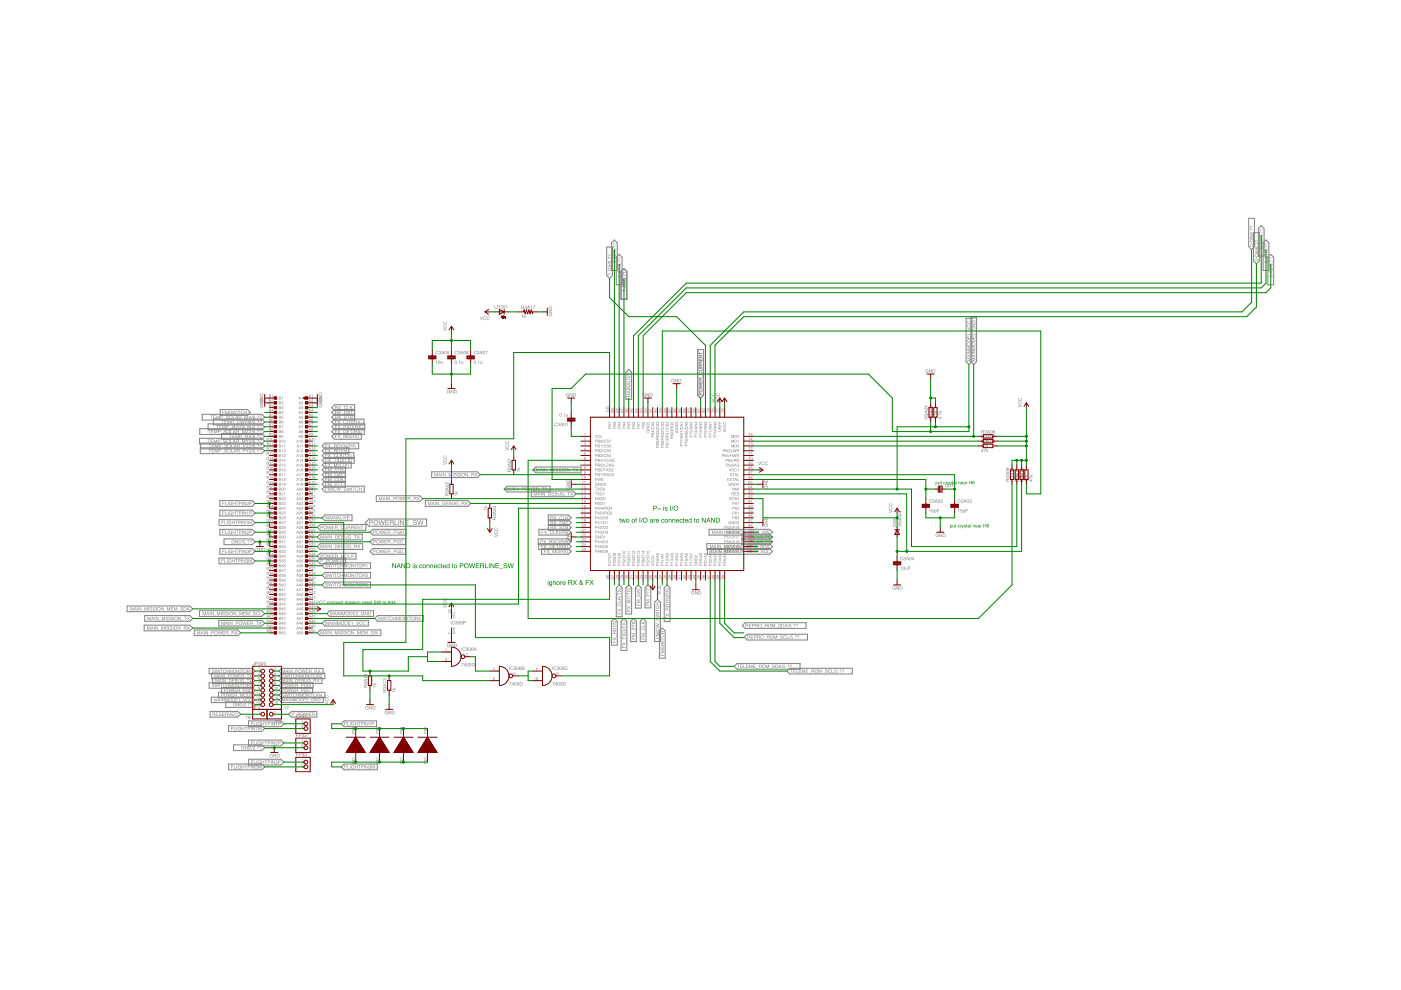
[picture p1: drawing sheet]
<svg xmlns="http://www.w3.org/2000/svg" width="297mm" height="210mm" viewBox="0 0 297 210" stroke-linecap="round" stroke-linejoin="round" font-family="sans-serif">
<g fill="#808080">
<path d="M198.1 88.6l.3 .3v-.3zM197.9 88.6l.6-.2 .1 .2h-.1l-.1 .3zM198.5 88.2l.1 .1zM197.9 87.6l.7 .4-.6-.3-.1 .4zM198.1 87.1l.2 .2 .3-.2-.2 .3 .2 .1h-.7l.4-.1z" fill-rule="evenodd"/>
<path d="M199.1 88.6l.3 .3v-.3zM198.9 88.6l.6-.2 .1 .2h-.1l-.1 .3zM199.5 88.2l.1 .1zM199 87.6l.6 .4-.6-.3v.4zM199.1 87.1l.2 .2 .3-.2-.2 .3 .2 .1h-.7l.4-.1z" fill-rule="evenodd"/>
<path d="M197 108.1l.3-.2v.7l-.1-.5zM197.6 107.9h.3l-.3 .1v.2a.24 .24 0 0 1 .3 .1 .24 .24 0 0 1-.1 .4 .24 .24 0 0 1-.3-.3l.1 .1a.18 .18 0 0 0 .2-.1 .18 .18 0 0 0-.1-.2 .18 .18 0 0 0-.2 .1zM198.1 108.4a.2 .2 0 0 0 .4 0 .2 .2 0 0 0-.4 0zM198.1 108.1v.1a.21 .21 0 0 1 .3-.1 .21 .21 0 0 1 .1 .3l-.1 .2h-.2l-.1 .2zM198.6 107.9h.5l-.4 .1v.2h.4l-.4 .1v.3z" fill-rule="evenodd"/>
<path d="M203.1 108.1l.2-.2v.7v-.5zM203.7 107.9h.3l-.3 .1v.2a.24 .24 0 0 1 .3 .1 .24 .24 0 0 1-.1 .4 .24 .24 0 0 1-.3-.3l.1 .1a.18 .18 0 0 0 .2-.1 .18 .18 0 0 0-.1-.2 .18 .18 0 0 0-.2 .1zM204.2 108.4a.2 .2 0 0 0 .4 0 .2 .2 0 0 0-.4 0zM204.2 108.1v.1a.21 .21 0 0 1 .3-.1 .21 .21 0 0 1 .1 .3l-.1 .2h-.3v.2zM204.7 107.9h.5l-.4 .1v.2h.4l-.4 .1v.3z" fill-rule="evenodd"/>
<path d="M198.5 113.2l.3-.1 .2 .3a.27 .27 0 0 0-.4-.2 .27 .27 0 0 0-.1 .4 .27 .27 0 0 0 .4 .1l-.2-.2h.3v.4l-.1-.1a.36 .36 0 0 1-.5-.1 .36 .36 0 0 1 .1-.5zM199.2 113.1l.4 .6 .1-.6v.8l-.4-.6-.1 .6zM200 113.2v.6l.4-.2a.3 .3 0 0 0-.1-.3 .3 .3 0 0 0-.3-.1zM199.9 113.1h.3a.36 .36 0 0 1 .3 .4 .36 .36 0 0 1-.3 .4h-.3z" fill-rule="evenodd"/>
<path d="M215.3 101.8l.3 .3v-.3zM215.2 101.8l.5-.1 .2 .1h-.2l-.1 .3zM215.2 101.1l.7 .4-.6-.3-.1 .4zM215.4 100.6l.2 .2 .3-.2-.3 .2 .3 .2h-.7l.4-.1z" fill-rule="evenodd"/>
<path d="M216.4 101.8l.3 .3v-.3zM216.2 101.8l.5-.1 .2 .1h-.2v.3zM216.2 101.1l.7 .4-.6-.3-.1 .4zM216.4 100.6l.2 .2 .3-.2-.3 .2 .3 .2h-.7l.4-.1z" fill-rule="evenodd"/>
<path d="M217.4 101.8l.3 .3v-.3zM217.2 101.8l.6-.1 .1 .1h-.1l-.1 .3zM217.2 101.1l.7 .4-.6-.3-.1 .4zM217.4 100.6l.2 .2 .3-.2-.2 .2 .2 .2h-.7l.4-.1z" fill-rule="evenodd"/>
<path d="M218.4 101.8l.3 .3v-.3zM218.2 101.8l.6-.1 .1 .1h-.1l-.1 .3zM218.3 101.1l.6 .4-.6-.3v.4zM218.4 100.6l.2 .2 .3-.2-.2 .2 .2 .2h-.7l.4-.1z" fill-rule="evenodd"/>
<path d="M215.9 85.8l.7 .3-.7 .3 .6-.3zM215.9 85.2l.2-.1a.28 .28 0 0 0-.1 .4 .28 .28 0 0 0 .5 0 .28 .28 0 0 0-.2-.4 .32 .32 0 0 1 .3 .4 .32 .32 0 0 1-.4 .2l-.3-.2zM215.9 84.5l.2-.1a.28 .28 0 0 0-.1 .4 .28 .28 0 0 0 .5 0 .28 .28 0 0 0-.2-.4 .32 .32 0 0 1 .3 .3 .32 .32 0 0 1-.4 .3l-.3-.2z" fill-rule="evenodd"/>
<path d="M188.5 108.1l.7 .4-.7 .2 .6-.3zM188.5 107.5l.2-.1a.28 .28 0 0 0-.1 .5 .28 .28 0 0 0 .4 0 .28 .28 0 0 0-.1-.5 .32 .32 0 0 1 .3 .4 .32 .32 0 0 1-.4 .3l-.3-.2zM188.5 106.8l.2-.1a.28 .28 0 0 0-.1 .5 .28 .28 0 0 0 .4-.1 .28 .28 0 0 0-.1-.4 .32 .32 0 0 1 .3 .4 .32 .32 0 0 1-.4 .2l-.3-.1z" fill-rule="evenodd"/>
<path d="M118.7 87.7a.3 .3 0 0 1 .4 .3 .3 .3 0 0 1-.4 .2zM118.8 87.7a.26 .26 0 0 0-.1 .3 .26 .26 0 0 0 .3 .2v-.4zM119.2 88.2l.1 .1zM119.5 87.8l.3-.2v.7l-.1-.5zM120 87.8l.2 .5 .2-.5v.5h-.4z" fill-rule="evenodd"/>
<path d="M120.1 83.5l.3-.1 .2 .2a.27 .27 0 0 0-.4-.2 .27 .27 0 0 0-.1 .4 .27 .27 0 0 0 .4 .1l-.2-.2h.3v.4l-.1-.1a.36 .36 0 0 1-.5 0 .36 .36 0 0 1 .1-.5zM120.8 83.4l.5 .6v-.6v.7l-.4-.6-.1 .6zM121.6 83.5v.5l.4-.1a.3 .3 0 0 0-.1-.3 .3 .3 0 0 0-.3-.1zM121.5 83.4h.3a.36 .36 0 0 1 .3 .3 .36 .36 0 0 1-.3 .4h-.3z" fill-rule="evenodd"/>
<path d="M190.4 111.5l.7 .1h-.5v.1zM190.4 110.6h.7l-.6 .5 .6 .1h-.7l.6-.5zM190.6 110.2l.3 .2v-.2zM190.4 110.1l.5-.1 .2 .2h-.2v.3zM190.5 109.6a.33 .33 0 0 1 .4-.1 .33 .33 0 0 1 .1 .4h-.4zM190.5 109.7a.24 .24 0 0 0 .3 .2 .24 .24 0 0 0 .2-.3zM190.5 109.1a.33 .33 0 0 1 .4-.2 .33 .33 0 0 1 .1 .5h-.4zM190.5 109.1a.24 .24 0 0 0 .3 .2 .24 .24 0 0 0 .2-.2zM190.6 108.6l.3 .2v-.2zM190.4 108.5l.5-.1 .2 .2h-.2v.3z" fill-rule="evenodd"/>
<path d="M189.3 124.4l.4-.1 .2 .2a.27 .27 0 0 0-.4-.1 .27 .27 0 0 0-.1 .4 .27 .27 0 0 0 .4 0l-.2-.2h.3v.4l-.1-.1a.36 .36 0 0 1-.5 0 .36 .36 0 0 1 0-.5zM190 124.3l.5 .6 .1-.6v.7l-.5-.6-.1 .6zM190.8 124.4v.5l.4-.1a.3 .3 0 0 0 0-.3 .3 .3 0 0 0-.4-.1zM190.8 124.3h.2a.36 .36 0 0 1 .3 .4 .36 .36 0 0 1-.3 .3h-.2z" fill-rule="evenodd"/>
<path d="M196.3 78.4l.3-.1 .2 .2a.27 .27 0 0 0-.4-.1 .27 .27 0 0 0-.1 .4 .27 .27 0 0 0 .4 0l-.2-.2h.3v.4l-.1-.1a.36 .36 0 0 1-.5 0 .36 .36 0 0 1 .1-.5zM197 78.3l.4 .6 .1-.6v.7l-.4-.6-.1 .6zM197.8 78.4v.5l.4-.1a.3 .3 0 0 0-.1-.3 .3 .3 0 0 0-.3-.1zM197.7 78.3h.3a.36 .36 0 0 1 .3 .4 .36 .36 0 0 1-.3 .3h-.3z" fill-rule="evenodd"/>
<path d="M142.4 80.4l.4-.1 .2 .3a.27 .27 0 0 0-.4-.2 .27 .27 0 0 0-.1 .4 .27 .27 0 0 0 .4 .1l-.2-.2h.3v.4l-.1-.1a.36 .36 0 0 1-.5-.1 .36 .36 0 0 1 0-.5zM143.1 80.3l.5 .6 .1-.6v.8l-.5-.6-.1 .6zM144 80.4v.6l.3-.2a.3 .3 0 0 0 0-.3 .3 .3 0 0 0-.3-.1zM143.9 80.3h.2a.36 .36 0 0 1 .3 .4 .36 .36 0 0 1-.3 .4h-.2z" fill-rule="evenodd"/>
<path d="M101.8 67.1l.3 .6 .3-.6-.3 .8zM102.5 67.2l.4-.1 .2 .3a.27 .27 0 0 0-.4-.2 .27 .27 0 0 0-.1 .4 .27 .27 0 0 0 .4 .1l.1-.1a.32 .32 0 0 1-.4 .3 .32 .32 0 0 1-.2-.4zM103.3 67.2l.3-.1 .2 .3a.27 .27 0 0 0-.4-.2 .27 .27 0 0 0-.1 .4 .27 .27 0 0 0 .4 .1l.1-.1a.32 .32 0 0 1-.4 .3 .32 .32 0 0 1-.2-.4z" fill-rule="evenodd"/>
<path d="M116.4 66.5l.2-.1a.27 .27 0 0 0-.2 .4 .27 .27 0 0 0 .4 .1 .27 .27 0 0 0 .1-.4l-.2 .2v-.3h.4l-.1 .1a.36 .36 0 0 1-.1 .5 .36 .36 0 0 1-.5 0 .36 .36 0 0 1 0-.5zM116.3 65.7h.8l-.6 .5 .6 .1h-.8l.6-.5zM116.5 65.1l-.1 .4h.6l-.1-.4zM116.4 65l.6 .1 .1 .5h-.8z" fill-rule="evenodd"/>
<path d="M110.5 66.9l.3-.2v.7l-.1-.5zM111.1 66.7l.1 .4 .3-.2-.2 .2 .2 .3-.3-.2-.1 .2z" fill-rule="evenodd"/>
<path d="M92.4 76.6l.2-.2v.7l-.1-.5zM93 76.5a.3 .3 0 0 1 .3 .3 .3 .3 0 0 1-.4 .2zM93 76.5a.26 .26 0 0 0-.1 .3 .26 .26 0 0 0 .3 .2v-.4zM93.4 76.6l.2 .5 .3-.5v.5h-.4z" fill-rule="evenodd"/>
<path d="M96.5 76.5a.3 .3 0 0 1 .3 .3 .3 .3 0 0 1-.4 .2zM96.5 76.5a.26 .26 0 0 0-.1 .3 .26 .26 0 0 0 .3 .2v-.4zM97 77l.1 .1zM97.3 76.6l.2-.2v.7l-.1-.5zM97.8 76.6l.2 .5 .2-.5v.5h-.4z" fill-rule="evenodd"/>
<path d="M100.5 76.5a.3 .3 0 0 1 .4 .3 .3 .3 0 0 1-.4 .2zM100.6 76.5a.26 .26 0 0 0-.1 .3 .26 .26 0 0 0 .3 .2v-.4zM101 77l.1 .1zM101.3 76.6l.3-.2v.7l-.1-.5zM101.8 76.6l.2 .5 .3-.5v.5h-.4z" fill-rule="evenodd"/>
<path d="M94 69.5l.7 .4-.7 .3 .6-.4zM94 68.9l.2-.1a.28 .28 0 0 0-.1 .5 .28 .28 0 0 0 .5 0 .28 .28 0 0 0-.2-.5 .32 .32 0 0 1 .3 .4 .32 .32 0 0 1-.4 .3l-.3-.2zM94 68.2l.2-.1a.28 .28 0 0 0-.1 .5 .28 .28 0 0 0 .5-.1 .28 .28 0 0 0-.2-.4 .32 .32 0 0 1 .3 .4 .32 .32 0 0 1-.4 .3l-.3-.2z" fill-rule="evenodd"/>
<path d="M94.9 82.8l.3-.1 .2 .2a.27 .27 0 0 0-.4-.2 .27 .27 0 0 0-.1 .4 .27 .27 0 0 0 .4 .1l-.2-.2h.3v.4l-.1-.1a.36 .36 0 0 1-.5 0 .36 .36 0 0 1 .1-.5zM95.6 82.7l.4 .5 .1-.5v.7l-.5-.6v.6zM96.4 82.8v.5l.3-.1a.3 .3 0 0 0 0-.4 .3 .3 0 0 0-.3 0zM96.3 82.7h.3a.36 .36 0 0 1 .3 .3 .36 .36 0 0 1-.3 .4h-.3z" fill-rule="evenodd"/>
<path d="M139.4 125.5l.7 .3-.7 .3 .6-.3zM139.5 124.9l.1-.1a.28 .28 0 0 0-.1 .4 .28 .28 0 0 0 .5 0 .28 .28 0 0 0-.1-.4 .32 .32 0 0 1 .2 .3 .32 .32 0 0 1-.3 .3l-.4-.2zM139.5 124.1h.1a.28 .28 0 0 0-.1 .4 .28 .28 0 0 0 .5 0 .28 .28 0 0 0-.1-.5 .32 .32 0 0 1 .2 .4 .32 .32 0 0 1-.3 .3l-.4-.2z" fill-rule="evenodd"/>
<path d="M160.8 97.9l.3 .6 .3-.6-.3 .7zM161.5 98l.4-.1 .2 .2a.27 .27 0 0 0-.4-.1 .27 .27 0 0 0-.1 .3 .27 .27 0 0 0 .4 .1h.1a.32 .32 0 0 1-.4 .2 .32 .32 0 0 1-.3-.3zM162.2 98l.4-.1 .2 .2a.27 .27 0 0 0-.4-.1 .27 .27 0 0 0-.1 .3 .27 .27 0 0 0 .4 .1h.1a.32 .32 0 0 1-.4 .2 .32 .32 0 0 1-.2-.3z" fill-rule="evenodd"/>
<path d="M120.2 103.2h.1a.27 .27 0 0 0-.1 .4 .27 .27 0 0 0 .4 .1 .27 .27 0 0 0 0-.4l-.2 .2v-.3h.4l-.1 .1a.36 .36 0 0 1 0 .5 .36 .36 0 0 1-.5-.1 .36 .36 0 0 1 0-.5zM120.1 102.5h.7l-.6 .4 .6 .1h-.7l.6-.5zM120.3 101.9l-.1 .3h.5v-.3zM120.2 101.8h.6v.5h-.7z" fill-rule="evenodd"/>
<path d="M120.2 114.4l.1-.1a.27 .27 0 0 0-.1 .4 .27 .27 0 0 0 .4 .1 .27 .27 0 0 0 0-.4l-.2 .3v-.4h.4l-.1 .1a.36 .36 0 0 1 0 .5 .36 .36 0 0 1-.5 0 .36 .36 0 0 1 0-.5zM120.1 113.6h.7l-.6 .5 .6 .1h-.7l.6-.5zM120.3 113l-.1 .4h.5v-.4zM120.2 112.9l.6 .1v.5h-.7z" fill-rule="evenodd"/>
<path d="M146.7 125.4l.3-.1 .2 .2a.27 .27 0 0 0-.4-.1 .27 .27 0 0 0-.1 .4 .27 .27 0 0 0 .4 0l-.2-.1h.3v.3l-.1-.1a.36 .36 0 0 1-.5 0 .36 .36 0 0 1 .1-.5zM147.4 125.3l.4 .6 .1-.6v.7l-.4-.5-.1 .5zM148.2 125.4v.6l.4-.2a.3 .3 0 0 0-.1-.3 .3 .3 0 0 0-.3-.1zM148.1 125.3h.3a.36 .36 0 0 1 .3 .4 .36 .36 0 0 1-.3 .3h-.3z" fill-rule="evenodd"/>
<path d="M162.2 111.2l.1-.1a.27 .27 0 0 0-.2 .4 .27 .27 0 0 0 .4 .1 .27 .27 0 0 0 .1-.4l-.2 .2v-.3h.4l-.1 .1a.36 .36 0 0 1-.1 .5 .36 .36 0 0 1-.5 0 .36 .36 0 0 1 .1-.5zM162.1 110.4h.7l-.6 .5 .6 .1h-.7l.5-.5zM162.2 109.8l-.1 .4h.6l-.1-.4zM162.2 109.7l.5 .1 .1 .4h-.7z" fill-rule="evenodd"/>
<path d="M162.2 103.1l.1-.1a.27 .27 0 0 0-.2 .4 .27 .27 0 0 0 .4 .1 .27 .27 0 0 0 .1-.4l-.2 .2v-.3h.4l-.1 .1a.36 .36 0 0 1-.1 .5 .36 .36 0 0 1-.5 0 .36 .36 0 0 1 .1-.5zM162.1 102.3h.7l-.6 .5h.6h-.7l.5-.4zM162.2 101.7l-.1 .3h.6l-.1-.3zM162.2 101.6l.5 .1 .1 .4h-.7z" fill-rule="evenodd"/>
<path d="M136.3 83.5l.4-.1 .2 .2a.27 .27 0 0 0-.4-.2 .27 .27 0 0 0-.1 .4 .27 .27 0 0 0 .4 .1l-.2-.2h.3v.4l-.1-.1a.36 .36 0 0 1-.5 0 .36 .36 0 0 1 0-.5zM137 83.4l.5 .6 .1-.6v.7l-.5-.6-.1 .6zM137.9 83.5v.5l.3-.1a.3 .3 0 0 0 0-.3 .3 .3 0 0 0-.3-.1zM137.8 83.4h.2a.36 .36 0 0 1 .3 .3 .36 .36 0 0 1-.3 .4h-.2z" fill-rule="evenodd"/>
<path d="M151.9 84.8l.7 .3-.7 .3 .6-.3zM151.9 84.2l.2-.1a.28 .28 0 0 0-.1 .4 .28 .28 0 0 0 .5 0 .28 .28 0 0 0-.2-.4 .32 .32 0 0 1 .3 .3 .32 .32 0 0 1-.4 .3l-.3-.2zM151.9 83.4h.2a.28 .28 0 0 0-.1 .4 .28 .28 0 0 0 .5 0 .28 .28 0 0 0-.2-.4 .32 .32 0 0 1 .3 .3 .32 .32 0 0 1-.4 .3l-.3-.2z" fill-rule="evenodd"/>
<path d="M150.9 84.8l.7 .3-.7 .3 .6-.3zM150.9 84.2l.2-.1a.28 .28 0 0 0-.1 .4 .28 .28 0 0 0 .4 0 .28 .28 0 0 0-.1-.4 .32 .32 0 0 1 .3 .3 .32 .32 0 0 1-.4 .3l-.3-.2zM150.9 83.4h.2a.28 .28 0 0 0-.1 .4 .28 .28 0 0 0 .4 0 .28 .28 0 0 0-.1-.4 .32 .32 0 0 1 .3 .3 .32 .32 0 0 1-.4 .3l-.3-.2z" fill-rule="evenodd"/>
<path d="M208.3 93.3l-.2 .3h.2zM208.3 93.1l.2 .5-.1 .2-.1-.1h-.3zM208.6 93.2h.4l-.2 .6 .1-.6zM209.1 93.1l.1 .4 .4-.2-.2 .2 .2 .3-.3-.2-.2 .2z" fill-rule="evenodd"/>
<path d="M190.9 120.3l.3-.2v.7l-.1-.5zM191.5 120.2a.3 .3 0 0 1 .4 .3 .3 .3 0 0 1-.5 .2zM191.6 120.2a.26 .26 0 0 0-.1 .3 .26 .26 0 0 0 .2 .2v-.4zM192 120.3l.2 .4 .2-.4v.5l-.4-.1zM192.5 120.1h.5l-.4 .1v.2h.4l-.4 .1v.3z" fill-rule="evenodd"/>
<path d="M208.3 94.3l-.2 .3h.2zM208.3 94.2l.2 .4-.1 .3-.1-.2h-.3zM208.6 94.2h.4l-.2 .7 .1-.6zM209.1 94.1l.1 .5 .4-.3-.2 .2 .2 .4-.3-.3-.2 .3z" fill-rule="evenodd"/>
<path d="M208.3 95.3l-.2 .3h.2zM208.3 95.2l.2 .4-.1 .3-.1-.2h-.3zM208.6 95.2h.4l-.2 .7 .1-.6zM209.1 95.2l.1 .4 .4-.2-.2 .1 .2 .4-.3-.3-.2 .3z" fill-rule="evenodd"/>
<path d="M67.7 84.8l.1-.1a.27 .27 0 0 0-.2 .4 .27 .27 0 0 0 .4 .1 .27 .27 0 0 0 .1-.4l-.2 .2v-.3h.4l-.1 .1a.36 .36 0 0 1 0 .5 .36 .36 0 0 1-.5 0 .36 .36 0 0 1 0-.5zM67.6 84h.7l-.6 .5 .6 .1h-.7l.6-.5zM67.7 83.4v.3h.5l-.1-.3zM67.7 83.3l.6 .1v.4h-.7z" fill-rule="evenodd"/>
<path d="M67 127.4l.3 .6 .3-.6-.3 .7zM67.7 127.4h.4l.2 .2a.27 .27 0 0 0-.4-.2 .27 .27 0 0 0-.1 .4 .27 .27 0 0 0 .4 .1l.1-.1a.32 .32 0 0 1-.4 .3 .32 .32 0 0 1-.2-.4zM68.5 127.4h.3l.2 .2a.27 .27 0 0 0-.3-.2 .27 .27 0 0 0-.2 .4 .27 .27 0 0 0 .4 .1l.1-.1a.32 .32 0 0 1-.4 .3 .32 .32 0 0 1-.2-.4z" fill-rule="evenodd"/>
<path d="M102.6 108l.6 .1h-.4l-.1 .1zM102.7 107.3l.2 .2 .3-.2-.2 .2 .2 .2h-.7l.4-.1z" fill-rule="evenodd"/>
<path d="M96.4 104.9l.6 .1h-.4l-.1 .1zM96.5 104.2l.2 .2 .3-.2-.2 .2 .2 .2h-.7l.4-.1z" fill-rule="evenodd"/>
<path d="M109.6 99.8l.6 .1h-.4l-.1 .1zM109.7 99.1l.2 .2 .3-.2-.2 .3 .2 .1h-.7l.5-.1z" fill-rule="evenodd"/>
<path d="M67.7 85.8l.1-.1a.27 .27 0 0 0-.2 .4 .27 .27 0 0 0 .4 .1 .27 .27 0 0 0 .1-.4l-.2 .2v-.3h.4l-.1 .1a.36 .36 0 0 1 0 .5 .36 .36 0 0 1-.5 0 .36 .36 0 0 1 0-.5zM67.6 85h.7l-.6 .5 .6 .1h-.7l.6-.5zM67.7 84.4v.4h.5l-.1-.4zM67.7 84.3l.6 .1v.5h-.7z" fill-rule="evenodd"/>
<path d="M55.2 84.9h.1a.27 .27 0 0 0-.2 .4 .27 .27 0 0 0 .4 .1 .27 .27 0 0 0 .1-.4l-.2 .2v-.3h.4l-.1 .1a.36 .36 0 0 1 0 .5 .36 .36 0 0 1-.5-.1 .36 .36 0 0 1 0-.5zM55.1 84.2h.7l-.6 .4 .6 .1h-.7l.6-.4zM55.3 83.6l-.1 .3h.5l-.1-.3zM55.2 83.5l.6 .1v.4h-.7z" fill-rule="evenodd"/>
<path d="M55.2 86l.1-.1a.27 .27 0 0 0-.2 .4 .27 .27 0 0 0 .4 .1 .27 .27 0 0 0 .1-.4l-.2 .2v-.3h.4l-.1 .1a.36 .36 0 0 1 0 .5 .36 .36 0 0 1-.5 0 .36 .36 0 0 1 0-.5zM55.1 85.2h.7l-.6 .5h.6h-.7l.6-.4zM55.3 84.6l-.1 .3h.5l-.1-.3zM55.2 84.5l.6 .1v.4h-.7z" fill-rule="evenodd"/>
<path d="M97.8 140.6h.5l-.3 .7 .2-.6zM98.6 140.7l-.2 .3h.2zM98.7 140.6l.1 .4-.1 .3-.1-.2h-.3zM99 140.6a.3 .3 0 0 1 .4 .3 .3 .3 0 0 1-.5 .3zM99.1 140.7a.26 .26 0 0 0-.1 .3 .26 .26 0 0 0 .2 .2v-.5zM99.6 140.6a.3 .3 0 0 1 .3 .3 .3 .3 0 0 1-.4 .3zM99.6 140.7a.26 .26 0 0 0-.1 .3 .26 .26 0 0 0 .3 .2v-.5zM100.1 140.6v.6l.4-.1a.3 .3 0 0 0 0-.4 .3 .3 0 0 0-.4-.1zM100 140.6h.3a.36 .36 0 0 1 .3 .3 .36 .36 0 0 1-.3 .4h-.3z" fill-rule="evenodd"/>
<path d="M107.9 144.7h.5l-.3 .6 .2-.6zM108.8 144.8l-.2 .3h.2zM108.8 144.6l.2 .5-.1 .2-.1-.1h-.3zM109.2 144.7a.3 .3 0 0 1 .3 .3 .3 .3 0 0 1-.4 .2zM109.2 144.7a.26 .26 0 0 0-.1 .3 .26 .26 0 0 0 .3 .2v-.4zM109.7 144.7a.3 .3 0 0 1 .4 .3 .3 .3 0 0 1-.4 .2zM109.8 144.7a.26 .26 0 0 0-.1 .3 .26 .26 0 0 0 .2 .2l.1-.4zM110.3 144.7v.6l.4-.2a.3 .3 0 0 0-.1-.3 .3 .3 0 0 0-.3-.1zM110.2 144.6h.3a.36 .36 0 0 1 .3 .4 .36 .36 0 0 1-.3 .3h-.3z" fill-rule="evenodd"/>
<path d="M117.1 144.7h.5l-.3 .6 .2-.6zM117.9 144.8l-.2 .3h.2zM118 144.6l.1 .5-.1 .2-.1-.1h-.3zM118.3 144.7a.3 .3 0 0 1 .4 .3 .3 .3 0 0 1-.5 .2zM118.4 144.7a.26 .26 0 0 0-.1 .3 .26 .26 0 0 0 .2 .2v-.4zM118.9 144.7a.3 .3 0 0 1 .3 .3 .3 .3 0 0 1-.4 .2zM118.9 144.7a.26 .26 0 0 0-.1 .3 .26 .26 0 0 0 .3 .2v-.4zM119.4 144.7v.6l.4-.2a.3 .3 0 0 0 0-.3 .3 .3 0 0 0-.4-.1zM119.3 144.6h.3a.36 .36 0 0 1 .3 .4 .36 .36 0 0 1-.3 .3h-.3z" fill-rule="evenodd"/>
<path d="M94 128.3l.7 .3-.7 .3 .6-.3zM94 127.7l.2-.1a.28 .28 0 0 0-.1 .4 .28 .28 0 0 0 .4 0 .28 .28 0 0 0-.1-.4 .32 .32 0 0 1 .3 .3 .32 .32 0 0 1-.4 .3l-.3-.2zM94 126.9h.2a.28 .28 0 0 0-.1 .4 .28 .28 0 0 0 .4 0 .28 .28 0 0 0-.1-.4 .32 .32 0 0 1 .3 .3 .32 .32 0 0 1-.4 .3l-.3-.2z" fill-rule="evenodd"/>
<path d="M94.9 136.6l.3-.1 .2 .2a.27 .27 0 0 0-.4-.1 .27 .27 0 0 0-.1 .3 .27 .27 0 0 0 .4 .1l-.2-.2h.3v.4l-.1-.1a.36 .36 0 0 1-.5 0 .36 .36 0 0 1 .1-.5zM95.6 136.5l.4 .6 .1-.6v.7l-.5-.6v.6zM96.4 136.6v.5l.3-.1a.3 .3 0 0 0 0-.3 .3 .3 0 0 0-.3-.1zM96.3 136.5h.3a.36 .36 0 0 1 .3 .4 .36 .36 0 0 1-.3 .3h-.3z" fill-rule="evenodd"/>
<path d="M81.6 150.8l.4-.1 .2 .2a.27 .27 0 0 0-.4-.1 .27 .27 0 0 0-.1 .4 .27 .27 0 0 0 .4 0l-.2-.1h.3v.3l-.1-.1a.36 .36 0 0 1-.5 0 .36 .36 0 0 1 0-.5zM82.4 150.7l.4 .6 .1-.6v.7l-.5-.5v.5zM83.2 150.8v.6l.3-.2a.3 .3 0 0 0 0-.3 .3 .3 0 0 0-.3-.1zM83.1 150.7h.3a.36 .36 0 0 1 .3 .4 .36 .36 0 0 1-.3 .3h-.3z" fill-rule="evenodd"/>
<path d="M77.6 149.8l.3-.1 .2 .2a.27 .27 0 0 0-.3-.1 .27 .27 0 0 0-.2 .3 .27 .27 0 0 0 .4 .1l-.2-.2h.3v.4v-.1a.36 .36 0 0 1-.6 0 .36 .36 0 0 1 .1-.5zM78.3 149.7l.5 .6 .1-.6v.7l-.5-.6-.1 .6zM79.1 149.8v.5l.4-.1a.3 .3 0 0 0-.1-.3 .3 .3 0 0 0-.3-.1zM79 149.7h.3a.36 .36 0 0 1 .3 .4 .36 .36 0 0 1-.3 .3h-.3z" fill-rule="evenodd"/>
<path d="M83.1 146.5l.7 .1h-.5v.2zM83.3 145.8l.2 .2 .3-.2-.2 .3 .2 .1h-.7h.4z" fill-rule="evenodd"/>
<path d="M79.1 145.5l.7 .1h-.5l-.1 .2zM79.3 144.8l.1 .2 .4-.2-.3 .3 .3 .1h-.7l.4-.1z" fill-rule="evenodd"/>
<path d="M107.2 94.9l.7 .4-.7 .2 .6-.3zM107.3 94.3l.1-.1a.28 .28 0 0 0-.1 .5 .28 .28 0 0 0 .5 0 .28 .28 0 0 0-.1-.5 .32 .32 0 0 1 .2 .4 .32 .32 0 0 1-.4 .3l-.3-.2zM107.3 93.6l.1-.1a.28 .28 0 0 0-.1 .4 .28 .28 0 0 0 .5 0 .28 .28 0 0 0-.1-.4 .32 .32 0 0 1 .2 .4 .32 .32 0 0 1-.4 .2l-.3-.1z" fill-rule="evenodd"/>
<path d="M94 98l.7 .3-.7 .3 .6-.3zM94 97.4l.2-.1a.28 .28 0 0 0-.1 .4 .28 .28 0 0 0 .5 0 .28 .28 0 0 0-.2-.4 .32 .32 0 0 1 .3 .3 .32 .32 0 0 1-.4 .3l-.3-.2zM94 96.6h.2a.28 .28 0 0 0-.1 .4 .28 .28 0 0 0 .5 0 .28 .28 0 0 0-.2-.4 .32 .32 0 0 1 .3 .3 .32 .32 0 0 1-.4 .3l-.3-.2z" fill-rule="evenodd"/>
<path d="M104.9 113.3l.7 .3-.7 .3 .6-.3zM104.9 112.7l.2-.1a.28 .28 0 0 0-.1 .4 .28 .28 0 0 0 .4 0 .28 .28 0 0 0-.1-.4 .32 .32 0 0 1 .3 .3 .32 .32 0 0 1-.4 .3l-.3-.2zM104.9 111.9h.2a.28 .28 0 0 0-.1 .4 .28 .28 0 0 0 .4 0 .28 .28 0 0 0-.1-.4 .32 .32 0 0 1 .3 .3 .32 .32 0 0 1-.4 .3l-.3-.2z" fill-rule="evenodd"/>
<path d="M57.3 159.9h.3l.2 .2a.27 .27 0 0 0-.4-.2 .27 .27 0 0 0-.1 .4 .27 .27 0 0 0 .4 .1l-.2-.2h.3v.4l-.1-.1a.36 .36 0 0 1-.5 0 .36 .36 0 0 1 .1-.6zM58 159.9l.4 .5 .1-.5v.7l-.4-.6-.1 .6zM58.8 159.9v.6l.4-.1a.3 .3 0 0 0-.1-.4 .3 .3 0 0 0-.3-.1zM58.7 159.9h.3a.36 .36 0 0 1 .3 .3 .36 .36 0 0 1-.3 .4h-.3z" fill-rule="evenodd"/>
<path d="M54.2 116.3l.4-.1 .2 .2a.27 .27 0 0 0-.4-.2 .27 .27 0 0 0-.1 .4 .27 .27 0 0 0 .4 .1l-.2-.2h.3v.4l-.1-.1a.36 .36 0 0 1-.5 0 .36 .36 0 0 1 0-.5zM54.9 116.2l.5 .6 .1-.6v.7l-.5-.6-.1 .6zM55.7 116.3v.5l.4-.1a.3 .3 0 0 0 0-.4 .3 .3 0 0 0-.4 0zM55.6 116.2h.3a.36 .36 0 0 1 .3 .3 .36 .36 0 0 1-.3 .4h-.3z" fill-rule="evenodd"/>
<path d="M68.9 148.8l.7 .3-.7 .3 .6-.3zM69 148.2l.1-.1a.28 .28 0 0 0-.1 .4 .28 .28 0 0 0 .5 0 .28 .28 0 0 0-.1-.4 .32 .32 0 0 1 .2 .3 .32 .32 0 0 1-.3 .3l-.4-.2zM69 147.4l.1-.1a.28 .28 0 0 0-.1 .5 .28 .28 0 0 0 .5 0 .28 .28 0 0 0-.1-.5 .32 .32 0 0 1 .2 .4 .32 .32 0 0 1-.3 .3l-.4-.2z" fill-rule="evenodd"/>
<path d="M60.3 149.9l.2-.2v.7l-.1-.5zM60.8 149.7h.4l-.2 .7 .1-.6z" fill-rule="evenodd"/>
<path d="M52.1 151.9l.3-.1v.6l-.1-.4zM52.7 151.9a.15 .15 0 0 0 .3 0 .15 .15 0 0 0-.3 0zM52.7 152.3a.15 .15 0 0 0 .3 0 .15 .15 0 0 0-.3 0zM52.7 151.8a.2 .2 0 0 1 .3 0 .2 .2 0 0 1 0 .3 .21 .21 0 0 1 0 .3 .21 .21 0 0 1-.3 0 .21 .21 0 0 1 0-.3z" fill-rule="evenodd"/>
<path d="M126.1 92.2l.3 .5 .3-.5-.3 .6zM126.8 92.3l.3-.1 .2 .2a.23 .23 0 0 0-.4-.1 .23 .23 0 0 0-.1 .3 .23 .23 0 0 0 .4 .1l.1-.1a.27 .27 0 0 1-.4 .2 .27 .27 0 0 1-.2-.3zM127.4 92.2v.6h.3h-.3z" fill-rule="evenodd"/>
<path d="M123.9 91.9l.2-.1v.6z" fill-rule="evenodd"/>
<path d="M126.2 93.2h.3a.18 .18 0 0 1 .1 .2 .18 .18 0 0 1-.1 .2h-.2l-.1 .2zM126.3 93.3v.2h.3zM126.8 93.3v.2l.3-.1zM126.8 93.6v.2l.3-.1v-.1zM126.7 93.2l.5 .1-.1 .5h-.4zM127.3 93.6a.26 .26 0 0 1 .5 0 .26 .26 0 0 1-.5 0zM127.4 93.3l.1 .5 .1-.3zM127.9 93.2l-.2 .6zM128.1 93.3l.3-.1 .1 .2a.23 .23 0 0 0-.3-.1 .23 .23 0 0 0-.1 .3 .23 .23 0 0 0 .3 .1l.1-.1a.27 .27 0 0 1-.3 .3 .27 .27 0 0 1-.2-.4zM128.7 93.3h.4h-.3v.2a.21 .21 0 0 1 .3 .1 .21 .21 0 0 1-.2 .3 .21 .21 0 0 1-.2-.3l.1 .2 .2-.1-.4-.2zM129.2 93.3h.4l-.3 .5 .2-.5z" fill-rule="evenodd"/>
<path d="M123.9 92.9a.22 .22 0 0 1 .3 .1 .22 .22 0 0 1-.3 .3l.3 .1h-.4l.3-.4-.1-.1-.2 .1z" fill-rule="evenodd"/>
<path d="M126.2 94.3h.3a.18 .18 0 0 1 .1 .1 .18 .18 0 0 1-.1 .2h-.2l-.1 .3zM126.3 94.3v.2h.3zM126.8 94.3v.2h.3zM126.8 94.6v.2l.3-.1v-.1zM126.7 94.3h.5l-.1 .5-.4 .1zM127.3 94.4l.2-.1v.6zM127.9 94.3l-.2 .6zM128.1 94.3h.3l.1 .1a.23 .23 0 0 0-.3-.1 .23 .23 0 0 0-.1 .3 .23 .23 0 0 0 .3 .1l.1-.1a.27 .27 0 0 1-.3 .3 .27 .27 0 0 1-.2-.4zM128.7 94.3h.4h-.3v.2a.21 .21 0 0 1 .3 .1 .21 .21 0 0 1-.2 .3 .21 .21 0 0 1-.2-.2l.1 .1 .2-.1-.4-.2zM129.3 94.3l.2 .1-.2-.1v.2a.2 .2 0 0 1 .3 .1 .2 .2 0 0 1-.2 .3 .2 .2 0 0 1-.2-.2zM129.2 94.7a.15 .15 0 0 0 .3 0 .15 .15 0 0 0-.3 0z" fill-rule="evenodd"/>
<path d="M123.8 93.9h.3a.32 .32 0 0 1 .1 .3 .32 .32 0 0 1-.4 .2v-.2l.2 .2 .1-.2-.1-.1 .1-.2-.3 .1z" fill-rule="evenodd"/>
<path d="M126.2 95.3h.3a.18 .18 0 0 1 .1 .1 .18 .18 0 0 1-.1 .2h-.2l-.1 .3zM126.3 95.3v.2h.3zM126.8 95.3v.2h.3zM126.8 95.6v.2h.3v-.2zM126.7 95.3h.5l-.1 .6h-.4zM127.3 95.4a.22 .22 0 0 1 .4 .1 .22 .22 0 0 1-.3 .3l.3 .1h-.4l.3-.4-.1-.2-.2 .2zM127.9 95.3l-.2 .6zM128.1 95.3h.3l.1 .2a.23 .23 0 0 0-.3-.2 .23 .23 0 0 0-.1 .3 .23 .23 0 0 0 .3 .1h.1a.27 .27 0 0 1-.3 .2 .27 .27 0 0 1-.2-.3zM128.7 95.3l.4 .1-.3-.1v.2a.21 .21 0 0 1 .3 .1 .21 .21 0 0 1-.2 .3 .21 .21 0 0 1-.2-.2l.1 .1 .2-.1-.4-.2zM129.2 95.3h.3l-.2 .1v.1a.21 .21 0 0 1 .2 .1 .21 .21 0 0 1-.1 .3 .21 .21 0 0 1-.2-.2l.2 .1 .1-.1-.3-.1z" fill-rule="evenodd"/>
<path d="M124.1 95l-.2 .2h.2zM124.1 94.8l.1 .4-.1 .2-.3-.1z" fill-rule="evenodd"/>
<path d="M126.2 96.3h.3a.18 .18 0 0 1 .1 .2 .18 .18 0 0 1-.1 .1h-.2l-.1 .3zM126.3 96.4v.2l.3-.1zM126.8 96.4v.1h.3zM126.8 96.6v.2h.3v-.2zM126.7 96.3h.5l-.1 .6h-.4zM127.3 96.4l.3-.1a.32 .32 0 0 1 0 .4 .32 .32 0 0 1-.3 .1v-.1l.2 .1 .1-.1-.2-.1 .1-.2-.2 .1zM127.9 96.3l-.2 .6zM128.1 96.4l.3-.1 .1 .2a.23 .23 0 0 0-.3-.2 .23 .23 0 0 0-.1 .3 .23 .23 0 0 0 .3 .1h.1a.27 .27 0 0 1-.3 .2 .27 .27 0 0 1-.2-.3zM128.7 96.3l.4 .1-.3-.1v.2a.21 .21 0 0 1 .3 .1 .21 .21 0 0 1-.2 .3 .21 .21 0 0 1-.2-.2l.1 .1 .2-.1-.4-.2zM129.4 96.4l-.2 .3h.2zM129.4 96.3l.2 .4-.1 .2-.4-.2z" fill-rule="evenodd"/>
<path d="M123.9 95.9h.3h-.3v.2a.21 .21 0 0 1 .3 .1 .21 .21 0 0 1-.1 .3 .21 .21 0 0 1-.3-.2l.2 .1 .1-.1-.3-.1z" fill-rule="evenodd"/>
<path d="M126.2 97.3h.3a.18 .18 0 0 1 .1 .2 .18 .18 0 0 1-.1 .1h-.2l-.1 .3zM126.3 97.4v.2l.3-.1zM126.8 97.4v.2l.3-.1zM126.8 97.6v.2h.3v-.2zM126.7 97.3l.5 .1-.1 .5h-.4zM127.5 97.4l-.2 .3h.2zM127.5 97.3l.2 .4-.1 .2-.3-.1zM127.9 97.3l-.2 .6zM128 97.3l.2 .5h.2v-.5l.1 .3a.24 .24 0 0 1-.2 .3 .24 .24 0 0 1-.3-.3zM128.7 97.4l.3-.1 .1 .2a.23 .23 0 0 0-.3-.2 .23 .23 0 0 0-.1 .4 .23 .23 0 0 0 .3 0h.1a.27 .27 0 0 1-.3 .2 .27 .27 0 0 1-.2-.3zM129.5 97.4l-.1 .3h.2zM129.4 97.3l.3 .6-.1-.2-.4 .2zM129.9 97.3l.3 .1h-.2v.1a.21 .21 0 0 1 .3 .1 .21 .21 0 0 1-.2 .3 .21 .21 0 0 1-.2-.2l.1 .2 .2-.2-.4-.2z" fill-rule="evenodd"/>
<path d="M123.9 96.9l.3 .1-.2-.1v.2a.2 .2 0 0 1 .2 .1 .2 .2 0 0 1-.1 .3 .2 .2 0 0 1-.3-.2zM123.9 97.3a.15 .15 0 0 0 .3 0 .15 .15 0 0 0-.3 0z" fill-rule="evenodd"/>
<path d="M126.2 98.3h.3a.18 .18 0 0 1 .1 .2 .18 .18 0 0 1-.1 .2h-.2l-.1 .2zM126.3 98.4v.2l.3-.1zM126.8 98.4v.2l.3-.1zM126.8 98.6v.3l.3-.1v-.1zM126.7 98.3l.5 .1-.1 .5h-.4zM127.3 98.3h.3l-.2 .1v.2a.21 .21 0 0 1 .3 .1 .21 .21 0 0 1-.2 .3 .21 .21 0 0 1-.2-.2l.2 .1 .1-.2h-.3zM127.9 98.3l-.2 .6zM128 98.3l.1 .5 .3 .1h-.4zM128.5 98.4l.3-.1 .2 .2a.23 .23 0 0 0-.3-.1 .23 .23 0 0 0-.1 .3 .23 .23 0 0 0 .3 .1l.1-.1a.27 .27 0 0 1-.3 .2 .27 .27 0 0 1-.2-.3zM129.3 98.4l-.1 .3h.2zM129.3 98.3l.3 .6-.2-.2-.4 .2zM129.7 98.4h.4h-.3v.2a.21 .21 0 0 1 .3 .1 .21 .21 0 0 1-.1 .2 .21 .21 0 0 1-.3-.2l.2 .2 .1-.1-.3-.2z" fill-rule="evenodd"/>
<path d="M123.8 97.9h.4l-.2 .6 .1-.5z" fill-rule="evenodd"/>
<path d="M126.2 99.3h.3a.18 .18 0 0 1 .1 .2 .18 .18 0 0 1-.1 .2h-.2l-.1 .2zM126.3 99.4v.2h.3zM126.8 99.4v.2l.3-.1zM126.8 99.7v.2l.3-.1v-.1zM126.7 99.3l.5 .1-.1 .5h-.4zM127.4 99.4h.3h-.3v.2a.2 .2 0 0 1 .3 .1 .2 .2 0 0 1-.2 .3 .2 .2 0 0 1-.2-.2zM127.4 99.8a.13 .13 0 0 0 .2 0 .13 .13 0 0 0-.2 0zM127.9 99.3l-.2 .6zM128 99.3h.5l-.2 .1v.5l-.1-.5zM128.5 99.3l.3 .3 .2-.3-.2 .3 .2 .3-.2-.2-.3 .2 .2-.3zM129.2 99.4v.5l.3-.1a.25 .25 0 0 0 0-.3 .25 .25 0 0 0-.3-.1zM129.1 99.3h.2a.31 .31 0 0 1 .3 .3 .31 .31 0 0 1-.3 .3h-.2zM129.7 99.4a.22 .22 0 0 1 .4 .2 .22 .22 0 0 1-.3 .2l.3 .1h-.4l.3-.4-.1-.1-.2 .2z" fill-rule="evenodd"/>
<path d="M123.9 99.1a.1 .1 0 0 0 .2 0 .1 .1 0 0 0-.2 0zM123.9 99.3a.12 .12 0 0 0 .2 0 .12 .12 0 0 0-.2 0zM123.9 98.9h.2v.3a.18 .18 0 0 1 .1 .2 .18 .18 0 0 1-.3 0 .18 .18 0 0 1 0-.2z" fill-rule="evenodd"/>
<path d="M126.2 100.3h.3a.18 .18 0 0 1 .1 .2 .18 .18 0 0 1-.1 .2h-.2l-.1 .3zM126.3 100.4v.2h.3zM126.8 100.4v.2h.3zM126.8 100.7v.2l.3-.1v-.1zM126.7 100.3l.5 .1-.1 .5-.4 .1zM127.3 100.4h.4l-.3 .6 .2-.6zM127.9 100.3l-.2 .7zM128.1 100.4v.2h.3v-.2zM128 100.3l.5 .1v.6l-.2-.3h-.2l-.1 .3zM128.6 100.3l.3 .3 .2-.3-.2 .3 .2 .4-.3-.3-.2 .3 .2-.4zM129.3 100.4v.5l.3-.1a.25 .25 0 0 0 0-.3 .25 .25 0 0 0-.3-.1zM129.2 100.3h.2a.31 .31 0 0 1 .3 .4 .31 .31 0 0 1-.3 .3h-.2zM129.8 100.4a.22 .22 0 0 1 .4 .2 .22 .22 0 0 1-.3 .2l.3 .2h-.4l.3-.5-.1-.1-.2 .2z" fill-rule="evenodd"/>
<path d="M123.9 100a.24 .24 0 0 1 .3 0 .24 .24 0 0 1-.1 .4 .24 .24 0 0 1-.3 0h.2l.1-.1a.19 .19 0 0 1-.3-.1 .19 .19 0 0 1 .1-.2zM123.9 100.1a.13 .13 0 0 0 .2 0 .13 .13 0 0 0-.2 0z" fill-rule="evenodd"/>
<path d="M126.2 101.4h.4h-.3v.2h.3l-.3 .1v.3zM126.6 101.4l.3 .5 .1-.5 .2 .5 .2-.5-.1 .6-.3-.5-.2 .5zM127.5 101.4h.4h-.3v.2h.3l-.3 .1v.2l.4 .1h-.5z" fill-rule="evenodd"/>
<path d="M123.4 101l.2-.1v.6zM123.8 101.3a.26 .26 0 0 1 .5 0 .26 .26 0 0 1-.5 0zM124 101v.5l.1-.4z" fill-rule="evenodd"/>
<path d="M126.2 102.4h.3l.2 .2a.23 .23 0 0 0-.3-.2 .23 .23 0 0 0-.1 .4 .23 .23 0 0 0 .3 0l-.2-.1h.3v.3l-.1-.1a.31 .31 0 0 1-.4 0 .31 .31 0 0 1 0-.5zM126.8 102.4l.4 .5 .1-.5v.6l-.4-.5-.1 .5zM127.5 102.4v.5l.4-.1a.25 .25 0 0 0-.1-.3 .25 .25 0 0 0-.3-.1zM127.5 102.4h.2a.31 .31 0 0 1 .3 .3 .31 .31 0 0 1-.3 .3h-.2zM128 102.7a.26 .26 0 0 1 .5 0 .26 .26 0 0 1-.5 0zM128.2 102.5v.4l.1-.3z" fill-rule="evenodd"/>
<path d="M123.4 102.1l.3-.2v.6zM123.8 102.1l.3-.2v.6z" fill-rule="evenodd"/>
<path d="M126.1 103.4h.5l-.2 .1v.5l-.1-.5zM126.7 103.4l.2 .2 .3-.2-.2 .3 .2 .3-.3-.2-.2 .2 .2-.3zM127.3 103.5v.4l.4-.1a.25 .25 0 0 0-.1-.3 .25 .25 0 0 0-.3 0zM127.3 103.4h.2a.31 .31 0 0 1 .3 .3 .31 .31 0 0 1-.3 .3h-.2zM127.8 103.7a.3 .3 0 0 1 .6 0 .3 .3 0 0 1-.6 0zM128 103.5v.4l.2-.3z" fill-rule="evenodd"/>
<path d="M123.4 103.1l.2-.1v.6zM123.9 103a.22 .22 0 0 1 .3 .2 .22 .22 0 0 1-.3 .2l.3 .2h-.4l.3-.5-.1-.1-.2 .2z" fill-rule="evenodd"/>
<path d="M126.1 104.4h.5l-.2 .1v.5l-.1-.5zM126.7 104.4l.2 .2 .3-.2-.2 .3 .2 .3-.3-.2-.2 .2 .2-.3zM127.3 104.5v.4l.4-.1a.25 .25 0 0 0-.1-.3 .25 .25 0 0 0-.3 0zM127.3 104.4h.2a.31 .31 0 0 1 .3 .3 .31 .31 0 0 1-.3 .3h-.2zM127.9 104.5l.2-.1v.6z" fill-rule="evenodd"/>
<path d="M123.4 104.1l.2-.1v.6zM123.8 104.1l.3-.1a.32 .32 0 0 1 .1 .4 .32 .32 0 0 1-.3 .1l-.1-.1 .2 .1 .1-.1-.1-.1 .1-.2-.3 .1z" fill-rule="evenodd"/>
<path d="M126.3 105.5v.2l.3-.1-.1-.1zM126.2 105.4l.5 .1v.5l-.2-.2h-.2l-.1 .2zM126.8 105.4l.2 .3 .3-.3-.2 .3 .2 .3-.3-.2-.3 .2 .3-.3zM127.4 105.5v.5l.4-.2a.25 .25 0 0 0-.1-.2 .25 .25 0 0 0-.3-.1zM127.4 105.4h.2a.31 .31 0 0 1 .3 .3 .31 .31 0 0 1-.3 .3h-.2zM127.9 105.8a.26 .26 0 0 1 .5 0 .26 .26 0 0 1-.5 0zM128.1 105.5v.5l.2-.4z" fill-rule="evenodd"/>
<path d="M123.4 105.1l.2-.1v.6zM124.1 105.1l-.2 .3h.2zM124.1 105l.1 .4-.1 .2-.3-.2z" fill-rule="evenodd"/>
<path d="M126.2 107.5h.3a.18 .18 0 0 1 .1 .1 .18 .18 0 0 1-.1 .2h-.2l-.1 .3zM126.3 107.5v.2h.3zM126.8 107.5a.24 .24 0 0 1 .3 .1 .24 .24 0 0 1-.1 .3 .24 .24 0 0 1-.3 0l.2 .1 .1-.2a.19 .19 0 0 1-.3 0 .19 .19 0 0 1 .1-.3zM126.8 107.7a.13 .13 0 0 0 .2 0 .13 .13 0 0 0-.2 0zM127.4 107.6l-.2 .3h.2zM127.4 107.5l.2 .4-.1 .2-.3-.2zM127.8 107.5l-.2 .6zM127.9 107.5l.1 .6zM128.2 107.5v.2h.4l-.1-.2zM128.2 107.5h.4l.1 .6-.3-.3h-.2v.3zM128.8 107.6a.38 .38 0 0 1 .5 0 .38 .38 0 0 1 0 .5h-.1a.32 .32 0 0 1-.4-.2 .32 .32 0 0 1 0-.3zM128.8 107.8a.24 .24 0 0 0 .4 0 .24 .24 0 0 0-.4 0zM129.6 107.6l-.1 .3h.1zM129.7 107.5l.1 .4-.1 .2-.3-.2z" fill-rule="evenodd"/>
<path d="M123.4 107.1l.2-.1v.6zM123.9 107.1h.3h-.2v.2a.2 .2 0 0 1 .2 .1 .2 .2 0 0 1-.1 .2 .2 .2 0 0 1-.3-.1zM123.9 107.4a.15 .15 0 0 0 .3 0 .15 .15 0 0 0-.3 0z" fill-rule="evenodd"/>
<path d="M126.2 108.5h.3a.18 .18 0 0 1 .1 .1 .18 .18 0 0 1-.1 .2h-.2l-.1 .3zM126.3 108.5v.3l.3-.1zM126.8 108.5a.24 .24 0 0 1 .3 .1 .24 .24 0 0 1-.1 .3 .24 .24 0 0 1-.3 0l.2 .1 .1-.1a.19 .19 0 0 1-.3-.1 .19 .19 0 0 1 .1-.3zM126.8 108.7a.13 .13 0 0 0 .2 0 .13 .13 0 0 0-.2 0zM127.2 108.5h.4l-.3 .1v.1a.21 .21 0 0 1 .3 .1 .21 .21 0 0 1-.2 .3 .21 .21 0 0 1-.2-.2l.2 .1 .1-.1-.3-.1zM127.8 108.5l-.2 .6zM127.9 108.5l.1 .6zM128.2 108.5v.2h.4l-.1-.1zM128.2 108.5h.4l.1 .6-.3-.3h-.2v.3zM128.8 108.6a.38 .38 0 0 1 .5 .1 .38 .38 0 0 1 0 .4h-.1a.32 .32 0 0 1-.4-.1 .32 .32 0 0 1 0-.4zM128.8 108.8a.24 .24 0 0 0 .4 0 .24 .24 0 0 0-.4 0zM129.5 108.5h.3l-.3 .1v.1a.21 .21 0 0 1 .3 .1 .21 .21 0 0 1-.2 .3 .21 .21 0 0 1-.2-.2l.2 .1 .1-.1-.3-.1z" fill-rule="evenodd"/>
<path d="M123.4 108.2l.2-.2v.6zM123.8 108h.4l-.2 .6 .1-.5z" fill-rule="evenodd"/>
<path d="M126.2 109.5h.3a.18 .18 0 0 1 .1 .2 .18 .18 0 0 1-.1 .1h-.2l-.1 .3zM126.3 109.6v.2l.3-.1zM127 109.6l-.2 .3h.2zM127 109.5l.1 .4-.1 .2-.3-.2zM127.2 109.8a.26 .26 0 0 1 .5 0 .26 .26 0 0 1-.5 0zM127.3 109.6l.1 .4 .1-.3zM127.8 109.5l-.2 .6zM128 109.6v.4l.3-.1a.25 .25 0 0 0 0-.3 .25 .25 0 0 0-.3 0zM127.9 109.5h.3a.31 .31 0 0 1 .2 .3 .31 .31 0 0 1-.2 .3h-.3zM128.5 109.8a.26 .26 0 0 1 .5 0 .26 .26 0 0 1-.5 0zM128.6 109.6l.1 .4 .1-.3z" fill-rule="evenodd"/>
<path d="M123.4 109.2l.2-.1v.5zM123.9 109.2a.1 .1 0 0 0 .2 0 .1 .1 0 0 0-.2 0zM123.9 109.5a.12 .12 0 0 0 .2 0 .12 .12 0 0 0-.2 0zM123.9 109.1h.3l-.1 .2a.18 .18 0 0 1 .1 .3 .18 .18 0 0 1-.3 0 .18 .18 0 0 1 0-.3z" fill-rule="evenodd"/>
<path d="M126.2 110.5h.3a.18 .18 0 0 1 .1 .2 .18 .18 0 0 1-.1 .2h-.2l-.1 .2zM126.3 110.6v.2l.3-.1zM127 110.6l-.2 .3h.2zM127 110.5l.1 .4-.1 .2-.3-.1zM127.2 110.6l.3-.1v.6zM127.8 110.5l-.2 .6zM128 110.6v.4l.3-.1a.25 .25 0 0 0 0-.3 .25 .25 0 0 0-.3 0zM127.9 110.5h.3a.31 .31 0 0 1 .2 .3 .31 .31 0 0 1-.2 .3h-.3zM128.6 110.6l.2-.1v.6z" fill-rule="evenodd"/>
<path d="M123.4 110.2l.2-.1v.6zM123.9 110.1a.24 .24 0 0 1 .3 .1 .24 .24 0 0 1 0 .3 .24 .24 0 0 1-.4 0l.2 .1 .1-.2a.19 .19 0 0 1-.3 0 .19 .19 0 0 1 .1-.3zM123.9 110.3a.13 .13 0 0 0 .2 0 .13 .13 0 0 0-.2 0z" fill-rule="evenodd"/>
<path d="M126.2 111.5h.3a.18 .18 0 0 1 .1 .2 .18 .18 0 0 1-.1 .2h-.2l-.1 .2zM126.3 111.6v.2l.3-.1zM127 111.6l-.2 .3h.2zM127 111.5l.1 .4-.1 .2-.3-.1zM127.2 111.6a.22 .22 0 0 1 .4 .2 .22 .22 0 0 1-.3 .2l.3 .1h-.4l.3-.4-.1-.1-.2 .1zM127.8 111.5l-.2 .6zM128 111.6v.5l.3-.2a.25 .25 0 0 0 0-.2 .25 .25 0 0 0-.3-.1zM127.9 111.5h.3a.31 .31 0 0 1 .2 .3 .31 .31 0 0 1-.2 .3h-.3zM128.5 111.6a.22 .22 0 0 1 .4 .2 .22 .22 0 0 1-.3 .2l.3 .1h-.4l.3-.4-.1-.1-.2 .1z" fill-rule="evenodd"/>
<path d="M123.4 111.2a.22 .22 0 0 1 .3 .1 .22 .22 0 0 1-.3 .3l.3 .1h-.4l.4-.4-.1-.1-.2 .1zM123.8 111.4a.26 .26 0 0 1 .5 0 .26 .26 0 0 1-.5 0zM124 111.2v.4l.1-.3z" fill-rule="evenodd"/>
<path d="M126.2 112.5h.3a.18 .18 0 0 1 .1 .2 .18 .18 0 0 1-.1 .2h-.2l-.1 .2zM126.3 112.6v.2h.3zM127 112.7l-.2 .2h.2zM127 112.5l.1 .4-.1 .2-.3-.1zM127.2 112.6h.3a.32 .32 0 0 1 0 .3 .32 .32 0 0 1-.3 .2v-.1l.2 .1 .1-.1-.2-.1 .2-.3-.3 .1zM127.8 112.5l-.2 .6zM128 112.6v.5l.3-.1a.25 .25 0 0 0 0-.3 .25 .25 0 0 0-.3-.1zM127.9 112.5h.3a.31 .31 0 0 1 .2 .3 .31 .31 0 0 1-.2 .3h-.3zM128.5 112.6h.3a.32 .32 0 0 1 0 .3 .32 .32 0 0 1-.3 .2v-.1l.2 .1 .1-.1-.1-.1 .1-.3-.3 .1z" fill-rule="evenodd"/>
<path d="M123.4 112.2a.22 .22 0 0 1 .3 .1 .22 .22 0 0 1-.3 .3l.3 .1h-.4l.4-.4-.1-.1-.2 .1zM123.9 112.2l.2-.1v.6z" fill-rule="evenodd"/>
<path d="M126.2 113.6l.3-.1 .2 .2a.23 .23 0 0 0-.3-.1 .23 .23 0 0 0-.1 .3 .23 .23 0 0 0 .3 .1l-.2-.2h.3v.4l-.1-.1a.31 .31 0 0 1-.4 0 .31 .31 0 0 1 0-.5zM126.8 113.6l.4 .4 .1-.4v.6l-.4-.5-.1 .5zM127.5 113.6v.5l.4-.1a.25 .25 0 0 0-.1-.3 .25 .25 0 0 0-.3-.1zM127.5 113.6h.2a.31 .31 0 0 1 .3 .3 .31 .31 0 0 1-.3 .3h-.2zM128.1 113.7l.2-.1v.6z" fill-rule="evenodd"/>
<path d="M123.4 113.2a.22 .22 0 0 1 .3 .2 .22 .22 0 0 1-.3 .2l.3 .1h-.4l.4-.4-.1-.1-.2 .1zM123.9 113.2a.22 .22 0 0 1 .3 .2 .22 .22 0 0 1-.3 .2l.3 .1h-.4l.3-.4-.1-.1-.2 .1z" fill-rule="evenodd"/>
<path d="M126.2 114.6h.3a.18 .18 0 0 1 .1 .1 .18 .18 0 0 1-.1 .2h-.2l-.1 .3zM126.3 114.6v.2h.3zM127 114.7l-.2 .3h.2zM127 114.6l.1 .4-.1 .2-.3-.2zM127.4 114.7l-.2 .3h.2zM127.4 114.6l.2 .4-.1 .2-.3-.2zM127.8 114.6l-.2 .6zM128 114.6v.5l.3-.1a.25 .25 0 0 0 0-.3 .25 .25 0 0 0-.3-.1zM127.9 114.6h.3a.31 .31 0 0 1 .2 .3 .31 .31 0 0 1-.2 .3h-.3zM128.7 114.7l-.1 .3h.1zM128.8 114.6l.1 .4-.1 .2-.3-.2z" fill-rule="evenodd"/>
<path d="M123.4 114.2a.22 .22 0 0 1 .3 .2 .22 .22 0 0 1-.3 .2l.3 .1h-.4l.4-.4-.1-.1-.2 .1zM123.8 114.2h.3a.32 .32 0 0 1 .1 .3 .32 .32 0 0 1-.3 .2l-.1-.2 .2 .2 .1-.1-.1-.1 .1-.3-.3 .1z" fill-rule="evenodd"/>
<path d="M126.2 115.6h.3a.18 .18 0 0 1 .1 .2 .18 .18 0 0 1-.1 .1h-.2l-.1 .3zM126.3 115.7v.2l.3-.1zM127 115.7l-.2 .3h.2zM127 115.6l.1 .4-.1 .2-.3-.2zM127.2 115.6h.4l-.3 .1v.1a.21 .21 0 0 1 .3 .1 .21 .21 0 0 1-.2 .3 .21 .21 0 0 1-.2-.2l.2 .1 .1-.1-.3-.1zM127.8 115.6l-.2 .6zM128 115.7v.4l.3-.1a.25 .25 0 0 0 0-.3 .25 .25 0 0 0-.3 0zM127.9 115.6h.3a.31 .31 0 0 1 .2 .3 .31 .31 0 0 1-.2 .3h-.3zM128.6 115.6h.3l-.3 .1v.1a.21 .21 0 0 1 .3 .1 .21 .21 0 0 1-.1 .3 .21 .21 0 0 1-.3-.2l.2 .1 .1-.1-.3-.1z" fill-rule="evenodd"/>
<path d="M123.4 115.2a.22 .22 0 0 1 .3 .2 .22 .22 0 0 1-.3 .2l.3 .1h-.4l.4-.4-.1-.1-.2 .2zM124.1 115.3l-.2 .2h.2zM124.1 115.1l.1 .4-.1 .2-.3-.1z" fill-rule="evenodd"/>
<path d="M126.2 116.6h.3a.18 .18 0 0 1 .1 .2 .18 .18 0 0 1-.1 .1h-.2l-.1 .3zM126.3 116.7v.2l.3-.1zM127 116.7l-.2 .3h.2zM127 116.6l.1 .4-.1 .2-.3-.1zM127.3 116.6l.3 .1h-.3v.1a.2 .2 0 0 1 .3 .2 .2 .2 0 0 1-.2 .2 .2 .2 0 0 1-.2-.1zM127.3 117a.13 .13 0 0 0 .2 0 .13 .13 0 0 0-.2 0zM127.8 116.6l-.2 .6zM128 116.7v.4l.3-.1a.25 .25 0 0 0 0-.3 .25 .25 0 0 0-.3 0zM127.9 116.6h.3a.31 .31 0 0 1 .2 .3 .31 .31 0 0 1-.2 .3h-.3zM128.6 116.6l.3 .1h-.2l-.1 .1a.2 .2 0 0 1 .3 .2 .2 .2 0 0 1-.1 .2 .2 .2 0 0 1-.3-.1zM128.6 117a.13 .13 0 0 0 .2 0 .13 .13 0 0 0-.2 0z" fill-rule="evenodd"/>
<path d="M123.4 116.2a.22 .22 0 0 1 .3 .2 .22 .22 0 0 1-.3 .2l.3 .2h-.4l.4-.5-.1-.1-.2 .2zM123.9 116.2h.3h-.3v.2a.21 .21 0 0 1 .3 .1 .21 .21 0 0 1-.1 .3 .21 .21 0 0 1-.3-.2l.2 .1 .1-.1-.3-.1z" fill-rule="evenodd"/>
<path d="M129 119.6l.2-.1 .1 .4 .3 .1h-.7zM129.1 119.6l-.1 .3h.2v-.3zM129.1 119.2l.2 .2v-.2zM129 119.1l.4-.1 .2 .2h-.2l-.1 .2zM129 118.6l.6 .3-.6-.3v.4zM128.9 118.3l.7 .2zM129.1 117.8l-.1 .3h.5l-.1-.3zM129 117.8h.5l.1 .4h-.7zM129 117.2l.6 .4-.6-.3v.3z" fill-rule="evenodd"/>
<path d="M128.6 122.4h.2l.2 .3 .1-.3v.4l-.4-.3-.1 .1 .1 .2h-.1zM128.6 122l.1-.1-.1 .3h.1a.2 .2 0 0 1 .2-.3 .2 .2 0 0 1 .2 .2 .2 .2 0 0 1-.1 .2l-.5-.1zM128.8 122.1a.13 .13 0 0 0 .2 0 .13 .13 0 0 0-.2 0z" fill-rule="evenodd"/>
<path d="M130 119.6l.3-.1v.4l.3 .1h-.6zM130.1 119.6l-.1 .3h.2v-.3zM130 119.1a.32 .32 0 0 1 .4 0 .32 .32 0 0 1 .1 .3h-.1l.1-.2-.1-.1-.1 .2-.2-.1 .1 .2h-.1zM130 118.7a.3 .3 0 0 1 .6 0 .3 .3 0 0 1-.6 0zM130.1 118.7l.1 .2 .3-.1zM130 118.3l.6 .2zM130.1 117.8l-.1 .3h.5l-.1-.3zM130 117.8h.5l.1 .4h-.6zM130 117.4a.1 .1 0 0 0 .2 0 .1 .1 0 0 0-.2 0zM130.3 117.4a.12 .12 0 0 0 .2 0 .12 .12 0 0 0-.2 0zM130 117.3h.3a.18 .18 0 0 1 .2 0 .18 .18 0 0 1 0 .3 .18 .18 0 0 1-.2-.1l-.1 .1a.18 .18 0 0 1-.2-.1 .18 .18 0 0 1 0-.2z" fill-rule="evenodd"/>
<path d="M129.6 122.4h.2l.2 .3 .1-.3v.4l-.4-.3-.1 .1 .1 .2h-.1zM129.5 121.9l.6 .3-.5-.2-.1 .3z" fill-rule="evenodd"/>
<path d="M131 119.6l.3-.1v.4l.3 .1h-.6zM131.1 119.6l-.1 .3h.3l-.1-.3zM131 119.1a.32 .32 0 0 1 .4 0 .32 .32 0 0 1 .1 .3h-.1l.1-.2-.1-.1-.1 .2-.2-.1 .1 .2h-.1zM131 118.7l.6 .1h-.4l-.1 .1zM131 118.3l.6 .2zM131.1 117.8l-.1 .3h.5l-.1-.3zM131.1 117.8h.4l.1 .4h-.6zM131 117.3a.26 .26 0 0 1 .4-.1 .26 .26 0 0 1 0 .4l.1-.2h-.1a.2 .2 0 0 1-.2 .3 .22 .22 0 0 1-.2-.4zM131.1 117.4a.13 .13 0 0 0 .2 0 .13 .13 0 0 0-.2 0z" fill-rule="evenodd"/>
<path d="M130.6 122.4h.2l.3 .3v-.3v.4l-.4-.3-.1 .1 .2 .2h-.2zM130.6 122.1a.1 .1 0 0 0 .2 0 .1 .1 0 0 0-.2 0zM130.9 122.1a.12 .12 0 0 0 .2 0 .12 .12 0 0 0-.2 0zM130.6 122h.2a.18 .18 0 0 1 .3 0 .18 .18 0 0 1 0 .3 .18 .18 0 0 1-.3-.1v.1a.18 .18 0 0 1-.2-.1 .18 .18 0 0 1 0-.2z" fill-rule="evenodd"/>
<path d="M132 119.6l.3-.1v.4l.3 .1h-.6zM132.1 119.6v.3h.2l-.1-.3zM132 119.1a.32 .32 0 0 1 .4 0 .32 .32 0 0 1 .2 .3h-.2l.1-.2-.1-.1-.1 .2-.2-.1 .1 .2h-.1zM132.1 118.6h.1l.3 .3 .1-.3v.4l-.4-.4-.1 .2 .1 .2-.1-.1zM132 118.3l.6 .2zM132.1 117.8v.3h.4v-.3zM132.1 117.8h.5v.4h-.6zM132 117.4l.6 .1h-.4l-.1 .1zM132.1 116.9a.26 .26 0 0 1 .5 0 .26 .26 0 0 1-.5 0zM132.1 116.9l.1 .2 .3-.1z" fill-rule="evenodd"/>
<path d="M131.6 122.4h.2l.3 .3 .1-.3v.4l-.5-.3-.1 .1 .2 .2h-.2zM131.6 122a.26 .26 0 0 1 .4-.1 .26 .26 0 0 1 0 .4l.1-.2h-.2a.2 .2 0 0 1-.2 .2 .2 .2 0 0 1-.1-.3zM131.6 122.1a.15 .15 0 0 0 .3 0 .15 .15 0 0 0-.3 0z" fill-rule="evenodd"/>
<path d="M133.1 119.6l.2-.1 .1 .4 .2 .1h-.6zM133.1 119.6v.3h.2v-.3zM133.1 119.1a.32 .32 0 0 1 .3 0 .32 .32 0 0 1 .2 .3h-.2l.2-.2-.2-.1-.1 .2-.2-.1 .1 .2h-.1zM133.1 118.6a.32 .32 0 0 1 .3 0 .32 .32 0 0 1 .2 .3l-.2 .1 .2-.2-.2-.2-.1 .2-.2-.1 .1 .3-.1-.1zM133 118.3l.6 .2zM133.1 117.8v.3h.4v-.3zM133.1 117.8h.5v.4h-.6zM133 117.4l.6 .1h-.4l-.1 .1zM133 117h.6h-.4l-.1 .2z" fill-rule="evenodd"/>
<path d="M132.6 122.5a.32 .32 0 0 1 .4-.1 .32 .32 0 0 1 .1 .4h-.1l.1-.2-.1-.1-.1 .1-.2-.1 .1 .3h-.1zM132.6 122.1a.3 .3 0 0 1 .6 0 .3 .3 0 0 1-.6 0zM132.7 122.1l.1 .1 .3-.1z" fill-rule="evenodd"/>
<path d="M134.1 119.6l.2-.1 .1 .4 .2 .1h-.6zM134.1 119.6v.3h.2v-.3zM134.1 119.1a.32 .32 0 0 1 .3 0 .32 .32 0 0 1 .2 .3h-.2l.2-.2-.1-.1-.1 .2-.3-.1 .1 .2h-.1zM134.2 118.7l.2 .2v-.2zM134 118.6h.5l.1 .1h-.1l-.1 .3zM134 118.3l.6 .2zM134.2 117.8l-.1 .3h.5l-.1-.3zM134.1 117.8h.5v.4h-.6zM134 117.4l.6 .1h-.4v.1zM134.1 116.8h.2l.3 .3v-.3v.4l-.4-.3-.1 .1 .1 .2-.1-.1z" fill-rule="evenodd"/>
<path d="M133.6 122.5a.32 .32 0 0 1 .4-.1 .32 .32 0 0 1 .1 .4h-.1l.1-.2-.1-.1-.1 .1-.2-.1 .1 .3h-.1zM133.6 122.1h.6h-.4l-.1 .2z" fill-rule="evenodd"/>
<path d="M135.1 119.6l.2-.1 .1 .4 .2 .1h-.6zM135.2 119.6l-.1 .3h.2v-.3zM135.1 119.1a.32 .32 0 0 1 .3 0 .32 .32 0 0 1 .2 .3h-.1l.1-.2-.1-.1-.1 .2-.3-.1 .1 .2h-.1zM135.1 118.6v.2l.2 .1a.21 .21 0 0 1 .1-.3 .21 .21 0 0 1 .3 .1 .21 .21 0 0 1-.2 .3l.1-.3h-.2v.2h-.3zM135 118.3l.6 .2zM135.2 117.8l-.1 .3h.5l-.1-.3zM135.1 117.8h.5v.4h-.6zM135.1 117.4l.5 .1h-.4v.1zM135.1 116.8a.32 .32 0 0 1 .3 0 .32 .32 0 0 1 .2 .3l-.1 .1 .1-.2-.1-.1-.1 .1-.3-.1 .1 .3-.1-.1z" fill-rule="evenodd"/>
<path d="M134.6 122.5a.32 .32 0 0 1 .4-.1 .32 .32 0 0 1 .2 .4h-.2l.1-.2-.1-.1-.1 .1-.2-.1 .1 .3h-.1zM134.7 122l.1-.1 .3 .3 .1-.3v.4l-.4-.3-.1 .1 .1 .2h-.1z" fill-rule="evenodd"/>
<path d="M136.1 119.6l.3-.1v.4l.3 .1h-.6zM136.2 119.6l-.1 .3h.2v-.3zM136.1 119.1a.32 .32 0 0 1 .4 0 .32 .32 0 0 1 .1 .3h-.1l.1-.2-.1-.1-.1 .2-.2-.1 .1 .2h-.1zM136.1 118.6h.1l-.1 .2h.2a.2 .2 0 0 1 .1-.2 .2 .2 0 0 1 .3 .1 .2 .2 0 0 1-.2 .2h-.4zM136.3 118.7a.15 .15 0 0 0 .3 0 .15 .15 0 0 0-.3 0zM136.1 118.3l.6 .2zM136.2 117.8l-.1 .3h.5l-.1-.3zM136.1 117.8h.5l.1 .4h-.6zM136.1 117.4l.6 .1h-.5v.1zM136.2 116.9l.3 .2v-.2zM136.1 116.8h.4l.2 .1h-.2l-.1 .3z" fill-rule="evenodd"/>
<path d="M135.7 122.5a.32 .32 0 0 1 .3-.1 .32 .32 0 0 1 .2 .4h-.2l.2-.2-.1-.1-.2 .1-.2-.1 .1 .3h-.1zM135.7 122a.32 .32 0 0 1 .3 0 .32 .32 0 0 1 .2 .3h-.2l.2-.2-.1-.1-.2 .2-.2-.1 .1 .2h-.1z" fill-rule="evenodd"/>
<path d="M137.1 119.6l.3-.1v.4l.3 .1h-.6zM137.2 119.6l-.1 .3h.3l-.1-.3zM137.1 119.1a.32 .32 0 0 1 .4 0 .32 .32 0 0 1 .1 .3h-.1l.1-.2-.1-.1-.1 .2-.2-.1 .1 .2h-.1zM137.1 118.6l.6 .3-.5-.3-.1 .4zM137.1 118.3l.6 .2zM137.2 117.8l-.1 .3h.5l-.1-.3zM137.2 117.8h.4l.1 .4h-.6zM137.1 117.4l.6 .1h-.4l-.1 .1zM137.1 116.8l.1 .3h.1a.21 .21 0 0 1 .1-.3 .21 .21 0 0 1 .3 .1 .21 .21 0 0 1-.2 .3l.1-.3h-.2v.3l-.3-.1z" fill-rule="evenodd"/>
<path d="M136.7 122.5a.32 .32 0 0 1 .3-.1 .32 .32 0 0 1 .2 .4h-.2l.2-.2-.1-.1-.1 .1-.3-.1 .1 .3h-.1zM136.8 122.1l.2 .2v-.2zM136.6 122l.5-.1 .1 .2h-.1l-.1 .2z" fill-rule="evenodd"/>
<path d="M138.1 119.5l.6 .3-.6 .2 .5-.3zM138.1 119l.2-.1a.24 .24 0 0 0-.1 .4 .24 .24 0 0 0 .4-.1 .24 .24 0 0 0-.1-.3 .27 .27 0 0 1 .2 .3 .27 .27 0 0 1-.3 .2l-.3-.1zM138.1 118.4l.2-.1a.24 .24 0 0 0-.1 .3 .24 .24 0 0 0 .4 0 .24 .24 0 0 0-.1-.3 .27 .27 0 0 1 .2 .3 .27 .27 0 0 1-.3 .2l-.3-.1zM138.2 118a.26 .26 0 0 1 .5 0 .26 .26 0 0 1-.5 0zM138.2 117.9l.1 .2 .3-.1z" fill-rule="evenodd"/>
<path d="M137.7 122.5a.32 .32 0 0 1 .3-.1 .32 .32 0 0 1 .2 .4h-.1l.1-.2-.1-.1-.1 .1-.3-.1 .1 .3h-.1zM137.7 122v.2h.2a.21 .21 0 0 1 .1-.3 .21 .21 0 0 1 .3 .2 .21 .21 0 0 1-.2 .2l.1-.3h-.2v.3h-.3z" fill-rule="evenodd"/>
<path d="M139.1 119.6l.3-.1 .1 .4 .2 .1h-.6zM139.2 119.6v.3h.2v-.3zM139.1 119.2h.6h-.4l-.1 .2zM139.2 118.7a.26 .26 0 0 1 .5 0 .26 .26 0 0 1-.5 0zM139.2 118.7l.1 .2 .4-.1zM139.1 118.3l.6 .2zM139.2 118l.3 .1v-.2zM139.1 118l.6-.3-.2 .2 .2 .4zM139.2 117.4a.26 .26 0 0 1 .5 0 .26 .26 0 0 1-.5 0zM139.2 117.4l.1 .2 .4-.1z" fill-rule="evenodd"/>
<path d="M138.7 122.5a.32 .32 0 0 1 .4-.1 .32 .32 0 0 1 .1 .4h-.1l.1-.2-.1-.1-.1 .1-.2-.1 .1 .3h-.1zM138.7 122l.1-.1-.1 .3h.2a.2 .2 0 0 1 .1-.3 .2 .2 0 0 1 .3 .2 .2 .2 0 0 1-.2 .2l-.4-.1zM138.9 122.1a.15 .15 0 0 0 .3 0 .15 .15 0 0 0-.3 0z" fill-rule="evenodd"/>
<path d="M140.2 119.6l.2-.1 .1 .4 .2 .1h-.6zM140.2 119.6v.3h.2v-.3zM140.1 119.2h.6h-.4l-.1 .2zM140.1 118.8h.6h-.4l-.1 .2zM140.1 118.3l.6 .3zM140.2 118.1l.3 .1v-.2zM140.1 118l.6-.2-.2 .1 .2 .4zM140.1 117.5l.6 .1h-.4l-.1 .1z" fill-rule="evenodd"/>
<path d="M139.7 122.5a.32 .32 0 0 1 .4-.1 .32 .32 0 0 1 .1 .4h-.1l.1-.2-.1-.1-.1 .1-.2-.1 .1 .3h-.1zM139.7 121.9l.6 .3-.5-.2-.1 .3z" fill-rule="evenodd"/>
<path d="M141.2 119.6l.2-.1 .1 .4 .2 .1h-.6zM141.3 119.6l-.1 .3h.2v-.3zM141.2 119.2h.5h-.4v.2zM141.2 118.6h.2l.3 .3v-.3v.4l-.4-.4-.1 .2 .2 .2-.2-.1zM141.1 118.3l.6 .2zM141.2 118l.3 .1v-.2zM141.1 118l.6-.3-.1 .2 .1 .4zM141.2 117.3h.2l.3 .3v-.3v.4l-.4-.3-.1 .1 .2 .2h-.2z" fill-rule="evenodd"/>
<path d="M140.7 122.5a.32 .32 0 0 1 .4-.1 .32 .32 0 0 1 .2 .4h-.2l.1-.2-.1-.1-.1 .1-.2-.1 .1 .3h-.1zM140.8 122.1a.1 .1 0 0 0 .2 0 .1 .1 0 0 0-.2 0zM141 122.1a.15 .15 0 0 0 .3 0 .15 .15 0 0 0-.3 0zM140.7 122h.3a.18 .18 0 0 1 .2 0 .18 .18 0 0 1 0 .3 .18 .18 0 0 1-.2-.1l-.1 .1a.18 .18 0 0 1-.2-.1 .18 .18 0 0 1 0-.2z" fill-rule="evenodd"/>
<path d="M142.2 119.6l.2-.1 .1 .4 .3 .1h-.7zM142.3 119.6l-.1 .3h.2v-.3zM142.2 119.2h.6h-.5v.2zM142.2 118.6a.32 .32 0 0 1 .4 0 .32 .32 0 0 1 .1 .3l-.1 .1 .1-.2-.1-.2-.1 .2-.2-.1 .1 .3-.2-.1zM142.1 118.3l.7 .2zM142.2 118l.3 .1v-.2zM142.1 118l.7-.3-.2 .2 .2 .4zM142.2 117.4a.32 .32 0 0 1 .4-.1 .32 .32 0 0 1 .1 .4h-.1l.1-.2-.1-.1-.1 .1-.2-.1 .1 .3h-.2z" fill-rule="evenodd"/>
<path d="M141.8 122.5a.32 .32 0 0 1 .3-.1 .32 .32 0 0 1 .2 .4h-.2l.2-.2-.2-.1-.1 .1-.2-.1 .1 .3h-.1zM141.7 122a.26 .26 0 0 1 .4-.1 .26 .26 0 0 1 .1 .4l.1-.2h-.2a.2 .2 0 0 1-.2 .2 .2 .2 0 0 1-.2-.3zM141.8 122.1a.13 .13 0 0 0 .2 0 .13 .13 0 0 0-.2 0z" fill-rule="evenodd"/>
<path d="M143.2 119.6l.3-.1v.4l.3 .1h-.6zM143.3 119.6l-.1 .3h.2v-.3zM143.2 119.2h.6h-.4l-.1 .2zM143.3 118.7l.3 .2v-.2zM143.2 118.6h.4l.2 .1h-.2v.3zM143.2 118.3l.6 .2zM143.3 118l.2 .1v-.2zM143.2 118l.6-.3-.2 .2 .2 .4zM143.3 117.4l.3 .2v-.2zM143.2 117.4l.4-.1 .2 .1h-.2v.3z" fill-rule="evenodd"/>
<path d="M142.8 122.5l.3 .2v-.2zM142.7 122.5l.5-.1 .1 .1h-.1l-.1 .3zM142.8 122.1a.26 .26 0 0 1 .5 0 .26 .26 0 0 1-.5 0zM142.8 122.1l.1 .1 .4-.1z" fill-rule="evenodd"/>
<path d="M144.2 119.6l.3-.1v.4l.3 .1h-.6zM144.3 119.6v.3h.2l-.1-.3zM144.2 119.2h.6h-.4l-.1 .2zM144.2 118.6l.1 .2 .1 .1a.21 .21 0 0 1 .1-.3 .21 .21 0 0 1 .3 .1 .21 .21 0 0 1-.2 .3l.1-.3h-.2v.2h-.3zM144.2 118.3l.6 .2zM144.3 118l.2 .1v-.2zM144.2 118l.6-.3-.2 .2 .2 .4zM144.2 117.3l.1 .3h.1a.21 .21 0 0 1 .1-.3 .21 .21 0 0 1 .3 .1 .21 .21 0 0 1-.2 .3l.1-.3h-.2v.3l-.3-.1z" fill-rule="evenodd"/>
<path d="M143.9 122.5l.2 .2v-.2zM143.7 122.5l.5-.1 .1 .1h-.1l-.1 .3zM143.8 122.1h.5h-.4v.2z" fill-rule="evenodd"/>
<path d="M145.2 119.6l.3-.1v.4l.3 .1h-.6zM145.3 119.6v.3h.2v-.3zM145.2 119.2h.6h-.4l-.1 .2zM145.3 118.6h.1l-.1 .2h.1a.2 .2 0 0 1 .2-.2 .2 .2 0 0 1 .2 .1 .2 .2 0 0 1-.1 .2h-.5zM145.5 118.7a.13 .13 0 0 0 .2 0 .13 .13 0 0 0-.2 0zM145.2 118.3l.6 .2zM145.3 118l.3 .1v-.2zM145.2 118l.6-.3-.2 .2 .2 .4zM145.3 117.3h.1l-.1 .2h.1a.2 .2 0 0 1 .2-.2 .2 .2 0 0 1 .2 .1 .2 .2 0 0 1-.1 .3l-.5-.1zM145.5 117.5a.13 .13 0 0 0 .2 0 .13 .13 0 0 0-.2 0z" fill-rule="evenodd"/>
<path d="M144.9 122.5l.2 .2v-.2zM144.8 122.5l.4-.1 .2 .1h-.2l-.1 .3zM144.8 122l.2-.1 .3 .3 .1-.3v.4l-.5-.3-.1 .1 .2 .2h-.2z" fill-rule="evenodd"/>
<path d="M146.3 119.6l.2-.1 .1 .4 .2 .1h-.6zM146.3 119.6v.3h.2v-.3zM146.2 119.2h.6h-.4l-.1 .2zM146.2 118.6l.6 .3-.5-.3-.1 .4zM146.2 118.3l.6 .2zM146.3 118l.3 .1v-.2zM146.2 118l.6-.3-.2 .2 .2 .4zM146.2 117.3l.6 .3-.5-.2-.1 .3z" fill-rule="evenodd"/>
<path d="M145.9 122.5l.3 .2v-.2zM145.8 122.5l.4-.1 .2 .1h-.2v.3zM145.8 122a.32 .32 0 0 1 .4 0 .32 .32 0 0 1 .1 .3h-.1l.1-.2-.1-.1-.1 .2-.2-.1 .1 .2h-.1z" fill-rule="evenodd"/>
<path d="M147.3 119.5l.1-.1a.23 .23 0 0 0-.1 .4 .23 .23 0 0 0 .3 .1 .23 .23 0 0 0 .1-.4l-.2 .2v-.3h.3v.1a.31 .31 0 0 1-.1 .4 .31 .31 0 0 1-.4 0 .31 .31 0 0 1 0-.4zM147.2 118.8h.6l-.5 .4 .5 .1h-.6l.5-.4zM147.4 118.3l-.1 .3h.5l-.1-.3zM147.3 118.2l.5 .1v.4h-.6zM147.3 117.8l.2-.1 .3 .3v-.3v.4l-.4-.3-.1 .1 .2 .2h-.2z" fill-rule="evenodd"/>
<path d="M146.9 122.5l.3 .2v-.2zM146.8 122.5l.4-.1 .2 .1h-.2v.3zM146.9 122.1l.3 .2v-.2zM146.8 122l.4-.1 .2 .2h-.2v.2z" fill-rule="evenodd"/>
<path d="M148.3 119.6l.2-.1 .1 .4 .3 .1h-.7zM148.4 119.6l-.1 .3h.2v-.3zM148.3 119.1l.2-.1 .3 .4 .1-.4v.4l-.5-.3-.1 .1 .2 .2h-.2zM148.3 118.7a.26 .26 0 0 1 .5 0 .26 .26 0 0 1-.5 0zM148.3 118.7l.2 .2 .3-.1zM148.2 118.3l.7 .2zM148.3 118l.3 .1v-.2zM148.2 118l.7-.3-.2 .2 .2 .4zM148.3 117.5a.1 .1 0 0 0 .2 0 .1 .1 0 0 0-.2 0zM148.6 117.5a.12 .12 0 0 0 .2 0 .12 .12 0 0 0-.2 0zM148.3 117.4h.2a.18 .18 0 0 1 .3 0 .18 .18 0 0 1 0 .2 .18 .18 0 0 1-.3 0 .18 .18 0 0 1-.2 0 .18 .18 0 0 1 0-.2z" fill-rule="evenodd"/>
<path d="M147.9 122.5l.3 .2v-.2zM147.8 122.5l.5-.1 .1 .1h-.1l-.1 .3zM147.8 122l.1 .2h.2a.21 .21 0 0 1 .1-.3 .21 .21 0 0 1 .2 .2 .21 .21 0 0 1-.1 .2v-.3h-.2v.3h-.3z" fill-rule="evenodd"/>
<path d="M149.3 119.6l.3-.1v.4l.3 .1h-.6zM149.4 119.6l-.1 .3h.2v-.3zM149.3 119.1l.2-.1 .3 .4 .1-.4v.4l-.4-.3-.2 .1 .2 .2h-.1zM149.3 118.7l.6 .1h-.5v.1zM149.3 118.3l.6 .2zM149.3 118l.3 .1v-.2zM149.3 118l.6-.3-.2 .2 .2 .4zM149.3 117.4a.26 .26 0 0 1 .4-.1 .26 .26 0 0 1 0 .4l.1-.2-.1-.1a.21 .21 0 0 1-.3 .3 .2 .2 0 0 1-.1-.3zM149.3 117.5a.15 .15 0 0 0 .3 0 .15 .15 0 0 0-.3 0z" fill-rule="evenodd"/>
<path d="M148.9 122.5l.3 .2v-.2zM148.8 122.5l.5-.1 .1 .1h-.1l-.1 .3zM148.9 122l.1-.1-.1 .3h.2a.2 .2 0 0 1 .1-.3 .2 .2 0 0 1 .2 .2 .2 .2 0 0 1-.1 .2l-.4-.1zM149.1 122.1a.15 .15 0 0 0 .3 0 .15 .15 0 0 0-.3 0z" fill-rule="evenodd"/>
<path d="M150.3 119.6l.3-.1v.4l.3 .1h-.6zM150.4 119.6l-.1 .3h.3l-.1-.3zM150.3 119.1l.2-.1 .3 .4 .1-.4v.4l-.4-.3-.1 .1 .1 .2h-.1zM150.3 118.6h.2l.3 .3 .1-.3v.4l-.4-.4-.1 .2 .1 .2-.1-.1zM150.3 118.3l.6 .2zM150.4 118l.2 .1v-.2zM150.3 118l.6-.3-.2 .2 .2 .4zM150.3 117.4l.6 .1h-.4l-.1 .1zM150.4 117a.26 .26 0 0 1 .5 0 .26 .26 0 0 1-.5 0zM150.4 117l.1 .1 .3-.1z" fill-rule="evenodd"/>
<path d="M150 122.5l.2 .2v-.2zM149.8 122.5l.5-.1 .1 .1h-.1l-.1 .3zM149.9 121.9l.5 .3-.5-.2v.3z" fill-rule="evenodd"/>
<path d="M151.3 119.6l.3-.1v.4l.3 .1h-.6zM151.4 119.6v.3h.2l-.1-.3zM151.4 119.1l.1-.1 .3 .4 .1-.4v.4l-.4-.3-.1 .1 .1 .2h-.1zM151.3 118.6a.32 .32 0 0 1 .4 0 .32 .32 0 0 1 .2 .3l-.2 .1 .1-.2-.1-.2-.1 .2-.2-.1 .1 .3-.1-.1zM151.3 118.3l.6 .2zM151.4 118l.2 .1v-.2zM151.3 118l.6-.3-.2 .2 .2 .4zM151.3 117.4l.6 .1h-.4l-.1 .1zM151.3 117l.6 .1h-.4l-.1 .1z" fill-rule="evenodd"/>
<path d="M151 122.5l.2 .2v-.2zM150.9 122.5l.4-.1 .2 .1h-.2l-.1 .3zM150.9 122.1a.1 .1 0 0 0 .2 0 .1 .1 0 0 0-.2 0zM151.2 122.1a.12 .12 0 0 0 .2 0 .12 .12 0 0 0-.2 0zM150.9 122h.2a.18 .18 0 0 1 .3 0 .18 .18 0 0 1 0 .3 .18 .18 0 0 1-.3-.1v.1a.18 .18 0 0 1-.2-.1 .18 .18 0 0 1 0-.2z" fill-rule="evenodd"/>
<path d="M152.4 119.6l.2-.1 .1 .4 .2 .1h-.6zM152.4 119.6v.3h.2v-.3zM152.4 119.1l.2-.1 .2 .4 .1-.4v.4l-.4-.3-.1 .1 .1 .2h-.1zM152.4 118.7l.3 .2v-.2zM152.3 118.6h.5l.1 .1h-.1l-.1 .3zM152.3 118.3l.6 .2zM152.4 118l.3 .1v-.2zM152.3 118l.6-.3-.2 .2 .2 .4zM152.3 117.4l.6 .1h-.4l-.1 .1zM152.4 116.9l.2-.1 .2 .3 .1-.3v.4l-.4-.3-.1 .1 .1 .2h-.1z" fill-rule="evenodd"/>
<path d="M152 122.5l.3 .2v-.2zM151.9 122.5l.4-.1 .2 .1h-.2v.3zM151.9 122a.26 .26 0 0 1 .4-.1 .26 .26 0 0 1 0 .4l.1-.2h-.1a.2 .2 0 0 1-.3 .2 .2 .2 0 0 1-.1-.3zM151.9 122.1a.15 .15 0 0 0 .3 0 .15 .15 0 0 0-.3 0z" fill-rule="evenodd"/>
<path d="M153.4 119.6l.2-.1 .1 .4 .2 .1h-.6zM153.4 119.6v.3h.2v-.3zM153.4 119.1l.2-.1 .3 .4v-.4v.4l-.4-.3-.1 .1 .1 .2h-.1zM153.3 118.6l.1 .2 .2 .1a.21 .21 0 0 1 .1-.3 .21 .21 0 0 1 .3 .1 .21 .21 0 0 1-.2 .3v-.3h-.2l.1 .2h-.4zM153.3 118.3l.6 .2zM153.4 118l.3 .1v-.2zM153.3 118l.6-.3-.2 .2 .2 .4zM153.3 117.4l.6 .1h-.4v.1zM153.4 116.9a.32 .32 0 0 1 .3 0 .32 .32 0 0 1 .2 .3h-.2l.2-.2-.1-.1-.1 .2-.3-.2 .1 .3h-.1z" fill-rule="evenodd"/>
<path d="M152.9 122.4l.1 .3h.1a.21 .21 0 0 1 .1-.3 .21 .21 0 0 1 .3 .1 .21 .21 0 0 1-.2 .3l.1-.3h-.2v.3l-.3-.1zM153 122.1a.26 .26 0 0 1 .5 0 .26 .26 0 0 1-.5 0zM153 122.1l.1 .1 .3-.1z" fill-rule="evenodd"/>
<path d="M153.6 116.6h.3a.18 .18 0 0 1 .1 .2 .18 .18 0 0 1-.1 .2h-.2l-.1 .2zM153.7 116.7v.2l.3-.1zM154.1 116.7a.22 .22 0 0 1 .4 .2 .22 .22 0 0 1-.3 .2l.3 .1h-.4l.3-.4-.1-.1-.2 .1zM154.7 116.7h.3h-.3v.1a.2 .2 0 0 1 .3 .2 .2 .2 0 0 1-.2 .2 .2 .2 0 0 1-.2-.1zM154.7 117a.13 .13 0 0 0 .2 0 .13 .13 0 0 0-.2 0zM155.2 116.6l-.2 .6zM155.5 116.7l-.1 .3h.2zM155.5 116.6l.3 .6-.1-.2-.4 .2zM155.9 116.7l.2-.1v.6zM156.6 116.7l-.2 .3h.2zM156.6 116.6l.1 .4-.1 .2-.3-.1z" fill-rule="evenodd"/>
<path d="M158.7 116.2h.3h-.2l-.1 .2a.21 .21 0 0 1 .3 .1 .21 .21 0 0 1-.1 .3 .21 .21 0 0 1-.2-.2l.1 .1 .2-.1-.3-.1zM159.2 116.3l.2-.1v.6z" fill-rule="evenodd"/>
<path d="M153.6 115.6h.3a.18 .18 0 0 1 .1 .2 .18 .18 0 0 1-.1 .1h-.2l-.1 .3zM153.7 115.7v.2l.3-.1zM154.1 115.7a.22 .22 0 0 1 .4 .1 .22 .22 0 0 1-.3 .3l.3 .1h-.4l.3-.4-.1-.1-.2 .1zM154.6 115.6h.4l-.3 .6 .2-.5zM155.2 115.6l-.2 .6zM155.5 115.7l-.1 .2h.2zM155.5 115.6l.3 .6-.1-.2-.4 .2zM155.9 115.7l.2-.1v.6zM156.4 115.6h.3l-.3 .1v.1a.21 .21 0 0 1 .3 .1 .21 .21 0 0 1-.1 .3 .21 .21 0 0 1-.3-.2l.2 .1 .1-.1-.3-.1z" fill-rule="evenodd"/>
<path d="M158.7 115.2h.3h-.2l-.1 .2a.21 .21 0 0 1 .3 .1 .21 .21 0 0 1-.1 .3 .21 .21 0 0 1-.2-.2l.1 .1 .2-.1-.3-.1zM159.2 115.2a.22 .22 0 0 1 .3 .2 .22 .22 0 0 1-.3 .2l.3 .1h-.4l.3-.4-.1-.1-.2 .2z" fill-rule="evenodd"/>
<path d="M153.6 114.6h.3a.18 .18 0 0 1 .1 .1 .18 .18 0 0 1-.1 .2h-.2l-.1 .3zM153.7 114.6v.3l.3-.1zM154.2 114.6h.3l-.3 .1v.1a.21 .21 0 0 1 .3 .1 .21 .21 0 0 1-.1 .3 .21 .21 0 0 1-.3-.2l.2 .1 .1-.1-.3-.1zM154.6 114.9a.26 .26 0 0 1 .5 0 .26 .26 0 0 1-.5 0zM154.7 114.7l.1 .4 .1-.3zM155.2 114.6l-.2 .6zM155.5 114.7l-.1 .2h.2zM155.5 114.6l.3 .6-.1-.2-.4 .2zM155.9 114.7l.2-.1v.6zM156.4 114.6l.3 .1h-.2v.1a.2 .2 0 0 1 .2 .1 .2 .2 0 0 1-.1 .3 .2 .2 0 0 1-.3-.2zM156.4 115a.15 .15 0 0 0 .3 0 .15 .15 0 0 0-.3 0z" fill-rule="evenodd"/>
<path d="M158.7 114.1h.3l-.2 .1-.1 .2a.21 .21 0 0 1 .3 .1 .21 .21 0 0 1-.1 .3 .21 .21 0 0 1-.2-.2l.1 .1 .2-.2h-.3zM159.2 114.2h.3a.32 .32 0 0 1 0 .3 .32 .32 0 0 1-.3 .2l-.1-.2 .2 .2 .1-.1-.1-.1 .1-.3-.3 .1z" fill-rule="evenodd"/>
<path d="M153.6 113.6h.3a.18 .18 0 0 1 .1 .1 .18 .18 0 0 1-.1 .2h-.2l-.1 .3zM153.7 113.6v.2h.3zM154.2 113.6h.3l-.3 .1v.1a.21 .21 0 0 1 .3 .1 .21 .21 0 0 1-.1 .3 .21 .21 0 0 1-.3-.2l.2 .1 .1-.1-.3-.1zM154.6 113.7l.3-.1v.6zM155.2 113.6l-.2 .6zM155.5 113.6l-.1 .3h.2zM155.5 113.6l.3 .6-.1-.2-.4 .2zM155.9 113.7l.2-.1v.6zM156.3 113.6h.4l-.2 .6 .2-.5z" fill-rule="evenodd"/>
<path d="M158.7 113.1h.3l-.2 .1-.1 .2a.21 .21 0 0 1 .3 .1 .21 .21 0 0 1-.1 .2 .21 .21 0 0 1-.2-.1l.1 .1 .2-.2-.3-.1zM159.4 113.2l-.2 .3h.2zM159.4 113.1l.1 .4-.1 .2-.3-.1z" fill-rule="evenodd"/>
<path d="M153.6 112.5h.3a.18 .18 0 0 1 .1 .2 .18 .18 0 0 1-.1 .2h-.2l-.1 .2zM153.7 112.6v.2h.3zM154.2 112.6h.3h-.3v.2a.21 .21 0 0 1 .3 .1 .21 .21 0 0 1-.1 .3 .21 .21 0 0 1-.3-.2l.2 .1 .1-.1-.3-.1zM154.6 112.6a.22 .22 0 0 1 .4 .2 .22 .22 0 0 1-.3 .2l.3 .1h-.4l.3-.4-.1-.1-.2 .2zM155.2 112.5l-.2 .6zM155.5 112.6l-.1 .3h.2zM155.5 112.5l.3 .6-.1-.1-.4 .1zM155.9 112.7l.2-.1v.5zM156.4 112.7a.1 .1 0 0 0 .2 0 .1 .1 0 0 0-.2 0zM156.4 113a.12 .12 0 0 0 .2 0 .12 .12 0 0 0-.2 0zM156.4 112.6h.3l-.1 .2a.18 .18 0 0 1 .1 .3 .18 .18 0 0 1-.3 0 .18 .18 0 0 1 0-.3z" fill-rule="evenodd"/>
<path d="M158.7 112.1h.3l-.2 .1-.1 .1a.21 .21 0 0 1 .3 .1 .21 .21 0 0 1-.1 .3 .21 .21 0 0 1-.2-.2l.1 .1 .2-.1-.3-.1zM159.2 112.1h.3l-.3 .1v.1a.21 .21 0 0 1 .3 .1 .21 .21 0 0 1-.1 .3 .21 .21 0 0 1-.3-.2l.2 .1 .1-.1-.3-.1z" fill-rule="evenodd"/>
<path d="M153.6 111.5h.3a.18 .18 0 0 1 .1 .2 .18 .18 0 0 1-.1 .2h-.2l-.1 .2zM153.7 111.6v.2l.3-.1zM154.2 111.5h.3l-.3 .1v.2a.21 .21 0 0 1 .3 .1 .21 .21 0 0 1-.1 .3 .21 .21 0 0 1-.3-.2l.2 .1 .1-.2h-.3zM154.6 111.6h.3a.32 .32 0 0 1 0 .3 .32 .32 0 0 1-.3 .2v-.2l.2 .2 .1-.1-.2-.1 .2-.3-.3 .1zM155.2 111.5l-.2 .6zM155.5 111.6l-.1 .3h.2zM155.5 111.5l.3 .6-.1-.2-.4 .2zM155.9 111.7l.2-.2v.6zM156.4 111.6a.24 .24 0 0 1 .3 .1 .24 .24 0 0 1 0 .3 .24 .24 0 0 1-.4 0l.3 .1v-.2a.19 .19 0 0 1-.3-.1 .19 .19 0 0 1 .1-.2zM156.4 111.7a.15 .15 0 0 0 .3 0 .15 .15 0 0 0-.3 0z" fill-rule="evenodd"/>
<path d="M158.7 111.1h.3l-.2 .1-.1 .1a.21 .21 0 0 1 .3 .1 .21 .21 0 0 1-.1 .3 .21 .21 0 0 1-.2-.2l.1 .1 .2-.1-.3-.1zM159.2 111.1l.3 .1h-.2v.1a.2 .2 0 0 1 .2 .1 .2 .2 0 0 1-.1 .3 .2 .2 0 0 1-.3-.2zM159.2 111.5a.15 .15 0 0 0 .3 0 .15 .15 0 0 0-.3 0z" fill-rule="evenodd"/>
<path d="M154.5 110.6l.3-.1 .2 .2a.23 .23 0 0 0-.3-.1 .23 .23 0 0 0-.1 .3 .23 .23 0 0 0 .3 0l-.2-.1h.3v.3l-.1-.1a.31 .31 0 0 1-.4 0 .31 .31 0 0 1 0-.4zM155.1 110.5l.4 .5 .1-.5v.6l-.4-.5-.1 .5zM155.8 110.6v.4l.3-.1a.25 .25 0 0 0 0-.3 .25 .25 0 0 0-.3 0zM155.7 110.5h.3a.31 .31 0 0 1 .2 .3 .31 .31 0 0 1-.2 .3h-.3zM156.3 110.6h.3a.32 .32 0 0 1 .1 .3 .32 .32 0 0 1-.3 .2l-.1-.2 .2 .2 .1-.1-.1-.2 .1-.2-.3 .1z" fill-rule="evenodd"/>
<path d="M158.7 110.1h.3l-.2 .1-.1 .1a.21 .21 0 0 1 .3 .1 .21 .21 0 0 1-.1 .3 .21 .21 0 0 1-.2-.2l.1 .1 .2-.1-.3-.1zM159.1 110.1h.4l-.2 .6 .2-.5z" fill-rule="evenodd"/>
<path d="M155.3 109.5h.3a.18 .18 0 0 1 .2 .2 .18 .18 0 0 1-.2 .1h-.2l-.1 .3zM155.4 109.6v.2l.3-.1zM155.9 109.5l.3 .1h-.2v.1a.2 .2 0 0 1 .2 .2 .2 .2 0 0 1-.1 .2 .2 .2 0 0 1-.2-.1zM155.9 109.9a.15 .15 0 0 0 .3 0 .15 .15 0 0 0-.3 0zM156.3 109.8a.26 .26 0 0 1 .5 0 .26 .26 0 0 1-.5 0zM156.5 109.6v.4l.1-.3z" fill-rule="evenodd"/>
<path d="M158.7 109.1h.3h-.2l-.1 .2a.21 .21 0 0 1 .3 .1 .21 .21 0 0 1-.1 .3 .21 .21 0 0 1-.2-.2l.1 .1 .2-.1-.3-.1zM159.2 109.2a.1 .1 0 0 0 .2 0 .1 .1 0 0 0-.2 0zM159.2 109.5a.12 .12 0 0 0 .2 0 .12 .12 0 0 0-.2 0zM159.2 109.1h.3l-.1 .2a.18 .18 0 0 1 .1 .3 .18 .18 0 0 1-.3 0 .18 .18 0 0 1 0-.3z" fill-rule="evenodd"/>
<path d="M155.3 108.5h.3a.18 .18 0 0 1 .2 .2 .18 .18 0 0 1-.2 .1h-.2l-.1 .3zM155.4 108.5v.3l.3-.1zM155.9 108.5l.3 .1h-.2v.1a.2 .2 0 0 1 .2 .1 .2 .2 0 0 1-.1 .3 .2 .2 0 0 1-.2-.1zM155.9 108.9a.15 .15 0 0 0 .3 0 .15 .15 0 0 0-.3 0zM156.4 108.6l.2-.1v.6z" fill-rule="evenodd"/>
<path d="M158.7 108h.3l-.2 .1-.1 .2a.21 .21 0 0 1 .3 .1 .21 .21 0 0 1-.1 .3 .21 .21 0 0 1-.2-.2l.1 .1 .2-.2h-.3zM159.2 108.1a.24 .24 0 0 1 .3 .1 .24 .24 0 0 1 0 .3 .24 .24 0 0 1-.4 0l.3 .1v-.2a.19 .19 0 0 1-.3-.1 .19 .19 0 0 1 .1-.2zM159.2 108.2a.15 .15 0 0 0 .3 0 .15 .15 0 0 0-.3 0z" fill-rule="evenodd"/>
<path d="M155.3 107.5h.3a.18 .18 0 0 1 .2 .1 .18 .18 0 0 1-.2 .2h-.2l-.1 .3zM155.4 107.5v.2h.3zM155.9 107.5l.3 .1h-.2v.1a.2 .2 0 0 1 .2 .1 .2 .2 0 0 1-.1 .3 .2 .2 0 0 1-.2-.2zM155.9 107.9a.15 .15 0 0 0 .3 0 .15 .15 0 0 0-.3 0zM156.4 107.6a.22 .22 0 0 1 .3 .1 .22 .22 0 0 1-.3 .3l.3 .1h-.4l.3-.4-.1-.2-.2 .2z" fill-rule="evenodd"/>
<path d="M158.8 107.1h.2h-.2v.2a.2 .2 0 0 1 .3 .1 .2 .2 0 0 1-.2 .2 .2 .2 0 0 1-.2-.1zM158.7 107.4a.15 .15 0 0 0 .3 0 .15 .15 0 0 0-.3 0zM159.1 107.4a.26 .26 0 0 1 .5 0 .26 .26 0 0 1-.5 0zM159.3 107.1v.5l.1-.4z" fill-rule="evenodd"/>
<path d="M155.3 106.4h.3a.18 .18 0 0 1 .2 .2 .18 .18 0 0 1-.2 .2h-.2l-.1 .3zM155.4 106.5v.2h.3zM155.9 106.5l.3 .1-.2-.1v.2a.2 .2 0 0 1 .2 .1 .2 .2 0 0 1-.1 .3 .2 .2 0 0 1-.2-.2zM155.9 106.9a.15 .15 0 0 0 .3 0 .15 .15 0 0 0-.3 0zM156.3 106.5h.4l-.2 .6 .1-.6z" fill-rule="evenodd"/>
<path d="M158.8 106l.2 .1h-.2v.1a.2 .2 0 0 1 .3 .2 .2 .2 0 0 1-.2 .2 .2 .2 0 0 1-.2-.1zM158.7 106.4a.15 .15 0 0 0 .3 0 .15 .15 0 0 0-.3 0zM159.2 106.1l.2-.1v.6z" fill-rule="evenodd"/>
<path d="M154.7 105.5h.3h-.2v.2a.21 .21 0 0 1 .3 .1 .21 .21 0 0 1-.2 .3 .21 .21 0 0 1-.2-.3l.1 .2 .2-.1-.4-.2zM155.1 105.4h.5l-.2 .1v.5l-.1-.5zM155.8 105.5v.2l.2-.1zM155.8 105.8v.2l.3-.1-.1-.1zM155.7 105.4l.4 .1v.5h-.4zM156.2 105.4l.3 .3 .3-.3-.3 .6z" fill-rule="evenodd"/>
<path d="M158.8 105l.2 .1h-.2v.1a.2 .2 0 0 1 .3 .1 .2 .2 0 0 1-.2 .3 .2 .2 0 0 1-.2-.1zM158.7 105.4a.15 .15 0 0 0 .3 0 .15 .15 0 0 0-.3 0zM159.2 105.1a.22 .22 0 0 1 .3 .1 .22 .22 0 0 1-.3 .3l.3 .1h-.4l.3-.4-.1-.1-.2 .1z" fill-rule="evenodd"/>
<path d="M155.2 104.5v.2l.3-.1-.1-.1zM155.1 104.4l.5 .1v.5l-.2-.2h-.2l-.1 .2zM155.7 104.4h.4l-.3 .1v.2h.3h-.3v.2l.4 .1h-.5zM156.3 104.5h.4h-.3v.2a.21 .21 0 0 1 .3 .1 .21 .21 0 0 1-.1 .2 .21 .21 0 0 1-.3-.2l.2 .2 .1-.1-.3-.2z" fill-rule="evenodd"/>
<path d="M158.8 104l.2 .1h-.2v.1a.2 .2 0 0 1 .3 .1 .2 .2 0 0 1-.2 .3 .2 .2 0 0 1-.2-.2zM158.7 104.4a.15 .15 0 0 0 .3 0 .15 .15 0 0 0-.3 0zM159.2 104.1l.3-.1a.32 .32 0 0 1 0 .4 .32 .32 0 0 1-.3 .1l-.1-.1 .2 .1 .1-.1-.1-.1 .1-.2-.3 .1z" fill-rule="evenodd"/>
<path d="M155.3 103.4l.4 .5 .1-.5v.6l-.4-.5-.1 .5zM155.9 103.4l.3 .5 .3-.5v.6l-.1-.5-.2 .5-.2-.5-.1 .5zM156.6 103.4l.1 .6z" fill-rule="evenodd"/>
<path d="M158.8 103l.2 .1-.2-.1v.2a.2 .2 0 0 1 .3 .1 .2 .2 0 0 1-.2 .3 .2 .2 0 0 1-.2-.2zM158.7 103.4a.15 .15 0 0 0 .3 0 .15 .15 0 0 0-.3 0zM159.4 103.1l-.2 .2h.2zM159.4 103l.1 .3-.1 .3-.3-.2z" fill-rule="evenodd"/>
<path d="M154.5 102.5l.3-.1 .2 .2a.23 .23 0 0 0-.3-.2 .23 .23 0 0 0-.1 .4 .23 .23 0 0 0 .3 0l-.2-.1h.3v.3l-.1-.1a.31 .31 0 0 1-.4 0 .31 .31 0 0 1 0-.4zM155.1 102.4l.4 .5 .1-.5v.6l-.4-.5-.1 .5zM155.8 102.5v.4l.3-.1a.25 .25 0 0 0 0-.3 .25 .25 0 0 0-.3 0zM155.7 102.4h.3a.31 .31 0 0 1 .2 .3 .31 .31 0 0 1-.2 .3h-.3zM156.6 102.5l-.2 .3h.2zM156.6 102.4l.1 .4-.1 .2-.3-.2z" fill-rule="evenodd"/>
<path d="M158.8 102h.2h-.2v.2a.2 .2 0 0 1 .3 .1 .2 .2 0 0 1-.2 .3 .2 .2 0 0 1-.2-.2zM158.7 102.4a.15 .15 0 0 0 .3 0 .15 .15 0 0 0-.3 0zM159.2 102h.3h-.3v.2a.21 .21 0 0 1 .3 .1 .21 .21 0 0 1-.1 .3 .21 .21 0 0 1-.3-.2l.2 .1 .1-.1-.3-.1z" fill-rule="evenodd"/>
<path d="M154.2 101.4h.4h-.3v.2h.3l-.3 .1v.2l.4 .1h-.5zM154.7 101.4l.3 .2 .2-.2-.2 .3 .2 .3-.2-.3-.3 .3 .2-.3zM155.3 101.4h.5h-.2v.6l-.1-.6zM156 101.5l-.1 .2h.2zM156 101.4l.3 .6-.2-.2-.4 .2zM156.3 101.4l.1 .5 .3 .1h-.4z" fill-rule="evenodd"/>
<path d="M158.8 101h.2h-.2v.2a.2 .2 0 0 1 .3 .1 .2 .2 0 0 1-.2 .2 .2 .2 0 0 1-.2-.1zM158.7 101.3a.15 .15 0 0 0 .3 0 .15 .15 0 0 0-.3 0zM159.2 101h.3h-.2v.2a.2 .2 0 0 1 .2 .1 .2 .2 0 0 1-.1 .2 .2 .2 0 0 1-.3-.1zM159.2 101.3a.15 .15 0 0 0 .3 0 .15 .15 0 0 0-.3 0z" fill-rule="evenodd"/>
<path d="M154.7 100.4l.3 .2 .2-.2-.2 .2 .3 .4-.3-.3-.3 .3 .2-.4zM155.3 100.4h.5h-.2v.6l-.1-.6zM156 100.4l-.1 .3h.2zM156 100.4l.3 .6-.2-.2-.4 .2zM156.3 100.4l.1 .5 .3 .1h-.4z" fill-rule="evenodd"/>
<path d="M158.8 99.9l.2 .1h-.2v.1a.2 .2 0 0 1 .3 .2 .2 .2 0 0 1-.2 .2 .2 .2 0 0 1-.2-.1zM158.7 100.3a.15 .15 0 0 0 .3 0 .15 .15 0 0 0-.3 0zM159.1 99.9h.4l-.2 .6 .2-.5z" fill-rule="evenodd"/>
<path d="M154.5 99.3l.3 .6 .2-.6-.2 .6zM155.2 99.4l.3-.1 .1 .2a.23 .23 0 0 0-.3-.1 .23 .23 0 0 0-.1 .3 .23 .23 0 0 0 .3 .1l.1-.1a.27 .27 0 0 1-.3 .3 .27 .27 0 0 1-.2-.4zM155.8 99.4l.3-.1 .1 .2a.23 .23 0 0 0-.3-.1 .23 .23 0 0 0-.1 .3 .23 .23 0 0 0 .3 .1l.1-.1a.27 .27 0 0 1-.3 .3 .27 .27 0 0 1-.2-.4zM156.4 99.5l.2-.1v.5z" fill-rule="evenodd"/>
<path d="M158.8 98.9l.2 .1h-.2v.1a.2 .2 0 0 1 .3 .2 .2 .2 0 0 1-.2 .2 .2 .2 0 0 1-.2-.1zM158.7 99.3a.15 .15 0 0 0 .3 0 .15 .15 0 0 0-.3 0zM159.2 99.1a.1 .1 0 0 0 .2 0 .1 .1 0 0 0-.2 0zM159.2 99.3a.12 .12 0 0 0 .2 0 .12 .12 0 0 0-.2 0zM159.2 98.9h.3l-.1 .3a.18 .18 0 0 1 .1 .2 .18 .18 0 0 1-.3 0 .18 .18 0 0 1 0-.2z" fill-rule="evenodd"/>
<path d="M153.9 98.3h.3a.18 .18 0 0 1 .2 .2 .18 .18 0 0 1-.2 .2h-.2l-.1 .2zM154 98.4v.2l.3-.1zM154.6 98.4h.3h-.3v.2a.2 .2 0 0 1 .3 .1 .2 .2 0 0 1-.2 .2 .2 .2 0 0 1-.2-.1zM154.6 98.7a.13 .13 0 0 0 .2 0 .13 .13 0 0 0-.2 0zM155 98.4h.3a.32 .32 0 0 1 0 .3 .32 .32 0 0 1-.3 .2l-.1-.2 .2 .2 .2-.1-.2-.1 .1-.3-.3 .1zM155.6 98.3l-.2 .6zM155.9 98.4l-.1 .3h.2zM155.9 98.3l.3 .6-.2-.2-.4 .2zM156.3 98.4h.4h-.3v.2a.21 .21 0 0 1 .3 .1 .21 .21 0 0 1-.2 .2 .21 .21 0 0 1-.2-.2l.2 .2 .1-.1-.3-.2z" fill-rule="evenodd"/>
<path d="M158.8 97.9l.2 .1h-.2v.1a.2 .2 0 0 1 .3 .1 .2 .2 0 0 1-.2 .3 .2 .2 0 0 1-.2-.2zM158.7 98.3a.15 .15 0 0 0 .3 0 .15 .15 0 0 0-.3 0zM159.2 97.9a.24 .24 0 0 1 .3 .1 .24 .24 0 0 1 0 .3 .24 .24 0 0 1-.4 0l.3 .1v-.1a.19 .19 0 0 1-.3-.1 .19 .19 0 0 1 .1-.3zM159.2 98.1a.15 .15 0 0 0 .3 0 .15 .15 0 0 0-.3 0z" fill-rule="evenodd"/>
<path d="M153.9 97.3h.2a.18 .18 0 0 1 .2 .2 .18 .18 0 0 1-.2 .2h-.2v.2zM153.9 97.4v.2l.3-.1zM154.5 97.4h.3h-.3v.1a.2 .2 0 0 1 .3 .2 .2 .2 0 0 1-.2 .2 .2 .2 0 0 1-.2-.1zM154.5 97.7a.13 .13 0 0 0 .2 0 .13 .13 0 0 0-.2 0zM155.1 97.4l-.2 .3h.2zM155.1 97.3l.2 .4-.1 .2-.4-.1zM155.5 97.3l-.2 .6zM155.7 97.4v.2l.3-.1v-.1zM155.6 97.3l.5 .1v.5l-.2-.2h-.2l-.1 .2zM156.3 97.4v.4l.3-.1a.25 .25 0 0 0 0-.3 .25 .25 0 0 0-.3 0zM156.2 97.3h.3a.31 .31 0 0 1 .2 .3 .31 .31 0 0 1-.2 .3h-.3z" fill-rule="evenodd"/>
<path d="M158.7 96.9h.4l-.3 .6 .2-.5zM159.1 97.2a.26 .26 0 0 1 .5 0 .26 .26 0 0 1-.5 0zM159.3 96.9v.5l.1-.3z" fill-rule="evenodd"/>
<path d="M153.1 96.3h.2a.18 .18 0 0 1 .2 .2 .18 .18 0 0 1-.2 .1h-.2v.3zM153.1 96.4v.2l.3-.1zM153.7 96.3l.3 .1h-.3v.1a.2 .2 0 0 1 .3 .2 .2 .2 0 0 1-.2 .2 .2 .2 0 0 1-.2-.1zM153.7 96.7a.13 .13 0 0 0 .2 0 .13 .13 0 0 0-.2 0zM154.1 96.3h.3l-.2 .1-.1 .1a.21 .21 0 0 1 .3 .1 .21 .21 0 0 1-.1 .3 .21 .21 0 0 1-.3-.2l.2 .1 .2-.1-.3-.1zM154.7 96.3l-.2 .6zM154.8 96.3l.1 .2h.3l.1-.2v.6l-.1-.3h-.3l-.1 .3zM155.4 96.3l.2 .5 .1-.5 .2 .5 .2-.5-.1 .6-.3-.5-.2 .5zM156.3 96.4v.2l.3-.1v-.1zM156.2 96.3l.5 .1v.5l-.2-.3h-.2l-.1 .3z" fill-rule="evenodd"/>
<path d="M158.7 95.9h.4l-.3 .5 .2-.5zM159.2 96l.2-.1v.5z" fill-rule="evenodd"/>
<path d="M153.3 95.3h.2a.18 .18 0 0 1 .2 .1 .18 .18 0 0 1-.2 .2h-.1l-.1 .3zM153.4 95.3v.3l.2-.1zM153.9 95.3l.3 .1h-.2l-.1 .1a.2 .2 0 0 1 .3 .1 .2 .2 0 0 1-.1 .3 .2 .2 0 0 1-.3-.2zM153.9 95.7a.13 .13 0 0 0 .2 0 .13 .13 0 0 0-.2 0zM154.4 95.3l.2 .1h-.2v.1a.2 .2 0 0 1 .3 .1 .2 .2 0 0 1-.2 .3 .2 .2 0 0 1-.2-.2zM154.4 95.7a.13 .13 0 0 0 .2 0 .13 .13 0 0 0-.2 0zM154.9 95.3l-.2 .6zM155 95.3l.1 .5 .3 .1h-.4zM155.4 95.3l.2 .5 .1-.5 .2 .5 .2-.5-.1 .6-.3-.5-.2 .5zM156.3 95.3v.3l.3-.1v-.1zM156.2 95.3h.5v.6l-.2-.3h-.2l-.1 .3z" fill-rule="evenodd"/>
<path d="M158.7 94.8h.4l-.3 .6 .2-.5zM159.2 94.9a.22 .22 0 0 1 .3 .2 .22 .22 0 0 1-.3 .2l.3 .1h-.4l.3-.4-.1-.1-.2 .1z" fill-rule="evenodd"/>
<path d="M155 94.3l.3 .5 .3-.5v.6l-.1-.5-.1 .5-.3-.5-.1 .5zM155.8 94.3v.5l.3-.1a.25 .25 0 0 0 0-.3 .25 .25 0 0 0-.3-.1zM155.7 94.3h.3a.31 .31 0 0 1 .3 .3 .31 .31 0 0 1-.3 .3h-.3zM156.3 94.6a.26 .26 0 0 1 .5 0 .26 .26 0 0 1-.5 0zM156.5 94.4v.4l.1-.3z" fill-rule="evenodd"/>
<path d="M158.7 93.8h.4l-.3 .6 .2-.5zM159.2 93.9h.3a.32 .32 0 0 1 0 .3 .32 .32 0 0 1-.3 .2l-.1-.2 .2 .2 .1-.2-.1-.1 .1-.2-.3 .1z" fill-rule="evenodd"/>
<path d="M155 93.2l.3 .6 .3-.6v.6l-.1-.5-.1 .5-.3-.5-.1 .5zM155.8 93.3v.5l.3-.1a.25 .25 0 0 0 0-.3 .25 .25 0 0 0-.3-.1zM155.7 93.2h.3a.31 .31 0 0 1 .3 .3 .31 .31 0 0 1-.3 .3h-.3zM156.4 93.4l.2-.1v.5z" fill-rule="evenodd"/>
<path d="M158.7 92.8h.4l-.3 .6 .2-.5zM159.4 92.9l-.2 .3h.2zM159.4 92.8l.1 .4-.1 .2-.3-.1z" fill-rule="evenodd"/>
<path d="M155 92.2l.3 .5 .3-.5v.6l-.1-.5-.1 .5-.3-.5-.1 .5zM155.8 92.3v.5l.3-.2a.25 .25 0 0 0 0-.2 .25 .25 0 0 0-.3-.1zM155.7 92.2h.3a.31 .31 0 0 1 .3 .3 .31 .31 0 0 1-.3 .3h-.3zM156.4 92.3a.22 .22 0 0 1 .3 .2 .22 .22 0 0 1-.3 .2l.3 .1h-.4l.3-.4-.1-.1-.2 .2z" fill-rule="evenodd"/>
<path d="M158.7 91.8h.4l-.3 .6 .2-.5zM159.2 91.8h.3l-.3 .1v.1a.21 .21 0 0 1 .3 .1 .21 .21 0 0 1-.1 .3 .21 .21 0 0 1-.3-.2l.2 .1 .1-.1-.3-.1z" fill-rule="evenodd"/>
<path d="M153.4 91.4l.3 .1v-.2zM153.3 91.3l.6-.2-.1 .2 .1 .4zM153.3 90.6l.6 .3-.6 .3 .5-.3zM153.4 90.1l.1-.1a.24 .24 0 0 0-.1 .4 .24 .24 0 0 0 .4 0 .24 .24 0 0 0-.1-.4 .27 .27 0 0 1 .2 .4 .27 .27 0 0 1-.3 .2l-.3-.2zM153.4 89.5l.1-.1a.24 .24 0 0 0-.1 .4 .24 .24 0 0 0 .4 0 .24 .24 0 0 0-.1-.4 .27 .27 0 0 1 .2 .3 .27 .27 0 0 1-.3 .3l-.3-.2z" fill-rule="evenodd"/>
<path d="M152.9 87.1l.6 .3-.5-.2-.1 .3zM152.9 86.7l.1-.1v.3h.1a.2 .2 0 0 1 .1-.3 .2 .2 0 0 1 .3 .2 .2 .2 0 0 1-.1 .2l-.5-.1zM153.2 86.8a.13 .13 0 0 0 .2 0 .13 .13 0 0 0-.2 0z" fill-rule="evenodd"/>
<path d="M152.3 91l.6 .4-.6 .2 .5-.3zM152.4 90.6v.3h.2v-.3zM152.4 90.5h.5l-.2 .2v.2l.2 .1h-.6zM152.3 89.9l.1 .4h.2v-.3v.3h.3h-.6zM152.3 89.4l.1 .3h.2v-.2v.2l.3 .1h-.6z" fill-rule="evenodd"/>
<path d="M151.9 87.1l.6 .3-.5-.2-.1 .3zM151.9 86.6l.6 .3-.5-.2-.1 .3z" fill-rule="evenodd"/>
<path d="M151.3 92.3h.3v.3l.3 .1h-.6zM151.4 92.4v.2h.2v-.2zM151.3 91.8l.6 .3-.5-.2-.1 .3zM151.4 91.5a.26 .26 0 0 1 .5 0 .26 .26 0 0 1-.5 0zM151.4 91.5l.1 .1 .4-.1zM151.3 91l.6 .3zM151.4 90.8l.3 .1v-.2zM151.3 90.7l.6-.2-.2 .1 .2 .4zM151.3 89.9h.6l-.5 .4 .5 .1h-.6l.5-.4zM151.4 89.6a.26 .26 0 0 1 .5 0 .26 .26 0 0 1-.5 0zM151.4 89.6l.1 .2 .4-.2z" fill-rule="evenodd"/>
<path d="M150.9 87.1l.6 .3-.6-.2v.3zM150.9 86.8a.1 .1 0 0 0 .2 0 .1 .1 0 0 0-.2 0zM151.2 86.8a.12 .12 0 0 0 .2 0 .12 .12 0 0 0-.2 0zM150.9 86.7h.2a.18 .18 0 0 1 .3 0 .18 .18 0 0 1 0 .3 .18 .18 0 0 1-.3-.1v.1a.18 .18 0 0 1-.2-.1 .18 .18 0 0 1 0-.2z" fill-rule="evenodd"/>
<path d="M150.3 92.3h.3v.3l.3 .1h-.6zM150.4 92.4v.2h.2l-.1-.2zM150.3 91.8l.6 .3-.5-.2-.1 .3zM150.3 91.4l.6 .1h-.4l-.1 .2zM150.3 91l.6 .3zM150.4 90.8l.2 .1v-.2zM150.3 90.7l.6-.2-.2 .1 .2 .4zM150.3 89.9h.6l-.5 .4 .5 .1h-.6l.5-.4zM150.3 89.6h.6h-.4l-.1 .2z" fill-rule="evenodd"/>
<path d="M149.9 87.1l.5 .3-.5-.2v.3zM149.9 86.7a.26 .26 0 0 1 .4-.1 .26 .26 0 0 1 0 .4l.1-.2h-.2a.2 .2 0 0 1-.2 .2 .2 .2 0 0 1-.1-.3zM149.9 86.8a.15 .15 0 0 0 .3 0 .15 .15 0 0 0-.3 0z" fill-rule="evenodd"/>
<path d="M149.3 92.3h.3v.3l.3 .1h-.6zM149.4 92.4l-.1 .2h.2v-.2zM149.3 91.8l.6 .3-.5-.2-.1 .3zM149.3 91.4l.2-.1 .3 .3 .1-.3v.4l-.4-.3-.2 .1 .2 .2h-.1zM149.3 91l.6 .3zM149.4 90.8l.2 .1v-.2zM149.3 90.7l.6-.2-.2 .1 .2 .4zM149.3 89.9h.6l-.5 .4 .5 .1h-.6l.5-.4zM149.3 89.5l.2-.1 .3 .4 .1-.4v.4l-.4-.3-.2 .1 .2 .2h-.1z" fill-rule="evenodd"/>
<path d="M148.9 87.3a.1 .1 0 0 0 .2 0 .1 .1 0 0 0-.2 0zM149.1 87.3a.15 .15 0 0 0 .3 0 .15 .15 0 0 0-.3 0zM148.9 87.2h.2a.18 .18 0 0 1 .3 0 .18 .18 0 0 1 0 .2 .18 .18 0 0 1-.3 0 .18 .18 0 0 1-.3 0 .18 .18 0 0 1 .1-.2zM148.9 86.8a.26 .26 0 0 1 .5 0 .26 .26 0 0 1-.5 0zM148.9 86.8l.1 .1 .4-.1z" fill-rule="evenodd"/>
<path d="M148.3 92.3h.2l.1 .3 .3 .1h-.7zM148.4 92.4l-.1 .2h.2v-.2zM148.3 91.8l.6 .3-.6-.2v.3zM148.3 91.4a.32 .32 0 0 1 .4 0 .32 .32 0 0 1 .1 .3h-.1l.1-.2-.1-.1-.1 .2-.2-.2 .1 .3h-.2zM148.2 91l.7 .3zM148.3 90.8l.3 .1v-.2zM148.2 90.7l.7-.2-.2 .1 .2 .4zM148.2 89.9h.7l-.5 .4 .5 .1h-.7l.5-.4zM148.3 89.5a.32 .32 0 0 1 .4 0 .32 .32 0 0 1 .1 .3h-.1l.1-.2-.1-.1-.1 .2-.2-.1 .1 .2h-.2z" fill-rule="evenodd"/>
<path d="M147.9 87.3a.1 .1 0 0 0 .2 0 .1 .1 0 0 0-.2 0zM148.1 87.3a.15 .15 0 0 0 .3 0 .15 .15 0 0 0-.3 0zM147.9 87.2h.2a.18 .18 0 0 1 .3 0 .18 .18 0 0 1 0 .2 .18 .18 0 0 1-.3 0 .18 .18 0 0 1-.3 0 .18 .18 0 0 1 .1-.2zM147.8 86.8h.6h-.4l-.1 .2z" fill-rule="evenodd"/>
<path d="M147.3 92.3h.2l.1 .3 .2 .1h-.6zM147.4 92.4l-.1 .2h.2v-.2zM147.3 91.8l.5 .3-.5-.2v.3zM147.4 91.5l.2 .2v-.2zM147.2 91.4l.5-.1 .1 .2h-.1l-.1 .2zM147.2 91l.6 .3zM147.3 90.8l.3 .1v-.2zM147.2 90.7l.6-.2-.1 .1 .1 .4zM147.2 89.9h.6l-.5 .4 .5 .1h-.6l.5-.4zM147.4 89.6l.2 .2v-.2zM147.2 89.5l.5-.1 .1 .2h-.1l-.1 .2z" fill-rule="evenodd"/>
<path d="M146.9 87.3a.1 .1 0 0 0 .2 0 .1 .1 0 0 0-.2 0zM147.1 87.3a.12 .12 0 0 0 .2 0 .12 .12 0 0 0-.2 0zM146.8 87.2h.3a.18 .18 0 0 1 .2 0 .18 .18 0 0 1 0 .2 .18 .18 0 0 1-.2 0h-.1a.18 .18 0 0 1-.2 0 .18 .18 0 0 1 0-.2zM146.8 86.7l.2-.1 .3 .3 .1-.3v.4l-.4-.3-.1 .1 .1 .2h-.1z" fill-rule="evenodd"/>
<path d="M146.3 92.3h.2l.1 .3 .2 .1h-.6zM146.3 92.4v.2h.2v-.2zM146.2 91.8l.6 .3-.5-.2-.1 .3zM146.2 91.3l.1 .3h.2a.21 .21 0 0 1 .1-.3 .21 .21 0 0 1 .3 .2 .21 .21 0 0 1-.2 .2v-.3h-.2l.1 .3h-.4zM146.2 91l.6 .3zM146.3 90.8l.3 .1v-.2zM146.2 90.7l.6-.2-.2 .1 .2 .4zM146.2 89.9h.6l-.5 .4 .5 .1h-.6l.5-.4zM146.2 89.5l.1 .2h.2a.21 .21 0 0 1 .1-.3 .21 .21 0 0 1 .3 .2 .21 .21 0 0 1-.2 .2v-.3h-.2l.1 .3h-.4z" fill-rule="evenodd"/>
<path d="M145.8 87.3a.1 .1 0 0 0 .2 0 .1 .1 0 0 0-.2 0zM146.1 87.3a.12 .12 0 0 0 .2 0 .12 .12 0 0 0-.2 0zM145.8 87.2h.3a.18 .18 0 0 1 .2 0 .18 .18 0 0 1 0 .2 .18 .18 0 0 1-.2 0h-.1a.18 .18 0 0 1-.2 0 .18 .18 0 0 1 0-.2zM145.8 86.7a.32 .32 0 0 1 .4 0 .32 .32 0 0 1 .1 .3h-.1l.1-.2-.1-.1-.1 .2-.2-.1 .1 .2h-.1z" fill-rule="evenodd"/>
<path d="M145.2 94.2h.3l.1 .3 .2 .1h-.6zM145.3 94.2v.3h.2v-.2zM145.2 93.7l.6 .3-.5-.3-.1 .4zM145.3 93.2h.1l-.1 .2 .1 .1a.2 .2 0 0 1 .2-.3 .2 .2 0 0 1 .2 .1 .2 .2 0 0 1-.1 .3l-.4-.1zM145.5 93.4a.15 .15 0 0 0 .3 0 .15 .15 0 0 0-.3 0zM145.2 92.9l.6 .3zM145.3 92.6l.3 .1v-.2zM145.2 92.6l.6-.2-.2 .1 .2 .4zM145.2 91.8h.6l-.5 .4 .5 .1h-.6l.5-.4zM145.3 91.4l.1-.1-.1 .3h.1a.2 .2 0 0 1 .2-.3 .2 .2 0 0 1 .2 .2 .2 .2 0 0 1-.1 .2l-.4-.1zM145.5 91.5a.15 .15 0 0 0 .3 0 .15 .15 0 0 0-.3 0zM145.2 91l.6 .3zM145.3 90.6v.3h.4v-.3zM145.3 90.5l.5 .1v.4h-.6zM145.3 90.1l.3 .1v-.1zM145.2 90.1l.6-.2-.2 .1 .2 .4zM145.3 89.6a.26 .26 0 0 1 .5 0 .26 .26 0 0 1-.5 0zM145.3 89.6l.1 .2 .4-.2z" fill-rule="evenodd"/>
<path d="M144.8 87.3a.1 .1 0 0 0 .2 0 .1 .1 0 0 0-.2 0zM145.1 87.3a.12 .12 0 0 0 .2 0 .12 .12 0 0 0-.2 0zM144.8 87.2h.2a.18 .18 0 0 1 .3 0 .18 .18 0 0 1 0 .2 .18 .18 0 0 1-.3 0 .18 .18 0 0 1-.2 0 .18 .18 0 0 1 0-.2zM144.9 86.8l.2 .2v-.2zM144.8 86.7l.4-.1 .2 .2h-.2l-.1 .2z" fill-rule="evenodd"/>
<path d="M144.2 94.2h.3v.3l.3 .1h-.6zM144.3 94.2v.3h.2l-.1-.2zM144.2 93.7l.6 .3-.5-.3-.1 .4zM144.2 93.2l.6 .3-.5-.2-.1 .3zM144.2 92.9l.6 .3zM144.3 92.6l.2 .1v-.2zM144.2 92.6l.6-.2-.2 .1 .2 .4zM144.2 91.8h.6l-.5 .4 .5 .1h-.6l.5-.4zM144.2 91.3l.6 .3-.5-.2-.1 .3zM144.2 91l.6 .3zM144.3 90.6v.3h.4v-.3zM144.3 90.5l.5 .1v.4h-.6zM144.3 90.1l.2 .1v-.1zM144.2 90.1l.6-.2-.2 .1 .2 .4zM144.2 89.6h.6h-.4l-.1 .2z" fill-rule="evenodd"/>
<path d="M143.8 87.3a.1 .1 0 0 0 .2 0 .1 .1 0 0 0-.2 0zM144.1 87.3a.12 .12 0 0 0 .2 0 .12 .12 0 0 0-.2 0zM143.8 87.2h.2a.18 .18 0 0 1 .3 0 .18 .18 0 0 1 0 .2 .18 .18 0 0 1-.3 0 .18 .18 0 0 1-.2 0 .18 .18 0 0 1 0-.2zM143.8 86.7v.2h.2a.21 .21 0 0 1 .1-.3 .21 .21 0 0 1 .3 .2 .21 .21 0 0 1-.2 .2v-.3h-.1v.3h-.3z" fill-rule="evenodd"/>
<path d="M143.3 91.6l.2 .1v-.2zM143.2 91.5l.6-.2-.2 .1 .2 .4zM143.3 90.7h.1a.23 .23 0 0 0-.2 .3 .23 .23 0 0 0 .3 .1 .23 .23 0 0 0 .1-.3l-.1 .2v-.3h.3l-.1 .1a.31 .31 0 0 1 0 .4 .31 .31 0 0 1-.5 0 .31 .31 0 0 1 .1-.5zM143.2 90.1h.6l-.5 .4 .5 .1h-.6l.5-.4zM143.3 89.6l-.1 .3h.5l-.1-.3zM143.3 89.5l.4 .1 .1 .3h-.6z" fill-rule="evenodd"/>
<path d="M142.8 87.3a.1 .1 0 0 0 .2 0 .1 .1 0 0 0-.2 0zM143 87.3a.15 .15 0 0 0 .3 0 .15 .15 0 0 0-.3 0zM142.8 87.2h.2a.18 .18 0 0 1 .3 0 .18 .18 0 0 1 0 .2 .18 .18 0 0 1-.3 0 .18 .18 0 0 1-.3 0 .18 .18 0 0 1 .1-.2zM142.8 86.7l.1-.1-.1 .3h.2a.2 .2 0 0 1 .1-.3 .2 .2 0 0 1 .2 .2 .2 .2 0 0 1-.1 .2l-.4-.1zM143 86.8a.15 .15 0 0 0 .3 0 .15 .15 0 0 0-.3 0z" fill-rule="evenodd"/>
<path d="M142.2 92.6h.3v.4h.3h-.6zM142.3 92.7l-.1 .3h.2v-.3zM142.2 92.3a.1 .1 0 0 0 .2 0 .1 .1 0 0 0-.2 0zM142.5 92.3a.12 .12 0 0 0 .2 0 .12 .12 0 0 0-.2 0zM142.2 92.2h.2a.18 .18 0 0 1 .3 0 .18 .18 0 0 1 0 .3 .18 .18 0 0 1-.3-.1v.1a.18 .18 0 0 1-.2-.1 .18 .18 0 0 1 0-.2zM142.2 91.8a.3 .3 0 0 1 .6 0 .3 .3 0 0 1-.6 0zM142.3 91.8l.1 .2 .3-.1zM142.2 91.4l.6 .2zM142.2 91.2l.6 .1zM142.3 90.7l-.1 .3h.2v-.3zM142.2 90.6h.6l-.3 .2v.2l.3 .1h-.6zM142.2 90l.6-.1a.33 .33 0 0 1 0 .5 .33 .33 0 0 1-.5 0 .33 .33 0 0 1-.1-.4zM142.2 90.2a.25 .25 0 0 0 .5 0 .25 .25 0 0 0-.5 0zM142.2 89.6a.3 .3 0 0 1 .6 0 .3 .3 0 0 1-.6 0zM142.3 89.6l.1 .2 .3-.2z" fill-rule="evenodd"/>
<path d="M141.8 87.3a.1 .1 0 0 0 .2 0 .1 .1 0 0 0-.2 0zM142 87.3a.15 .15 0 0 0 .3 0 .15 .15 0 0 0-.3 0zM141.8 87.2h.2a.18 .18 0 0 1 .3 0 .18 .18 0 0 1 0 .2 .18 .18 0 0 1-.3 0 .18 .18 0 0 1-.3 0 .18 .18 0 0 1 .1-.2zM141.7 86.6l.6 .3-.5-.2-.1 .3z" fill-rule="evenodd"/>
<path d="M141.2 94.5h.2l.1 .3 .2 .1h-.6zM141.3 94.6l-.1 .2h.2v-.2zM141.2 94.2a.1 .1 0 0 0 .2 0 .1 .1 0 0 0-.2 0zM141.5 94.2a.12 .12 0 0 0 .2 0 .12 .12 0 0 0-.2 0zM141.2 94.1h.2a.18 .18 0 0 1 .3-.1 .18 .18 0 0 1 0 .3 .18 .18 0 0 1-.3 0 .18 .18 0 0 1-.2 0 .18 .18 0 0 1 0-.2zM141.2 93.6l.5 .1h-.4v.2zM141.1 93.2l.6 .3zM141.1 93.1l.6 .1zM141.3 92.5l-.1 .4h.2v-.3zM141.2 92.5l.5-.1-.2 .3v.2h.2h-.6zM141.2 91.8h.5a.33 .33 0 0 1 .1 .4 .33 .33 0 0 1-.5 .1 .33 .33 0 0 1-.1-.5zM141.2 92.1a.25 .25 0 0 0 .5 0 .25 .25 0 0 0-.5 0zM141.2 91.4l.5 .1h-.4v.2zM141.1 91l.6 .3zM141.2 90.5h.1a.24 .24 0 0 0-.1 .3 .24 .24 0 0 0 .4 0 .24 .24 0 0 0-.1-.3 .27 .27 0 0 1 .3 .3 .27 .27 0 0 1-.4 .2l-.3-.2zM141.2 90l.1-.1-.1 .3h.2a.21 .21 0 0 1 .1-.3 .21 .21 0 0 1 .3 .2 .21 .21 0 0 1-.3 .2l.2-.3-.2 .1a.21 .21 0 0 1-.3 .2 .21 .21 0 0 1 0-.3zM141.2 89.5a.32 .32 0 0 1 .3 0 .32 .32 0 0 1 .2 .3h-.1l.1-.2-.1-.1-.1 .2-.3-.1 .1 .2h-.1z" fill-rule="evenodd"/>
<path d="M140.8 87.3a.1 .1 0 0 0 .2 0 .1 .1 0 0 0-.2 0zM141 87.3a.15 .15 0 0 0 .3 0 .15 .15 0 0 0-.3 0zM140.7 87.2h.3a.18 .18 0 0 1 .2 0 .18 .18 0 0 1 0 .2 .18 .18 0 0 1-.2 0h-.1a.18 .18 0 0 1-.2 0 .18 .18 0 0 1 0-.2zM140.8 86.8a.1 .1 0 0 0 .2 0 .1 .1 0 0 0-.2 0zM141 86.8a.15 .15 0 0 0 .3 0 .15 .15 0 0 0-.3 0zM140.7 86.7h.3a.18 .18 0 0 1 .2 0 .18 .18 0 0 1 0 .3 .18 .18 0 0 1-.2-.1l-.1 .1a.18 .18 0 0 1-.2-.1 .18 .18 0 0 1 0-.2z" fill-rule="evenodd"/>
<path d="M140.2 94.5h.2l.1 .3 .2 .1h-.6zM140.2 94.6v.2h.2v-.2zM140.2 94.2a.1 .1 0 0 0 .2 0 .1 .1 0 0 0-.2 0zM140.4 94.2a.15 .15 0 0 0 .3 0 .15 .15 0 0 0-.3 0zM140.2 94.1h.2a.18 .18 0 0 1 .3-.1 .18 .18 0 0 1 0 .3 .18 .18 0 0 1-.3 0 .18 .18 0 0 1-.2 0 .18 .18 0 0 1 0-.2zM140.2 93.6l.2-.1 .3 .3v-.3v.4l-.4-.3-.1 .1 .1 .2h-.1zM140.1 93.2l.6 .3zM140.1 93.1l.6 .1zM140.2 92.5v.4h.2v-.3zM140.2 92.5l.5-.1-.2 .3v.2h.2h-.6zM140.2 91.8h.5a.33 .33 0 0 1 0 .4 .33 .33 0 0 1-.4 .1 .33 .33 0 0 1-.1-.5zM140.2 92.1a.25 .25 0 0 0 .5 0 .25 .25 0 0 0-.5 0zM140.2 91.3h.2l.3 .3v-.3v.4l-.4-.3-.1 .1 .1 .2h-.1zM140.1 91l.6 .3zM140.2 90.5h.1a.24 .24 0 0 0-.1 .3 .24 .24 0 0 0 .4 0 .24 .24 0 0 0-.1-.3 .27 .27 0 0 1 .2 .3 .27 .27 0 0 1-.3 .2l-.3-.2zM140.2 90l.1-.1-.1 .3h.2a.21 .21 0 0 1 .1-.3 .21 .21 0 0 1 .2 .2 .21 .21 0 0 1-.2 .2l.2-.3-.2 .1a.21 .21 0 0 1-.3 .2 .21 .21 0 0 1 0-.3zM140.2 89.5l.2-.1 .3 .3v-.3v.4l-.4-.3-.1 .1 .1 .2h-.1z" fill-rule="evenodd"/>
<path d="M139.7 87.3a.1 .1 0 0 0 .2 0 .1 .1 0 0 0-.2 0zM140 87.3a.12 .12 0 0 0 .2 0 .12 .12 0 0 0-.2 0zM139.7 87.2h.3a.18 .18 0 0 1 .2 0 .18 .18 0 0 1 0 .2 .18 .18 0 0 1-.2 0h-.1a.18 .18 0 0 1-.2 0 .18 .18 0 0 1 0-.2zM139.7 86.7a.26 .26 0 0 1 .4-.1 .26 .26 0 0 1 0 .4l.1-.2h-.1a.2 .2 0 0 1-.2 .2 .2 .2 0 0 1-.2-.3zM139.8 86.8a.13 .13 0 0 0 .2 0 .13 .13 0 0 0-.2 0z" fill-rule="evenodd"/>
<path d="M139.2 94.5h.2l.1 .3 .2 .1h-.6zM139.2 94.6v.2h.2v-.2zM139.2 94.2a.1 .1 0 0 0 .2 0 .1 .1 0 0 0-.2 0zM139.4 94.2a.15 .15 0 0 0 .3 0 .15 .15 0 0 0-.3 0zM139.2 94.1h.2a.18 .18 0 0 1 .3-.1 .18 .18 0 0 1 0 .3 .18 .18 0 0 1-.3 0 .18 .18 0 0 1-.3 0 .18 .18 0 0 1 .1-.2zM139.2 93.6a.32 .32 0 0 1 .3 0 .32 .32 0 0 1 .2 .3h-.2l.2-.2-.2-.1-.1 .2-.2-.2 .1 .3h-.1zM139.1 93.2l.6 .3zM139.1 93.1l.6 .1zM139.2 92.5v.4h.2v-.3zM139.2 92.5l.5-.1-.2 .3v.2h.2h-.6zM139.2 91.8h.5a.33 .33 0 0 1 0 .4 .33 .33 0 0 1-.4 .1 .33 .33 0 0 1-.1-.5zM139.2 92.1a.25 .25 0 0 0 .5 0 .25 .25 0 0 0-.5 0zM139.2 91.4a.32 .32 0 0 1 .3 0 .32 .32 0 0 1 .2 .3h-.2l.2-.2-.2-.1-.1 .2-.2-.2 .1 .3h-.1zM139.1 91l.6 .3zM139.2 90.5h.1a.24 .24 0 0 0-.1 .3 .24 .24 0 0 0 .4 0 .24 .24 0 0 0-.1-.3 .27 .27 0 0 1 .2 .3 .27 .27 0 0 1-.3 .2l-.3-.2zM139.1 90l.2-.1-.1 .3h.1a.21 .21 0 0 1 .1-.3 .21 .21 0 0 1 .3 .2 .21 .21 0 0 1-.2 .2l.1-.3-.2 .1a.21 .21 0 0 1-.2 .2 .21 .21 0 0 1-.1-.3zM139.2 89.5a.32 .32 0 0 1 .3 0 .32 .32 0 0 1 .2 .3h-.2l.2-.2-.2-.1-.1 .2-.2-.1 .1 .2h-.1z" fill-rule="evenodd"/>
<path d="M138.7 87.2a.26 .26 0 0 1 .4-.1 .26 .26 0 0 1 0 .4l.1-.2-.2-.1a.2 .2 0 0 1-.2 .3 .2 .2 0 0 1-.1-.3zM138.7 87.3a.15 .15 0 0 0 .3 0 .15 .15 0 0 0-.3 0zM138.7 86.8a.3 .3 0 0 1 .6 0 .3 .3 0 0 1-.6 0zM138.8 86.8l.1 .1 .3-.1z" fill-rule="evenodd"/>
<path d="M138.1 92.3h.3v.3l.3 .1h-.6zM138.2 92.4v.2h.2l-.1-.2zM138.2 92a.1 .1 0 0 0 .2 0 .1 .1 0 0 0-.2 0zM138.4 92a.15 .15 0 0 0 .3 0 .15 .15 0 0 0-.3 0zM138.1 91.9h.3a.18 .18 0 0 1 .3-.1 .18 .18 0 0 1 0 .3 .18 .18 0 0 1-.3 0 .18 .18 0 0 1-.3 0 .18 .18 0 0 1 0-.2zM138.2 91.5l.3 .2v-.2zM138.1 91.4l.5-.1 .1 .2h-.1l-.1 .2zM138.1 91l.6 .3zM138.1 90.5h.2a.24 .24 0 0 0-.1 .3 .24 .24 0 0 0 .4 0 .24 .24 0 0 0-.1-.3 .27 .27 0 0 1 .2 .3 .27 .27 0 0 1-.3 .2l-.3-.2zM138.1 90l.2-.1-.1 .3h.1a.21 .21 0 0 1 .1-.3 .21 .21 0 0 1 .3 .2 .21 .21 0 0 1-.2 .2l.1-.2h-.2a.21 .21 0 0 1-.2 .3 .21 .21 0 0 1-.1-.4zM138.2 89.6a.26 .26 0 0 1 .5 0 .26 .26 0 0 1-.5 0zM138.2 89.6l.1 .2 .3-.2z" fill-rule="evenodd"/>
<path d="M137.7 87.2a.26 .26 0 0 1 .4-.1 .26 .26 0 0 1 0 .4l.1-.2-.2-.1a.2 .2 0 0 1-.2 .3 .2 .2 0 0 1-.1-.3zM137.7 87.3a.15 .15 0 0 0 .3 0 .15 .15 0 0 0-.3 0zM137.7 86.8h.5h-.4v.2z" fill-rule="evenodd"/>
<path d="M137.2 91.2h.1a.23 .23 0 0 0-.2 .3 .23 .23 0 0 0 .3 .1 .23 .23 0 0 0 .1-.4l-.1 .2v-.3h.3l-.1 .1a.31 .31 0 0 1 0 .4 .31 .31 0 0 1-.5 0 .31 .31 0 0 1 .1-.4zM137.1 90.5h.6l-.5 .4 .5 .1h-.6l.5-.4zM137.2 90l-.1 .3h.5l-.1-.3zM137.2 90h.4l.1 .4h-.6zM137.1 89.5l.1 .2h.1a.21 .21 0 0 1 .1-.3 .21 .21 0 0 1 .3 .2 .21 .21 0 0 1-.2 .2l.1-.3h-.2v.3h-.3z" fill-rule="evenodd"/>
<path d="M136.7 87.2a.26 .26 0 0 1 .4-.1 .26 .26 0 0 1 0 .4l.1-.2-.2-.1a.2 .2 0 0 1-.2 .3 .2 .2 0 0 1-.1-.3zM136.7 87.3a.15 .15 0 0 0 .3 0 .15 .15 0 0 0-.3 0zM136.7 86.7l.2-.1 .3 .3v-.3v.4l-.4-.3-.1 .1 .1 .2h-.1z" fill-rule="evenodd"/>
<path d="M136.1 90.5h.3v.3l.3 .1h-.6zM136.2 90.5l-.1 .3h.2v-.3zM136.1 90.2l.3 .1v-.2zM136.1 90.1l.6-.2-.2 .1 .2 .4zM136.1 89.6a.3 .3 0 0 1 .6 0 .3 .3 0 0 1-.6 0zM136.2 89.6l.1 .2 .3-.2z" fill-rule="evenodd"/>
<path d="M135.7 87.2a.26 .26 0 0 1 .3-.1 .26 .26 0 0 1 .1 .4l.1-.2-.2-.1a.2 .2 0 0 1-.2 .3 .2 .2 0 0 1-.1-.3zM135.7 87.3a.13 .13 0 0 0 .2 0 .13 .13 0 0 0-.2 0zM135.7 86.7a.32 .32 0 0 1 .3 0 .32 .32 0 0 1 .2 .3h-.2l.2-.2-.1-.1-.2 .2-.2-.1 .1 .2h-.1z" fill-rule="evenodd"/>
<path d="M135.1 90.5h.2l.1 .3 .2 .1h-.6zM135.2 90.5l-.1 .3h.2v-.3zM135.1 90.2l.3 .1v-.2zM135 90.1l.6-.2-.1 .1 .1 .4zM135.1 89.6l.5 .1h-.4v.1z" fill-rule="evenodd"/>
<path d="M134.6 87.2a.26 .26 0 0 1 .4-.1 .26 .26 0 0 1 .1 .4v-.2l-.1-.1a.2 .2 0 0 1-.2 .3 .2 .2 0 0 1-.2-.3zM134.7 87.3a.13 .13 0 0 0 .2 0 .13 .13 0 0 0-.2 0zM134.7 86.8l.3 .2v-.2zM134.6 86.7l.5-.1 .1 .2h-.1l-.1 .2z" fill-rule="evenodd"/>
<path d="M134.1 90.5h.2l.1 .3 .2 .1h-.6zM134.1 90.5v.3h.2v-.3zM134.1 90.2l.3 .1v-.2zM134 90.1l.6-.2-.1 .1 .1 .4zM134.1 89.5h.2l.3 .3v-.4v.4l-.4-.3-.1 .1 .2 .2h-.2z" fill-rule="evenodd"/>
<path d="M133.6 87.2a.26 .26 0 0 1 .4-.1 .26 .26 0 0 1 0 .4l.1-.2-.1-.1a.2 .2 0 0 1-.2 .3 .2 .2 0 0 1-.2-.3zM133.7 87.3a.13 .13 0 0 0 .2 0 .13 .13 0 0 0-.2 0zM133.6 86.7l.1 .2h.1a.21 .21 0 0 1 .1-.3 .21 .21 0 0 1 .3 .2 .21 .21 0 0 1-.2 .2l.1-.3h-.2v.3h-.3z" fill-rule="evenodd"/>
<path d="M133.1 90.5h.2l.1 .3 .2 .1h-.6zM133.1 90.5v.3h.2v-.3zM133.1 90.2l.3 .1v-.2zM133 90.1l.6-.2-.2 .1 .2 .4zM133.1 89.5a.32 .32 0 0 1 .3 0 .32 .32 0 0 1 .2 .3l-.2 .1 .2-.3-.1-.1-.2 .2-.2-.1 .1 .2h-.1z" fill-rule="evenodd"/>
<path d="M132.6 87.2a.26 .26 0 0 1 .4-.1 .26 .26 0 0 1 0 .4l.1-.2-.1-.1a.21 .21 0 0 1-.3 .3 .2 .2 0 0 1-.1-.3zM132.6 87.3a.15 .15 0 0 0 .3 0 .15 .15 0 0 0-.3 0zM132.6 86.7l.1-.1v.3h.1a.2 .2 0 0 1 .1-.3 .2 .2 0 0 1 .3 .2 .2 .2 0 0 1-.2 .2l-.4-.1zM132.9 86.8a.13 .13 0 0 0 .2 0 .13 .13 0 0 0-.2 0z" fill-rule="evenodd"/>
<path d="M132 90.5h.3v.3l.3 .1h-.6zM132.1 90.5v.3h.2v-.3zM132.1 90.2l.3 .1v-.2zM132 90.1l.6-.2-.2 .1 .2 .4zM132.1 89.6l.3 .2v-.2zM132 89.5l.5-.1 .1 .2h-.1l-.1 .3z" fill-rule="evenodd"/>
<path d="M131.6 87.2a.26 .26 0 0 1 .4-.1 .26 .26 0 0 1 0 .4l.1-.2-.2-.1a.2 .2 0 0 1-.2 .3 .2 .2 0 0 1-.1-.3zM131.6 87.3a.15 .15 0 0 0 .3 0 .15 .15 0 0 0-.3 0zM131.6 86.6l.6 .3-.6-.2v.3z" fill-rule="evenodd"/>
<path d="M131 90.5h.3v.3l.3 .1h-.6zM131.1 90.5l-.1 .3h.3l-.1-.3zM131.1 90.2l.2 .1v-.2zM131 90.1l.6-.2-.2 .1 .2 .4zM131 89.5l.1 .2h.1a.21 .21 0 0 1 .1-.2 .21 .21 0 0 1 .3 .1 .21 .21 0 0 1-.2 .2l.1-.2h-.2v.2h-.3z" fill-rule="evenodd"/>
<path d="M130.6 87.2a.26 .26 0 0 1 .4-.1 .26 .26 0 0 1 0 .4l.1-.2-.2-.1a.2 .2 0 0 1-.2 .3 .2 .2 0 0 1-.1-.3zM130.6 87.3a.15 .15 0 0 0 .3 0 .15 .15 0 0 0-.3 0zM130.6 86.8a.1 .1 0 0 0 .2 0 .1 .1 0 0 0-.2 0zM130.9 86.8a.12 .12 0 0 0 .2 0 .12 .12 0 0 0-.2 0zM130.6 86.7h.2a.18 .18 0 0 1 .3 0 .18 .18 0 0 1 0 .3 .18 .18 0 0 1-.3-.1v.1a.18 .18 0 0 1-.2-.1 .18 .18 0 0 1 0-.2z" fill-rule="evenodd"/>
<path d="M130 90.5h.3v.3l.3 .1h-.6zM130.1 90.5l-.1 .3h.2v-.3zM130.1 90.2l.2 .1v-.2zM130 90.1l.6-.2-.2 .1 .2 .4zM130 89.5l.1-.1v.3h.1a.2 .2 0 0 1 .1-.3 .2 .2 0 0 1 .3 .2 .2 .2 0 0 1-.2 .2l-.4-.1zM130.3 89.6a.13 .13 0 0 0 .2 0 .13 .13 0 0 0-.2 0z" fill-rule="evenodd"/>
<path d="M129.6 87.2a.26 .26 0 0 1 .3-.1 .26 .26 0 0 1 .1 .4l.1-.2-.2-.1a.2 .2 0 0 1-.2 .3 .2 .2 0 0 1-.1-.3zM129.6 87.3a.13 .13 0 0 0 .2 0 .13 .13 0 0 0-.2 0zM129.6 86.7a.26 .26 0 0 1 .3-.1 .26 .26 0 0 1 .1 .4l.1-.2h-.2a.2 .2 0 0 1-.2 .2 .2 .2 0 0 1-.1-.3zM129.6 86.8a.13 .13 0 0 0 .2 0 .13 .13 0 0 0-.2 0z" fill-rule="evenodd"/>
<path d="M129 90.5h.2l.1 .3 .3 .1h-.7zM129.1 90.5l-.1 .3h.2v-.3zM129 90.2l.3 .1v-.2zM128.9 90.1l.7-.2-.2 .1 .2 .4zM129 89.4l.6 .4-.6-.3v.3z" fill-rule="evenodd"/>
<path d="M128.5 87.2l.6 .1h-.4l-.1 .1zM128.6 86.8a.26 .26 0 0 1 .5 0 .26 .26 0 0 1-.5 0zM128.6 86.8l.1 .1 .4-.1zM128.6 86.3a.26 .26 0 0 1 .5 0 .26 .26 0 0 1-.5 0zM128.6 86.3l.1 .2 .4-.1z" fill-rule="evenodd"/>
<path d="M126.3 106.5v.2h.3l-.1-.2zM126.2 106.4l.5 .1v.5l-.2-.2h-.2l-.1 .2zM126.8 106.4l.2 .3 .3-.3-.2 .3 .2 .3-.3-.2-.3 .2 .3-.3zM127.4 106.5v.5l.4-.1a.25 .25 0 0 0-.1-.3 .25 .25 0 0 0-.3-.1zM127.4 106.4h.2a.31 .31 0 0 1 .3 .3 .31 .31 0 0 1-.3 .3h-.2zM128 106.6l.2-.1v.5z" fill-rule="evenodd"/>
<path d="M123.4 106.1l.2-.1v.6zM123.9 106h.3l-.3 .1v.2a.21 .21 0 0 1 .3 .1 .21 .21 0 0 1-.1 .2 .21 .21 0 0 1-.3-.2l.2 .2 .1-.2-.3-.1z" fill-rule="evenodd"/>
<path d="M196.1 88.4v.4h.2v-.3zM196.1 88.3h.6l-.3 .3v.2l.3 .1h-.7zM196.1 87.8l.2 .1a.2 .2 0 0 1 .3-.1 .2 .2 0 0 1 .1 .2 .2 .2 0 0 1-.2 .1h.1v-.3l-.2 .2-.3-.1 .1 .3-.2-.1zM196.1 87.4l.3 .1v-.2zM196 87.3l.7-.3-.2 .2v.3l.2 .2zM196 86.6a.33 .33 0 0 1 .5-.1 .33 .33 0 0 1 .1 .5h-.4zM196.1 86.7a.24 .24 0 0 0 .3 .2 .24 .24 0 0 0 .2-.2zM196.1 86.2l.4 .2v-.2zM196 86.1l.5-.1 .2 .2h-.2v.3z" fill-rule="evenodd"/>
<path d="M197.1 88.4v.4h.2v-.3zM197.1 88.3h.6l-.3 .3v.2l.3 .1h-.7zM197.1 87.8l.3 .1a.2 .2 0 0 1 .2-.1 .2 .2 0 0 1 .1 .2 .2 .2 0 0 1-.2 .1h.1v-.3l-.2 .2-.3-.1 .2 .3-.2-.1zM197.1 87.4l.3 .1v-.2zM197 87.3l.7-.3-.2 .2v.3l.2 .2zM197.1 86.6a.33 .33 0 0 1 .4-.1 .33 .33 0 0 1 .1 .5h-.4zM197.1 86.7a.24 .24 0 0 0 .3 .2 .24 .24 0 0 0 .2-.2zM197 86l.1 .3h.2a.24 .24 0 0 1 .1-.3 .24 .24 0 0 1 .4 .1 .24 .24 0 0 1-.3 .3l.1-.1a.18 .18 0 0 0-.1-.2 .18 .18 0 0 0-.2 .1 .18 .18 0 0 0 .1 .2h-.4z" fill-rule="evenodd"/>
<path d="M200.5 102.7a.37 .37 0 0 1 .5 0 .37 .37 0 0 1 0 .5v.1h-.1a.37 .37 0 0 1-.5-.1 .37 .37 0 0 1 .1-.5zM200.6 102.7a.29 .29 0 0 0-.1 .4 .29 .29 0 0 0 .3 .1v-.1a.25 .25 0 0 0 .2-.3 .25 .25 0 0 0-.4-.1zM201.2 102.7l.4-.1-.1 .3a.2 .2 0 0 1 .1 .3 .2 .2 0 0 1-.2 .1 .2 .2 0 0 1-.2-.2l.3 .1-.2-.3 .2-.1-.1-.1-.2 .1zM201.8 102.7l.2-.1v.7l-.1-.5z" fill-rule="evenodd"/>
<path d="M197 106l.4-.1 .2 .2a.27 .27 0 0 0-.4-.2 .27 .27 0 0 0-.1 .4 .27 .27 0 0 0 .4 .1l.1-.1a.32 .32 0 0 1-.4 .3 .32 .32 0 0 1-.3-.4zM197.7 106l.3-.1v.3a.2 .2 0 0 1 .1 .3 .2 .2 0 0 1-.2 .1 .2 .2 0 0 1-.2-.2l.3 .1-.2-.3 .2-.1-.1-.1-.2 .1zM198.5 106l-.1 .3h.2zM198.5 105.9l.3 .7-.2-.2h-.2l-.2 .2zM199 105.9a.3 .3 0 0 1 .3 .4 .3 .3 0 0 1-.4 .2zM199 106a.26 .26 0 0 0-.1 .3 .26 .26 0 0 0 .3 .2v-.4zM199.5 106a.26 .26 0 0 1 .4 .1 .26 .26 0 0 1-.3 .3l-.1 .1 .4 .1h-.5l.4-.5-.1-.1-.3 .1z" fill-rule="evenodd"/>
<path d="M203.1 106l.4-.1 .2 .2a.27 .27 0 0 0-.4-.2 .27 .27 0 0 0-.1 .4 .27 .27 0 0 0 .4 .1l.1-.1a.32 .32 0 0 1-.4 .3 .32 .32 0 0 1-.3-.4zM203.8 106l.3-.1v.3a.2 .2 0 0 1 .1 .3 .2 .2 0 0 1-.2 .1 .2 .2 0 0 1-.2-.2l.3 .1-.2-.3 .2-.1-.1-.1-.2 .1zM204.6 106l-.1 .3h.2zM204.5 105.9l.4 .7-.2-.2h-.2l-.2 .2zM205.1 105.9a.3 .3 0 0 1 .3 .4 .3 .3 0 0 1-.4 .2zM205.1 106a.26 .26 0 0 0-.1 .3 .26 .26 0 0 0 .3 .2v-.4zM205.6 106l.3-.1v.3a.2 .2 0 0 1 .1 .3 .2 .2 0 0 1-.3 .1 .2 .2 0 0 1-.1-.2l.3 .1-.2-.3 .2-.1-.1-.1-.3 .1z" fill-rule="evenodd"/>
<path d="M213.4 101.6l-.1 .4h.3v-.3zM213.4 101.5h.6l-.3 .3v.2l.3 .1h-.7zM213.3 101l.3 .1a.2 .2 0 0 1 .2-.1 .2 .2 0 0 1 .2 .2 .2 .2 0 0 1-.2 .1h.1l-.1-.3-.1 .2-.3-.1 .1 .3-.2-.1zM213.4 100.6l.3 .1v-.2zM213.3 100.5l.7-.3-.2 .2v.3l.2 .2zM213.3 99.9a.33 .33 0 0 1 .4-.2 .33 .33 0 0 1 .2 .5h-.5zM213.4 99.9a.24 .24 0 0 0 .2 .2 .24 .24 0 0 0 .3-.2zM213.3 99.3a.31 .31 0 0 1 .5-.1 .31 .31 0 0 1 0 .4l.1-.2-.2-.1a.23 .23 0 0 1-.2 .4 .23 .23 0 0 1-.2-.4zM213.4 99.4a.15 .15 0 0 0 .3 0 .15 .15 0 0 0-.3 0z" fill-rule="evenodd"/>
<path d="M214.4 101.6v.4h.2v-.3zM214.4 101.5h.6l-.3 .3v.2l.3 .1h-.7zM214.3 101l.3 .1a.2 .2 0 0 1 .3-.1 .2 .2 0 0 1 .1 .2 .2 .2 0 0 1-.2 .1h.1v-.3l-.2 .2-.3-.1 .1 .3-.2-.1zM214.4 100.6l.3 .1v-.2zM214.3 100.5l.7-.3-.2 .2v.3l.2 .2zM214.3 99.9l.7 .1h-.5l-.1 .1zM214.3 99.3a.33 .33 0 0 1 .5-.1 .33 .33 0 0 1 .1 .4h-.4zM214.4 99.3a.24 .24 0 0 0 .2 .3 .24 .24 0 0 0 .3-.3z" fill-rule="evenodd"/>
<path d="M215.4 101.6v.4h.2v-.3zM215.4 101.5h.6l-.3 .3v.2l.3 .1h-.7zM215.4 101l.2 .1a.2 .2 0 0 1 .3-.1 .2 .2 0 0 1 .1 .2 .2 .2 0 0 1-.2 .1h.1v-.3l-.2 .2-.3-.1 .1 .3-.2-.1zM215.4 100.6l.3 .1v-.2zM215.3 100.5l.7-.3-.2 .2v.3l.2 .2zM215.3 99.9l.7 .1h-.5l-.1 .1zM215.3 99.4l.7 .1h-.5l-.1 .2z" fill-rule="evenodd"/>
<path d="M216.4 101.6v.4h.2v-.3zM216.4 101.5h.6l-.3 .3v.2l.3 .1h-.7zM216.4 101l.3 .1a.2 .2 0 0 1 .2-.1 .2 .2 0 0 1 .1 .2 .2 .2 0 0 1-.2 .1h.1v-.3l-.2 .2-.3-.1 .2 .3-.2-.1zM216.4 100.6l.3 .1v-.2zM216.3 100.5l.7-.3-.2 .2v.3l.2 .2zM216.3 99.9l.7 .1h-.5v.1zM216.4 99.2h.2l.3 .4 .1-.4v.5l-.5-.4-.1 .1 .2 .2h-.2z" fill-rule="evenodd"/>
<path d="M117.6 89.7l.4-.1 .1 .2a.27 .27 0 0 0-.3-.1 .27 .27 0 0 0-.2 .4 .27 .27 0 0 0 .4 0h.1a.32 .32 0 0 1-.3 .3 .32 .32 0 0 1-.3-.4zM118.3 89.7h.3v.3a.2 .2 0 0 1 .1 .2 .2 .2 0 0 1-.3 .2 .2 .2 0 0 1-.1-.3l.3 .2-.2-.4 .2-.1-.2-.1-.2 .2zM119.1 89.7l-.1 .4h.2zM119 89.6l.4 .7-.2-.2h-.3l-.2 .2zM119.5 89.7a.3 .3 0 0 1 .4 .3 .3 .3 0 0 1-.4 .3zM119.6 89.7a.26 .26 0 0 0-.1 .4 .26 .26 0 0 0 .3 .1v-.4zM120 89.8l.3-.1v.6l-.1-.4z" fill-rule="evenodd"/>
<path d="M189.4 111.3v.3h.5l-.1-.3zM189.4 111.2l.6 .1v.4h-.7zM189.4 110.7h.2a.2 .2 0 0 1 .3-.1 .2 .2 0 0 1 .1 .2 .2 .2 0 0 1-.2 .2l.1-.1v-.2l-.2 .2-.3-.2 .1 .4-.2-.1zM189.3 110.2a.33 .33 0 0 1 .5-.2 .33 .33 0 0 1 .1 .5h-.4zM189.4 110.2a.24 .24 0 0 0 .3 .2 .24 .24 0 0 0 .2-.2zM189.3 109.6l.7 .1h-.5l-.1 .2z" fill-rule="evenodd"/>
<path d="M104.9 64.7l.1 .6 .3 .1h-.4zM105.5 64.8v.5l.4-.1a.3 .3 0 0 0-.1-.3 .3 .3 0 0 0-.3-.1zM105.4 64.7h.3a.36 .36 0 0 1 .3 .4 .36 .36 0 0 1-.3 .3h-.3zM106.1 64.8h.4v.2a.2 .2 0 0 1 .1 .3 .2 .2 0 0 1-.3 .1 .2 .2 0 0 1-.1-.2l.2 .1-.1-.3 .2-.1-.2-.1-.2 .1zM106.8 64.8a.3 .3 0 0 1 .3 .3 .3 .3 0 0 1-.4 .2zM106.8 64.8a.26 .26 0 0 0-.1 .3 .26 .26 0 0 0 .3 .2v-.4zM107.3 64.9l.2-.2v.7l-.1-.5z" fill-rule="evenodd"/>
<path d="M110.6 64.9v.2h.4v-.2zM110.5 64.8h.4a.2 .2 0 0 1 .2 .1 .2 .2 0 0 1-.1 .3l.1 .3-.2-.3h-.3l-.1 .3zM111.2 64.9h.4v.2a.2 .2 0 0 1 .1 .3 .2 .2 0 0 1-.3 .1 .2 .2 0 0 1-.1-.2l.2 .1-.1-.3 .2-.1-.2-.1-.2 .1zM112.1 64.9l-.2 .3h.3zM112 64.8l.4 .7-.2-.2h-.3l-.2 .2zM112.5 65l.2-.2v.7l-.1-.5zM113 64.8h.5l-.3 .7 .2-.6z" fill-rule="evenodd"/>
<path d="M92.4 74.5l.4-.1 .1 .2a.27 .27 0 0 0-.3-.2 .27 .27 0 0 0-.1 .4 .27 .27 0 0 0 .3 .1l.1-.1a.32 .32 0 0 1-.3 .3 .32 .32 0 0 1-.3-.4zM93.1 74.5h.3v.2a.2 .2 0 0 1 .1 .3 .2 .2 0 0 1-.2 .1 .2 .2 0 0 1-.2-.2l.3 .1-.2-.3 .2-.1-.1-.1-.3 .1zM93.9 74.5l-.1 .3h.2zM93.8 74.4l.4 .7-.2-.2h-.3l-.1 .2zM94.3 74.4a.3 .3 0 0 1 .4 .4 .3 .3 0 0 1-.4 .2zM94.4 74.5a.26 .26 0 0 0-.1 .3 .26 .26 0 0 0 .3 .2v-.4zM94.9 74.4h.3l-.3 .1v.2a.24 .24 0 0 1 .4 .1 .24 .24 0 0 1-.2 .3 .24 .24 0 0 1-.3-.2l.1 .1a.18 .18 0 0 0 .2-.1 .18 .18 0 0 0-.1-.2 .18 .18 0 0 0-.2 .1z" fill-rule="evenodd"/>
<path d="M96.5 74.5l.3-.1 .2 .2a.27 .27 0 0 0-.4-.2 .27 .27 0 0 0-.1 .4 .27 .27 0 0 0 .4 .1l.1-.1a.32 .32 0 0 1-.4 .3 .32 .32 0 0 1-.2-.4zM97.1 74.5h.4l-.1 .2a.2 .2 0 0 1 .1 .3 .2 .2 0 0 1-.2 .1 .2 .2 0 0 1-.1-.2l.2 .1-.1-.3 .1-.1-.1-.1-.2 .1zM97.9 74.5l-.1 .3h.2zM97.9 74.4l.4 .7-.2-.2h-.3l-.2 .2zM98.4 74.4a.3 .3 0 0 1 .4 .4 .3 .3 0 0 1-.5 .2zM98.5 74.5a.26 .26 0 0 0-.1 .3 .26 .26 0 0 0 .2 .2l.1-.4zM99 74.4h.2l.1 .2-.3-.1v.2a.23 .23 0 0 1 .3 .1 .23 .23 0 0 1-.1 .3 .23 .23 0 0 1-.3-.2zM99 74.9a.15 .15 0 0 0 .3 0 .15 .15 0 0 0-.3 0z" fill-rule="evenodd"/>
<path d="M100.5 74.5l.4-.1 .2 .2a.27 .27 0 0 0-.4-.2 .27 .27 0 0 0-.1 .4 .27 .27 0 0 0 .4 .1l.1-.1a.32 .32 0 0 1-.4 .3 .32 .32 0 0 1-.3-.4zM101.2 74.5h.3v.2a.2 .2 0 0 1 .1 .3 .2 .2 0 0 1-.2 .1 .2 .2 0 0 1-.2-.2l.3 .1-.2-.3 .2-.1-.1-.1-.2 .1zM102 74.5l-.1 .3h.2zM102 74.4l.3 .7-.2-.2h-.2l-.2 .2zM102.5 74.4a.3 .3 0 0 1 .3 .4 .3 .3 0 0 1-.4 .2zM102.5 74.5a.26 .26 0 0 0-.1 .3 .26 .26 0 0 0 .3 .2v-.4zM102.9 74.4h.5l-.3 .7 .2-.6z" fill-rule="evenodd"/>
<path d="M208.2 91.3v.2h.3v-.2zM208.1 91.2h.3a.2 .2 0 0 1 .2 .1 .2 .2 0 0 1-.1 .3l.2 .3-.3-.3h-.2l-.1 .3zM208.8 91.3h.3v.3a.2 .2 0 0 1 .1 .2 .2 .2 0 0 1-.2 .1 .2 .2 0 0 1-.2-.2l.3 .1-.2-.3 .2-.1-.1-.1-.3 .2zM209.6 91.3l-.1 .3h.2zM209.5 91.2l.4 .7-.2-.2h-.3l-.1 .2zM210 91.3a.3 .3 0 0 1 .4 .3 .3 .3 0 0 1-.4 .2zM210.1 91.3a.26 .26 0 0 0-.1 .3 .26 .26 0 0 0 .3 .2v-.4zM210.6 91.3l.3-.1 .1 .2-.3-.1-.1 .2a.23 .23 0 0 1 .4 .1 .23 .23 0 0 1-.2 .3 .23 .23 0 0 1-.3-.1zM210.6 91.7a.15 .15 0 0 0 .3 0 .15 .15 0 0 0-.3 0z" fill-rule="evenodd"/>
<path d="M190.9 118.2l.4-.1 .2 .2a.27 .27 0 0 0-.4-.2 .27 .27 0 0 0-.1 .4 .27 .27 0 0 0 .4 .1l.1-.1a.32 .32 0 0 1-.4 .3 .32 .32 0 0 1-.3-.4zM191.6 118.2l.3-.1v.3a.2 .2 0 0 1 .1 .3 .2 .2 0 0 1-.2 .1 .2 .2 0 0 1-.2-.2l.3 .1-.2-.3 .2-.1-.1-.1-.2 .1zM192.4 118.2l-.1 .3h.2zM192.4 118.1l.3 .7-.2-.2h-.2l-.2 .2zM192.9 118.1a.3 .3 0 0 1 .3 .3 .3 .3 0 0 1-.4 .3zM192.9 118.2a.26 .26 0 0 0-.1 .3 .26 .26 0 0 0 .3 .2v-.5zM193.6 118.2l-.2 .3h.2zM193.6 118.1l.2 .4-.1 .3-.1-.2h-.3z" fill-rule="evenodd"/>
<path d="M208.2 92.3v.3l.3-.1v-.2zM208.1 92.2h.3a.2 .2 0 0 1 .2 .1 .2 .2 0 0 1-.1 .3l.2 .3-.3-.3h-.2l-.1 .3zM208.8 92.3h.3v.3a.2 .2 0 0 1 .1 .2 .2 .2 0 0 1-.2 .1 .2 .2 0 0 1-.2-.2l.3 .1-.2-.3 .2-.1-.1-.1-.3 .2zM209.6 92.3l-.1 .3h.2zM209.5 92.2l.4 .7-.2-.2h-.3l-.1 .2zM210 92.3a.3 .3 0 0 1 .4 .3 .3 .3 0 0 1-.4 .2zM210.1 92.3a.26 .26 0 0 0-.1 .3 .26 .26 0 0 0 .3 .2v-.4zM210.5 92.3h.5l-.3 .6 .2-.6z" fill-rule="evenodd"/>
<path d="M208.2 93.3v.3l.3-.1v-.2zM208.1 93.2h.3a.2 .2 0 0 1 .2 .2 .2 .2 0 0 1-.1 .2l.2 .4-.3-.4h-.2l-.1 .4zM208.8 93.4l.3-.1v.3a.2 .2 0 0 1 .1 .2 .2 .2 0 0 1-.2 .2 .2 .2 0 0 1-.2-.3l.3 .2-.2-.3 .2-.2-.1-.1-.3 .2zM209.6 93.3l-.1 .4h.2zM209.5 93.2l.4 .8-.2-.3h-.3l-.1 .3zM210 93.3a.3 .3 0 0 1 .4 .3 .3 .3 0 0 1-.4 .3zM210.1 93.4a.26 .26 0 0 0-.1 .3 .26 .26 0 0 0 .3 .1v-.4zM210.6 93.4a.12 .12 0 0 0 .2 0 .12 .12 0 0 0-.2 0zM210.6 93.8a.15 .15 0 0 0 .3 0 .15 .15 0 0 0-.3 0zM210.6 93.3a.2 .2 0 0 1 .3 0 .2 .2 0 0 1 0 .3 .21 .21 0 0 1 0 .3 .21 .21 0 0 1-.3 0 .21 .21 0 0 1 0-.3z" fill-rule="evenodd"/>
<path d="M59.2 84.2v.2l.3-.1zM59.2 84.4v.2h.3v-.2zM59.1 84.1l.4 .1v.5h-.4zM59.7 84.2l.2-.1v.6z" fill-rule="evenodd"/>
<path d="M57.1 83.7v.2h.3zM57.1 84v.2l.3-.1-.1-.1zM57 83.6l.4 .1v.5l-.4 .1zM57.6 83.8l.2-.1v.6z" fill-rule="evenodd"/>
<path d="M59.2 85.2v.2l.3-.1zM59.2 85.4v.2h.3v-.2zM59.1 85.1l.4 .1v.5h-.4zM59.7 85.2a.22 .22 0 0 1 .4 .2 .22 .22 0 0 1-.3 .2l.3 .1h-.4l.3-.4-.1-.1-.2 .1z" fill-rule="evenodd"/>
<path d="M57.1 84.7v.2h.3zM57.1 85v.2h.3l-.1-.2zM57 84.7h.4v.6h-.4zM57.6 84.8a.22 .22 0 0 1 .3 .1 .22 .22 0 0 1-.2 .3l.3 .1h-.5l.4-.4-.1-.2-.2 .2z" fill-rule="evenodd"/>
<path d="M59.2 86.2v.2l.3-.1zM59.2 86.4v.3l.3-.1v-.1zM59.1 86.1l.4 .1v.5h-.4zM59.7 86.2h.3a.32 .32 0 0 1 0 .3 .32 .32 0 0 1-.3 .2v-.1l.2 .1 .1-.1-.2-.1 .1-.3-.2 .1z" fill-rule="evenodd"/>
<path d="M57.1 85.7v.2h.3zM57.1 86v.2h.3l-.1-.2zM57 85.7h.4v.6h-.4zM57.6 85.8l.3-.1a.32 .32 0 0 1 0 .4 .32 .32 0 0 1-.3 .1l-.1-.1 .2 .1 .2-.1-.2-.1 .1-.2-.2 .1z" fill-rule="evenodd"/>
<path d="M59.2 87.2v.2h.3zM59.2 87.5v.2l.3-.1v-.1zM59.1 87.1l.4 .1v.5h-.4zM59.9 87.3l-.2 .2h.2zM59.9 87.2l.2 .3-.1 .2-.3-.1z" fill-rule="evenodd"/>
<path d="M57.1 86.8v.2l.3-.1zM57.1 87v.2h.3l-.1-.2zM57 86.7l.4 .1v.5h-.4zM57.8 86.8l-.2 .3h.2zM57.8 86.7l.2 .4-.1 .2-.4-.1z" fill-rule="evenodd"/>
<path d="M59.2 88.2v.2h.3zM59.2 88.5v.2h.3v-.2zM59.1 88.2h.4v.5l-.4 .1zM59.7 88.2h.3l-.2 .1v.1a.21 .21 0 0 1 .3 .1 .21 .21 0 0 1-.2 .3 .21 .21 0 0 1-.2-.2l.2 .1 .1-.1-.3-.1z" fill-rule="evenodd"/>
<path d="M57.1 87.8v.2l.3-.1zM57.1 88v.2h.3l-.1-.2zM57 87.7l.4 .1v.5h-.4zM57.6 87.7h.3l-.2 .1-.1 .2a.21 .21 0 0 1 .3 .1 .21 .21 0 0 1-.1 .2 .21 .21 0 0 1-.2-.1l.1 .1 .2-.2h-.3z" fill-rule="evenodd"/>
<path d="M59.2 89.2v.2h.3zM59.2 89.5v.2h.3v-.2zM59.1 89.2h.4v.6h-.4zM59.8 89.2l.3 .1h-.3v.1a.2 .2 0 0 1 .3 .1 .2 .2 0 0 1-.2 .3 .2 .2 0 0 1-.2-.2zM59.8 89.6a.13 .13 0 0 0 .2 0 .13 .13 0 0 0-.2 0z" fill-rule="evenodd"/>
<path d="M57.1 88.8v.2l.3-.1zM57.1 89.1v.2l.3-.1-.1-.1zM57 88.7l.4 .1v.5h-.4zM57.7 88.8h.2h-.2v.2a.2 .2 0 0 1 .3 .1 .2 .2 0 0 1-.2 .2 .2 .2 0 0 1-.2-.1zM57.6 89.1a.15 .15 0 0 0 .3 0 .15 .15 0 0 0-.3 0z" fill-rule="evenodd"/>
<path d="M59.2 90.3v.1h.3zM59.2 90.5v.2h.3v-.2zM59.1 90.2l.4 .1v.5h-.4zM59.7 90.2h.4l-.3 .6 .2-.5z" fill-rule="evenodd"/>
<path d="M57.1 89.8v.2h.3zM57.1 90.1v.2l.3-.1-.1-.1zM57 89.7l.4 .1v.5h-.4zM57.6 89.8h.4l-.3 .5 .2-.5z" fill-rule="evenodd"/>
<path d="M59.2 91.3v.2l.3-.1zM59.2 91.5v.2h.3v-.2zM59.1 91.2l.4 .1v.5h-.4zM59.8 91.4a.1 .1 0 0 0 .2 0 .1 .1 0 0 0-.2 0zM59.7 91.7a.15 .15 0 0 0 .3 0 .15 .15 0 0 0-.3 0zM59.7 91.3h.3v.2a.18 .18 0 0 1 0 .3 .18 .18 0 0 1-.3 0 .18 .18 0 0 1 .1-.3z" fill-rule="evenodd"/>
<path d="M57.1 90.8v.2h.3zM57.1 91.1v.2h.3l-.1-.2zM57 90.8h.4v.5l-.4 .1zM57.6 90.9a.1 .1 0 0 0 .2 0 .1 .1 0 0 0-.2 0zM57.6 91.2a.15 .15 0 0 0 .3 0 .15 .15 0 0 0-.3 0zM57.6 90.8h.3v.2a.18 .18 0 0 1 0 .3 .18 .18 0 0 1-.3 0 .18 .18 0 0 1 .1-.3z" fill-rule="evenodd"/>
<path d="M59.2 92.3v.2l.3-.1zM59.2 92.5v.3l.3-.1v-.1zM59.1 92.2l.4 .1v.5h-.4zM59.7 92.3a.24 .24 0 0 1 .3 .1 .24 .24 0 0 1 0 .3 .24 .24 0 0 1-.3 0l.2 .1v-.2a.19 .19 0 0 1-.2-.1 .19 .19 0 0 1 0-.2zM59.7 92.4a.15 .15 0 0 0 .3 0 .15 .15 0 0 0-.3 0z" fill-rule="evenodd"/>
<path d="M57.1 91.8v.2h.3zM57.1 92.1v.2h.3l-.1-.2zM57 91.8h.4v.6h-.4zM57.6 91.8a.24 .24 0 0 1 .3 .1 .24 .24 0 0 1 0 .3 .24 .24 0 0 1-.3 0l.2 .1v-.1a.19 .19 0 0 1-.2-.1 .19 .19 0 0 1 0-.3zM57.6 92a.15 .15 0 0 0 .3 0 .15 .15 0 0 0-.3 0z" fill-rule="evenodd"/>
<path d="M59.2 93.3v.2l.3-.1zM59.2 93.6v.2l.3-.1v-.1zM59.1 93.2l.4 .1v.5h-.4zM59.7 93.4l.2-.1v.5zM60.1 93.6a.26 .26 0 0 1 .5 0 .26 .26 0 0 1-.5 0zM60.3 93.3v.5l.2-.3z" fill-rule="evenodd"/>
<path d="M56.6 92.9v.1h.3zM56.6 93.1v.2h.3v-.2zM56.6 92.8l.4 .1-.1 .5h-.3zM57.1 92.9l.3-.1v.6zM57.6 93.1a.26 .26 0 0 1 .5 0 .26 .26 0 0 1-.5 0zM57.7 92.9l.1 .4 .1-.3z" fill-rule="evenodd"/>
<path d="M59.2 94.3v.2h.3zM59.2 94.6v.2l.3-.1v-.1zM59.1 94.3h.4v.5l-.4 .1zM59.7 94.4l.2-.1v.6zM60.1 94.4l.2-.1v.6z" fill-rule="evenodd"/>
<path d="M56.7 93.9v.2l.3-.1zM56.7 94.1v.2h.3l-.1-.2zM56.6 93.8l.4 .1v.5h-.4zM57.2 93.9l.2-.1v.6zM57.6 93.9l.2-.1v.6z" fill-rule="evenodd"/>
<path d="M59.2 95.3v.2h.3zM59.2 95.6v.2h.3v-.2zM59.1 95.3h.4v.6h-.4zM59.7 95.4l.2-.1v.6zM60.2 95.4a.22 .22 0 0 1 .3 .1 .22 .22 0 0 1-.3 .3l.3 .1h-.4l.4-.4-.2-.2-.2 .2z" fill-rule="evenodd"/>
<path d="M56.6 94.9v.2l.3-.1zM56.6 95.1v.3l.3-.1v-.1zM56.6 94.8l.4 .1-.1 .5h-.3zM57.1 95l.3-.2v.6zM57.6 94.9a.22 .22 0 0 1 .4 .2 .22 .22 0 0 1-.3 .2l.3 .1h-.4l.3-.4-.1-.1-.2 .1z" fill-rule="evenodd"/>
<path d="M59.2 96.4v.1h.3zM59.2 96.6v.2h.3v-.2zM59.1 96.3h.4v.6h-.4zM59.7 96.4l.2-.1v.6zM60.2 96.4l.3-.1a.32 .32 0 0 1 0 .4 .32 .32 0 0 1-.3 .1l-.1-.1 .2 .1 .2-.1-.2-.1 .1-.2-.3 .1z" fill-rule="evenodd"/>
<path d="M56.6 95.9v.2l.3-.1zM56.6 96.2v.2l.3-.1v-.1zM56.6 95.8l.4 .1-.1 .5h-.3zM57.1 96l.3-.1v.5zM57.6 95.9h.3a.32 .32 0 0 1 0 .3 .32 .32 0 0 1-.3 .2l-.1-.1 .3 .1 .1-.1-.2-.1 .1-.3-.2 .1z" fill-rule="evenodd"/>
<path d="M59.2 97.4v.2l.3-.1zM59.2 97.6v.2h.3v-.2zM59.1 97.3l.4 .1v.5h-.4zM59.7 97.4l.2-.1v.6zM60.4 97.4l-.2 .3h.2zM60.4 97.3l.2 .4-.1 .2-.4-.1z" fill-rule="evenodd"/>
<path d="M56.6 96.9v.2h.3zM56.6 97.2v.2l.3-.1v-.1zM56.6 96.9h.4l-.1 .5-.3 .1zM57.1 97l.3-.1v.6zM57.8 97l-.2 .2h.2zM57.8 96.9l.2 .3-.1 .3-.4-.2z" fill-rule="evenodd"/>
<path d="M59.2 98.4v.2l.3-.1zM59.2 98.6v.3l.3-.1v-.1zM59.1 98.3l.4 .1v.5h-.4zM59.7 98.4l.2-.1v.6zM60.2 98.3h.3l-.2 .1-.1 .2a.21 .21 0 0 1 .3 .1 .21 .21 0 0 1-.1 .3 .21 .21 0 0 1-.3-.2l.2 .1 .2-.2h-.3z" fill-rule="evenodd"/>
<path d="M56.6 97.9v.2h.3zM56.6 98.2v.2h.3v-.2zM56.6 97.9h.4l-.1 .6h-.3zM57.1 98l.3-.1v.6zM57.6 97.9h.3l-.2 .1v.1a.21 .21 0 0 1 .2 .1 .21 .21 0 0 1-.1 .3 .21 .21 0 0 1-.2-.2l.2 .1 .1-.1-.3-.1z" fill-rule="evenodd"/>
<path d="M59.2 99.4v.2l.3-.1zM59.2 99.7v.2l.3-.1v-.1zM59.1 99.3l.4 .1v.5h-.4zM59.7 99.5l.2-.2v.6zM60.2 99.4h.3h-.2v.2a.2 .2 0 0 1 .2 .1 .2 .2 0 0 1-.1 .3 .2 .2 0 0 1-.2-.2zM60.2 99.8a.15 .15 0 0 0 .3 0 .15 .15 0 0 0-.3 0z" fill-rule="evenodd"/>
<path d="M56.6 99v.1h.3zM56.6 99.2v.2h.3v-.2zM56.6 98.9h.4l-.1 .6h-.3zM57.1 99l.3-.1v.6zM57.7 98.9l.2 .1h-.2v.1a.2 .2 0 0 1 .3 .2 .2 .2 0 0 1-.2 .2 .2 .2 0 0 1-.2-.1zM57.6 99.3a.15 .15 0 0 0 .3 0 .15 .15 0 0 0-.3 0z" fill-rule="evenodd"/>
<path d="M59.2 100.4v.2h.3zM59.2 100.7v.2l.3-.1v-.1zM59.1 100.3l.4 .1v.5l-.4 .1zM59.7 100.5l.2-.1v.6zM60.1 100.4h.5l-.3 .6 .2-.6z" fill-rule="evenodd"/>
<path d="M56.6 100v.2l.3-.1zM56.6 100.2v.2h.3v-.2zM56.6 99.9l.4 .1-.1 .5h-.3zM57.1 100l.3-.1v.6zM57.6 99.9h.4l-.3 .6 .2-.5z" fill-rule="evenodd"/>
<path d="M59.2 101.4v.2h.3zM59.2 101.7v.2h.3v-.2zM59.1 101.4h.4v.6h-.4zM59.7 101.5l.2-.1v.6zM60.2 101.5a.1 .1 0 0 0 .2 0 .1 .1 0 0 0-.2 0zM60.2 101.8a.15 .15 0 0 0 .3 0 .15 .15 0 0 0-.3 0zM60.2 101.4h.3l-.1 .3a.18 .18 0 0 1 .1 .2 .18 .18 0 0 1-.3 0 .18 .18 0 0 1 0-.2z" fill-rule="evenodd"/>
<path d="M56.6 101v.2l.3-.1zM56.6 101.2v.3l.3-.1v-.1zM56.6 100.9l.4 .1-.1 .5h-.3zM57.1 101l.3-.1v.6zM57.7 101.1a.1 .1 0 0 0 .2 0 .1 .1 0 0 0-.2 0zM57.6 101.4a.15 .15 0 0 0 .3 0 .15 .15 0 0 0-.3 0zM57.6 101h.3v.2a.18 .18 0 0 1 0 .3 .18 .18 0 0 1-.3 0 .18 .18 0 0 1 .1-.3z" fill-rule="evenodd"/>
<path d="M59.2 102.4v.2h.3zM59.2 102.7v.2h.3v-.2zM59.1 102.4h.4v.6h-.4zM59.7 102.5l.2-.1v.6zM60.2 102.5a.24 .24 0 0 1 .3 0 .24 .24 0 0 1 0 .3 .24 .24 0 0 1-.4 0l.3 .1v-.1a.19 .19 0 0 1-.2-.1 .19 .19 0 0 1 0-.2zM60.2 102.6a.15 .15 0 0 0 .3 0 .15 .15 0 0 0-.3 0z" fill-rule="evenodd"/>
<path d="M56.6 102v.2l.3-.1zM56.6 102.3v.2l.3-.1v-.1zM56.6 101.9l.4 .1-.1 .5h-.3zM57.1 102.1l.3-.2v.6zM57.6 102a.24 .24 0 0 1 .3 .1 .24 .24 0 0 1 0 .3 .24 .24 0 0 1-.3 0l.2 .1v-.2a.19 .19 0 0 1-.2 0 .19 .19 0 0 1 0-.3zM57.6 102.1a.15 .15 0 0 0 .3 0 .15 .15 0 0 0-.3 0z" fill-rule="evenodd"/>
<path d="M59.2 103.5v.1h.3zM59.2 103.7v.2h.3v-.2zM59.1 103.4l.4 .1v.5h-.4zM59.7 103.5a.22 .22 0 0 1 .4 .1 .22 .22 0 0 1-.3 .3l.3 .1h-.4l.3-.4-.1-.1-.2 .1zM60.1 103.7a.26 .26 0 0 1 .5 0 .26 .26 0 0 1-.5 0zM60.3 103.5v.4l.2-.3z" fill-rule="evenodd"/>
<path d="M56.6 103v.2h.3zM56.6 103.3v.2l.3-.1v-.1zM56.6 102.9l.4 .1-.1 .5-.3 .1zM57.1 103a.22 .22 0 0 1 .4 .2 .22 .22 0 0 1-.3 .2l.3 .2h-.4l.3-.5-.1-.1-.2 .2zM57.6 103.3a.26 .26 0 0 1 .5 0 .26 .26 0 0 1-.5 0zM57.7 103l.1 .5 .1-.3z" fill-rule="evenodd"/>
<path d="M59.2 104.5v.2l.3-.1zM59.2 104.7v.2h.3v-.2zM59.1 104.4l.4 .1v.5h-.4zM59.7 104.5a.22 .22 0 0 1 .4 .2 .22 .22 0 0 1-.3 .2l.3 .1h-.4l.3-.4-.1-.1-.2 .1zM60.2 104.5l.2-.1v.6z" fill-rule="evenodd"/>
<path d="M56.6 104v.2h.3zM56.6 104.3v.2h.3v-.2zM56.6 104h.4l-.1 .6h-.3zM57.1 104.1a.22 .22 0 0 1 .4 .1 .22 .22 0 0 1-.3 .3l.3 .1h-.4l.3-.4-.1-.2-.2 .2zM57.6 104.1l.2-.1v.6z" fill-rule="evenodd"/>
<path d="M59.2 105.5v.2l.3-.1zM59.2 105.7v.3l.3-.1v-.1zM59.1 105.4l.4 .1v.5h-.4zM59.7 105.5a.22 .22 0 0 1 .4 .2 .22 .22 0 0 1-.3 .2l.3 .1h-.4l.3-.4-.1-.1-.2 .1zM60.2 105.5a.22 .22 0 0 1 .3 .2 .22 .22 0 0 1-.3 .2l.3 .1h-.4l.4-.4-.2-.1-.2 .1z" fill-rule="evenodd"/>
<path d="M56.6 105v.2h.3zM56.6 105.3v.2h.3v-.2zM56.6 105h.4l-.1 .6h-.3zM57.1 105.1a.22 .22 0 0 1 .4 .1 .22 .22 0 0 1-.3 .3l.3 .1h-.4l.3-.4-.1-.1-.2 .1zM57.6 105.1a.22 .22 0 0 1 .4 .1 .22 .22 0 0 1-.3 .3l.3 .1h-.4l.3-.4-.1-.1-.2 .1z" fill-rule="evenodd"/>
<path d="M59.2 106.5v.2h.3zM59.2 106.8v.2l.3-.1v-.1zM59.1 106.4l.4 .1v.5h-.4zM59.7 106.5a.22 .22 0 0 1 .4 .2 .22 .22 0 0 1-.3 .2l.3 .1h-.4l.3-.4-.1-.1-.2 .2zM60.2 106.5h.3a.32 .32 0 0 1 0 .3 .32 .32 0 0 1-.3 .2l-.1-.1 .2 .1 .2-.1-.2-.1 .1-.3-.3 .1z" fill-rule="evenodd"/>
<path d="M56.6 106.1v.2l.3-.1zM56.6 106.3v.2h.3v-.2zM56.6 106l.4 .1-.1 .5h-.3zM57.1 106.1a.22 .22 0 0 1 .4 .1 .22 .22 0 0 1-.3 .3l.3 .1h-.4l.3-.4-.1-.1-.2 .1zM57.6 106.1l.3-.1a.32 .32 0 0 1 0 .4 .32 .32 0 0 1-.3 .2l-.1-.2 .3 .1 .1-.1-.2-.1 .1-.2-.2 .1z" fill-rule="evenodd"/>
<path d="M59.2 107.5v.2h.3zM59.2 107.8v.2l.3-.1v-.1zM59.1 107.5h.4v.5l-.4 .1zM59.7 107.6a.22 .22 0 0 1 .4 .1 .22 .22 0 0 1-.3 .3l.3 .1h-.4l.3-.5-.1-.1-.2 .2zM60.4 107.6l-.2 .3h.2zM60.4 107.5l.2 .4-.1 .2-.4-.2z" fill-rule="evenodd"/>
<path d="M56.6 107.1v.2l.3-.1zM56.6 107.3v.2h.3v-.2zM56.6 107l.4 .1-.1 .5h-.3zM57.1 107.1a.22 .22 0 0 1 .4 .2 .22 .22 0 0 1-.3 .2l.3 .1h-.4l.3-.4-.1-.1-.2 .1zM57.8 107.1l-.2 .3h.2zM57.8 107l.2 .4-.1 .2-.4-.1z" fill-rule="evenodd"/>
<path d="M59.2 108.5v.2h.3zM59.2 108.8v.2h.3v-.2zM59.1 108.5h.4v.6h-.4zM59.7 108.6a.22 .22 0 0 1 .4 .1 .22 .22 0 0 1-.3 .3l.3 .1h-.4l.3-.4-.1-.1-.2 .1zM60.2 108.5h.3l-.2 .1-.1 .1a.21 .21 0 0 1 .3 .1 .21 .21 0 0 1-.1 .3 .21 .21 0 0 1-.3-.2l.2 .1 .2-.1-.3-.1z" fill-rule="evenodd"/>
<path d="M56.6 108.1v.2l.3-.1zM56.6 108.3v.3l.3-.1v-.1zM56.6 108l.4 .1-.1 .5h-.3zM57.1 108.1a.22 .22 0 0 1 .4 .2 .22 .22 0 0 1-.3 .2l.3 .1h-.4l.3-.4-.1-.1-.2 .2zM57.6 108h.3l-.2 .1v.2a.21 .21 0 0 1 .2 .1 .21 .21 0 0 1-.1 .3 .21 .21 0 0 1-.2-.2l.2 .1 .1-.2h-.3z" fill-rule="evenodd"/>
<path d="M59.2 109.6v.1h.3zM59.2 109.8v.2h.3v-.2zM59.1 109.5l.4 .1v.5h-.4zM59.7 109.6a.22 .22 0 0 1 .4 .1 .22 .22 0 0 1-.3 .3l.3 .1h-.4l.3-.4-.1-.1-.2 .1zM60.2 109.5l.3 .1h-.2v.1a.2 .2 0 0 1 .2 .2 .2 .2 0 0 1-.1 .2 .2 .2 0 0 1-.2-.1zM60.2 109.9a.15 .15 0 0 0 .3 0 .15 .15 0 0 0-.3 0z" fill-rule="evenodd"/>
<path d="M56.6 109.1v.2h.3zM56.6 109.4v.2l.3-.1v-.1zM56.6 109l.4 .1-.1 .5h-.3zM57.1 109.1a.22 .22 0 0 1 .4 .2 .22 .22 0 0 1-.3 .2l.3 .1h-.4l.3-.4-.1-.1-.2 .2zM57.7 109.1l.2 .1-.2-.1v.2a.2 .2 0 0 1 .3 .1 .2 .2 0 0 1-.2 .3 .2 .2 0 0 1-.2-.2zM57.6 109.5a.15 .15 0 0 0 .3 0 .15 .15 0 0 0-.3 0z" fill-rule="evenodd"/>
<path d="M59.2 110.6v.2l.3-.1zM59.2 110.8v.2h.3v-.2zM59.1 110.5l.4 .1v.5h-.4zM59.7 110.6a.22 .22 0 0 1 .4 .2 .22 .22 0 0 1-.3 .2l.3 .1h-.4l.3-.4-.1-.1-.2 .1zM60.1 110.5h.5l-.3 .6 .2-.5z" fill-rule="evenodd"/>
<path d="M56.6 110.1v.2h.3zM56.6 110.4v.2l.3-.1v-.1zM56.6 110.1h.4l-.1 .5-.3 .1zM57.1 110.2a.22 .22 0 0 1 .4 .1 .22 .22 0 0 1-.3 .3l.3 .1h-.4l.3-.4-.1-.2-.2 .2zM57.6 110.1h.4l-.3 .6 .2-.5z" fill-rule="evenodd"/>
<path d="M59.2 111.6v.2l.3-.1zM59.2 111.8v.3l.3-.1v-.1zM59.1 111.5l.4 .1v.5h-.4zM59.7 111.6a.22 .22 0 0 1 .4 .2 .22 .22 0 0 1-.3 .2l.3 .1h-.4l.3-.4-.1-.1-.2 .1zM60.2 111.7a.1 .1 0 0 0 .2 0 .1 .1 0 0 0-.2 0zM60.2 112a.15 .15 0 0 0 .3 0 .15 .15 0 0 0-.3 0zM60.2 111.6h.3l-.1 .2a.18 .18 0 0 1 .1 .3 .18 .18 0 0 1-.3 0 .18 .18 0 0 1 0-.3z" fill-rule="evenodd"/>
<path d="M56.6 111.1v.2h.3zM56.6 111.4v.2h.3v-.2zM56.6 111.1h.4l-.1 .6h-.3zM57.1 111.2a.22 .22 0 0 1 .4 .1 .22 .22 0 0 1-.3 .3l.3 .1h-.4l.3-.4-.1-.1-.2 .1zM57.7 111.2a.1 .1 0 0 0 .2 0 .1 .1 0 0 0-.2 0zM57.6 111.5a.15 .15 0 0 0 .3 0 .15 .15 0 0 0-.3 0zM57.6 111.1h.3v.3a.18 .18 0 0 1 0 .2 .18 .18 0 0 1-.3 0 .18 .18 0 0 1 .1-.2z" fill-rule="evenodd"/>
<path d="M59.2 112.6v.2l.3-.1zM59.2 112.9v.2l.3-.1v-.1zM59.1 112.5l.4 .1v.5h-.4zM59.7 112.6a.22 .22 0 0 1 .4 .2 .22 .22 0 0 1-.3 .2l.3 .1h-.4l.3-.4-.1-.1-.2 .2zM60.2 112.6a.24 .24 0 0 1 .3 .1 .24 .24 0 0 1 0 .3 .24 .24 0 0 1-.4 0l.3 .1v-.2a.19 .19 0 0 1-.2 0 .19 .19 0 0 1 0-.3zM60.2 112.7a.15 .15 0 0 0 .3 0 .15 .15 0 0 0-.3 0z" fill-rule="evenodd"/>
<path d="M56.6 112.2v.1h.3zM56.6 112.4v.2h.3v-.2zM56.6 112.1l.4 .1-.1 .5h-.3zM57.1 112.2a.22 .22 0 0 1 .4 .1 .22 .22 0 0 1-.3 .3l.3 .1h-.4l.3-.4-.1-.1-.2 .1zM57.6 112.2a.24 .24 0 0 1 .3 0 .24 .24 0 0 1 0 .4 .24 .24 0 0 1-.3 0h.2v-.1a.19 .19 0 0 1-.2-.1 .19 .19 0 0 1 0-.2zM57.6 112.3a.15 .15 0 0 0 .3 0 .15 .15 0 0 0-.3 0z" fill-rule="evenodd"/>
<path d="M59.2 113.6v.2h.3zM59.2 113.9v.2l.3-.1v-.1zM59.1 113.6h.4v.5l-.4 .1zM59.7 113.6h.3a.32 .32 0 0 1 0 .4 .32 .32 0 0 1-.3 .1v-.1l.2 .1 .1-.1-.2-.1 .1-.2-.2 .1zM60.1 113.9a.26 .26 0 0 1 .5 0 .26 .26 0 0 1-.5 0zM60.3 113.6v.5l.2-.3z" fill-rule="evenodd"/>
<path d="M56.6 113.2v.2l.3-.1zM56.6 113.4v.2h.3v-.2zM56.6 113.1l.4 .1-.1 .5h-.3zM57.1 113.2h.3a.32 .32 0 0 1 0 .3 .32 .32 0 0 1-.3 .2v-.2l.2 .2 .1-.2-.2-.1 .2-.2-.3 .1zM57.6 113.4a.26 .26 0 0 1 .5 0 .26 .26 0 0 1-.5 0zM57.7 113.2l.1 .5 .1-.4z" fill-rule="evenodd"/>
<path d="M59.2 114.6v.2h.3zM59.2 114.9v.2h.3v-.2zM59.1 114.6h.4v.6h-.4zM59.7 114.7l.3-.1a.32 .32 0 0 1 0 .4 .32 .32 0 0 1-.3 .1v-.1l.2 .1 .1-.1-.2-.1 .1-.2-.2 .1zM60.2 114.7l.2-.1v.6z" fill-rule="evenodd"/>
<path d="M56.6 114.2v.2l.3-.1zM56.6 114.4v.3l.3-.1v-.1zM56.6 114.1l.4 .1-.1 .5h-.3zM57.1 114.2h.3a.32 .32 0 0 1 0 .3 .32 .32 0 0 1-.3 .2v-.2l.2 .2 .1-.1-.2-.1 .2-.3-.3 .1zM57.6 114.2l.2-.1v.6z" fill-rule="evenodd"/>
<path d="M59.2 115.7v.1h.3zM59.2 115.9v.2h.3v-.2zM59.1 115.6h.4v.6h-.4zM59.7 115.7l.3-.1a.32 .32 0 0 1 0 .4 .32 .32 0 0 1-.3 .1v-.1l.2 .1 .1-.1-.2-.1 .1-.2-.2 .1zM60.2 115.7a.22 .22 0 0 1 .3 .1 .22 .22 0 0 1-.3 .3l.3 .1h-.4l.4-.4-.2-.1-.2 .1z" fill-rule="evenodd"/>
<path d="M56.6 115.2v.2l.3-.1zM56.6 115.5v.2l.3-.1v-.1zM56.6 115.1l.4 .1-.1 .5h-.3zM57.1 115.2h.3a.32 .32 0 0 1 0 .3 .32 .32 0 0 1-.3 .2v-.1l.2 .1 .1-.1-.2-.1 .2-.3-.3 .1zM57.6 115.2a.22 .22 0 0 1 .4 .2 .22 .22 0 0 1-.3 .2l.3 .1h-.4l.3-.4-.1-.1-.2 .2z" fill-rule="evenodd"/>
<path d="M59.2 116.7v.2l.3-.1zM59.2 116.9v.2h.3v-.2zM59.1 116.6l.4 .1v.5h-.4zM59.7 116.7h.3a.32 .32 0 0 1 0 .3 .32 .32 0 0 1-.3 .2v-.2l.2 .2 .1-.2-.2-.1 .1-.2-.2 .1zM60.2 116.7h.3a.32 .32 0 0 1 0 .3 .32 .32 0 0 1-.3 .2l-.1-.2 .2 .2 .2-.2-.2-.1 .1-.2-.3 .1z" fill-rule="evenodd"/>
<path d="M56.6 116.2v.2h.3zM56.6 116.5v.2l.3-.1v-.1zM56.6 116.2h.4l-.1 .5-.3 .1zM57.1 116.2h.3a.32 .32 0 0 1 0 .4 .32 .32 0 0 1-.3 .1v-.1l.2 .1 .1-.1-.2-.1 .2-.2-.3 .1zM57.6 116.2h.3a.32 .32 0 0 1 0 .4 .32 .32 0 0 1-.3 .1l-.1-.1 .3 .1 .1-.1-.2-.1 .1-.2-.2 .1z" fill-rule="evenodd"/>
<path d="M59.2 117.7v.2l.3-.1zM59.2 117.9v.2h.3v-.2zM59.1 117.6l.4 .1v.5h-.4zM59.7 117.7h.3a.32 .32 0 0 1 0 .3 .32 .32 0 0 1-.3 .2v-.2l.2 .2 .1-.1-.2-.2 .1-.2-.2 .1zM60.4 117.7l-.2 .3h.2zM60.4 117.6l.2 .4-.1 .2-.4-.1z" fill-rule="evenodd"/>
<path d="M56.6 117.2v.2h.3zM56.6 117.5v.2h.3v-.2zM56.6 117.2h.4l-.1 .6h-.3zM57.1 117.3l.3-.1a.32 .32 0 0 1 0 .4 .32 .32 0 0 1-.3 .1v-.1l.2 .1 .1-.1-.2-.1 .2-.2-.3 .1zM57.8 117.3l-.2 .3h.2zM57.8 117.2l.2 .4-.1 .2-.4-.2z" fill-rule="evenodd"/>
<path d="M59.2 118.7v.2l.3-.1zM59.2 119v.2l.3-.1v-.1zM59.1 118.6l.4 .1v.5h-.4zM59.7 118.7h.3a.32 .32 0 0 1 0 .3 .32 .32 0 0 1-.3 .2v-.1l.2 .1 .1-.1-.2-.1 .1-.3-.2 .1zM60.2 118.7h.3h-.2l-.1 .2a.21 .21 0 0 1 .3 .1 .21 .21 0 0 1-.1 .3 .21 .21 0 0 1-.3-.2l.2 .1 .2-.2h-.3z" fill-rule="evenodd"/>
<path d="M56.6 118.3v.1h.3zM56.6 118.5v.2h.3v-.2zM56.6 118.2h.4l-.1 .6h-.3zM57.1 118.3l.3-.1a.32 .32 0 0 1 0 .4 .32 .32 0 0 1-.3 .1v-.1l.2 .1 .1-.1-.2-.1 .2-.2-.3 .1zM57.6 118.2h.3l-.2 .1v.1a.21 .21 0 0 1 .2 .1 .21 .21 0 0 1-.1 .3 .21 .21 0 0 1-.2-.2l.2 .1 .1-.1-.3-.1z" fill-rule="evenodd"/>
<path d="M59.2 119.7v.2h.3zM59.2 120v.2l.3-.1v-.1zM59.1 119.6l.4 .1v.5l-.4 .1zM59.7 119.7h.3a.32 .32 0 0 1 0 .3 .32 .32 0 0 1-.3 .2v-.1l.2 .1 .1-.1-.2-.1 .1-.2-.2 .1zM60.2 119.7l.3 .1-.2-.1v.2a.2 .2 0 0 1 .2 .1 .2 .2 0 0 1-.1 .3 .2 .2 0 0 1-.2-.2zM60.2 120.1a.15 .15 0 0 0 .3 0 .15 .15 0 0 0-.3 0z" fill-rule="evenodd"/>
<path d="M56.6 119.3v.2l.3-.1zM56.6 119.5v.2h.3v-.2zM56.6 119.2l.4 .1-.1 .5h-.3zM57.1 119.3h.3a.32 .32 0 0 1 0 .3 .32 .32 0 0 1-.3 .2v-.2l.2 .2 .1-.2-.2-.1 .2-.2-.3 .1zM57.7 119.2l.2 .1h-.2v.1a.2 .2 0 0 1 .3 .2 .2 .2 0 0 1-.2 .2 .2 .2 0 0 1-.2-.1zM57.6 119.6a.15 .15 0 0 0 .3 0 .15 .15 0 0 0-.3 0z" fill-rule="evenodd"/>
<path d="M59.2 120.7v.2h.3zM59.2 121v.2h.3v-.2zM59.1 120.7h.4v.5l-.4 .1zM59.7 120.8l.3-.1a.32 .32 0 0 1 0 .4 .32 .32 0 0 1-.3 .1v-.1l.2 .1 .1-.1-.2-.1 .1-.2-.2 .1zM60.1 120.7h.5l-.3 .6 .2-.5z" fill-rule="evenodd"/>
<path d="M56.6 120.3v.2l.3-.1zM56.6 120.5v.2h.3v-.2zM56.6 120.2l.4 .1-.1 .5h-.3zM57.1 120.3h.3a.32 .32 0 0 1 0 .3 .32 .32 0 0 1-.3 .2v-.2l.2 .2 .1-.1-.2-.2 .2-.2-.3 .1zM57.6 120.2h.4l-.3 .6 .2-.5z" fill-rule="evenodd"/>
<path d="M59.2 121.7v.2h.3zM59.2 122v.2h.3v-.2zM59.1 121.7h.4v.6h-.4zM59.7 121.8l.3-.1a.32 .32 0 0 1 0 .4 .32 .32 0 0 1-.3 .1v-.1l.2 .1 .1-.1-.2-.1 .1-.2-.2 .1zM60.2 121.9a.1 .1 0 0 0 .2 0 .1 .1 0 0 0-.2 0zM60.2 122.1a.15 .15 0 0 0 .3 0 .15 .15 0 0 0-.3 0zM60.2 121.7h.3l-.1 .3a.18 .18 0 0 1 .1 .2 .18 .18 0 0 1-.3 0 .18 .18 0 0 1 0-.2z" fill-rule="evenodd"/>
<path d="M56.6 121.3v.2l.3-.1zM56.6 121.6v.2l.3-.1v-.1zM56.6 121.2l.4 .1-.1 .5h-.3zM57.1 121.3h.3a.32 .32 0 0 1 0 .3 .32 .32 0 0 1-.3 .2v-.1l.2 .1 .1-.1-.2-.1 .2-.3-.3 .1zM57.7 121.4a.1 .1 0 0 0 .2 0 .1 .1 0 0 0-.2 0zM57.6 121.7a.15 .15 0 0 0 .3 0 .15 .15 0 0 0-.3 0zM57.6 121.3h.3v.2a.18 .18 0 0 1 0 .3 .18 .18 0 0 1-.3 0 .18 .18 0 0 1 .1-.3z" fill-rule="evenodd"/>
<path d="M59.2 122.8v.1h.3zM59.2 123v.2h.3v-.2zM59.1 122.7l.4 .1v.5h-.4zM59.7 122.8l.3-.1a.32 .32 0 0 1 0 .4 .32 .32 0 0 1-.3 .2v-.2l.2 .1 .1-.1-.2-.1 .1-.2-.2 .1zM60.2 122.8a.24 .24 0 0 1 .3 0 .24 .24 0 0 1 0 .4 .24 .24 0 0 1-.4 0h.3v-.1a.19 .19 0 0 1-.2-.1 .19 .19 0 0 1 0-.2zM60.2 122.9a.15 .15 0 0 0 .3 0 .15 .15 0 0 0-.3 0z" fill-rule="evenodd"/>
<path d="M56.6 122.3v.2h.3zM56.6 122.6v.2l.3-.1v-.1zM56.6 122.2l.4 .1-.1 .5-.3 .1zM57.1 122.3h.3a.32 .32 0 0 1 0 .3 .32 .32 0 0 1-.3 .2v-.1l.2 .1 .1-.1-.2-.1 .2-.2-.3 .1zM57.6 122.3a.24 .24 0 0 1 .3 .1 .24 .24 0 0 1 0 .3 .24 .24 0 0 1-.3 0l.2 .1v-.2a.19 .19 0 0 1-.2 0 .19 .19 0 0 1 0-.3zM57.6 122.5a.15 .15 0 0 0 .3 0 .15 .15 0 0 0-.3 0z" fill-rule="evenodd"/>
<path d="M59.2 123.8v.2l.3-.1zM59.2 124v.2h.3v-.2zM59.1 123.7l.4 .1v.5h-.4zM59.9 123.8l-.2 .3h.2zM59.9 123.7l.2 .4-.1 .2-.3-.1zM60.1 124a.26 .26 0 0 1 .5 0 .26 .26 0 0 1-.5 0zM60.3 123.8v.5l.2-.4z" fill-rule="evenodd"/>
<path d="M56.6 123.3v.2h.3zM56.6 123.6v.2h.3v-.2zM56.6 123.3h.4l-.1 .5-.3 .1zM57.3 123.4l-.2 .3h.2zM57.3 123.3l.2 .4-.1 .2-.3-.2zM57.6 123.6a.26 .26 0 0 1 .5 0 .26 .26 0 0 1-.5 0zM57.7 123.4l.1 .4 .1-.3z" fill-rule="evenodd"/>
<path d="M59.2 124.8v.2l.3-.1zM59.2 125v.3l.3-.1v-.1zM59.1 124.7l.4 .1v.5h-.4zM59.9 124.9l-.2 .2h.2zM59.9 124.7l.2 .4-.1 .2-.3-.1zM60.2 124.9l.2-.2v.6z" fill-rule="evenodd"/>
<path d="M56.6 124.3v.2h.3zM56.6 124.6v.2h.3v-.2zM56.6 124.3h.4l-.1 .6h-.3zM57.3 124.4l-.2 .3h.2zM57.3 124.3l.2 .4-.1 .2-.3-.2zM57.6 124.4l.2-.1v.6z" fill-rule="evenodd"/>
<path d="M59.2 125.8v.2l.3-.1zM59.2 126.1v.2l.3-.1v-.1zM59.1 125.7l.4 .1v.5h-.4zM59.9 125.9l-.2 .2h.2zM59.9 125.8l.2 .3-.1 .2-.3-.1zM60.2 125.8a.22 .22 0 0 1 .3 .2 .22 .22 0 0 1-.3 .2l.3 .1h-.4l.4-.4-.2-.1-.2 .2z" fill-rule="evenodd"/>
<path d="M56.6 125.4v.1h.3zM56.6 125.6v.2h.3v-.2zM56.6 125.3l.4 .1-.1 .5h-.3zM57.3 125.4l-.2 .3h.2zM57.3 125.3l.2 .4-.1 .2-.3-.1zM57.6 125.4a.22 .22 0 0 1 .4 .1 .22 .22 0 0 1-.3 .3l.3 .1h-.4l.3-.4-.1-.1-.2 .1z" fill-rule="evenodd"/>
<path d="M59.2 126.8v.2h.3zM59.2 127.1v.2l.3-.1v-.1zM59.1 126.8h.4v.5l-.4 .1zM59.9 126.9l-.2 .3h.2zM59.9 126.8l.2 .4-.1 .2-.3-.2zM60.2 126.9l.3-.1a.32 .32 0 0 1 0 .4 .32 .32 0 0 1-.3 .1l-.1-.1 .2 .1 .2-.1-.2-.1 .1-.2-.3 .1z" fill-rule="evenodd"/>
<path d="M56.6 126.4v.2l.3-.1zM56.6 126.6v.2h.3v-.2zM56.6 126.3l.4 .1-.1 .5h-.3zM57.3 126.4l-.2 .3h.2zM57.3 126.3l.2 .4-.1 .2-.3-.1zM57.6 126.4h.3a.32 .32 0 0 1 0 .3 .32 .32 0 0 1-.3 .2l-.1-.2 .3 .2 .1-.1-.2-.2 .1-.2-.2 .1z" fill-rule="evenodd"/>
<path d="M59.2 127.8v.2h.3zM59.2 128.1v.2h.3v-.2zM59.1 127.8h.4v.6h-.4zM59.9 127.9l-.2 .3h.2zM59.9 127.8l.2 .4-.1 .2-.3-.2zM60.4 127.9l-.2 .3h.2zM60.4 127.8l.2 .4-.1 .2-.4-.2z" fill-rule="evenodd"/>
<path d="M56.6 127.4v.2l.3-.1zM56.6 127.6v.3l.3-.1v-.1zM56.6 127.3l.4 .1-.1 .5h-.3zM57.3 127.5l-.2 .2h.2zM57.3 127.3l.2 .4-.1 .2-.3-.1zM57.8 127.5l-.2 .2h.2zM57.8 127.3l.2 .4-.1 .2-.4-.1z" fill-rule="evenodd"/>
<path d="M59.2 128.9v.1h.3zM59.2 129.1v.2h.3v-.2zM59.1 128.8h.4v.6h-.4zM59.9 128.9l-.2 .3h.2zM59.9 128.8l.2 .4-.1 .2-.3-.2zM60.2 128.8h.3l-.2 .1-.1 .1a.21 .21 0 0 1 .3 .1 .21 .21 0 0 1-.1 .3 .21 .21 0 0 1-.3-.2l.2 .1 .2-.1-.3-.1z" fill-rule="evenodd"/>
<path d="M56.6 128.4v.2l.3-.1zM56.6 128.7v.2l.3-.1v-.1zM56.6 128.3l.4 .1-.1 .5h-.3zM57.3 128.5l-.2 .2h.2zM57.3 128.4l.2 .3-.1 .2-.3-.1zM57.6 128.4h.3h-.2v.2a.21 .21 0 0 1 .2 .1 .21 .21 0 0 1-.1 .3 .21 .21 0 0 1-.2-.2l.2 .1 .1-.1-.3-.1z" fill-rule="evenodd"/>
<path d="M59.2 129.9v.2l.3-.1zM59.2 130.1v.2h.3v-.2zM59.1 129.8l.4 .1v.5h-.4zM59.9 129.9l-.2 .3h.2zM59.9 129.8l.2 .4-.1 .2-.3-.1zM60.2 129.9h.3h-.2v.1a.2 .2 0 0 1 .2 .2 .2 .2 0 0 1-.1 .2 .2 .2 0 0 1-.2-.1zM60.2 130.2a.15 .15 0 0 0 .3 0 .15 .15 0 0 0-.3 0z" fill-rule="evenodd"/>
<path d="M56.6 129.4v.2h.3zM56.6 129.7v.2l.3-.1v-.1zM56.6 129.4h.4l-.1 .5-.3 .1zM57.3 129.5l-.2 .3h.2zM57.3 129.4l.2 .4-.1 .2-.3-.2zM57.7 129.4l.2 .1-.2-.1v.2a.2 .2 0 0 1 .3 .1 .2 .2 0 0 1-.2 .3 .2 .2 0 0 1-.2-.2zM57.6 129.8a.15 .15 0 0 0 .3 0 .15 .15 0 0 0-.3 0z" fill-rule="evenodd"/>
<path d="M59.2 130.9v.2l.3-.1zM59.2 131.1v.3l.3-.1v-.1zM59.1 130.8l.4 .1v.5h-.4zM59.9 130.9l-.2 .3h.2zM59.9 130.8l.2 .4-.1 .2-.3-.1zM60.1 130.8h.5l-.3 .6 .2-.5z" fill-rule="evenodd"/>
<path d="M56.6 130.4v.2h.3zM56.6 130.7v.2h.3v-.2zM56.6 130.4h.4l-.1 .6h-.3zM57.3 130.5l-.2 .3h.2zM57.3 130.4l.2 .4-.1 .2-.3-.2zM57.6 130.4h.4l-.3 .6 .2-.5z" fill-rule="evenodd"/>
<path d="M59.2 131.9v.2l.3-.1zM59.2 132.2v.2l.3-.1v-.1zM59.1 131.8l.4 .1v.5h-.4zM59.9 132l-.2 .2h.2zM59.9 131.8l.2 .4-.1 .2-.3-.1zM60.2 132a.1 .1 0 0 0 .2 0 .1 .1 0 0 0-.2 0zM60.2 132.3a.15 .15 0 0 0 .3 0 .15 .15 0 0 0-.3 0zM60.2 131.9h.3l-.1 .2a.18 .18 0 0 1 .1 .3 .18 .18 0 0 1-.3 0 .18 .18 0 0 1 0-.3z" fill-rule="evenodd"/>
<path d="M56.6 131.5v.1h.3zM56.6 131.7v.2h.3v-.2zM56.6 131.4h.4l-.1 .6h-.3zM57.3 131.5l-.2 .3h.2zM57.3 131.4l.2 .4-.1 .2-.3-.2zM57.7 131.6a.1 .1 0 0 0 .2 0 .1 .1 0 0 0-.2 0zM57.6 131.8a.15 .15 0 0 0 .3 0 .15 .15 0 0 0-.3 0zM57.6 131.4h.3v.3a.18 .18 0 0 1 0 .2 .18 .18 0 0 1-.3 0 .18 .18 0 0 1 .1-.2z" fill-rule="evenodd"/>
<path d="M59.2 132.9v.2h.3zM59.2 133.2v.2l.3-.1v-.1zM59.1 132.8l.4 .1v.5l-.4 .1zM59.9 133l-.2 .2h.2zM59.9 132.9l.2 .3-.1 .3-.3-.2zM60.2 132.9a.24 .24 0 0 1 .3 .1 .24 .24 0 0 1 0 .3 .24 .24 0 0 1-.4 0l.3 .1v-.2a.19 .19 0 0 1-.2 0 .19 .19 0 0 1 0-.3zM60.2 133.1a.15 .15 0 0 0 .3 0 .15 .15 0 0 0-.3 0z" fill-rule="evenodd"/>
<path d="M56.6 132.5v.2l.3-.1zM56.6 132.7v.2h.3v-.2zM56.6 132.4l.4 .1-.1 .5h-.3zM57.3 132.5l-.2 .3h.2zM57.3 132.4l.2 .4-.1 .2-.3-.1zM57.6 132.5a.24 .24 0 0 1 .3 0 .24 .24 0 0 1 0 .4 .24 .24 0 0 1-.3 0l.2 .1v-.2a.19 .19 0 0 1-.2-.1 .19 .19 0 0 1 0-.2zM57.6 132.6a.15 .15 0 0 0 .3 0 .15 .15 0 0 0-.3 0z" fill-rule="evenodd"/>
<path d="M59.2 133.9v.2h.3zM59.2 134.2v.2h.3v-.2zM59.1 133.9h.4v.6h-.4zM59.7 133.9h.3l-.2 .1v.1a.21 .21 0 0 1 .3 .1 .21 .21 0 0 1-.2 .3 .21 .21 0 0 1-.2-.2l.2 .1 .1-.1-.3-.1zM60.1 134.2a.26 .26 0 0 1 .5 0 .26 .26 0 0 1-.5 0zM60.3 134v.4l.2-.3z" fill-rule="evenodd"/>
<path d="M56.6 133.5v.2l.3-.1zM56.6 133.7v.3l.3-.1v-.1zM56.6 133.4l.4 .1-.1 .5h-.3zM57.2 133.4h.3l-.3 .1v.2a.21 .21 0 0 1 .3 .1 .21 .21 0 0 1-.2 .3 .21 .21 0 0 1-.2-.2l.2 .1 .1-.2h-.3zM57.6 133.8a.26 .26 0 0 1 .5 0 .26 .26 0 0 1-.5 0zM57.7 133.5l.1 .5 .1-.4z" fill-rule="evenodd"/>
<path d="M63.6 84.2l-.1 .3h.2zM63.5 84.1l.3 .6-.1-.2-.4 .2zM63.9 84.2l.2-.1v.6z" fill-rule="evenodd"/>
<path d="M65.7 83.7l-.1 .3h.2zM65.6 83.6l.3 .7-.1-.2-.4 .2zM66 83.8l.3-.1v.6z" fill-rule="evenodd"/>
<path d="M63.6 85.2l-.1 .3h.2zM63.5 85.1l.3 .6-.1-.2-.4 .2zM63.9 85.2a.22 .22 0 0 1 .4 .2 .22 .22 0 0 1-.3 .2l.3 .1h-.4l.3-.4-.1-.1-.2 .1z" fill-rule="evenodd"/>
<path d="M65.7 84.8l-.1 .2h.2zM65.6 84.7l.3 .6-.1-.2-.4 .2zM66 84.8a.22 .22 0 0 1 .4 .1 .22 .22 0 0 1-.3 .3l.3 .1h-.4l.3-.4-.1-.2-.2 .2z" fill-rule="evenodd"/>
<path d="M63.6 86.2l-.1 .3h.2zM63.5 86.1l.3 .6-.1-.1-.4 .1zM63.9 86.2h.3a.32 .32 0 0 1 0 .3 .32 .32 0 0 1-.3 .2v-.1l.2 .1 .1-.1-.2-.1 .1-.3-.2 .1z" fill-rule="evenodd"/>
<path d="M65.7 85.8l-.1 .2h.2zM65.6 85.7l.3 .6-.1-.2-.4 .2zM66 85.8l.3-.1a.32 .32 0 0 1 0 .4 .32 .32 0 0 1-.3 .1v-.1l.2 .1 .1-.1-.2-.1 .2-.2-.3 .1z" fill-rule="evenodd"/>
<path d="M63.6 87.2l-.1 .3h.2zM63.5 87.1l.3 .7-.1-.2-.4 .2zM64.1 87.3l-.2 .2h.2zM64.1 87.2l.2 .3-.1 .3-.3-.2z" fill-rule="evenodd"/>
<path d="M65.7 86.8l-.1 .3h.2zM65.6 86.7l.3 .6-.1-.2-.4 .2zM66.2 86.8l-.2 .3h.2zM66.2 86.7l.2 .4-.1 .2-.3-.1z" fill-rule="evenodd"/>
<path d="M63.6 88.3l-.1 .2h.2zM63.5 88.2l.3 .6-.1-.2-.4 .2zM63.9 88.2h.3l-.2 .1v.1a.21 .21 0 0 1 .3 .1 .21 .21 0 0 1-.2 .3 .21 .21 0 0 1-.2-.2l.2 .1 .1-.1-.3-.1z" fill-rule="evenodd"/>
<path d="M65.7 87.8l-.1 .3h.2zM65.6 87.7l.3 .6-.1-.2-.4 .2zM66 87.7h.4l-.3 .1v.2a.21 .21 0 0 1 .3 .1 .21 .21 0 0 1-.2 .2 .21 .21 0 0 1-.2-.1l.2 .1 .1-.2h-.3z" fill-rule="evenodd"/>
<path d="M63.6 89.3l-.1 .2h.2zM63.5 89.2l.3 .6-.1-.2-.4 .2zM64 89.2l.3 .1h-.3v.1a.2 .2 0 0 1 .3 .1 .2 .2 0 0 1-.2 .3 .2 .2 0 0 1-.2-.1zM64 89.6a.13 .13 0 0 0 .2 0 .13 .13 0 0 0-.2 0z" fill-rule="evenodd"/>
<path d="M65.7 88.8l-.1 .3h.2zM65.6 88.7l.3 .6-.1-.1-.4 .1zM66.1 88.8h.3h-.3v.2a.2 .2 0 0 1 .3 .1 .2 .2 0 0 1-.2 .2 .2 .2 0 0 1-.2-.1zM66.1 89.1a.13 .13 0 0 0 .2 0 .13 .13 0 0 0-.2 0z" fill-rule="evenodd"/>
<path d="M63.6 90.3l-.1 .3h.2zM63.5 90.2l.3 .6-.1-.2-.4 .2zM63.9 90.2h.4l-.3 .6 .2-.5z" fill-rule="evenodd"/>
<path d="M65.7 89.8l-.1 .3h.2zM65.6 89.7l.3 .6-.1-.1-.4 .1zM66 89.8h.4l-.2 .5 .1-.5z" fill-rule="evenodd"/>
<path d="M63.6 91.3l-.1 .3h.2zM63.5 91.2l.3 .6-.1-.2-.4 .2zM64 91.4a.1 .1 0 0 0 .2 0 .1 .1 0 0 0-.2 0zM63.9 91.7a.15 .15 0 0 0 .3 0 .15 .15 0 0 0-.3 0zM63.9 91.3h.3v.2a.18 .18 0 0 1 0 .3 .18 .18 0 0 1-.3 0 .18 .18 0 0 1 .1-.3z" fill-rule="evenodd"/>
<path d="M65.7 90.8l-.1 .3h.2zM65.6 90.8l.3 .6-.1-.2-.4 .2zM66.1 90.9a.1 .1 0 0 0 .2 0 .1 .1 0 0 0-.2 0zM66.1 91.2a.12 .12 0 0 0 .2 0 .12 .12 0 0 0-.2 0zM66.1 90.8h.2v.2a.18 .18 0 0 1 0 .3 .18 .18 0 0 1-.2 0 .18 .18 0 0 1 0-.3z" fill-rule="evenodd"/>
<path d="M63.6 92.3l-.1 .3h.2zM63.5 92.2l.3 .6-.1-.1-.4 .1zM63.9 92.3a.24 .24 0 0 1 .3 .1 .24 .24 0 0 1 0 .3 .24 .24 0 0 1-.3 0l.2 .1v-.2a.19 .19 0 0 1-.2-.1 .19 .19 0 0 1 0-.2zM63.9 92.4a.15 .15 0 0 0 .3 0 .15 .15 0 0 0-.3 0z" fill-rule="evenodd"/>
<path d="M65.7 91.9l-.1 .2h.2zM65.6 91.8l.3 .6-.1-.2-.4 .2zM66 91.8a.24 .24 0 0 1 .4 .1 .24 .24 0 0 1-.1 .3 .24 .24 0 0 1-.3 0l.2 .1v-.1a.19 .19 0 0 1-.2-.1 .19 .19 0 0 1 0-.3zM66.1 92a.13 .13 0 0 0 .2 0 .13 .13 0 0 0-.2 0z" fill-rule="evenodd"/>
<path d="M63.1 93.3l-.1 .3h.2zM63.1 93.2l.3 .6-.2-.1-.4 .1zM63.5 93.4l.2-.1v.5zM63.9 93.6a.26 .26 0 0 1 .5 0 .26 .26 0 0 1-.5 0zM64 93.3l.1 .5 .1-.3z" fill-rule="evenodd"/>
<path d="M65.7 92.9l-.1 .2h.2zM65.6 92.8l.3 .6-.1-.2-.4 .2zM66 92.9l.3-.1v.6zM66.5 93.1a.26 .26 0 0 1 .5 0 .26 .26 0 0 1-.5 0zM66.6 92.9l.1 .4 .1-.3z" fill-rule="evenodd"/>
<path d="M63.2 94.3l-.1 .3h.2zM63.1 94.3l.3 .6-.1-.2-.4 .2zM63.5 94.4l.2-.1v.6zM63.9 94.4l.2-.1v.6z" fill-rule="evenodd"/>
<path d="M65.7 93.9l-.1 .3h.2zM65.6 93.8l.3 .6-.1-.2-.4 .2zM66 93.9l.3-.1v.6zM66.4 93.9l.3-.1v.6z" fill-rule="evenodd"/>
<path d="M63.1 95.4l-.1 .2h.2zM63.1 95.3l.3 .6-.2-.2-.4 .2zM63.5 95.4l.2-.1v.6zM63.9 95.4a.22 .22 0 0 1 .4 .1 .22 .22 0 0 1-.3 .3l.3 .1h-.4l.3-.4-.1-.1-.2 .1z" fill-rule="evenodd"/>
<path d="M65.7 94.9l-.1 .3h.2zM65.6 94.8l.3 .6-.1-.2-.4 .2zM66 95l.3-.2v.6zM66.5 94.9a.22 .22 0 0 1 .3 .2 .22 .22 0 0 1-.2 .2l.3 .1h-.4l.3-.4-.1-.1-.2 .1z" fill-rule="evenodd"/>
<path d="M63.1 96.4l-.1 .2h.2zM63.1 96.3l.3 .6-.2-.2-.4 .2zM63.5 96.4l.2-.1v.6zM63.9 96.4l.3-.1a.32 .32 0 0 1 0 .4 .32 .32 0 0 1-.3 .2v-.2l.2 .1 .1-.1-.2-.1 .1-.2-.2 .1z" fill-rule="evenodd"/>
<path d="M65.7 95.9l-.1 .3h.2zM65.6 95.8l.3 .6-.1-.1-.4 .1zM66 96l.3-.1v.5zM66.5 95.9h.3a.32 .32 0 0 1 0 .3 .32 .32 0 0 1-.3 .2l-.1-.1 .2 .1 .2-.1-.2-.1 .1-.3-.2 .1z" fill-rule="evenodd"/>
<path d="M63.1 97.4l-.1 .3h.2zM63.1 97.3l.3 .6-.2-.2-.4 .2zM63.5 97.4l.2-.1v.6zM64.1 97.4l-.2 .3h.2zM64.1 97.3l.2 .4-.1 .2-.3-.1z" fill-rule="evenodd"/>
<path d="M65.7 96.9l-.1 .3h.2zM65.6 96.9l.3 .6-.1-.2-.4 .2zM66 97l.3-.1v.6zM66.7 97l-.2 .2h.2zM66.7 96.9l.2 .3-.1 .3-.4-.2z" fill-rule="evenodd"/>
<path d="M63.1 98.4l-.1 .3h.2zM63.1 98.3l.3 .6-.2-.2-.4 .2zM63.5 98.5l.2-.2v.6zM63.9 98.3h.3l-.2 .1v.2a.21 .21 0 0 1 .3 .1 .21 .21 0 0 1-.2 .3 .21 .21 0 0 1-.2-.2l.2 .1 .1-.2h-.3z" fill-rule="evenodd"/>
<path d="M65.7 98l-.1 .2h.2zM65.6 97.9l.3 .6-.1-.2-.4 .2zM66 98l.3-.1v.6zM66.5 97.9h.3l-.2 .1v.1a.21 .21 0 0 1 .2 .1 .21 .21 0 0 1-.1 .3 .21 .21 0 0 1-.2-.2l.2 .1 .1-.1-.3-.1z" fill-rule="evenodd"/>
<path d="M63.1 99.4l-.1 .3h.2zM63.1 99.3l.3 .6-.2-.1-.4 .1zM63.5 99.5l.2-.1v.5zM64 99.4l.3 .1-.3-.1v.2a.2 .2 0 0 1 .3 .1 .2 .2 0 0 1-.2 .3 .2 .2 0 0 1-.2-.2zM64 99.8a.13 .13 0 0 0 .2 0 .13 .13 0 0 0-.2 0z" fill-rule="evenodd"/>
<path d="M65.7 99l-.1 .2h.2zM65.6 98.9l.3 .6-.1-.2-.4 .2zM66 99l.3-.1v.6zM66.6 98.9l.2 .1h-.2v.1a.2 .2 0 0 1 .3 .2 .2 .2 0 0 1-.2 .2 .2 .2 0 0 1-.2-.1zM66.5 99.3a.15 .15 0 0 0 .3 0 .15 .15 0 0 0-.3 0z" fill-rule="evenodd"/>
<path d="M63.1 100.4l-.1 .3h.2zM63.1 100.4l.3 .6-.2-.2-.4 .2zM63.5 100.5l.2-.1v.6zM63.9 100.4h.4l-.3 .6 .2-.5z" fill-rule="evenodd"/>
<path d="M65.7 100l-.1 .3h.2zM65.6 99.9l.3 .6-.1-.2-.4 .2zM66 100l.3-.1v.6zM66.5 99.9h.4l-.3 .6 .2-.5z" fill-rule="evenodd"/>
<path d="M63.1 101.5l-.1 .2h.2zM63.1 101.4l.3 .6-.2-.2-.4 .2zM63.5 101.5l.2-.1v.6zM64 101.5a.1 .1 0 0 0 .2 0 .1 .1 0 0 0-.2 0zM64 101.8a.12 .12 0 0 0 .2 0 .12 .12 0 0 0-.2 0zM63.9 101.4h.3v.3a.18 .18 0 0 1 0 .2 .18 .18 0 0 1-.3 0 .18 .18 0 0 1 .1-.2z" fill-rule="evenodd"/>
<path d="M65.7 101l-.1 .3h.2zM65.6 100.9l.3 .6-.1-.2-.4 .2zM66 101l.3-.1v.6zM66.6 101.1a.1 .1 0 0 0 .2 0 .1 .1 0 0 0-.2 0zM66.5 101.4a.15 .15 0 0 0 .3 0 .15 .15 0 0 0-.3 0zM66.5 101h.3v.2a.18 .18 0 0 1 0 .3 .18 .18 0 0 1-.3 0 .18 .18 0 0 1 .1-.3z" fill-rule="evenodd"/>
<path d="M63.1 102.5l-.1 .2h.2zM63.1 102.4l.3 .6-.2-.2-.4 .2zM63.5 102.5l.2-.1v.6zM63.9 102.5a.24 .24 0 0 1 .3 0 .24 .24 0 0 1 0 .4 .24 .24 0 0 1-.3-.1l.2 .1v-.1a.19 .19 0 0 1-.2-.1 .19 .19 0 0 1 0-.2zM64 102.6a.13 .13 0 0 0 .2 0 .13 .13 0 0 0-.2 0z" fill-rule="evenodd"/>
<path d="M65.7 102l-.1 .3h.2zM65.6 101.9l.3 .6-.1-.1-.4 .1zM66 102.1l.3-.2v.6zM66.5 102a.24 .24 0 0 1 .3 .1 .24 .24 0 0 1 0 .3 .24 .24 0 0 1-.3 0l.2 .1v-.2a.19 .19 0 0 1-.2 0 .19 .19 0 0 1 0-.3zM66.5 102.1a.15 .15 0 0 0 .3 0 .15 .15 0 0 0-.3 0z" fill-rule="evenodd"/>
<path d="M63.1 103.5l-.1 .3h.2zM63.1 103.4l.3 .6-.2-.2-.4 .2zM63.4 103.5a.22 .22 0 0 1 .4 .1 .22 .22 0 0 1-.3 .3l.3 .1h-.4l.3-.4-.1-.1-.2 .1zM63.9 103.7a.26 .26 0 0 1 .5 0 .26 .26 0 0 1-.5 0zM64 103.5l.1 .5 .1-.4z" fill-rule="evenodd"/>
<path d="M65.7 103l-.1 .3h.2zM65.6 102.9l.3 .7-.1-.2-.4 .2zM66 103a.22 .22 0 0 1 .4 .2 .22 .22 0 0 1-.3 .2l.3 .2h-.4l.3-.5-.1-.1-.2 .2zM66.5 103.3a.26 .26 0 0 1 .5 0 .26 .26 0 0 1-.5 0zM66.6 103l.1 .5 .1-.3z" fill-rule="evenodd"/>
<path d="M63.1 104.5l-.1 .3h.2zM63.1 104.4l.3 .6-.2-.2-.4 .2zM63.4 104.5a.22 .22 0 0 1 .4 .2 .22 .22 0 0 1-.3 .2l.3 .1h-.4l.3-.4-.1-.1-.2 .1zM63.9 104.5l.2-.1v.6z" fill-rule="evenodd"/>
<path d="M65.7 104.1l-.1 .2h.2zM65.6 104l.3 .6-.1-.2-.4 .2zM66 104.1a.22 .22 0 0 1 .4 .1 .22 .22 0 0 1-.3 .3l.3 .1h-.4l.3-.4-.1-.2-.2 .2zM66.5 104.1l.2-.1v.6z" fill-rule="evenodd"/>
<path d="M63.1 105.5l-.1 .3h.2zM63.1 105.4l.3 .6-.2-.1-.4 .1zM63.4 105.5a.22 .22 0 0 1 .4 .2 .22 .22 0 0 1-.3 .2l.3 .1h-.4l.3-.4-.1-.1-.2 .2zM63.9 105.5a.22 .22 0 0 1 .4 .2 .22 .22 0 0 1-.3 .2l.3 .1h-.4l.3-.4-.1-.1-.2 .2z" fill-rule="evenodd"/>
<path d="M65.7 105.1l-.1 .2h.2zM65.6 105l.3 .6-.1-.2-.4 .2zM66 105.1a.22 .22 0 0 1 .4 .1 .22 .22 0 0 1-.3 .3l.3 .1h-.4l.3-.4-.1-.1-.2 .1zM66.5 105.1a.22 .22 0 0 1 .3 .1 .22 .22 0 0 1-.2 .3l.3 .1h-.4l.3-.4-.1-.1-.2 .1z" fill-rule="evenodd"/>
<path d="M63.1 106.5l-.1 .3h.2zM63.1 106.4l.3 .7-.2-.2-.4 .2zM63.4 106.5a.22 .22 0 0 1 .4 .2 .22 .22 0 0 1-.3 .2l.3 .2h-.4l.3-.5-.1-.1-.2 .2zM63.9 106.5h.3a.32 .32 0 0 1 0 .4 .32 .32 0 0 1-.3 .1v-.1l.2 .1 .1-.1-.2-.1 .1-.2-.2 .1z" fill-rule="evenodd"/>
<path d="M65.7 106.1l-.1 .3h.2zM65.6 106l.3 .6-.1-.2-.4 .2zM66 106.1a.22 .22 0 0 1 .4 .1 .22 .22 0 0 1-.3 .3l.3 .1h-.4l.3-.4-.1-.1-.2 .1zM66.5 106.1l.3-.1a.32 .32 0 0 1 0 .4 .32 .32 0 0 1-.3 .2l-.1-.2 .2 .1 .2-.1-.2-.1 .1-.2-.2 .1z" fill-rule="evenodd"/>
<path d="M63.1 107.6l-.1 .2h.2zM63.1 107.5l.3 .6-.2-.2-.4 .2zM63.4 107.6a.22 .22 0 0 1 .4 .1 .22 .22 0 0 1-.3 .3l.3 .1h-.4l.3-.4-.1-.2-.2 .2zM64.1 107.6l-.2 .3h.2zM64.1 107.5l.2 .4-.1 .2-.3-.2z" fill-rule="evenodd"/>
<path d="M65.7 107.1l-.1 .3h.2zM65.6 107l.3 .6-.1-.2-.4 .2zM66 107.1a.22 .22 0 0 1 .4 .2 .22 .22 0 0 1-.3 .2l.3 .1h-.4l.3-.4-.1-.1-.2 .1zM66.7 107.1l-.2 .3h.2zM66.7 107l.2 .4-.1 .2-.4-.1z" fill-rule="evenodd"/>
<path d="M63.1 108.6l-.1 .2h.2zM63.1 108.5l.3 .6-.2-.2-.4 .2zM63.4 108.6a.22 .22 0 0 1 .4 .1 .22 .22 0 0 1-.3 .3l.3 .1h-.4l.3-.4-.1-.1-.2 .1zM63.9 108.5h.3l-.2 .1v.1a.21 .21 0 0 1 .3 .1 .21 .21 0 0 1-.2 .3 .21 .21 0 0 1-.2-.2l.2 .1 .1-.1-.3-.1z" fill-rule="evenodd"/>
<path d="M65.7 108.1l-.1 .3h.2zM65.6 108l.3 .6-.1-.1-.4 .1zM66 108.1a.22 .22 0 0 1 .4 .2 .22 .22 0 0 1-.3 .2l.3 .1h-.4l.3-.4-.1-.1-.2 .2zM66.5 108h.3l-.2 .1v.2a.21 .21 0 0 1 .2 .1 .21 .21 0 0 1-.1 .3 .21 .21 0 0 1-.2-.2l.2 .1 .1-.2h-.3z" fill-rule="evenodd"/>
<path d="M63.1 109.6l-.1 .3h.2zM63.1 109.5l.3 .6-.2-.2-.4 .2zM63.4 109.6a.22 .22 0 0 1 .4 .1 .22 .22 0 0 1-.3 .3l.3 .1h-.4l.3-.4-.1-.1-.2 .1zM64 109.5l.3 .1h-.3v.1a.2 .2 0 0 1 .3 .2 .2 .2 0 0 1-.2 .2 .2 .2 0 0 1-.2-.1zM64 109.9a.13 .13 0 0 0 .2 0 .13 .13 0 0 0-.2 0z" fill-rule="evenodd"/>
<path d="M65.7 109.1l-.1 .3h.2zM65.6 109l.3 .6-.1-.1-.4 .1zM66 109.1a.22 .22 0 0 1 .4 .2 .22 .22 0 0 1-.3 .2l.3 .1h-.4l.3-.4-.1-.1-.2 .2zM66.6 109.1l.2 .1-.2-.1v.2a.2 .2 0 0 1 .3 .1 .2 .2 0 0 1-.2 .3 .2 .2 0 0 1-.2-.2zM66.5 109.5a.15 .15 0 0 0 .3 0 .15 .15 0 0 0-.3 0z" fill-rule="evenodd"/>
<path d="M63.1 110.6l-.1 .3h.2zM63.1 110.5l.3 .6-.2-.2-.4 .2zM63.4 110.6a.22 .22 0 0 1 .4 .2 .22 .22 0 0 1-.3 .2l.3 .1h-.4l.3-.4-.1-.1-.2 .1zM63.9 110.5h.4l-.3 .6 .2-.5z" fill-rule="evenodd"/>
<path d="M65.7 110.1l-.1 .3h.2zM65.6 110.1l.3 .6-.1-.2-.4 .2zM66 110.2a.22 .22 0 0 1 .4 .1 .22 .22 0 0 1-.3 .3l.3 .1h-.4l.3-.4-.1-.2-.2 .2zM66.5 110.1h.4l-.3 .6 .2-.5z" fill-rule="evenodd"/>
<path d="M63.1 111.6l-.1 .3h.2zM63.1 111.5l.3 .6-.2-.2-.4 .2zM63.4 111.6a.22 .22 0 0 1 .4 .2 .22 .22 0 0 1-.3 .2l.3 .1h-.4l.3-.4-.1-.1-.2 .1zM64 111.7a.1 .1 0 0 0 .2 0 .1 .1 0 0 0-.2 0zM64 112a.12 .12 0 0 0 .2 0 .12 .12 0 0 0-.2 0zM63.9 111.6h.3v.2a.18 .18 0 0 1 0 .3 .18 .18 0 0 1-.3 0 .18 .18 0 0 1 .1-.3z" fill-rule="evenodd"/>
<path d="M65.7 111.2l-.1 .2h.2zM65.6 111.1l.3 .6-.1-.2-.4 .2zM66 111.2a.22 .22 0 0 1 .4 .1 .22 .22 0 0 1-.3 .3l.3 .1h-.4l.3-.4-.1-.1-.2 .1zM66.6 111.2a.1 .1 0 0 0 .2 0 .1 .1 0 0 0-.2 0zM66.5 111.5a.15 .15 0 0 0 .3 0 .15 .15 0 0 0-.3 0zM66.5 111.1h.3v.3a.18 .18 0 0 1 0 .2 .18 .18 0 0 1-.3 0 .18 .18 0 0 1 .1-.2z" fill-rule="evenodd"/>
<path d="M63.1 112.6l-.1 .3h.2zM63.1 112.5l.3 .6-.2-.1-.4 .1zM63.4 112.6a.22 .22 0 0 1 .4 .2 .22 .22 0 0 1-.3 .2l.3 .1h-.4l.3-.4-.1-.1-.2 .2zM63.9 112.6a.24 .24 0 0 1 .3 .1 .24 .24 0 0 1 0 .3 .24 .24 0 0 1-.3 0l.2 .1v-.2a.19 .19 0 0 1-.2 0 .19 .19 0 0 1 0-.3zM64 112.7a.13 .13 0 0 0 .2 0 .13 .13 0 0 0-.2 0z" fill-rule="evenodd"/>
<path d="M65.7 112.2l-.1 .2h.2zM65.6 112.1l.3 .6-.1-.2-.4 .2zM66 112.2a.22 .22 0 0 1 .4 .1 .22 .22 0 0 1-.3 .3l.3 .1h-.4l.3-.4-.1-.1-.2 .1zM66.5 112.2a.24 .24 0 0 1 .3 0 .24 .24 0 0 1 0 .4 .24 .24 0 0 1-.3 0h.2v-.1a.19 .19 0 0 1-.2-.1 .19 .19 0 0 1 0-.2zM66.5 112.3a.15 .15 0 0 0 .3 0 .15 .15 0 0 0-.3 0z" fill-rule="evenodd"/>
<path d="M63.1 113.6l-.1 .3h.2zM63.1 113.6l.3 .6-.2-.2-.4 .2zM63.4 113.7l.3-.1a.32 .32 0 0 1 .1 .4 .32 .32 0 0 1-.4 .1v-.1l.2 .1 .1-.1-.1-.1 .1-.2-.3 .1zM63.9 113.9a.26 .26 0 0 1 .5 0 .26 .26 0 0 1-.5 0zM64 113.7l.1 .4 .1-.3z" fill-rule="evenodd"/>
<path d="M65.7 113.2l-.1 .3h.2zM65.6 113.1l.3 .6-.1-.2-.4 .2zM66 113.2h.3a.32 .32 0 0 1 0 .3 .32 .32 0 0 1-.3 .2v-.2l.2 .2 .1-.2-.2-.1 .2-.2-.3 .1zM66.5 113.4a.26 .26 0 0 1 .5 0 .26 .26 0 0 1-.5 0zM66.6 113.2l.1 .5 .1-.4z" fill-rule="evenodd"/>
<path d="M63.1 114.7l-.1 .2h.2zM63.1 114.6l.3 .6-.2-.2-.4 .2zM63.4 114.7l.3-.1a.32 .32 0 0 1 .1 .4 .32 .32 0 0 1-.4 .1v-.1l.2 .1 .1-.1-.1-.1 .1-.2-.3 .1zM63.9 114.7l.2-.1v.6z" fill-rule="evenodd"/>
<path d="M65.7 114.2l-.1 .3h.2zM65.6 114.1l.3 .6-.1-.2-.4 .2zM66 114.2h.3a.32 .32 0 0 1 0 .3 .32 .32 0 0 1-.3 .2v-.2l.2 .2 .1-.1-.2-.1 .2-.3-.3 .1zM66.5 114.2l.2-.1v.6z" fill-rule="evenodd"/>
<path d="M63.1 115.7l-.1 .2h.2zM63.1 115.6l.3 .6-.2-.2-.4 .2zM63.4 115.7l.3-.1a.32 .32 0 0 1 .1 .4 .32 .32 0 0 1-.4 .2v-.2l.2 .1 .1-.1-.1-.1 .1-.2-.3 .1zM63.9 115.7a.22 .22 0 0 1 .4 .1 .22 .22 0 0 1-.3 .3l.3 .1h-.4l.3-.4-.1-.1-.2 .1z" fill-rule="evenodd"/>
<path d="M65.7 115.2l-.1 .3h.2zM65.6 115.1l.3 .6-.1-.1-.4 .1zM66 115.2h.3a.32 .32 0 0 1 0 .3 .32 .32 0 0 1-.3 .2v-.1l.2 .1 .1-.1-.2-.1 .2-.3-.3 .1zM66.5 115.2a.22 .22 0 0 1 .3 .2 .22 .22 0 0 1-.2 .2l.3 .1h-.4l.3-.4-.1-.1-.2 .2z" fill-rule="evenodd"/>
<path d="M63.1 116.7l-.1 .3h.2zM63.1 116.6l.3 .6-.2-.2-.4 .2zM63.4 116.7h.3a.32 .32 0 0 1 .1 .3 .32 .32 0 0 1-.4 .2v-.2l.2 .2 .1-.2-.1-.1 .1-.2-.3 .1zM63.9 116.7h.3a.32 .32 0 0 1 0 .3 .32 .32 0 0 1-.3 .2v-.2l.2 .2 .1-.2-.2-.1 .1-.2-.2 .1z" fill-rule="evenodd"/>
<path d="M65.7 116.2l-.1 .3h.2zM65.6 116.2l.3 .6-.1-.2-.4 .2zM66 116.2h.3a.32 .32 0 0 1 0 .4 .32 .32 0 0 1-.3 .1v-.1l.2 .1 .1-.1-.2-.1 .2-.2-.3 .1zM66.5 116.2h.3a.32 .32 0 0 1 0 .4 .32 .32 0 0 1-.3 .1l-.1-.1 .2 .1 .2-.1-.2-.1 .1-.2-.2 .1z" fill-rule="evenodd"/>
<path d="M63.1 117.7l-.1 .3h.2zM63.1 117.6l.3 .6-.2-.2-.4 .2zM63.4 117.7h.3a.32 .32 0 0 1 .1 .3 .32 .32 0 0 1-.4 .2v-.2l.2 .2 .1-.1-.1-.1 .1-.3-.3 .1zM64.1 117.7l-.2 .3h.2zM64.1 117.6l.2 .4-.1 .2-.3-.1z" fill-rule="evenodd"/>
<path d="M65.7 117.3l-.1 .2h.2zM65.6 117.2l.3 .6-.1-.2-.4 .2zM66 117.3l.3-.1a.32 .32 0 0 1 0 .4 .32 .32 0 0 1-.3 .1v-.1l.2 .1 .1-.1-.2-.1 .2-.2-.3 .1zM66.7 117.3l-.2 .3h.2zM66.7 117.2l.2 .4-.1 .2-.4-.2z" fill-rule="evenodd"/>
<path d="M63.1 118.7l-.1 .3h.2zM63.1 118.6l.3 .6-.2-.1-.4 .1zM63.4 118.7h.3a.32 .32 0 0 1 .1 .3 .32 .32 0 0 1-.4 .2v-.1l.2 .1 .1-.1-.1-.1 .1-.3-.3 .1zM63.9 118.7h.3h-.2v.2a.21 .21 0 0 1 .3 .1 .21 .21 0 0 1-.2 .3 .21 .21 0 0 1-.2-.2l.2 .1 .1-.1-.3-.1z" fill-rule="evenodd"/>
<path d="M65.7 118.3l-.1 .2h.2zM65.6 118.2l.3 .6-.1-.2-.4 .2zM66 118.3l.3-.1a.32 .32 0 0 1 0 .4 .32 .32 0 0 1-.3 .1v-.1l.2 .1 .1-.1-.2-.1 .2-.2-.3 .1zM66.5 118.2h.3l-.2 .1v.1a.21 .21 0 0 1 .2 .1 .21 .21 0 0 1-.1 .3 .21 .21 0 0 1-.2-.2l.2 .1 .1-.1-.3-.1z" fill-rule="evenodd"/>
<path d="M63.1 119.7l-.1 .3h.2zM63.1 119.6l.3 .7-.2-.2-.4 .2zM63.4 119.7h.3a.32 .32 0 0 1 .1 .4 .32 .32 0 0 1-.4 .1v-.1l.2 .1 .1-.1-.1-.1 .1-.2-.3 .1zM64 119.7l.3 .1-.3-.1v.2a.2 .2 0 0 1 .3 .1 .2 .2 0 0 1-.2 .3 .2 .2 0 0 1-.2-.2zM64 120.1a.13 .13 0 0 0 .2 0 .13 .13 0 0 0-.2 0z" fill-rule="evenodd"/>
<path d="M65.7 119.3l-.1 .3h.2zM65.6 119.2l.3 .6-.1-.2-.4 .2zM66 119.3h.3a.32 .32 0 0 1 0 .3 .32 .32 0 0 1-.3 .2v-.2l.2 .2 .1-.2-.2-.1 .2-.2-.3 .1zM66.6 119.2l.2 .1h-.2v.1a.2 .2 0 0 1 .3 .2 .2 .2 0 0 1-.2 .2 .2 .2 0 0 1-.2-.1zM66.5 119.6a.15 .15 0 0 0 .3 0 .15 .15 0 0 0-.3 0z" fill-rule="evenodd"/>
<path d="M63.1 120.8l-.1 .2h.2zM63.1 120.7l.3 .6-.2-.2-.4 .2zM63.4 120.8l.3-.1a.32 .32 0 0 1 .1 .4 .32 .32 0 0 1-.4 .1v-.1l.2 .1 .1-.1-.1-.1 .1-.2-.3 .1zM63.9 120.7h.4l-.3 .6 .2-.5z" fill-rule="evenodd"/>
<path d="M65.7 120.3l-.1 .3h.2zM65.6 120.2l.3 .6-.1-.2-.4 .2zM66 120.3h.3a.32 .32 0 0 1 0 .3 .32 .32 0 0 1-.3 .2v-.2l.2 .2 .1-.1-.2-.2 .2-.2-.3 .1zM66.5 120.2h.4l-.3 .6 .2-.5z" fill-rule="evenodd"/>
<path d="M63.1 121.8l-.1 .2h.2zM63.1 121.7l.3 .6-.2-.2-.4 .2zM63.4 121.8l.3-.1a.32 .32 0 0 1 .1 .4 .32 .32 0 0 1-.4 .1v-.1l.2 .1 .1-.1-.1-.1 .1-.2-.3 .1zM64 121.9a.1 .1 0 0 0 .2 0 .1 .1 0 0 0-.2 0zM64 122.1a.12 .12 0 0 0 .2 0 .12 .12 0 0 0-.2 0zM63.9 121.7h.3v.3a.18 .18 0 0 1 0 .2 .18 .18 0 0 1-.3 0 .18 .18 0 0 1 .1-.2z" fill-rule="evenodd"/>
<path d="M65.7 121.3l-.1 .3h.2zM65.6 121.2l.3 .6-.1-.1-.4 .1zM66 121.3h.3a.32 .32 0 0 1 0 .3 .32 .32 0 0 1-.3 .2v-.1l.2 .1 .1-.1-.2-.1 .2-.3-.3 .1zM66.6 121.4a.1 .1 0 0 0 .2 0 .1 .1 0 0 0-.2 0zM66.5 121.7a.15 .15 0 0 0 .3 0 .15 .15 0 0 0-.3 0zM66.5 121.3h.3v.2a.18 .18 0 0 1 0 .3 .18 .18 0 0 1-.3 0 .18 .18 0 0 1 .1-.3z" fill-rule="evenodd"/>
<path d="M63.1 122.8l-.1 .3h.2zM63.1 122.7l.3 .6-.2-.2-.4 .2zM63.4 122.8h.3a.32 .32 0 0 1 .1 .3 .32 .32 0 0 1-.4 .2v-.2l.2 .2 .1-.2-.1-.1 .1-.2-.3 .1zM63.9 122.8a.24 .24 0 0 1 .3 0 .24 .24 0 0 1 0 .4 .24 .24 0 0 1-.3 0h.2v-.1a.19 .19 0 0 1-.2-.1 .19 .19 0 0 1 0-.2zM64 122.9a.13 .13 0 0 0 .2 0 .13 .13 0 0 0-.2 0z" fill-rule="evenodd"/>
<path d="M65.7 122.3l-.1 .3h.2zM65.6 122.2l.3 .7-.1-.2-.4 .2zM66 122.3h.3a.32 .32 0 0 1 0 .3 .32 .32 0 0 1-.3 .2v-.1l.2 .1 .1-.1-.2-.1 .2-.2-.3 .1zM66.5 122.3a.24 .24 0 0 1 .3 .1 .24 .24 0 0 1 0 .3 .24 .24 0 0 1-.3 0l.2 .1v-.2a.19 .19 0 0 1-.2 0 .19 .19 0 0 1 0-.3zM66.5 122.5a.15 .15 0 0 0 .3 0 .15 .15 0 0 0-.3 0z" fill-rule="evenodd"/>
<path d="M63.1 123.8l-.1 .3h.2zM63.1 123.7l.3 .6-.2-.2-.4 .2zM63.7 123.8l-.2 .3h.2zM63.7 123.7l.1 .4-.1 .2-.3-.1zM63.9 124.1a.26 .26 0 0 1 .5 0 .26 .26 0 0 1-.5 0zM64 123.8l.1 .5 .1-.4z" fill-rule="evenodd"/>
<path d="M65.7 123.4l-.1 .2h.2zM65.6 123.3l.3 .6-.1-.2-.4 .2zM66.2 123.4l-.2 .3h.2zM66.2 123.3l.2 .4-.1 .2-.3-.2zM66.5 123.6a.26 .26 0 0 1 .5 0 .26 .26 0 0 1-.5 0zM66.6 123.4l.1 .4 .1-.3z" fill-rule="evenodd"/>
<path d="M63.1 124.8l-.1 .3h.2zM63.1 124.7l.3 .6-.2-.1-.4 .1zM63.7 124.9l-.2 .2h.2zM63.7 124.7l.1 .4-.1 .2-.3-.1zM63.9 124.9l.2-.2v.6z" fill-rule="evenodd"/>
<path d="M65.7 124.4l-.1 .2h.2zM65.6 124.3l.3 .6-.1-.2-.4 .2zM66.2 124.4l-.2 .3h.2zM66.2 124.3l.2 .4-.1 .2-.3-.2zM66.5 124.4l.2-.1v.6z" fill-rule="evenodd"/>
<path d="M63.1 125.8l-.1 .3h.2zM63.1 125.7l.3 .7-.2-.2-.4 .2zM63.7 125.9l-.2 .2h.2zM63.7 125.8l.1 .3-.1 .3-.3-.2zM63.9 125.8a.22 .22 0 0 1 .4 .2 .22 .22 0 0 1-.3 .2l.3 .2h-.4l.3-.5-.1-.1-.2 .2z" fill-rule="evenodd"/>
<path d="M65.7 125.4l-.1 .2h.2zM65.6 125.3l.3 .6-.1-.2-.4 .2zM66.2 125.4l-.2 .3h.2zM66.2 125.3l.2 .4-.1 .2-.3-.1zM66.5 125.4a.22 .22 0 0 1 .3 .1 .22 .22 0 0 1-.2 .3l.3 .1h-.4l.3-.4-.1-.1-.2 .1z" fill-rule="evenodd"/>
<path d="M63.1 126.8l-.1 .3h.2zM63.1 126.8l.3 .6-.2-.2-.4 .2zM63.7 126.9l-.2 .3h.2zM63.7 126.8l.1 .4-.1 .2-.3-.2zM63.9 126.9l.3-.1a.32 .32 0 0 1 0 .4 .32 .32 0 0 1-.3 .1v-.1l.2 .1 .1-.1-.2-.1 .1-.2-.2 .1z" fill-rule="evenodd"/>
<path d="M65.7 126.4l-.1 .3h.2zM65.6 126.3l.3 .6-.1-.2-.4 .2zM66.2 126.4l-.2 .3h.2zM66.2 126.3l.2 .4-.1 .2-.3-.1zM66.5 126.4h.3a.32 .32 0 0 1 0 .3 .32 .32 0 0 1-.3 .2l-.1-.2 .2 .2 .2-.1-.2-.2 .1-.2-.2 .1z" fill-rule="evenodd"/>
<path d="M63.1 127.9l-.1 .2h.2zM63.1 127.8l.3 .6-.2-.2-.4 .2zM63.7 127.9l-.2 .3h.2zM63.7 127.8l.1 .4-.1 .2-.3-.2zM64.1 127.9l-.2 .3h.2zM64.1 127.8l.2 .4-.1 .2-.3-.2z" fill-rule="evenodd"/>
<path d="M65.7 127.4l-.1 .3h.2zM65.6 127.3l.3 .6-.1-.2-.4 .2zM66.2 127.5l-.2 .2h.2zM66.2 127.3l.2 .4-.1 .2-.3-.1zM66.7 127.5l-.2 .2h.2zM66.7 127.3l.2 .4-.1 .2-.4-.1z" fill-rule="evenodd"/>
<path d="M63.1 128.9l-.1 .2h.2zM63.1 128.8l.3 .6-.2-.2-.4 .2zM63.7 128.9l-.2 .3h.2zM63.7 128.8l.1 .4-.1 .2-.3-.1zM63.9 128.8h.3l-.2 .1v.2a.21 .21 0 0 1 .3 0 .21 .21 0 0 1-.2 .3 .21 .21 0 0 1-.2-.2l.2 .1 .1-.1-.3-.1z" fill-rule="evenodd"/>
<path d="M65.7 128.4l-.1 .3h.2zM65.6 128.3l.3 .6-.1-.1-.4 .1zM66.2 128.5l-.2 .2h.2zM66.2 128.4l.2 .3-.1 .2-.3-.1zM66.5 128.4h.3h-.2v.2a.21 .21 0 0 1 .2 .1 .21 .21 0 0 1-.1 .3 .21 .21 0 0 1-.2-.2l.2 .1 .1-.1-.3-.1z" fill-rule="evenodd"/>
<path d="M63.1 129.9l-.1 .3h.2zM63.1 129.8l.3 .6-.2-.2-.4 .2zM63.7 129.9l-.2 .3h.2zM63.7 129.8l.1 .4-.1 .2-.3-.1zM64 129.9h.3h-.3v.2a.2 .2 0 0 1 .3 .1 .2 .2 0 0 1-.2 .2 .2 .2 0 0 1-.2-.1zM64 130.2a.13 .13 0 0 0 .2 0 .13 .13 0 0 0-.2 0z" fill-rule="evenodd"/>
<path d="M65.7 129.4l-.1 .3h.2zM65.6 129.4l.3 .6-.1-.2-.4 .2zM66.2 129.5l-.2 .3h.2zM66.2 129.4l.2 .4-.1 .2-.3-.2zM66.6 129.4l.2 .1-.2-.1v.2a.2 .2 0 0 1 .3 .1 .2 .2 0 0 1-.2 .3 .2 .2 0 0 1-.2-.2zM66.5 129.8a.15 .15 0 0 0 .3 0 .15 .15 0 0 0-.3 0z" fill-rule="evenodd"/>
<path d="M63.1 130.9l-.1 .3h.2zM63.1 130.8l.3 .6-.2-.2-.4 .2zM63.7 131l-.2 .2h.2zM63.7 130.8l.1 .4-.1 .2-.3-.1zM63.9 130.8h.4l-.3 .6 .2-.5z" fill-rule="evenodd"/>
<path d="M65.7 130.5l-.1 .2h.2zM65.6 130.4l.3 .6-.1-.2-.4 .2zM66.2 130.5l-.2 .3h.2zM66.2 130.4l.2 .4-.1 .2-.3-.2zM66.5 130.4h.4l-.3 .6 .2-.5z" fill-rule="evenodd"/>
<path d="M63.1 131.9l-.1 .3h.2zM63.1 131.8l.3 .6-.2-.1-.4 .1zM63.7 132l-.2 .2h.2zM63.7 131.9l.1 .3-.1 .2-.3-.1zM64 132a.1 .1 0 0 0 .2 0 .1 .1 0 0 0-.2 0zM64 132.3a.12 .12 0 0 0 .2 0 .12 .12 0 0 0-.2 0zM63.9 131.9h.3v.2a.18 .18 0 0 1 0 .3 .18 .18 0 0 1-.3 0 .18 .18 0 0 1 .1-.3z" fill-rule="evenodd"/>
<path d="M65.7 131.5l-.1 .2h.2zM65.6 131.4l.3 .6-.1-.2-.4 .2zM66.2 131.5l-.2 .3h.2zM66.2 131.4l.2 .4-.1 .2-.3-.2zM66.6 131.6a.1 .1 0 0 0 .2 0 .1 .1 0 0 0-.2 0zM66.5 131.8a.15 .15 0 0 0 .3 0 .15 .15 0 0 0-.3 0zM66.5 131.4h.3v.3a.18 .18 0 0 1 0 .2 .18 .18 0 0 1-.3 0 .18 .18 0 0 1 .1-.2z" fill-rule="evenodd"/>
<path d="M63.1 132.9l-.1 .3h.2zM63.1 132.9l.3 .6-.2-.2-.4 .2zM63.7 133l-.2 .3h.2zM63.7 132.9l.1 .4-.1 .2-.3-.2zM63.9 132.9a.24 .24 0 0 1 .3 .1 .24 .24 0 0 1 0 .3 .24 .24 0 0 1-.3 0l.2 .1v-.2a.19 .19 0 0 1-.2 0 .19 .19 0 0 1 0-.3zM64 133.1a.13 .13 0 0 0 .2 0 .13 .13 0 0 0-.2 0z" fill-rule="evenodd"/>
<path d="M65.7 132.5l-.1 .3h.2zM65.6 132.4l.3 .6-.1-.2-.4 .2zM66.2 132.5l-.2 .3h.2zM66.2 132.4l.2 .4-.1 .2-.3-.1zM66.5 132.5a.24 .24 0 0 1 .3 0 .24 .24 0 0 1 0 .4 .24 .24 0 0 1-.3 0l.2 .1v-.2a.19 .19 0 0 1-.2-.1 .19 .19 0 0 1 0-.2zM66.5 132.6a.15 .15 0 0 0 .3 0 .15 .15 0 0 0-.3 0z" fill-rule="evenodd"/>
<path d="M63.1 134l-.1 .2h.2zM63.1 133.9l.3 .6-.2-.2-.4 .2zM63.5 133.9h.3l-.3 .1v.1a.21 .21 0 0 1 .3 .1 .21 .21 0 0 1-.1 .3 .21 .21 0 0 1-.3-.2l.2 .1 .1-.1-.3-.1zM63.9 134.2a.26 .26 0 0 1 .5 0 .26 .26 0 0 1-.5 0zM64 134l.1 .4 .1-.3z" fill-rule="evenodd"/>
<path d="M65.7 133.5l-.1 .3h.2zM65.6 133.4l.3 .6-.1-.2-.4 .2zM66 133.4h.4l-.3 .1v.2a.21 .21 0 0 1 .3 .1 .21 .21 0 0 1-.2 .3 .21 .21 0 0 1-.2-.2l.2 .1 .1-.2h-.3zM66.5 133.8a.26 .26 0 0 1 .5 0 .26 .26 0 0 1-.5 0zM66.6 133.5l.1 .5 .1-.4z" fill-rule="evenodd"/>
<path d="M104.6 109.8l-.1 .3h.3v-.3zM104.5 109.7l.7-.1-.3 .3v.2l.3 .1h-.7zM104.5 109.2h.3a.2 .2 0 0 1 .2-.1 .2 .2 0 0 1 .2 .2 .2 .2 0 0 1-.2 .2l.1-.1-.1-.2-.2 .2-.2-.2 .1 .3-.2-.1zM104.6 108.7l.3 .1v-.2zM104.5 108.6l.7-.2-.2 .2v.2l.2 .2zM104.5 108a.33 .33 0 0 1 .4-.1 .33 .33 0 0 1 .2 .4h-.5zM104.6 108a.24 .24 0 0 0 .2 .2 .24 .24 0 0 0 .2-.2zM104.5 107.4h.3a.2 .2 0 0 1 .2-.1 .2 .2 0 0 1 .2 .2 .2 .2 0 0 1-.2 .2l.1-.1-.1-.2-.2 .2-.2-.1 .1 .3-.2-.1z" fill-rule="evenodd"/>
<path d="M94.5 104.7v.3h.2v-.3zM94.5 104.6l.6-.1-.3 .3v.2l.3 .1h-.7zM94.5 104.1h.3a.2 .2 0 0 1 .2-.1 .2 .2 0 0 1 .1 .2 .2 .2 0 0 1-.2 .2l.1-.1v-.2l-.2 .2-.3-.2 .2 .4-.2-.1zM94.5 103.6l.3 .1v-.2zM94.4 103.6l.7-.3-.2 .2v.3l.2 .1zM94.5 102.9a.33 .33 0 0 1 .4-.1 .33 .33 0 0 1 .1 .4h-.4zM94.5 102.9a.24 .24 0 0 0 .3 .3 .24 .24 0 0 0 .2-.3zM94.5 102.3l.2-.1 .3 .4 .1-.4v.5l-.5-.4-.1 .1 .2 .3-.2-.1z" fill-rule="evenodd"/>
<path d="M107.8 99.6l-.1 .4h.2v-.4zM107.7 99.5h.6l-.3 .2v.3l.3 .1h-.7zM107.7 99h.3a.2 .2 0 0 1 .2-.1 .2 .2 0 0 1 .1 .3 .2 .2 0 0 1-.2 .1l.2-.1-.1-.2-.2 .2-.3-.1 .2 .3-.2-.1zM107.7 98.5l.3 .2v-.3zM107.6 98.5l.7-.3-.2 .2v.3l.2 .2zM107.7 97.8a.33 .33 0 0 1 .4-.1 .33 .33 0 0 1 .1 .4h-.4zM107.7 97.9a.24 .24 0 0 0 .3 .2 .24 .24 0 0 0 .2-.3zM107.6 97.3l.7 .1h-.5v.2z" fill-rule="evenodd"/>
<path d="M97.9 137.3l.1 .7zM98.2 137.4l.3-.1 .2 .2a.27 .27 0 0 0-.4-.2 .27 .27 0 0 0-.1 .4 .27 .27 0 0 0 .4 .1l.1-.1a.32 .32 0 0 1-.4 .3 .32 .32 0 0 1-.2-.4zM98.8 137.4l.4-.1-.1 .3a.2 .2 0 0 1 .1 .2 .2 .2 0 0 1-.2 .2 .2 .2 0 0 1-.1-.2l.2 .1-.1-.3 .1-.1-.1-.1-.2 .1zM99.4 137.3a.3 .3 0 0 1 .4 .3 .3 .3 0 0 1-.4 .3zM99.5 137.4a.26 .26 0 0 0-.1 .3 .26 .26 0 0 0 .3 .2v-.5zM100 137.3h.2l.2 .2-.3-.1-.1 .2a.23 .23 0 0 1 .3 .1 .23 .23 0 0 1-.1 .3 .23 .23 0 0 1-.3-.2zM100 137.8a.15 .15 0 0 0 .3 0 .15 .15 0 0 0-.3 0zM100.7 137.4l-.1 .3h.3zM100.7 137.3l.4 .7-.2-.2h-.3l-.2 .2z" fill-rule="evenodd"/>
<path d="M94.4 137.6l.2-.1v.6z" fill-rule="evenodd"/>
<path d="M94.4 139.6a.22 .22 0 0 1 .3 .2 .22 .22 0 0 1-.2 .2l.3 .1h-.5l.4-.4-.1-.1-.2 .1z" fill-rule="evenodd"/>
<path d="M98.8 138.6h.3a.32 .32 0 0 1 0 .3 .32 .32 0 0 1-.3 .2l-.1-.2 .2 .2 .1-.2-.1-.1 .1-.2-.3 .1z" fill-rule="evenodd"/>
<path d="M108 141.3l.1 .7zM108.3 141.4l.4-.1 .2 .2a.27 .27 0 0 0-.4-.1 .27 .27 0 0 0-.1 .3 .27 .27 0 0 0 .4 .1h.1a.32 .32 0 0 1-.4 .3 .32 .32 0 0 1-.3-.4zM109 141.4h.3v.3a.2 .2 0 0 1 .1 .2 .2 .2 0 0 1-.2 .1 .2 .2 0 0 1-.2-.2l.3 .1-.2-.3 .2-.1-.1-.1-.3 .2zM109.6 141.4a.3 .3 0 0 1 .4 .3 .3 .3 0 0 1-.5 .2zM109.7 141.4a.26 .26 0 0 0-.1 .3 .26 .26 0 0 0 .2 .2v-.4zM110.2 141.4h.2l.1 .1-.3-.1v.2a.23 .23 0 0 1 .3 .1 .23 .23 0 0 1-.1 .4 .23 .23 0 0 1-.3-.2zM110.2 141.8a.15 .15 0 0 0 .3 0 .15 .15 0 0 0-.3 0zM110.7 141.4v.2h.3v-.2zM110.7 141.7v.3l.4-.1-.1-.2zM110.6 141.3l.5 .1 .1 .4-.1 .2h-.5z" fill-rule="evenodd"/>
<path d="M104.8 141.7l-.2 .2h.2zM104.8 141.6l.1 .3-.1 .2-.3-.1z" fill-rule="evenodd"/>
<path d="M104.6 143.6h.3l-.3 .1v.1a.21 .21 0 0 1 .3 .1 .21 .21 0 0 1-.1 .3 .21 .21 0 0 1-.3-.2l.2 .1 .1-.1-.3-.1z" fill-rule="evenodd"/>
<path d="M109 142.6l.3 .1h-.3v.1a.2 .2 0 0 1 .3 .1 .2 .2 0 0 1-.2 .3 .2 .2 0 0 1-.2-.2zM109 143a.13 .13 0 0 0 .2 0 .13 .13 0 0 0-.2 0z" fill-rule="evenodd"/>
<path d="M117.2 141.3l.1 .7zM117.5 141.4l.3-.1 .2 .2a.27 .27 0 0 0-.4-.1 .27 .27 0 0 0-.1 .3 .27 .27 0 0 0 .4 .1h.1a.32 .32 0 0 1-.4 .3 .32 .32 0 0 1-.2-.4zM118.1 141.4h.4l-.1 .3a.2 .2 0 0 1 .1 .2 .2 .2 0 0 1-.2 .1 .2 .2 0 0 1-.1-.2l.2 .1-.1-.3 .1-.1-.1-.1-.2 .2zM118.7 141.4a.3 .3 0 0 1 .4 .3 .3 .3 0 0 1-.4 .2zM118.8 141.4a.26 .26 0 0 0-.1 .3 .26 .26 0 0 0 .3 .2v-.4zM119.3 141.4h.2l.2 .1-.3-.1-.1 .2a.23 .23 0 0 1 .4 .1 .23 .23 0 0 1-.2 .4 .23 .23 0 0 1-.3-.2zM119.3 141.8a.15 .15 0 0 0 .3 0 .15 .15 0 0 0-.3 0zM119.8 141.4l.4-.1 .2 .2a.27 .27 0 0 0-.4-.1 .27 .27 0 0 0-.1 .3 .27 .27 0 0 0 .4 .1h.1a.32 .32 0 0 1-.4 .3 .32 .32 0 0 1-.2-.4z" fill-rule="evenodd"/>
<path d="M113.7 141.6a.24 .24 0 0 1 .3 .1 .24 .24 0 0 1 0 .3 .24 .24 0 0 1-.3 0l.2 .1v-.2a.19 .19 0 0 1-.2 0 .19 .19 0 0 1 0-.3zM113.7 141.8a.15 .15 0 0 0 .3 0 .15 .15 0 0 0-.3 0z" fill-rule="evenodd"/>
<path d="M113.2 143.7l.3-.1v.6zM113.7 143.9a.26 .26 0 0 1 .5 0 .26 .26 0 0 1-.5 0zM113.8 143.7l.1 .4 .1-.3z" fill-rule="evenodd"/>
<path d="M118.1 142.7a.1 .1 0 0 0 .2 0 .1 .1 0 0 0-.2 0zM118.1 143a.12 .12 0 0 0 .2 0 .12 .12 0 0 0-.2 0zM118.1 142.6h.3l-.1 .2a.18 .18 0 0 1 .1 .3 .18 .18 0 0 1-.3 0 .18 .18 0 0 1 0-.3z" fill-rule="evenodd"/>
<path d="M95.6 131.7l.1 .7zM95.9 131.8l.3-.1 .2 .2a.27 .27 0 0 0-.3-.2 .27 .27 0 0 0-.2 .4 .27 .27 0 0 0 .4 .1l.1-.1a.32 .32 0 0 1-.3 .3 .32 .32 0 0 1-.3-.4zM96.5 131.8l.4-.1v.3a.2 .2 0 0 1 .1 .3 .2 .2 0 0 1-.3 .1 .2 .2 0 0 1-.1-.2l.2 .1-.1-.3 .2-.1-.2-.1-.2 .1zM97.2 131.7a.3 .3 0 0 1 .3 .4 .3 .3 0 0 1-.4 .2zM97.2 131.8a.26 .26 0 0 0-.1 .3 .26 .26 0 0 0 .3 .2v-.5zM97.7 131.7h.3l.1 .2-.3-.1-.1 .2a.23 .23 0 0 1 .4 .1 .23 .23 0 0 1-.2 .3 .23 .23 0 0 1-.3-.2zM97.7 132.2a.15 .15 0 0 0 .3 0 .15 .15 0 0 0-.3 0zM98.2 131.7h.3a.21 .21 0 0 1 .2 .2 .21 .21 0 0 1-.2 .2h-.2l-.1 .3zM98.3 131.8v.2l.3-.1v-.1z" fill-rule="evenodd"/>
<path d="M96.1 134a.19 .19 0 0 0-.1 .2 .19 .19 0 0 0 .3 .1 .19 .19 0 0 0 0-.2l-.1 .1v-.2h.2a.25 .25 0 0 1 0 .4 .25 .25 0 0 1-.4 0 .25 .25 0 0 1 .1-.4zM96 133.5h.5l-.4 .3 .4 .1h-.5l.4-.4zM96.1 133.1l-.1 .2h.4v-.2zM96.1 133l.4 .1v.3h-.5z" fill-rule="evenodd"/>
<path d="M96 130.7l.5 .2-.5 .2 .4-.2zM96 130.2h.1a.2 .2 0 0 0 0 .3 .2 .2 0 0 0 .3 0 .2 .2 0 0 0-.1-.3 .23 .23 0 0 1 .2 .2 .23 .23 0 0 1-.3 .2l-.2-.1zM96 129.7h.1a.2 .2 0 0 0 0 .3 .2 .2 0 0 0 .3 0 .2 .2 0 0 0-.1-.3 .23 .23 0 0 1 .2 .2 .23 .23 0 0 1-.3 .2l-.2-.1z" fill-rule="evenodd"/>
<path d="M95 134.1l.6 .3-.5-.2-.1 .3z" fill-rule="evenodd"/>
<path d="M95 129.9l.6 .1h-.4l-.1 .1zM95.1 129.4l.3 .2v-.2zM95 129.4l.4-.1 .2 .1h-.2v.3z" fill-rule="evenodd"/>
<path d="M53.9 140.3l.1 .5a.21 .21 0 0 1-.2 .2 .21 .21 0 0 1-.2-.2l.3 .1zM54.1 140.3h.4a.21 .21 0 0 1 .2 .2 .21 .21 0 0 1-.2 .2h-.3l-.1 .3zM54.2 140.4v.2h.4l-.1-.2zM54.8 140.4h.4l-.1 .3a.2 .2 0 0 1 .1 .2 .2 .2 0 0 1-.2 .1 .2 .2 0 0 1-.2-.2l.3 .1-.2-.3 .2-.1-.1-.1-.2 .2zM55.4 140.4a.3 .3 0 0 1 .4 .3 .3 .3 0 0 1-.4 .2zM55.5 140.4a.26 .26 0 0 0-.1 .3 .26 .26 0 0 0 .3 .2v-.4zM56.2 140.5l-.3 .3h.3zM56.2 140.3l.2 .5-.1 .2-.1-.1h-.3z" fill-rule="evenodd"/>
<path d="M54.8 141.7l.2-.1v.5z" fill-rule="evenodd"/>
<path d="M58.1 141.6a.22 .22 0 0 1 .4 .2 .22 .22 0 0 1-.3 .2l.3 .1h-.4l.3-.4-.1-.1-.2 .2z" fill-rule="evenodd"/>
<path d="M54.8 142.7l.3-.1a.32 .32 0 0 1 0 .4 .32 .32 0 0 1-.3 .1l-.1-.1 .2 .1 .2-.1-.2-.1 .1-.2-.3 .1z" fill-rule="evenodd"/>
<path d="M58.3 142.7l-.2 .3h.2zM58.3 142.6l.2 .4-.1 .2-.3-.2z" fill-rule="evenodd"/>
<path d="M54.8 143.6h.3l-.2 .1-.1 .1a.21 .21 0 0 1 .3 .1 .21 .21 0 0 1-.1 .3 .21 .21 0 0 1-.3-.2l.2 .1 .2-.1-.3-.1z" fill-rule="evenodd"/>
<path d="M58.2 143.6l.3 .1h-.3v.1a.2 .2 0 0 1 .3 .1 .2 .2 0 0 1-.2 .3 .2 .2 0 0 1-.2-.2zM58.2 144a.13 .13 0 0 0 .2 0 .13 .13 0 0 0-.2 0z" fill-rule="evenodd"/>
<path d="M54.7 144.6h.4l-.2 .6 .2-.5z" fill-rule="evenodd"/>
<path d="M58.2 144.8a.1 .1 0 0 0 .2 0 .1 .1 0 0 0-.2 0zM58.2 145a.12 .12 0 0 0 .2 0 .12 .12 0 0 0-.2 0zM58.2 144.7l.2-.1v.3a.18 .18 0 0 1 0 .3 .18 .18 0 0 1-.2 0 .18 .18 0 0 1 0-.3z" fill-rule="evenodd"/>
<path d="M54.8 145.7a.24 .24 0 0 1 .3 0 .24 .24 0 0 1 0 .4 .24 .24 0 0 1-.4 0l.3 .1v-.2a.19 .19 0 0 1-.2-.1 .19 .19 0 0 1 0-.2zM54.8 145.8a.15 .15 0 0 0 .3 0 .15 .15 0 0 0-.3 0z" fill-rule="evenodd"/>
<path d="M58.1 145.7l.3-.1v.6zM58.6 145.9a.26 .26 0 0 1 .5 0 .26 .26 0 0 1-.5 0zM58.7 145.7l.1 .5 .1-.4z" fill-rule="evenodd"/>
<path d="M54.4 146.8l.2-.2v.6zM54.8 146.8l.2-.2v.6z" fill-rule="evenodd"/>
<path d="M58.1 146.8l.3-.2v.6zM58.6 146.7a.22 .22 0 0 1 .3 .2 .22 .22 0 0 1-.2 .2l.3 .1h-.4l.3-.4-.1-.1-.2 .1z" fill-rule="evenodd"/>
<path d="M54.3 147.8l.2-.1v.5zM54.8 147.7h.3a.32 .32 0 0 1 0 .3 .32 .32 0 0 1-.3 .2l-.1-.1 .2 .1 .2-.1-.2-.1 .1-.3-.3 .1z" fill-rule="evenodd"/>
<path d="M58.1 147.8l.3-.1v.5zM58.8 147.8l-.2 .2h.2zM58.8 147.7l.2 .3-.1 .2-.4-.1z" fill-rule="evenodd"/>
<path d="M54.3 148.8l.2-.1v.6zM54.8 148.7h.3h-.2l-.1 .2a.21 .21 0 0 1 .3 .1 .21 .21 0 0 1-.1 .3 .21 .21 0 0 1-.3-.2l.2 .1 .2-.1-.3-.1z" fill-rule="evenodd"/>
<path d="M58.1 148.8l.3-.1v.6zM58.7 148.7l.2 .1-.2-.1v.2a.2 .2 0 0 1 .3 .1 .2 .2 0 0 1-.2 .3 .2 .2 0 0 1-.2-.2zM58.6 149.1a.15 .15 0 0 0 .3 0 .15 .15 0 0 0-.3 0z" fill-rule="evenodd"/>
<path d="M81.3 146.3v.4h.2v-.4zM81.3 146.2h.6l-.3 .3v.2l.3 .1h-.7zM81.3 145.7l.2 .1a.2 .2 0 0 1 .3-.2 .2 .2 0 0 1 .1 .3 .2 .2 0 0 1-.2 .1h.1v-.3l-.2 .2-.3-.1 .2 .3-.3-.1zM81.3 145.3l.3 .1v-.3zM81.2 145.2l.7-.3-.2 .2v.3l.2 .2zM81.2 144.6l.7 .1h-.5v.1zM81.3 143.9l.2 .1a.2 .2 0 0 1 .3-.1 .2 .2 0 0 1 .1 .2 .2 .2 0 0 1-.2 .2l.1-.1v-.2l-.2 .2-.3-.2 .2 .3-.3-.1z" fill-rule="evenodd"/>
<path d="M77.3 145.3l-.1 .4h.3l-.1-.4zM77.2 145.2h.7l-.4 .2v.3l.4 .1h-.8zM77.2 144.7h.3a.2 .2 0 0 1 .2-.1 .2 .2 0 0 1 .2 .3 .2 .2 0 0 1-.3 .1l.2-.1-.1-.2-.2 .2-.2-.1 .1 .3-.2-.1zM77.2 144.2l.4 .2v-.3zM77.1 144.2l.8-.3-.3 .2v.3l.3 .2zM77.2 143.6l.7 .1h-.5l-.1 .1zM77.3 143l.3 .3v-.3zM77.2 142.9l.5-.1 .2 .2h-.2l-.1 .3z" fill-rule="evenodd"/>
<path d="M62.8 151.5h.5l-.4 .1v.2h.3l-.3 .1v.3zM63.4 151.5h.3a.21 .21 0 0 1 .2 .2 .21 .21 0 0 1-.2 .2h-.2l-.1 .3zM63.5 151.6v.2l.3-.1v-.1zM64.1 151.6l.3-.1v.3a.2 .2 0 0 1 .1 .3 .2 .2 0 0 1-.3 .1 .2 .2 0 0 1-.1-.2l.3 .1-.2-.3 .2-.1-.2-.1-.2 .1zM64.6 151.6l.3-.1v.7l-.1-.5z" fill-rule="evenodd"/>
<path d="M63.9 152.8l.2-.1v.6z" fill-rule="evenodd"/>
<path d="M63.9 153.8a.22 .22 0 0 1 .4 .2 .22 .22 0 0 1-.3 .2l.3 .1h-.4l.3-.4-.1-.1-.2 .2z" fill-rule="evenodd"/>
<path d="M62.8 155.5h.5l-.4 .1v.2h.3l-.3 .1v.4zM63.4 155.5h.3a.21 .21 0 0 1 .2 .2 .21 .21 0 0 1-.2 .3h-.2l-.1 .3zM63.5 155.6v.3l.3-.1v-.2zM64.1 155.7l.3-.1v.3a.2 .2 0 0 1 .1 .2 .2 .2 0 0 1-.3 .2 .2 .2 0 0 1-.1-.3l.3 .2-.2-.3 .2-.2-.2-.1-.2 .2zM64.6 155.7a.26 .26 0 0 1 .4 .1 .26 .26 0 0 1-.3 .3v.1l.3 .1h-.4l.3-.5-.1-.2-.2 .2z" fill-rule="evenodd"/>
<path d="M63.9 156.9l.2-.1v.6z" fill-rule="evenodd"/>
<path d="M63.9 157.9a.22 .22 0 0 1 .4 .1 .22 .22 0 0 1-.3 .3l.3 .1h-.4l.3-.4-.1-.1-.2 .1z" fill-rule="evenodd"/>
<path d="M62.8 159.6h.5l-.4 .1v.2h.3l-.3 .1v.3zM63.4 159.6h.3a.21 .21 0 0 1 .2 .2 .21 .21 0 0 1-.2 .2h-.2l-.1 .3zM63.5 159.7v.2h.3v-.2zM64.1 159.7h.3v.3a.2 .2 0 0 1 .1 .2 .2 .2 0 0 1-.3 .1 .2 .2 0 0 1-.1-.2l.3 .1-.2-.3 .2-.1-.2-.1-.2 .2zM64.6 159.7h.4l-.1 .3a.2 .2 0 0 1 .1 .2 .2 .2 0 0 1-.2 .1 .2 .2 0 0 1-.2-.2l.3 .1-.2-.3 .2-.1-.1-.1-.2 .2z" fill-rule="evenodd"/>
<path d="M63.9 161l.2-.1v.5z" fill-rule="evenodd"/>
<path d="M63.9 162a.22 .22 0 0 1 .4 .1 .22 .22 0 0 1-.3 .3l.3 .1h-.4l.3-.5-.1-.1-.2 .2z" fill-rule="evenodd"/>
<path d="M53.9 149.4l.1 .6a.21 .21 0 0 1-.2 .2 .21 .21 0 0 1-.2-.3l.3 .1zM54.1 149.4h.4a.21 .21 0 0 1 .2 .3 .21 .21 0 0 1-.2 .2h-.3l-.1 .3zM54.2 149.5v.3l.4-.1-.1-.2zM54.8 149.6a.26 .26 0 0 1 .4 .1 .26 .26 0 0 1-.3 .3v.1l.3 .1h-.4l.3-.5-.1-.2-.2 .2z" fill-rule="evenodd"/>
<path d="M54.8 150.8l.2-.1v.6z" fill-rule="evenodd"/>
<path d="M58.3 152.7l.1 .5a.21 .21 0 0 1-.2 .2 .21 .21 0 0 1-.2-.2l.3 .1zM58.5 152.7h.4a.21 .21 0 0 1 .2 .2 .21 .21 0 0 1-.2 .2h-.3l-.1 .3zM58.6 152.8v.2h.4l-.1-.2zM59.2 152.8h.3v.3a.2 .2 0 0 1 .1 .2 .2 .2 0 0 1-.2 .1 .2 .2 0 0 1-.2-.2l.3 .1-.2-.3 .2-.1-.1-.1-.3 .2z" fill-rule="evenodd"/>
<path d="M58.1 150.8l.3-.1v.6z" fill-rule="evenodd"/>
<path d="M75.1 158.1h.3l.1 .4 .2 .1h-.6zM75.2 158.2v.3h.2v-.3zM75.5 157.7l.2 .1zM75.2 157.8h.2zM75.2 157.7l.2 .1a.19 .19 0 0 1 .2-.1 .19 .19 0 0 1 .1 .2l-.2 .1 .2-.2h-.3a.18 .18 0 0 1-.2 .2 .18 .18 0 0 1 0-.3zM75.1 157.3l.6 .1h-.4l-.1 .1z" fill-rule="evenodd"/>
<path d="M74.7 161.5h.3v.3l.3 .1h-.6zM74.8 161.6l-.1 .2h.2v-.2zM75 161.1l.2 .1zM74.7 161.2h.2zM74.7 161.1l.2 .1a.19 .19 0 0 1 .3-.2 .19 .19 0 0 1 .1 .3l-.2 .1 .1-.2h-.2a.18 .18 0 0 1-.3 .2 .18 .18 0 0 1 0-.3zM74.7 160.7h.6h-.5v.2z" fill-rule="evenodd"/>
<path d="M75.2 158.5h.2l.1 .3 .2 .1h-.6zM75.2 158.5v.3h.2v-.3zM75.5 158.1h.2zM75.2 158.2h.2zM75.2 158l.2 .1a.19 .19 0 0 1 .2-.1 .19 .19 0 0 1 .1 .3l-.2 .1 .2-.2h-.3a.18 .18 0 0 1-.2 .1 .18 .18 0 0 1 0-.3zM75.2 157.5h.2l.2 .3 .1-.3v.4l-.4-.3-.1 .1 .1 .2-.1-.1z" fill-rule="evenodd"/>
<path d="M74.7 155.1h.3v.3l.3 .1h-.6zM74.8 155.1l-.1 .3h.2v-.2zM75 154.7l.2 .1zM74.7 154.8h.2zM74.7 154.6l.2 .2a.19 .19 0 0 1 .3-.2 .19 .19 0 0 1 .1 .3l-.2 .1 .1-.2h-.2a.18 .18 0 0 1-.3 .1 .18 .18 0 0 1 0-.3zM74.7 154.2l.2-.1 .3 .3 .1-.3v.4l-.4-.3-.2 .1 .2 .2h-.1z" fill-rule="evenodd"/>
<path d="M80.2 158.1h.3v.4l.3 .1h-.6zM80.3 158.2v.3h.2l-.1-.3zM80.6 157.7l.1 .1zM80.3 157.8h.1zM80.2 157.7l.3 .1a.19 .19 0 0 1 .2-.1 .19 .19 0 0 1 .1 .2l-.2 .1 .1-.2h-.2a.18 .18 0 0 1-.2 .2 .18 .18 0 0 1-.1-.3zM80.2 157.3l.6 .1h-.4l-.1 .1z" fill-rule="evenodd"/>
<path d="M79.8 161.5h.2l.1 .3 .2 .1h-.6zM79.9 161.6l-.1 .2h.2v-.2zM80.1 161.1l.2 .1zM79.8 161.2h.2zM79.8 161.1l.2 .1a.19 .19 0 0 1 .3-.2 .19 .19 0 0 1 0 .3l-.1 .1 .1-.2h-.2a.18 .18 0 0 1-.3 .2 .18 .18 0 0 1 0-.3zM79.8 160.7h.5h-.4v.2z" fill-rule="evenodd"/>
<path d="M80.2 158.5h.3v.3l.3 .1h-.6zM80.3 158.5v.3h.2l-.1-.3zM80.6 158.1h.2zM80.3 158.2h.1zM80.2 158l.3 .1a.19 .19 0 0 1 .2-.1 .19 .19 0 0 1 .1 .3l-.2 .1 .1-.2h-.2a.18 .18 0 0 1-.2 .1 .18 .18 0 0 1-.1-.3zM80.3 157.5h.1l.3 .3 .1-.3v.4l-.4-.3-.1 .1 .1 .2-.1-.1z" fill-rule="evenodd"/>
<path d="M79.8 155.1h.2l.1 .3 .2 .1h-.6zM79.9 155.1l-.1 .3h.2v-.2zM80.1 154.7l.2 .1zM79.8 154.8h.2zM79.8 154.6l.2 .2a.19 .19 0 0 1 .3-.2 .19 .19 0 0 1 0 .3l-.1 .1 .1-.2h-.2a.18 .18 0 0 1-.3 .1 .18 .18 0 0 1 0-.3zM79.8 154.2l.2-.1 .3 .3v-.3v.4l-.4-.3-.1 .1 .2 .2h-.2z" fill-rule="evenodd"/>
<path d="M85.3 158.1h.3v.4l.3 .1h-.6zM85.4 158.2l-.1 .3h.2v-.3zM85.6 157.7l.2 .1zM85.3 157.8h.2zM85.3 157.7l.2 .1a.19 .19 0 0 1 .3-.1 .19 .19 0 0 1 .1 .2l-.2 .1 .1-.2h-.2a.18 .18 0 0 1-.3 .2 .18 .18 0 0 1 0-.3zM85.3 157.3l.6 .1h-.4l-.1 .1z" fill-rule="evenodd"/>
<path d="M84.9 161.5h.2l.1 .3 .2 .1h-.6zM84.9 161.6v.2h.2v-.2zM85.2 161.1l.2 .1zM84.9 161.2h.2zM84.9 161.1l.2 .1a.19 .19 0 0 1 .2-.2 .19 .19 0 0 1 .1 .3l-.2 .1 .2-.2h-.2a.18 .18 0 0 1-.3 .2 .18 .18 0 0 1 0-.3zM84.8 160.7h.6h-.4l-.1 .2z" fill-rule="evenodd"/>
<path d="M85.3 158.5h.3v.3l.3 .1h-.6zM85.4 158.5l-.1 .3h.2v-.3zM85.6 158.1h.2zM85.3 158.2h.2zM85.3 158l.2 .1a.19 .19 0 0 1 .3-.1 .19 .19 0 0 1 .1 .3l-.2 .1 .1-.2h-.2a.18 .18 0 0 1-.3 .1 .18 .18 0 0 1 0-.3zM85.3 157.5h.2l.3 .3 .1-.3v.4l-.4-.3-.2 .1 .2 .2-.1-.1z" fill-rule="evenodd"/>
<path d="M84.9 155.1h.2l.1 .3 .2 .1h-.6zM84.9 155.1v.3h.2v-.2zM85.2 154.7l.2 .1zM84.9 154.8h.2zM84.9 154.6l.2 .2a.19 .19 0 0 1 .2-.2 .19 .19 0 0 1 .1 .3l-.2 .1 .2-.2h-.2a.18 .18 0 0 1-.3 .1 .18 .18 0 0 1 0-.3zM84.9 154.2l.2-.1 .3 .3v-.3v.4l-.4-.3-.1 .1 .1 .2h-.1z" fill-rule="evenodd"/>
<path d="M90.4 158.1h.2l.1 .4 .2 .1h-.6zM90.5 158.2l-.1 .3h.2v-.3zM90.7 157.7l.2 .1zM90.4 157.8h.2zM90.4 157.7l.2 .1a.19 .19 0 0 1 .3-.1 .19 .19 0 0 1 0 .2l-.1 .1 .1-.2h-.2a.18 .18 0 0 1-.3 .2 .18 .18 0 0 1 0-.3zM90.4 157.3l.5 .1h-.4v.1z" fill-rule="evenodd"/>
<path d="M89.9 161.5h.3v.3l.3 .1h-.6zM90 161.6v.2h.2v-.2zM90.3 161.1l.2 .1zM90 161.2h.2zM89.9 161.1l.3 .1a.19 .19 0 0 1 .2-.2 .19 .19 0 0 1 .1 .3l-.2 .1 .2-.2h-.3a.18 .18 0 0 1-.2 .2 .18 .18 0 0 1-.1-.3zM89.9 160.7h.6h-.4l-.1 .2z" fill-rule="evenodd"/>
<path d="M90.4 158.5h.2l.1 .3 .3 .1h-.7zM90.5 158.5l-.1 .3h.2v-.3zM90.7 158.1h.2zM90.4 158.2h.2zM90.4 158l.2 .1a.19 .19 0 0 1 .3-.1 .19 .19 0 0 1 0 .3l-.1 .1 .1-.2h-.2a.18 .18 0 0 1-.3 .1 .18 .18 0 0 1 0-.3zM90.4 157.5h.2l.3 .3 .1-.3v.4l-.5-.3-.1 .1 .2 .2-.2-.1z" fill-rule="evenodd"/>
<path d="M89.9 155.1h.3v.3l.3 .1h-.6zM90 155.1v.3h.2v-.2zM90.3 154.7l.2 .1zM90 154.8h.2zM89.9 154.6l.3 .2a.19 .19 0 0 1 .2-.2 .19 .19 0 0 1 .1 .3l-.2 .1 .2-.2h-.3a.18 .18 0 0 1-.2 .1 .18 .18 0 0 1-.1-.3zM90 154.2l.2-.1 .2 .3 .1-.3v.4l-.4-.3-.1 .1 .1 .2h-.1z" fill-rule="evenodd"/>
</g>
<path d="M47.9 148.8h5.6l.6 .6-.6 .6h-5.6z" fill="none" stroke="#808080" stroke-width=".21"/>
<path d="M49.5 149.2l.3-.1 .2 .2a.26 .26 0 0 0-.4-.2 .26 .26 0 0 0-.1 .4 .26 .26 0 0 0 .4 .1l-.2-.2h.3v.3h-.1a.34 .34 0 0 1-.5-.1 .34 .34 0 0 1 .1-.4zM50.1 149.1l.5 .5 .1-.5v.6l-.5-.5-.1 .5zM50.9 149.2v.5l.3-.2a.28 .28 0 0 0 0-.3 .28 .28 0 0 0-.3 0zM50.8 149.1h.3a.34 .34 0 0 1 .3 .3 .34 .34 0 0 1-.3 .3h-.3zM51.6 149.1l-.2 .6zM51.7 149.2a.25 .25 0 0 1 .4 .2 .25 .25 0 0 1-.3 .2l.3 .1h-.4l.4-.4-.2-.1-.2 .1zM52.3 149.6l.1 .1zM52.7 149.6l.1 .1zM52.6 149.1a.21 .21 0 0 1 .3 .1 .21 .21 0 0 1-.2 .3 .17 .17 0 0 0 .2-.2 .17 .17 0 0 0-.2-.2 .17 .17 0 0 0-.2 .2zM53.2 149.6l.1 .1zM53.1 149.1a.21 .21 0 0 1 .3 .1 .21 .21 0 0 1-.2 .3 .17 .17 0 0 0 .2-.2 .17 .17 0 0 0-.2-.2 .17 .17 0 0 0-.2 .2z" fill-rule="evenodd" fill="#808080"/>
<path d="M49.5 157.9h6l.6 .6-.6 .7h-6z" fill="none" stroke="#808080" stroke-width=".21"/>
<path d="M51.2 158.3l.4-.1 .2 .2a.27 .27 0 0 0-.4-.2 .27 .27 0 0 0-.1 .4 .27 .27 0 0 0 .4 .1l-.2-.2h.3v.4l-.1-.1a.36 .36 0 0 1-.5 0 .36 .36 0 0 1 0-.5zM51.9 158.2l.5 .6 .1-.6v.7l-.5-.6-.1 .6zM52.7 158.3v.5l.4-.1a.3 .3 0 0 0 0-.4 .3 .3 0 0 0-.4 0zM52.6 158.2h.3a.36 .36 0 0 1 .3 .3 .36 .36 0 0 1-.3 .4h-.3zM53.5 158.2l-.2 .7zM53.6 158.3a.26 .26 0 0 1 .5 .1 .26 .26 0 0 1-.4 .3v.1l.4 .1h-.5l.4-.5-.2-.1-.2 .1zM54.2 158.8l.1 .1zM54.6 158.8l.1 .1zM54.5 158.2a.23 .23 0 0 1 .4 .2 .23 .23 0 0 1-.3 .3v-.1a.18 .18 0 0 0 .2-.2 .18 .18 0 0 0-.1-.2 .18 .18 0 0 0-.2 .2zM55.2 158.8l.1 .1zM55.1 158.2a.23 .23 0 0 1 .3 .2 .23 .23 0 0 1-.2 .3v-.1a.18 .18 0 0 0 .2-.2 .18 .18 0 0 0-.2-.2 .18 .18 0 0 0-.2 .2z" fill-rule="evenodd" fill="#808080"/>
<path d="M47.5 114.3h6l.6 .6-.6 .6h-6z" fill="none" stroke="#808080" stroke-width=".21"/>
<path d="M49.2 114.6l.3-.1 .2 .2a.27 .27 0 0 0-.3-.1 .27 .27 0 0 0-.2 .4 .27 .27 0 0 0 .4 0l-.2-.2h.3v.4v-.1a.36 .36 0 0 1-.6 0 .36 .36 0 0 1 .1-.5zM49.9 114.5l.5 .6 .1-.6v.7l-.5-.6-.1 .6zM50.7 114.6v.5l.4-.1a.3 .3 0 0 0-.1-.3 .3 .3 0 0 0-.3-.1zM50.6 114.5h.3a.36 .36 0 0 1 .3 .4 .36 .36 0 0 1-.3 .3h-.3zM51.5 114.5l-.2 .7zM51.6 114.6a.26 .26 0 0 1 .4 .1 .26 .26 0 0 1-.3 .3v.1l.3 .1h-.4l.3-.5-.1-.1-.2 .2zM52.2 115.1l.1 .1zM52.6 115.1l.1 .1zM52.5 114.6a.23 .23 0 0 1 .3 .1 .23 .23 0 0 1-.2 .3v-.1a.18 .18 0 0 0 .2-.1 .18 .18 0 0 0-.2-.2 .18 .18 0 0 0-.2 .1zM53.1 115.1l.1 .1zM53 114.6a.23 .23 0 0 1 .4 .1 .23 .23 0 0 1-.2 .3v-.1a.18 .18 0 0 0 .1-.1 .18 .18 0 0 0-.1-.2 .18 .18 0 0 0-.2 .1z" fill-rule="evenodd" fill="#808080"/>
<path d="M166.8 142.3l.6-.6h13.3v1.2h-13.3z" fill="none" stroke="#808080" stroke-width=".21"/>
<path d="M167.5 141.9h.5l-.2 .1v.6l-.1-.6zM168.1 141.9h.6l-.5 .1v.2h.4l-.4 .1v.3h.5h-.6zM168.8 141.9l.1 .7h.3h-.4zM169.3 141.9h.6l-.5 .1v.2h.4l-.4 .1v.3h.5h-.6zM170 141.9h.1l.2 .6 .2-.6h.2v.7l-.1-.6-.2 .6-.3-.6-.1 .6zM170.8 141.9h.6l-.5 .1v.2h.4l-.4 .1v.3h.5h-.6zM171.4 142.7l.6 .1zM172.2 142v.3l.3-.1v-.2zM172.1 141.9h.3a.2 .2 0 0 1 .2 .2 .2 .2 0 0 1-.1 .2l.2 .3-.3-.3h-.2l-.1 .3zM172.7 142.3a.4 .4 0 0 1 .8 0 .4 .4 0 0 1-.8 0zM172.8 142.3a.3 .3 0 0 0 .6 0 .3 .3 0 0 0-.6 0zM173.5 141.9h.2l.2 .6 .2-.6h.1v.7l-.1-.6-.2 .6-.3-.6-.1 .6zM174.3 142.7l.5 .1zM175 142h.4v.1l-.3-.1v.2a.25 .25 0 0 1 .4 .1 .25 .25 0 0 1-.2 .4 .25 .25 0 0 1-.3-.3l.2 .2 .1-.2a.25 .25 0 0 1-.3-.1 .25 .25 0 0 1 0-.3zM175.6 142l.4-.1 .2 .2a.27 .27 0 0 0-.4-.1 .27 .27 0 0 0-.1 .4 .27 .27 0 0 0 .4 0h.1a.32 .32 0 0 1-.4 .3 .32 .32 0 0 1-.2-.4zM176.3 141.9l.1 .7h.4h-.5zM177 141.9l-.2 .7zM177.2 142h.3h-.3v.2a.24 .24 0 0 1 .4 .2 .24 .24 0 0 1-.2 .3 .24 .24 0 0 1-.3-.2h.1a.18 .18 0 0 0 .2-.1 .18 .18 0 0 0-.1-.2 .18 .18 0 0 0-.2 .1zM177.7 142.5l.1 .1zM178.1 142.5l.1 .1zM178 142a.23 .23 0 0 1 .4 .1 .23 .23 0 0 1-.3 .3 .18 .18 0 0 0 .2-.2 .18 .18 0 0 0-.1-.2 .18 .18 0 0 0-.2 .2zM178.7 142.5l.1 .1zM178.6 142a.23 .23 0 0 1 .3 .1 .23 .23 0 0 1-.2 .3 .18 .18 0 0 0 .2-.2 .18 .18 0 0 0-.2-.2 .18 .18 0 0 0-.2 .2z" fill-rule="evenodd" fill="#808080"/>
<path d="M155.7 141.3l.6-.6h13.3v1.2h-13.3z" fill="none" stroke="#808080" stroke-width=".21"/>
<path d="M156.3 140.9h.6l-.3 .1v.6l-.1-.6zM157 140.9h.5l-.4 .1v.2h.3l-.3 .1v.2l.4 .1h-.5zM157.6 140.9l.1 .6 .4 .1h-.5zM158.2 140.9h.5l-.4 .1v.2h.4l-.4 .1v.2l.4 .1h-.5zM158.8 140.9h.2l.2 .6 .2-.6h.1v.7l-.1-.6-.2 .6-.3-.6-.1 .6zM159.7 140.9h.5l-.4 .1v.2h.4l-.4 .1v.2l.4 .1h-.5zM160.2 141.7l.6 .1zM161 141v.2h.3v-.2zM160.9 140.9h.3a.2 .2 0 0 1 .2 .1 .2 .2 0 0 1 0 .3l.1 .3-.3-.3h-.2l-.1 .3zM161.6 141.3a.37 .37 0 0 1 .7 0 .37 .37 0 0 1-.7 0zM161.7 141.3a.27 .27 0 0 0 .5 0 .27 .27 0 0 0-.5 0zM162.4 140.9h.1l.2 .6 .2-.6h.1v.7v-.6l-.2 .6-.3-.6-.1 .6zM163.1 141.7l.6 .1zM163.8 141h.4v.1l-.3-.1v.2a.25 .25 0 0 1 .4 .1 .25 .25 0 0 1-.2 .3 .25 .25 0 0 1-.3-.2l.3 .2v-.3a.25 .25 0 0 1-.3 0 .25 .25 0 0 1 0-.3zM164.5 141v.5l.4-.1a.3 .3 0 0 0-.1-.3 .3 .3 0 0 0-.3-.1zM164.4 140.9h.3a.36 .36 0 0 1 .3 .4 .36 .36 0 0 1-.3 .3h-.3zM165.4 141l-.1 .3h.2zM165.3 140.9l.4 .7-.2-.2h-.3l-.1 .2zM165.9 140.9l-.2 .7zM166.1 140.9h.4l-.3 .1-.1 .2a.24 .24 0 0 1 .4 .1 .24 .24 0 0 1-.2 .4 .24 .24 0 0 1-.3-.2h.1a.18 .18 0 0 0 .3-.1 .18 .18 0 0 0-.1-.2 .18 .18 0 0 0-.2 .1zM166.6 141.5l.1 .1zM167.1 141.5l.1 .1zM167 141a.23 .23 0 0 1 .3 .1 .23 .23 0 0 1-.2 .3v-.1a.18 .18 0 0 0 .2-.1 .18 .18 0 0 0-.2-.2 .18 .18 0 0 0-.2 .1zM167.6 141.5l.1 .1zM167.5 141a.23 .23 0 0 1 .4 .1 .23 .23 0 0 1-.3 .3v-.1a.18 .18 0 0 0 .2-.1 .18 .18 0 0 0-.2-.2 .18 .18 0 0 0-.1 .1z" fill-rule="evenodd" fill="#808080"/>
<path d="M157.4 132.7l.6-.7h12.9v1.2h-12.9z" fill="none" stroke="#808080" stroke-width=".21"/>
<path d="M158.2 132.4v.2l.3-.1v-.1zM158.1 132.3h.3a.2 .2 0 0 1 .2 .1 .2 .2 0 0 1-.1 .2l.2 .4-.3-.3h-.2l-.1 .3zM158.8 132.3h.5l-.4 .1v.2h.4l-.4 .1v.2l.4 .1h-.5zM159.5 132.3h.3a.21 .21 0 0 1 .2 .2 .21 .21 0 0 1-.2 .2h-.2l-.1 .3zM159.6 132.4v.2l.3-.1-.1-.1zM160.2 132.4v.2l.4-.1-.1-.1zM160.1 132.3h.4a.2 .2 0 0 1 .2 .1 .2 .2 0 0 1-.1 .2l.1 .4-.3-.3h-.2l-.1 .3zM160.8 132.6a.37 .37 0 0 1 .7 0 .37 .37 0 0 1-.7 0zM160.9 132.6a.27 .27 0 0 0 .5 0 .27 .27 0 0 0-.5 0zM161.5 133.1h.6zM162.3 132.4v.2l.3-.1v-.1zM162.2 132.3h.3a.2 .2 0 0 1 .2 .1 .2 .2 0 0 1-.1 .2l.2 .4-.3-.3h-.2l-.1 .3zM162.8 132.6a.4 .4 0 0 1 .8 0 .4 .4 0 0 1-.8 0zM162.9 132.6a.3 .3 0 0 0 .6 0 .3 .3 0 0 0-.6 0zM163.6 132.3h.2l.2 .6 .2-.6h.1v.7l-.1-.6-.2 .6-.3-.6-.1 .6zM164.4 133.1h.6zM165.1 132.3l.4 .1v.1l-.3-.1v.2a.25 .25 0 0 1 .4 .1 .25 .25 0 0 1-.2 .3 .25 .25 0 0 1-.3-.2l.2 .1 .1-.2a.25 .25 0 0 1-.3-.1 .25 .25 0 0 1 0-.3zM165.8 132.4v.5l.4-.1a.3 .3 0 0 0-.1-.4 .3 .3 0 0 0-.3 0zM165.7 132.3h.3a.36 .36 0 0 1 .3 .3 .36 .36 0 0 1-.3 .4h-.3zM166.7 132.4l-.1 .3h.2zM166.6 132.3l.4 .7-.2-.2h-.3l-.1 .2zM167.2 132.3l-.2 .7zM167.4 132.3h.4l-.3 .1-.1 .2a.24 .24 0 0 1 .4 .1 .24 .24 0 0 1-.2 .3 .24 .24 0 0 1-.3-.2l.1 .1a.18 .18 0 0 0 .3-.1 .18 .18 0 0 0-.1-.2 .18 .18 0 0 0-.3 .1zM167.9 132.9l.1 .1zM168.3 132.9l.1 .1zM168.2 132.3a.23 .23 0 0 1 .4 .2 .23 .23 0 0 1-.2 .3v-.1a.18 .18 0 0 0 .1-.2 .18 .18 0 0 0-.1-.2 .18 .18 0 0 0-.2 .2zM168.9 132.9l.1 .1zM168.8 132.3a.23 .23 0 0 1 .3 .2 .23 .23 0 0 1-.2 .3v-.1a.18 .18 0 0 0 .2-.2 .18 .18 0 0 0-.2-.2 .18 .18 0 0 0-.2 .2z" fill-rule="evenodd" fill="#808080"/>
<path d="M158.4 134.5h12.8v1.2h-12.8l-.6-.6z" fill="none" stroke="#808080" stroke-width=".21"/>
<path d="M158.6 134.8v.2h.3v-.2zM158.5 134.7h.3a.2 .2 0 0 1 .2 .1 .2 .2 0 0 1 0 .3l.1 .3-.3-.3h-.2l-.1 .3zM159.2 134.7h.5l-.4 .1v.2h.4l-.4 .1v.3h.4h-.5zM159.9 134.7h.3a.21 .21 0 0 1 .2 .2 .21 .21 0 0 1-.2 .2h-.2l-.1 .3zM160 134.8v.3l.3-.1-.1-.2zM160.6 134.8v.2h.4l-.1-.2zM160.5 134.7h.4a.2 .2 0 0 1 .2 .1 .2 .2 0 0 1-.1 .3l.1 .3-.3-.3h-.2l-.1 .3zM161.2 135.1a.37 .37 0 0 1 .7 0 .37 .37 0 0 1-.7 0zM161.3 135.1a.27 .27 0 0 0 .5 0 .27 .27 0 0 0-.5 0zM161.9 135.5l.6 .1zM162.7 134.8v.2h.3v-.2zM162.6 134.7h.3a.2 .2 0 0 1 .2 .1 .2 .2 0 0 1-.1 .3l.2 .3-.3-.3h-.2l-.1 .3zM163.2 135.1a.4 .4 0 0 1 .8 0 .4 .4 0 0 1-.8 0zM163.3 135.1a.3 .3 0 0 0 .6 0 .3 .3 0 0 0-.6 0zM164.1 134.7h.1l.2 .6 .2-.6h.1v.7l-.1-.6-.2 .6-.3-.6v.6zM164.8 135.5l.6 .1zM165.5 134.8h.4v.1l-.3-.1v.2a.25 .25 0 0 1 .4 .1 .25 .25 0 0 1-.2 .4 .25 .25 0 0 1-.3-.3l.3 .2v-.3a.25 .25 0 0 1-.3 0 .25 .25 0 0 1 0-.3zM166.2 134.8l.3-.1 .2 .2a.27 .27 0 0 0-.4-.1 .27 .27 0 0 0-.1 .3 .27 .27 0 0 0 .4 .1h.1a.32 .32 0 0 1-.4 .3 .32 .32 0 0 1-.2-.4zM166.8 134.7l.1 .7h.4h-.5zM167.5 134.7l-.2 .7zM167.7 134.8h.3h-.2l-.1 .2a.24 .24 0 0 1 .4 .1 .24 .24 0 0 1-.2 .4 .24 .24 0 0 1-.3-.2h.1a.18 .18 0 0 0 .3-.1 .18 .18 0 0 0-.1-.2 .18 .18 0 0 0-.3 .1zM168.2 135.3l.1 .1zM168.6 135.3l.1 .1zM168.5 134.8a.23 .23 0 0 1 .4 .1 .23 .23 0 0 1-.3 .3l.1-.1a.18 .18 0 0 0 .1-.1 .18 .18 0 0 0-.1-.2 .18 .18 0 0 0-.2 .1zM169.2 135.3l.1 .1zM169.1 134.8a.23 .23 0 0 1 .3 .1 .23 .23 0 0 1-.2 .3v-.1a.18 .18 0 0 0 .2-.1 .18 .18 0 0 0-.2-.2 .18 .18 0 0 0-.2 .1z" fill-rule="evenodd" fill="#808080"/>
<path d="M269.4 53.9l.6 .6v5.9h-1.2v-5.9z" fill="none" stroke="#808080" stroke-width=".21"/>
<path d="M269.1 58.5a.33 .33 0 0 1 .5-.2 .33 .33 0 0 1 .1 .5h-.4zM269.2 58.5a.24 .24 0 0 0 .3 .2 .24 .24 0 0 0 .2-.2zM269.5 58l.1 .3zM269.2 57.6l.3 .2v-.3zM269.1 57.6l.7-.3-.2 .2v.3l.2 .2zM269.1 56.9a.33 .33 0 0 1 .5-.1 .33 .33 0 0 1 .1 .4h-.4zM269.2 57a.24 .24 0 0 0 .3 .2 .24 .24 0 0 0 .2-.3zM269.1 56.5l.7 .3zM269.2 56h.1l-.1 .3h.2a.23 .23 0 0 1 .1-.3 .23 .23 0 0 1 .3 .1 .23 .23 0 0 1-.2 .3l-.5-.1zM269.4 56.2a.15 .15 0 0 0 .3 0 .15 .15 0 0 0-.3 0zM269.7 55.7l.1 .1zM269.7 55.3l.1 .1zM269.1 55.2h.2l.3 .1-.1 .1a.18 .18 0 0 0-.2-.2 .18 .18 0 0 0-.2 .2 .18 .18 0 0 0 .2 .2l-.2-.2zM269.7 54.8l.1 .1zM269.1 54.6h.2l.3 .2h-.1a.18 .18 0 0 0-.2-.1 .18 .18 0 0 0-.2 .1 .18 .18 0 0 0 .2 .2l-.2-.1z" fill-rule="evenodd" fill="#808080"/>
<path d="M268.4 50.9l.6 .6v5.8h-1.2v-5.8z" fill="none" stroke="#808080" stroke-width=".21"/>
<path d="M268.1 55.4a.33 .33 0 0 1 .4-.1 .33 .33 0 0 1 .2 .4h-.5zM268.2 55.5a.24 .24 0 0 0 .2 .2 .24 .24 0 0 0 .3-.3zM268.5 55v.2zM268.2 54.6l.3 .1v-.2zM268.1 54.5l.7-.2-.2 .2v.2l.2 .2zM268.1 53.9l.7 .1h-.5l-.1 .2zM268.1 53.4l.7 .3zM268.1 53l.2-.1-.1 .3 .2 .1a.23 .23 0 0 1 .1-.4 .23 .23 0 0 1 .3 .2 .23 .23 0 0 1-.2 .3l-.5-.1zM268.4 53.1a.15 .15 0 0 0 .3 0 .15 .15 0 0 0-.3 0zM268.7 52.7l.1 .1zM268.7 52.3l.1 .1zM268.1 52.2l.2-.1 .3 .2h-.1a.18 .18 0 0 0-.2-.1 .18 .18 0 0 0-.2 .1 .18 .18 0 0 0 .2 .2l-.2-.1zM268.7 51.7l.1 .1zM268.1 51.6h.2l.3 .1-.1 .1a.18 .18 0 0 0-.2-.2 .18 .18 0 0 0-.2 .2 .18 .18 0 0 0 .2 .2l-.2-.2z" fill-rule="evenodd" fill="#808080"/>
<path d="M267.4 47.8l.6 .7v5.8h-1.2v-5.8z" fill="none" stroke="#808080" stroke-width=".21"/>
<path d="M267.1 52.4a.33 .33 0 0 1 .4-.1 .33 .33 0 0 1 .2 .4h-.5zM267.2 52.4a.24 .24 0 0 0 .2 .2 .24 .24 0 0 0 .2-.2zM267.4 51.9l.1 .3zM267.2 51.5l.3 .2v-.3zM267 51.5l.8-.3-.3 .2v.3l.3 .2zM267.1 50.8l.3-.1 .3 .4 .1-.4v.5l-.5-.4-.2 .1 .2 .3-.1-.1zM267 50.4l.8 .3zM267.1 49.9h.1v.3h.2a.23 .23 0 0 1 .1-.3 .23 .23 0 0 1 .3 .1 .23 .23 0 0 1-.2 .3l-.5-.1zM267.4 50.1a.15 .15 0 0 0 .3 0 .15 .15 0 0 0-.3 0zM267.7 49.6l.1 .1zM267.7 49.2l.1 .1zM267.1 49.1h.2l.3 .1-.1 .1a.18 .18 0 0 0-.2-.2 .18 .18 0 0 0-.2 .2 .18 .18 0 0 0 .2 .2l-.2-.2zM267.7 48.7l.1 .1zM267.1 48.6l.2-.1 .3 .2h-.1a.18 .18 0 0 0-.2-.1 .18 .18 0 0 0-.2 .1 .18 .18 0 0 0 .2 .2l-.2-.1z" fill-rule="evenodd" fill="#808080"/>
<path d="M265.8 49.3h1.2v6.1l-.6 .6-.6-.6z" fill="none" stroke="#808080" stroke-width=".21"/>
<path d="M266.1 55a.33 .33 0 0 1 .4-.2 .33 .33 0 0 1 .1 .5h-.4zM266.1 55a.24 .24 0 0 0 .3 .2 .24 .24 0 0 0 .2-.2zM266.4 54.5l.1 .3zM266.2 53.9l-.1 .4h.6l-.1-.4zM266.1 53.9h.6v.5h-.7zM266.1 53.4l.3 .1v-.2zM266 53.4l.7-.3-.2 .2v.3l.2 .1zM266 52.8l.7 .3zM266.1 52.4l.1-.1-.1 .3h.2a.23 .23 0 0 1 .1-.3 .23 .23 0 0 1 .4 .2 .23 .23 0 0 1-.2 .3l-.5-.1zM266.4 52.5a.15 .15 0 0 0 .3 0 .15 .15 0 0 0-.3 0zM266.6 52.1l.1 .1zM266.6 51.6l.1 .1zM266.1 51.5h.2l.3 .2h-.2a.18 .18 0 0 0-.1-.2 .18 .18 0 0 0-.2 .2 .18 .18 0 0 0 .1 .2l-.2-.1zM266.6 51.1l.1 .1zM266.1 51l.2-.1 .3 .2-.2 .1a.18 .18 0 0 0-.1-.2 .18 .18 0 0 0-.2 .2 .18 .18 0 0 0 .1 .1l-.2-.1z" fill-rule="evenodd" fill="#808080"/>
<path d="M264.8 46.3h1.2v6l-.6 .6-.6-.6z" fill="none" stroke="#808080" stroke-width=".21"/>
<path d="M265.1 51.9a.33 .33 0 0 1 .4-.1 .33 .33 0 0 1 .1 .4h-.4zM265.1 52a.24 .24 0 0 0 .3 .2 .24 .24 0 0 0 .2-.3zM265.4 51.5l.1 .2zM265.2 50.9l-.1 .3h.5v-.3zM265.1 50.8l.6 .1v.4h-.7zM265.1 50.2v.3h.2v-.2zM265.4 50.2v.3h.2v-.3zM265.1 50.1h.5l.1 .5h-.7zM265 49.7l.7 .3zM265.1 49.3h.1l-.1 .2 .2 .1a.23 .23 0 0 1 .1-.3 .23 .23 0 0 1 .3 .1 .23 .23 0 0 1-.1 .3l-.5-.1zM265.4 49.5a.15 .15 0 0 0 .3 0 .15 .15 0 0 0-.3 0zM265.6 49l.1 .1zM265.6 48.6l.1 .1zM265.1 48.5l.2-.1 .2 .2-.1 .1a.18 .18 0 0 0-.1-.2 .18 .18 0 0 0-.2 .2 .18 .18 0 0 0 .1 .2l-.2-.2zM265.6 48l.1 .1zM265.1 47.9h.2l.2 .2h-.1a.18 .18 0 0 0-.1-.2 .18 .18 0 0 0-.2 .2 .18 .18 0 0 0 .1 .2l-.2-.1z" fill-rule="evenodd" fill="#808080"/>
<path d="M131.7 57.6l.6-.6 .6 .6v5.8h-1.2z" fill="none" stroke="#808080" stroke-width=".21"/>
<path d="M132 61.5l.7 .1h-.5l-.1 .2zM132.3 61.1l.1 .2zM132 60.7l.4 .1v-.2zM131.9 60.6l.8-.2-.3 .1v.3l.3 .2zM132 60a.33 .33 0 0 1 .4-.2 .33 .33 0 0 1 .2 .5h-.5zM132.1 60a.24 .24 0 0 0 .2 .2 .24 .24 0 0 0 .2-.2zM131.9 59.5l.8 .3zM132 59.1l.1-.1v.3l.2 .1a.23 .23 0 0 1 .1-.4 .23 .23 0 0 1 .3 .2 .23 .23 0 0 1-.2 .3l-.5-.1zM132.3 59.2a.15 .15 0 0 0 .3 0 .15 .15 0 0 0-.3 0zM132.6 58.8l.1 .1zM132.6 58.4l.1 .1zM132 58.2h.2l.3 .2h-.1a.18 .18 0 0 0-.2-.1 .18 .18 0 0 0-.2 .1 .18 .18 0 0 0 .2 .2l-.2-.1zM132.6 57.8l.1 .1zM132 57.7h.2l.3 .1-.1 .1a.18 .18 0 0 0-.2-.2 .18 .18 0 0 0-.2 .2 .18 .18 0 0 0 .2 .2l-.2-.2z" fill-rule="evenodd" fill="#808080"/>
<path d="M131.7 57.6l.6-.6 .6 .6v5.8h-1.2z" fill="none" stroke="#808080" stroke-width=".21"/>
<path d="M132 61.5l.7 .1h-.5l-.1 .2zM132.3 61.1l.1 .2zM132 60.7l.4 .1v-.2zM131.9 60.6l.8-.2-.3 .1v.3l.3 .2zM132 60a.33 .33 0 0 1 .4-.2 .33 .33 0 0 1 .2 .5h-.5zM132.1 60a.24 .24 0 0 0 .2 .2 .24 .24 0 0 0 .2-.2zM131.9 59.5l.8 .3zM132 59.1l.1-.1v.3l.2 .1a.23 .23 0 0 1 .1-.4 .23 .23 0 0 1 .3 .2 .23 .23 0 0 1-.2 .3l-.5-.1zM132.3 59.2a.15 .15 0 0 0 .3 0 .15 .15 0 0 0-.3 0zM132.6 58.8l.1 .1zM132.6 58.4l.1 .1zM132 58.2h.2l.3 .2h-.1a.18 .18 0 0 0-.2-.1 .18 .18 0 0 0-.2 .1 .18 .18 0 0 0 .2 .2l-.2-.1zM132.6 57.8l.1 .1zM132 57.7h.2l.3 .1-.1 .1a.18 .18 0 0 0-.2-.2 .18 .18 0 0 0-.2 .2 .18 .18 0 0 0 .2 .2l-.2-.2z" fill-rule="evenodd" fill="#808080"/>
<path d="M130.7 54.5l.6-.6 .6 .6v5.9h-1.2z" fill="none" stroke="#808080" stroke-width=".21"/>
<path d="M130.9 58.5l.7 .1h-.5v.2zM131.3 58l.1 .3zM131 57.6l.3 .2v-.3zM130.9 57.6l.7-.3-.2 .2v.3l.2 .2zM130.9 57h.7h-.5v.2zM130.9 56.5l.7 .3zM131 56h.1l-.1 .3h.2a.23 .23 0 0 1 .1-.3 .23 .23 0 0 1 .4 .1 .23 .23 0 0 1-.2 .3l-.5-.1zM131.3 56.2a.15 .15 0 0 0 .3 0 .15 .15 0 0 0-.3 0zM131.5 55.7l.1 .1zM131.5 55.3l.1 .1zM131 55.2h.2l.3 .1-.2 .1a.18 .18 0 0 0-.1-.2 .18 .18 0 0 0-.2 .2 .18 .18 0 0 0 .2 .2l-.3-.2zM131.5 54.8l.1 .1zM131 54.6h.2l.3 .2h-.2a.18 .18 0 0 0-.1-.1 .18 .18 0 0 0-.2 .1 .18 .18 0 0 0 .2 .2l-.3-.1z" fill-rule="evenodd" fill="#808080"/>
<path d="M130.3 50.9l.6 .6v5.8h-1.3v-5.8z" fill="none" stroke="#808080" stroke-width=".21"/>
<path d="M129.9 55.5h.7h-.5v.2zM130.3 55l.1 .2zM130 54.6l.3 .1v-.2zM129.9 54.5l.7-.2-.2 .2v.2l.2 .2zM130 53.8h.2l.3 .3 .1-.3v.4l-.5-.4-.1 .2 .2 .2h-.2zM129.9 53.4l.7 .3zM130 53l.1-.1-.1 .3 .2 .1a.23 .23 0 0 1 .1-.4 .23 .23 0 0 1 .3 .2 .23 .23 0 0 1-.1 .3l-.5-.1zM130.3 53.1a.15 .15 0 0 0 .3 0 .15 .15 0 0 0-.3 0zM130.5 52.7l.1 .1zM130.5 52.3l.1 .1zM130 52.2l.2-.1 .2 .2h-.1a.18 .18 0 0 0-.1-.1 .18 .18 0 0 0-.2 .1 .18 .18 0 0 0 .1 .2l-.2-.1zM130.5 51.7l.1 .1zM130 51.6h.2l.2 .1-.1 .1a.18 .18 0 0 0-.1-.2 .18 .18 0 0 0-.2 .2 .18 .18 0 0 0 .1 .2l-.2-.2z" fill-rule="evenodd" fill="#808080"/>
<path d="M128.6 52.4h1.3v6l-.7 .6-.6-.6z" fill="none" stroke="#808080" stroke-width=".21"/>
<path d="M128.9 58l.7 .1h-.5l-.1 .2zM129.3 57.6l.1 .2zM129 57v.3h.5l-.1-.3zM129 56.9l.6 .1v.4h-.7zM129 56.5l.3 .1v-.2zM128.9 56.4l.7-.3-.2 .2v.3l.2 .2zM128.9 55.8l.7 .3zM129 55.4h.1l-.1 .2 .2 .1a.23 .23 0 0 1 .1-.3 .23 .23 0 0 1 .3 .1 .23 .23 0 0 1-.2 .3l-.5-.1zM129.2 55.6a.15 .15 0 0 0 .3 0 .15 .15 0 0 0-.3 0zM129.5 55.1l.1 .1zM129.5 54.7l.1 .1zM128.9 54.6l.3-.1 .2 .2-.1 .1a.18 .18 0 0 0-.2-.2 .18 .18 0 0 0-.2 .2 .18 .18 0 0 0 .2 .1l-.2-.1zM129.5 54.1l.1 .1zM128.9 54h.3l.2 .1-.1 .1a.18 .18 0 0 0-.2-.2 .18 .18 0 0 0-.2 .2 .18 .18 0 0 0 .2 .2l-.2-.1z" fill-rule="evenodd" fill="#808080"/>
<path d="M157.3 114.3h5.9l.6 .6-.6 .6h-5.9z" fill="none" stroke="#808080" stroke-width=".21"/>
<path d="M158.9 114.5h.4a.21 .21 0 0 1 .2 .2 .21 .21 0 0 1-.2 .2h-.3l-.1 .3zM159 114.6v.2h.4l-.1-.2zM159.6 114.5h.4l-.3 .1v.2a.24 .24 0 0 1 .3 .1 .24 .24 0 0 1-.1 .4 .24 .24 0 0 1-.3-.2h.1a.18 .18 0 0 0 .2-.1 .18 .18 0 0 0-.1-.2 .18 .18 0 0 0-.2 .1zM160.1 114.9l.3 .1zM160.5 114.6a.3 .3 0 0 1 .4 .3 .3 .3 0 0 1-.4 .2zM160.6 114.6a.26 .26 0 0 0-.1 .3 .26 .26 0 0 0 .3 .2v-.4zM161.2 114.5l-.2 .7zM161.3 114.6h.4l-.1 .3a.2 .2 0 0 1 .1 .2 .2 .2 0 0 1-.2 .1 .2 .2 0 0 1-.2-.2l.3 .1-.2-.3 .2-.1-.1-.1-.2 .2zM161.9 115.1l.1 .1zM162.3 115.1l.1 .1zM162.2 114.6a.23 .23 0 0 1 .3 .1 .23 .23 0 0 1-.2 .3v-.1a.18 .18 0 0 0 .2-.1 .18 .18 0 0 0-.2-.2 .18 .18 0 0 0-.2 .1zM162.9 115.1l.1 .1zM162.8 114.6a.23 .23 0 0 1 .3 .1 .23 .23 0 0 1-.2 .3v-.1a.18 .18 0 0 0 .2-.1 .18 .18 0 0 0-.2-.2 .18 .18 0 0 0-.2 .1z" fill-rule="evenodd" fill="#808080"/>
<path d="M157.3 113.2h5.9l.6 .7-.6 .6h-5.9z" fill="none" stroke="#808080" stroke-width=".21"/>
<path d="M158.9 113.5h.4a.21 .21 0 0 1 .2 .2 .21 .21 0 0 1-.2 .2h-.3l-.1 .3zM159 113.6v.2h.4l-.1-.2zM159.6 113.5h.4l-.3 .1v.2a.24 .24 0 0 1 .3 .1 .24 .24 0 0 1-.1 .4 .24 .24 0 0 1-.3-.3l.1 .1a.18 .18 0 0 0 .2-.1 .18 .18 0 0 0-.1-.2 .18 .18 0 0 0-.2 .1zM160.1 113.9l.3 .1zM160.5 113.7l.3-.2v.7l-.1-.5zM161.2 113.5l-.2 .7zM161.3 113.6h.4l-.1 .2a.2 .2 0 0 1 .1 .3 .2 .2 0 0 1-.2 .1 .2 .2 0 0 1-.2-.2l.3 .1-.2-.3 .2-.1-.1-.1-.2 .1zM161.9 114.1l.1 .1zM162.3 114.1l.1 .1zM162.2 113.6a.23 .23 0 0 1 .3 .1 .23 .23 0 0 1-.2 .3v-.1a.18 .18 0 0 0 .2-.2 .18 .18 0 0 0-.2-.1 .18 .18 0 0 0-.2 .1zM162.9 114.1l.1 .1zM162.8 113.6a.23 .23 0 0 1 .3 .1 .23 .23 0 0 1-.2 .3v-.1a.18 .18 0 0 0 .2-.2 .18 .18 0 0 0-.2-.1 .18 .18 0 0 0-.2 .1z" fill-rule="evenodd" fill="#808080"/>
<path d="M67.9 111.2h9.7v1.2h-9.7l-.6-.6z" fill="none" stroke="#808080" stroke-width=".21"/>
<path d="M68 111.5h.3a.21 .21 0 0 1 .2 .2 .21 .21 0 0 1-.2 .2h-.2l-.1 .3zM68.1 111.5v.3l.3-.1v-.1zM68.6 111.8a.37 .37 0 0 1 .7 0 .37 .37 0 0 1-.7 0zM68.7 111.8a.27 .27 0 0 0 .5 0 .27 .27 0 0 0-.5 0zM69.3 111.5l.3 .5 .1-.5 .3 .5 .3-.5-.2 .7-.3-.6-.3 .6zM70.4 111.5h.5l-.5 .1v.2h.4h-.4v.3l.5 .1h-.5zM71.1 111.5v.3l.4-.1-.1-.1zM71 111.5h.3a.2 .2 0 0 1 .3 .1 .2 .2 0 0 1-.1 .2l.1 .4-.3-.3h-.2l-.1 .3zM71.6 112.3h.6zM72.3 111.6l.4-.1 .2 .2a.27 .27 0 0 0-.4-.2 .27 .27 0 0 0-.1 .4 .27 .27 0 0 0 .4 .1l.1-.1a.32 .32 0 0 1-.4 .3 .32 .32 0 0 1-.3-.4zM73 111.5l.1 .4a.18 .18 0 0 0 .2 .2 .18 .18 0 0 0 .2-.2v-.4l.1 .4a.28 .28 0 0 1-.3 .3 .28 .28 0 0 1-.3-.3zM73.8 111.5v.3l.4-.1-.1-.1zM73.7 111.5h.4a.2 .2 0 0 1 .2 .1 .2 .2 0 0 1-.1 .2l.1 .4-.3-.3h-.2l-.1 .3zM74.5 111.5v.3l.4-.1v-.1zM74.4 111.5h.4a.2 .2 0 0 1 .2 .1 .2 .2 0 0 1-.1 .2l.1 .4-.2-.3h-.3l-.1 .3zM75.2 111.5h.5l-.4 .1v.2h.3h-.3v.3l.4 .1h-.5zM75.8 111.5l.5 .5 .1-.5v.7l-.5-.6-.1 .6zM76.5 111.5h.6h-.3v.7l-.1-.7z" fill-rule="evenodd" fill="#808080"/>
<path d="M147.9 74.1h1.3v9.7l-.7 .6-.6-.6z" fill="none" stroke="#808080" stroke-width=".21"/>
<path d="M148.2 83.2h.3l.1 .4 .3 .1h-.7zM148.3 83.3v.3h.2v-.3zM148.2 82.7a.37 .37 0 0 1 .7 0 .37 .37 0 0 1-.7 0zM148.3 82.7a.27 .27 0 0 0 .5 0 .27 .27 0 0 0-.5 0zM148.2 81.4l.7 .2-.6 .3 .6 .2-.7 .2 .6-.2-.6-.2 .6-.2zM148.2 80.8l.1 .4h.2v-.4l.1 .4h.2l.1-.4v.5h-.7zM148.3 80.2v.4h.2v-.4zM148.3 80.1h.6l-.3 .2v.3l.3 .1h-.7zM149 79.5v.5zM148.2 78.9l.2-.1a.28 .28 0 0 0-.1 .4 .28 .28 0 0 0 .5 0 .28 .28 0 0 0-.2-.4 .32 .32 0 0 1 .3 .4 .32 .32 0 0 1-.4 .2l-.3-.2zM148.2 78.1h.4a.28 .28 0 0 1 .3 .3 .28 .28 0 0 1-.3 .3l-.4-.1h.4a.18 .18 0 0 0 .2-.2 .18 .18 0 0 0-.2-.2zM148.3 77.5v.4h.2v-.4zM148.3 77.4h.6l-.3 .2v.3l.3 .1h-.7zM148.3 76.8v.3h.2v-.3zM148.3 76.7l.6-.1-.3 .3v.2l.3 .1h-.7zM148.2 76l.1 .4h.2v-.4l.1 .4h.2l.1-.4v.5h-.7zM148.2 75.3h.7l-.6 .5 .6 .1h-.7l.6-.5zM148.2 74.6l.1 .3 .6 .1h-.6l-.1 .2z" fill-rule="evenodd" fill="#808080"/>
<path d="M147.9 74.1h1.3v9.7l-.7 .6-.6-.6z" fill="none" stroke="#808080" stroke-width=".21"/>
<path d="M148.2 83.2h.3l.1 .4 .3 .1h-.7zM148.3 83.3v.3h.2v-.3zM148.2 82.7a.37 .37 0 0 1 .7 0 .37 .37 0 0 1-.7 0zM148.3 82.7a.27 .27 0 0 0 .5 0 .27 .27 0 0 0-.5 0zM148.2 81.4l.7 .2-.6 .3 .6 .2-.7 .2 .6-.2-.6-.2 .6-.2zM148.2 80.8l.1 .4h.2v-.4l.1 .4h.2l.1-.4v.5h-.7zM148.3 80.2v.4h.2v-.4zM148.3 80.1h.6l-.3 .2v.3l.3 .1h-.7zM149 79.5v.5zM148.2 78.9l.2-.1a.28 .28 0 0 0-.1 .4 .28 .28 0 0 0 .5 0 .28 .28 0 0 0-.2-.4 .32 .32 0 0 1 .3 .4 .32 .32 0 0 1-.4 .2l-.3-.2zM148.2 78.1h.4a.28 .28 0 0 1 .3 .3 .28 .28 0 0 1-.3 .3l-.4-.1h.4a.18 .18 0 0 0 .2-.2 .18 .18 0 0 0-.2-.2zM148.3 77.5v.4h.2v-.4zM148.3 77.4h.6l-.3 .2v.3l.3 .1h-.7zM148.3 76.8v.3h.2v-.3zM148.3 76.7l.6-.1-.3 .3v.2l.3 .1h-.7zM148.2 76l.1 .4h.2v-.4l.1 .4h.2l.1-.4v.5h-.7zM148.2 75.3h.7l-.6 .5 .6 .1h-.7l.6-.5zM148.2 74.6l.1 .3 .6 .1h-.6l-.1 .2z" fill-rule="evenodd" fill="#808080"/>
<path d="M42.9 87.8h12.6l.6 .7-.6 .6h-12.6z" fill="none" stroke="#808080" stroke-width=".21"/>
<path d="M44.6 88.1h.5l-.2 .1v.6l-.1-.6zM45.2 88.1h.6l-.5 .1v.2h.4l-.4 .1v.2l.5 .1h-.6zM45.9 88.1h.1l.2 .6 .2-.6h.2v.7l-.1-.6-.2 .6-.3-.6-.1 .6zM46.7 88.1h.4a.21 .21 0 0 1 .2 .2 .21 .21 0 0 1-.2 .2h-.3l-.1 .3zM46.8 88.2v.2h.4l-.1-.2zM47.3 88.9h.6zM48 88.2h.4v.1l-.3-.1v.2a.25 .25 0 0 1 .4 .1 .25 .25 0 0 1-.2 .3 .25 .25 0 0 1-.3-.2l.3 .2v-.3a.25 .25 0 0 1-.3 0 .25 .25 0 0 1 0-.3zM48.6 88.5a.37 .37 0 0 1 .7 0 .37 .37 0 0 1-.7 0zM48.7 88.5a.27 .27 0 0 0 .5 0 .27 .27 0 0 0-.5 0zM49.4 88.1l.1 .6 .3 .1h-.4zM50.2 88.2l-.1 .3h.2zM50.1 88.1l.4 .7-.2-.2h-.2l-.2 .2zM50.7 88.2v.2h.4l-.1-.2zM50.6 88.1h.3a.2 .2 0 0 1 .3 .1 .2 .2 0 0 1-.1 .3l.1 .3-.3-.3h-.2l-.1 .3zM51.2 88.9h.6zM51.9 88.1h.1l.2 .6 .2-.6h.2v.7l-.1-.6-.2 .6-.3-.6-.1 .6zM52.7 88.1l.3 .3 .3-.3-.3 .4 .3 .3-.3-.3-.4 .3 .3-.3zM53.5 88.1l-.2 .7zM53.7 88.2l.3-.1 .1 .2-.3-.1-.1 .2a.23 .23 0 0 1 .4 .1 .23 .23 0 0 1-.2 .3 .23 .23 0 0 1-.3-.1zM53.7 88.6a.15 .15 0 0 0 .3 0 .15 .15 0 0 0-.3 0zM54.2 88.7l.1 .1zM54.6 88.7l.1 .1zM54.5 88.2a.23 .23 0 0 1 .4 .1 .23 .23 0 0 1-.3 .3v-.1a.18 .18 0 0 0 .2-.1 .18 .18 0 0 0-.1-.2 .18 .18 0 0 0-.2 .1zM55.2 88.7l.1 .1zM55.1 88.2a.23 .23 0 0 1 .3 .1 .23 .23 0 0 1-.2 .3v-.1a.18 .18 0 0 0 .2-.1 .18 .18 0 0 0-.2-.2 .18 .18 0 0 0-.2 .1z" fill-rule="evenodd" fill="#808080"/>
<path d="M45.2 88.9h10.3l.6 .6-.6 .6h-10.3z" fill="none" stroke="#808080" stroke-width=".21"/>
<path d="M46.9 89.1h.6l-.3 .1v.6l-.1-.6zM47.6 89.1h.5l-.4 .1v.2h.4l-.4 .1v.3h.4h-.5zM48.2 89.1h.2l.2 .6 .2-.6h.1v.7l-.1-.6-.2 .6-.3-.6-.1 .6zM49.1 89.1h.3a.21 .21 0 0 1 .2 .2 .21 .21 0 0 1-.2 .2h-.2l-.1 .3zM49.2 89.2v.3l.3-.1-.1-.2zM49.6 89.9l.6 .1zM50.3 89.2l.4-.1 .2 .2a.27 .27 0 0 0-.4-.1 .27 .27 0 0 0-.1 .3 .27 .27 0 0 0 .4 .1h.1a.32 .32 0 0 1-.4 .3 .32 .32 0 0 1-.3-.4zM50.9 89.1l.3 .6 .1-.6 .3 .6 .2-.6-.1 .7-.3-.6-.3 .6zM51.9 89.1h.5l-.4 .1v.2h.4l-.4 .1v.3zM52.5 89.1h.2l.2 .6 .2-.6h.1v.7l-.1-.6-.2 .6-.3-.6-.1 .6zM53.5 89.1l-.2 .7zM53.7 89.2h.3l.1 .1-.3-.1-.1 .2a.23 .23 0 0 1 .4 .1 .23 .23 0 0 1-.2 .4 .23 .23 0 0 1-.3-.2zM53.7 89.6a.15 .15 0 0 0 .3 0 .15 .15 0 0 0-.3 0zM54.2 89.7l.1 .1zM54.6 89.7l.1 .1zM54.5 89.2a.23 .23 0 0 1 .4 .1 .23 .23 0 0 1-.3 .3l.1-.1a.18 .18 0 0 0 .1-.1 .18 .18 0 0 0-.1-.2 .18 .18 0 0 0-.2 .2zM55.2 89.7l.1 .1zM55.1 89.2a.23 .23 0 0 1 .3 .1 .23 .23 0 0 1-.2 .3v-.1a.18 .18 0 0 0 .2-.1 .18 .18 0 0 0-.2-.2 .18 .18 0 0 0-.2 .2z" fill-rule="evenodd" fill="#808080"/>
<path d="M44.1 89.9h11.4l.6 .6-.6 .6h-11.4z" fill="none" stroke="#808080" stroke-width=".21"/>
<path d="M45.8 90.1h.6l-.3 .1v.7l-.1-.7zM46.5 90.1h.5l-.5 .1v.2h.4l-.4 .1v.3l.5 .1h-.5zM47.1 90.1h.1l.2 .6 .3-.6h.1v.8l-.1-.6-.2 .6-.3-.6-.1 .6zM47.9 90.1h.4a.21 .21 0 0 1 .2 .2 .21 .21 0 0 1-.2 .3h-.3l-.1 .3zM48 90.2v.3l.4-.1-.1-.2zM48.5 90.9l.6 .1zM49.1 90.1h.2l.2 .6 .2-.6h.1v.8l-.1-.6-.2 .6-.3-.6-.1 .6zM50 90.1l.1 .8zM50.3 90.2h.5l-.1 .2-.3-.2v.2a.25 .25 0 0 1 .4 .1 .25 .25 0 0 1-.2 .4 .25 .25 0 0 1-.3-.3l.3 .2v-.2a.25 .25 0 0 1-.3-.1 .25 .25 0 0 1 0-.3zM51 90.2h.4l-.1 .2-.2-.2v.2a.25 .25 0 0 1 .4 .1 .25 .25 0 0 1-.2 .4 .25 .25 0 0 1-.3-.3l.2 .2 .1-.2a.25 .25 0 0 1-.3-.1 .25 .25 0 0 1 0-.3zM51.6 90.1l.1 .8zM51.8 90.5a.4 .4 0 0 1 .8 0 .4 .4 0 0 1-.8 0zM51.9 90.5a.3 .3 0 0 0 .6 0 .3 .3 0 0 0-.6 0zM52.6 90.1l.5 .6 .1-.6v.8l-.5-.6-.1 .6zM53.5 90.1l-.2 .8zM53.7 90.2h.2l.2 .1h-.3l-.1 .2a.23 .23 0 0 1 .3 .1 .23 .23 0 0 1-.1 .3 .23 .23 0 0 1-.3-.2zM53.7 90.6a.15 .15 0 0 0 .3 0 .15 .15 0 0 0-.3 0zM54.2 90.8l.1 .1zM54.6 90.8l.1 .1zM54.5 90.2a.23 .23 0 0 1 .4 .1 .23 .23 0 0 1-.3 .3 .18 .18 0 0 0 .2-.2 .18 .18 0 0 0-.2-.2 .18 .18 0 0 0-.1 .2zM55.2 90.8l.1 .1zM55.1 90.2a.23 .23 0 0 1 .3 .1 .23 .23 0 0 1-.2 .3 .18 .18 0 0 0 .2-.2 .18 .18 0 0 0-.2-.2 .18 .18 0 0 0-.2 .2z" fill-rule="evenodd" fill="#808080"/>
<path d="M42.4 90.9h13.1l.6 .6-.6 .6h-13.1z" fill="none" stroke="#808080" stroke-width=".21"/>
<path d="M44.1 91.2h.5h-.2v.7l-.1-.7zM44.7 91.2h.6h-.5v.3h.4h-.4v.3l.5 .1h-.6zM45.4 91.2h.1l.2 .6 .2-.6h.2v.7l-.1-.6-.2 .6-.3-.6-.1 .6zM46.2 91.2h.4a.21 .21 0 0 1 .2 .2 .21 .21 0 0 1-.2 .2h-.3l-.1 .3zM46.3 91.2v.3l.4-.1-.1-.1zM46.8 91.9l.6 .1zM47.5 91.2l.4 .1v.1l-.3-.2v.2a.25 .25 0 0 1 .4 .2 .25 .25 0 0 1-.2 .3 .25 .25 0 0 1-.3-.3l.3 .2v-.2a.25 .25 0 0 1-.3-.1 .25 .25 0 0 1 0-.3zM48.1 91.5a.37 .37 0 0 1 .7 0 .37 .37 0 0 1-.7 0zM48.2 91.5a.27 .27 0 0 0 .5 0 .27 .27 0 0 0-.5 0zM48.9 91.2l.1 .6 .3 .1h-.4zM49.7 91.3l-.1 .3h.2zM49.6 91.2l.4 .7-.2-.2h-.3l-.1 .2zM50.2 91.2v.3l.4-.1-.1-.1zM50.1 91.2h.3a.2 .2 0 0 1 .3 .1 .2 .2 0 0 1-.1 .2l.1 .4-.3-.3h-.2l-.1 .3zM50.7 91.9l.6 .1zM51.4 91.2h.1l.2 .6 .2-.6h.1v.7v-.6l-.3 .6-.3-.6v.6zM52.2 91.2h.5l-.4 .6 .4 .1h-.6l.5-.7zM52.8 91.3a.26 .26 0 0 1 .4 .1 .26 .26 0 0 1-.3 .3v.1l.3 .1h-.4l.3-.5-.1-.1-.2 .1zM53.5 91.2l-.2 .7zM53.7 91.2h.2l.2 .2-.3-.1-.1 .2a.23 .23 0 0 1 .3 .1 .23 .23 0 0 1-.1 .3 .23 .23 0 0 1-.3-.2zM53.7 91.7a.15 .15 0 0 0 .3 0 .15 .15 0 0 0-.3 0zM54.2 91.8l.1 .1zM54.6 91.8l.1 .1zM54.5 91.2a.23 .23 0 0 1 .4 .1 .23 .23 0 0 1-.3 .3 .18 .18 0 0 0 .2-.2 .18 .18 0 0 0-.2-.2 .18 .18 0 0 0-.1 .2zM55.2 91.8l.1 .1zM55.1 91.2a.23 .23 0 0 1 .3 .1 .23 .23 0 0 1-.2 .3 .18 .18 0 0 0 .2-.2 .18 .18 0 0 0-.2-.2 .18 .18 0 0 0-.2 .2z" fill-rule="evenodd" fill="#808080"/>
<path d="M47 91.9h8.5l.6 .6-.6 .6h-8.5z" fill="none" stroke="#808080" stroke-width=".21"/>
<path d="M48.6 92.2h.6l-.2 .1v.6l-.1-.6zM49.3 92.2h.5l-.4 .1v.2h.4l-.4 .1v.2l.4 .1h-.5zM49.9 92.2h.2l.2 .6 .2-.6h.1v.7l-.1-.6-.2 .6-.3-.6-.1 .6zM50.8 92.2h.3a.21 .21 0 0 1 .2 .2 .21 .21 0 0 1-.2 .2h-.2l-.1 .3zM50.9 92.3v.2l.3-.1v-.1zM51.4 93h.5zM52.1 92.3v.2l.4-.1-.1-.1zM52 92.2h.3a.2 .2 0 0 1 .3 .1 .2 .2 0 0 1-.1 .2l.1 .4-.3-.3h-.2l-.1 .3zM52.7 92.2l.3 .2 .3-.2-.3 .3 .3 .4-.3-.3-.3 .3 .2-.4zM53.5 92.2l-.2 .7zM53.7 92.2h.3l.1 .2-.3-.1-.1 .2a.23 .23 0 0 1 .4 .1 .23 .23 0 0 1-.2 .3 .23 .23 0 0 1-.3-.2zM53.7 92.7a.15 .15 0 0 0 .3 0 .15 .15 0 0 0-.3 0zM54.2 92.8l.1 .1zM54.6 92.8l.1 .1zM54.5 92.2a.23 .23 0 0 1 .4 .2 .23 .23 0 0 1-.3 .2h.1a.18 .18 0 0 0 .1-.2 .18 .18 0 0 0-.1-.2 .18 .18 0 0 0-.2 .2zM55.2 92.8l.1 .1zM55.1 92.2a.23 .23 0 0 1 .3 .2 .23 .23 0 0 1-.2 .2 .18 .18 0 0 0 .2-.2 .18 .18 0 0 0-.2-.2 .18 .18 0 0 0-.2 .2z" fill-rule="evenodd" fill="#808080"/>
<path d="M42.3 92.9h13.2l.6 .6-.6 .6h-13.2z" fill="none" stroke="#808080" stroke-width=".21"/>
<path d="M44 93.2h.6l-.2 .1v.6l-.1-.6zM44.7 93.2h.5l-.4 .1v.2h.4l-.4 .1v.2l.4 .1h-.5zM45.3 93.2h.2l.2 .6 .2-.6h.1v.7l-.1-.6-.2 .6-.3-.6-.1 .6zM46.2 93.2h.3a.21 .21 0 0 1 .2 .2 .21 .21 0 0 1-.2 .2h-.2l-.1 .3zM46.3 93.3v.2h.3v-.2zM46.8 94h.5zM47.5 93.2l.4 .1-.1 .1-.2-.1v.2a.25 .25 0 0 1 .3 .1 .25 .25 0 0 1-.2 .3 .25 .25 0 0 1-.2-.2l.2 .1 .1-.2a.25 .25 0 0 1-.3-.1 .25 .25 0 0 1 0-.3zM48 93.6a.4 .4 0 0 1 .8 0 .4 .4 0 0 1-.8 0zM48.1 93.5a.3 .3 0 0 0 .6 0 .3 .3 0 0 0-.6 0zM48.8 93.2l.1 .6 .4 .1h-.5zM49.6 93.3l-.1 .3h.3zM49.6 93.2l.4 .7-.2-.2h-.3l-.2 .2zM50.2 93.3v.2h.3v-.2zM50.1 93.2h.3a.2 .2 0 0 1 .2 .1 .2 .2 0 0 1-.1 .3l.2 .3-.3-.3h-.2l-.1 .3zM50.7 94h.5zM51.3 93.2h.2l.2 .6 .2-.6h.1v.7l-.1-.6-.2 .6-.3-.6-.1 .6zM52.1 93.2l.3 .3 .3-.3-.2 .7zM52.8 93.3a.26 .26 0 0 1 .4 .1 .26 .26 0 0 1-.3 .3v.1l.3 .1h-.4l.4-.5-.2-.1-.2 .2zM53.5 93.2l-.2 .7zM53.7 93.2h.3l.1 .2-.3-.1-.1 .2a.23 .23 0 0 1 .4 .1 .23 .23 0 0 1-.2 .3 .23 .23 0 0 1-.3-.2zM53.7 93.7a.15 .15 0 0 0 .3 0 .15 .15 0 0 0-.3 0zM54.2 93.8l.1 .1zM54.6 93.8l.1 .1zM54.5 93.2a.23 .23 0 0 1 .4 .2 .23 .23 0 0 1-.3 .3l.1-.1a.18 .18 0 0 0 .1-.2 .18 .18 0 0 0-.1-.2 .18 .18 0 0 0-.2 .2zM55.2 93.8l.1 .1zM55.1 93.2a.23 .23 0 0 1 .3 .2 .23 .23 0 0 1-.2 .3v-.1a.18 .18 0 0 0 .2-.2 .18 .18 0 0 0-.2-.2 .18 .18 0 0 0-.2 .2z" fill-rule="evenodd" fill="#808080"/>
<path d="M42.5 93.9h13l.6 .7-.6 .6h-13z" fill="none" stroke="#808080" stroke-width=".21"/>
<path d="M44.2 94.2h.6l-.2 .1v.6l-.1-.6zM44.9 94.2h.5l-.4 .1v.2h.4l-.4 .1v.2l.4 .1h-.5zM45.6 94.2h.1l.2 .6 .2-.6h.1v.7v-.6l-.3 .6-.3-.6v.6zM46.4 94.2h.3a.21 .21 0 0 1 .2 .2 .21 .21 0 0 1-.2 .2h-.2l-.1 .3zM46.5 94.3v.2h.3v-.2zM47 95h.5zM47.7 94.2l.4 .1-.1 .1-.2-.1v.2a.25 .25 0 0 1 .3 .1 .25 .25 0 0 1-.1 .3 .25 .25 0 0 1-.3-.2l.2 .2 .1-.3a.25 .25 0 0 1-.3 0 .25 .25 0 0 1 0-.4zM48.2 94.6a.4 .4 0 0 1 .8 0 .4 .4 0 0 1-.8 0zM48.3 94.5a.3 .3 0 0 0 .6 0 .3 .3 0 0 0-.6 0zM49 94.2l.1 .6 .4 .1h-.5zM49.9 94.3l-.2 .3h.3zM49.8 94.2l.4 .7-.2-.2h-.3l-.2 .2zM50.4 94.3v.2h.3v-.2zM50.3 94.2h.3a.2 .2 0 0 1 .2 .1 .2 .2 0 0 1-.1 .3l.2 .3-.3-.3h-.2l-.1 .3zM50.9 95h.6zM51.5 94.2h.4a.21 .21 0 0 1 .2 .2 .21 .21 0 0 1-.2 .2h-.3l-.1 .3zM51.6 94.3v.2h.4l-.1-.2zM52.2 94.2h.5l-.4 .6 .4 .1h-.6l.5-.6zM52.8 94.3a.26 .26 0 0 1 .4 .1 .26 .26 0 0 1-.3 .3v.1l.3 .1h-.4l.3-.5-.1-.1-.2 .2zM53.5 94.2l-.2 .7zM53.7 94.3l.2-.1 .2 .2-.3-.1-.1 .2a.23 .23 0 0 1 .3 .1 .23 .23 0 0 1-.1 .3 .23 .23 0 0 1-.3-.1zM53.7 94.7a.15 .15 0 0 0 .3 0 .15 .15 0 0 0-.3 0zM54.2 94.8l.1 .1zM54.6 94.8l.1 .1zM54.5 94.3a.23 .23 0 0 1 .4 .1 .23 .23 0 0 1-.3 .3v-.1a.18 .18 0 0 0 .2-.2 .18 .18 0 0 0-.1-.1 .18 .18 0 0 0-.2 .1zM55.2 94.8l.1 .1zM55.1 94.3a.23 .23 0 0 1 .3 .1 .23 .23 0 0 1-.2 .3v-.1a.18 .18 0 0 0 .2-.2 .18 .18 0 0 0-.2-.1 .18 .18 0 0 0-.2 .1z" fill-rule="evenodd" fill="#808080"/>
<path d="M42.5 95h13l.6 .6-.6 .6h-13z" fill="none" stroke="#808080" stroke-width=".21"/>
<path d="M44.2 95.2h.6l-.3 .1v.6l-.1-.6zM44.9 95.2h.5l-.4 .1v.2h.4l-.4 .1v.2l.4 .1h-.5zM45.5 95.2h.2l.2 .6 .2-.6h.1v.7l-.1-.6-.2 .6-.3-.6-.1 .6zM46.4 95.2h.3a.21 .21 0 0 1 .2 .2 .21 .21 0 0 1-.2 .2h-.2l-.1 .3zM46.5 95.3v.3l.3-.1-.1-.2zM46.9 96l.6 .1zM47.6 95.3h.5l-.1 .1-.3-.1v.2a.25 .25 0 0 1 .4 .1 .25 .25 0 0 1-.2 .4 .25 .25 0 0 1-.3-.3l.3 .2v-.3a.25 .25 0 0 1-.3 0 .25 .25 0 0 1 0-.3zM48.2 95.6a.37 .37 0 0 1 .7 0 .37 .37 0 0 1-.7 0zM48.3 95.6a.27 .27 0 0 0 .5 0 .27 .27 0 0 0-.5 0zM49 95.2l.1 .6 .4 .1h-.5zM49.8 95.3l-.1 .3h.2zM49.8 95.2l.3 .7-.1-.2h-.3l-.2 .2zM50.3 95.3v.2h.4l-.1-.2zM50.2 95.2h.4a.2 .2 0 0 1 .2 .1 .2 .2 0 0 1-.1 .3l.1 .3-.3-.3h-.2l-.1 .3zM50.9 96l.5 .1zM51.5 95.2h.3a.21 .21 0 0 1 .2 .2 .21 .21 0 0 1-.2 .2h-.2l-.1 .3zM51.6 95.3v.3l.3-.1v-.2zM52.1 95.2l.3 .4 .3-.4-.2 .7zM52.8 95.3a.27 .27 0 0 1 .5 .2 .26 .26 0 0 1-.4 .3v.1h.3h-.4l.4-.5-.2-.1-.2 .2zM53.5 95.2l-.2 .7zM53.7 95.3h.3l.1 .1-.3-.1-.1 .2a.23 .23 0 0 1 .4 .1 .23 .23 0 0 1-.2 .4 .23 .23 0 0 1-.3-.2zM53.7 95.7a.15 .15 0 0 0 .3 0 .15 .15 0 0 0-.3 0zM54.2 95.8l.1 .1zM54.6 95.8l.1 .1zM54.5 95.3a.23 .23 0 0 1 .4 .1 .23 .23 0 0 1-.3 .3l.1-.1a.18 .18 0 0 0 .1-.1 .18 .18 0 0 0-.1-.2 .18 .18 0 0 0-.2 .1zM55.2 95.8l.1 .1zM55.1 95.3a.23 .23 0 0 1 .3 .1 .23 .23 0 0 1-.2 .3v-.1a.18 .18 0 0 0 .2-.1 .18 .18 0 0 0-.2-.2 .18 .18 0 0 0-.2 .1z" fill-rule="evenodd" fill="#808080"/>
<path d="M41.2 133.6h9.2l.6 .6-.6 .6h-9.2z" fill="none" stroke="#808080" stroke-width=".21"/>
<path d="M41.7 133.8h.2l.2 .6 .2-.6h.1v.7l-.1-.6-.2 .6-.3-.6-.1 .6zM42.8 133.9l-.1 .3h.2zM42.8 133.8l.4 .7-.2-.2h-.3l-.2 .2zM43.3 133.8l.1 .7zM43.5 133.8l.5 .6 .1-.6v.7l-.5-.5-.1 .5zM44.2 134.6l.5 .1zM44.8 133.8h.3a.21 .21 0 0 1 .2 .2 .21 .21 0 0 1-.2 .2h-.2l-.1 .3zM44.9 133.9v.2h.3v-.2zM45.4 134.2a.37 .37 0 0 1 .7 0 .37 .37 0 0 1-.7 0zM45.5 134.2a.3 .3 0 0 0 .6 0 .3 .3 0 0 0-.6 0zM46.2 133.8l.2 .6 .2-.6 .2 .6 .3-.6-.2 .7-.3-.6-.2 .6zM47.2 133.8h.5l-.4 .1v.2h.4l-.4 .1v.2l.4 .1h-.5zM47.9 133.9v.2h.4v-.2zM47.8 133.8h.4a.2 .2 0 0 1 .2 .1 .2 .2 0 0 1-.1 .3l.1 .3-.2-.3h-.3l-.1 .3zM48.5 134.6l.5 .1zM49.2 133.9v.2h.4l-.1-.2zM49.1 133.8h.3a.2 .2 0 0 1 .3 .1 .2 .2 0 0 1-.1 .3l.1 .3-.3-.3h-.2l-.1 .3zM49.8 133.8l.3 .3 .3-.3-.3 .4 .3 .3-.3-.3-.3 .3 .2-.3z" fill-rule="evenodd" fill="#808080"/>
<path d="M79.8 105.1h9.2l.6 .6-.6 .6h-9.2z" fill="none" stroke="#808080" stroke-width=".21"/>
<path d="M80.4 105.4h.1l.2 .6 .2-.6h.1v.7l-.1-.6-.2 .6-.3-.6v.6zM81.4 105.5l-.1 .3h.2zM81.4 105.4l.4 .7-.2-.2h-.3l-.2 .2zM81.9 105.4l.1 .7zM82.1 105.4l.5 .6 .1-.6v.7l-.5-.6-.1 .6zM82.8 106.2h.5zM83.4 105.4h.3a.21 .21 0 0 1 .2 .2 .21 .21 0 0 1-.2 .2h-.2l-.1 .3zM83.5 105.5v.2l.3-.1v-.1zM84 105.7a.4 .4 0 0 1 .8 0 .4 .4 0 0 1-.8 0zM84.1 105.7a.3 .3 0 0 0 .6 0 .3 .3 0 0 0-.6 0zM84.8 105.4l.2 .6 .2-.6 .2 .6 .3-.6-.2 .7-.3-.6-.2 .6zM85.8 105.4h.5l-.4 .1v.2h.4l-.4 .1v.2l.4 .1h-.5zM86.5 105.5v.2l.4-.1v-.1zM86.4 105.4h.4a.2 .2 0 0 1 .2 .1 .2 .2 0 0 1-.1 .2l.1 .4-.2-.3h-.3l-.1 .3zM87.1 106.2h.5zM87.8 105.5v.2l.4-.1-.1-.1zM87.7 105.4h.3a.2 .2 0 0 1 .3 .1 .2 .2 0 0 1-.1 .2l.1 .4-.3-.3h-.2l-.1 .3zM88.4 105.4l.3 .3 .3-.3-.3 .3 .3 .4-.3-.3-.3 .3 .2-.4z" fill-rule="evenodd" fill="#808080"/>
<path d="M59.2 142.3l.5-.6h8.8v1.2h-8.8z" fill="none" stroke="#808080" stroke-width=".21"/>
<path d="M59.8 142h.1l.2 .5 .2-.5h.2v.6l-.1-.5-.2 .5-.3-.5-.1 .5zM60.8 142.1l-.1 .3h.2zM60.8 142l.3 .6-.1-.2h-.3l-.2 .2zM61.2 142l.1 .6zM61.5 142l.4 .5 .1-.5v.6l-.4-.5-.1 .5zM62.1 142.7h.5zM62.7 142h.3a.19 .19 0 0 1 .2 .2 .19 .19 0 0 1-.2 .1h-.2l-.1 .3zM62.8 142v.3l.3-.1-.1-.1zM63.2 142.3a.35 .35 0 0 1 .7 0 .35 .35 0 0 1-.7 0zM63.3 142.3a.25 .25 0 0 0 .5 0 .25 .25 0 0 0-.5 0zM64 142l.2 .5 .1-.5 .3 .5 .2-.5-.2 .6-.2-.5-.3 .5zM64.9 142h.5h-.4v.2h.3l-.3 .1v.2l.4 .1h-.5zM65.6 142v.3l.3-.1v-.1zM65.5 142h.5l.1 .6-.3-.3h-.2l-.1 .3zM66.1 142.7h.5zM66.8 142v.3l.3-.1v-.1zM66.7 142h.5l.1 .6-.3-.3h-.2l-.1 .3zM67.3 142l.3 .2 .3-.2-.2 .3 .2 .3-.3-.2-.3 .2 .3-.3z" fill-rule="evenodd" fill="#808080"/>
<path d="M30.6 132.5h9.7l.6 .7-.6 .6h-9.7z" fill="none" stroke="#808080" stroke-width=".21"/>
<path d="M31.2 132.8h.1l.2 .6 .2-.6h.2v.7l-.1-.6-.2 .6-.3-.6-.1 .6zM32.3 132.9l-.2 .3h.3zM32.2 132.8l.4 .7-.2-.2h-.3l-.2 .2zM32.7 132.8l.1 .7zM32.9 132.8l.5 .6 .1-.6v.7l-.5-.6-.1 .6zM33.6 133.6h.5zM34.2 132.8h.1l.3 .6 .2-.6h.1v.7l-.1-.6-.2 .6-.3-.6-.1 .6zM35.1 132.8l.1 .7zM35.4 132.8l.4 .1-.1 .1-.2-.1v.2a.25 .25 0 0 1 .4 .1 .25 .25 0 0 1-.2 .3 .25 .25 0 0 1-.3-.2l.2 .2 .1-.3a.25 .25 0 0 1-.3-.1 .25 .25 0 0 1 0-.3zM36 132.8l.5 .1-.1 .1-.2-.1v.2a.25 .25 0 0 1 .3 .1 .25 .25 0 0 1-.2 .3 .25 .25 0 0 1-.3-.2l.3 .2v-.3a.25 .25 0 0 1-.3-.1 .25 .25 0 0 1 0-.3zM36.7 132.8l.1 .7zM36.9 133.2a.37 .37 0 0 1 .7 0 .37 .37 0 0 1-.7 0zM37 133.1a.27 .27 0 0 0 .5 0 .27 .27 0 0 0-.5 0zM37.7 132.8l.5 .6 .1-.6v.7l-.5-.6-.1 .6zM38.3 133.6h.6zM39.1 132.9v.2h.3v-.2zM39 132.8h.3a.2 .2 0 0 1 .2 .1 .2 .2 0 0 1-.1 .3l.2 .3-.3-.3h-.2l-.1 .3zM39.6 132.8l.3 .3 .3-.3-.2 .3 .3 .4-.4-.3-.3 .3 .3-.4z" fill-rule="evenodd" fill="#808080"/>
<path d="M91.5 100h9.7l.6 .6-.6 .7h-9.7z" fill="none" stroke="#808080" stroke-width=".21"/>
<path d="M92.1 100.3h.2l.2 .6 .2-.6h.1v.7l-.1-.6-.2 .6-.3-.6-.1 .6zM93.2 100.4l-.1 .3h.2zM93.2 100.3l.3 .7-.2-.2h-.2l-.2 .2zM93.6 100.3l.1 .7zM93.9 100.3l.5 .6 .1-.6v.7l-.5-.6-.1 .6zM94.5 101.1h.6zM95.2 100.3h.1l.2 .6 .2-.6h.1v.7v-.6l-.3 .6-.3-.6v.6zM96 100.3l.1 .7zM96.3 100.3l.5 .1-.1 .1-.3-.1v.2a.25 .25 0 0 1 .4 .1 .25 .25 0 0 1-.2 .3 .25 .25 0 0 1-.3-.2l.3 .1v-.2a.25 .25 0 0 1-.3-.1 .25 .25 0 0 1 0-.3zM97 100.3l.4 .1v.1l-.3-.1v.2a.25 .25 0 0 1 .4 .1 .25 .25 0 0 1-.2 .3 .25 .25 0 0 1-.3-.2l.2 .1 .1-.2a.25 .25 0 0 1-.3-.1 .25 .25 0 0 1 0-.3zM97.6 100.3l.1 .7zM97.8 100.7a.4 .4 0 0 1 .8 0 .4 .4 0 0 1-.8 0zM97.9 100.6a.3 .3 0 0 0 .6 0 .3 .3 0 0 0-.6 0zM98.6 100.3l.5 .6 .1-.6v.7l-.5-.6-.1 .6zM99.3 101.1h.5zM100 100.4v.2h.4l-.1-.2zM99.9 100.3h.4a.2 .2 0 0 1 .2 .1 .2 .2 0 0 1-.1 .3l.1 .3-.3-.3h-.2l-.1 .3zM100.6 100.3l.3 .3 .3-.3-.3 .3 .3 .4-.3-.3-.3 .3 .2-.4z" fill-rule="evenodd" fill="#808080"/>
<path d="M46.4 131.5h9.1l.6 .6-.6 .6h-9.1z" fill="none" stroke="#808080" stroke-width=".21"/>
<path d="M47 131.8h.1l.2 .6 .2-.6h.1v.7l-.1-.6-.2 .6-.3-.6v.6zM48 131.9l-.1 .3h.3zM48 131.8l.4 .7-.2-.2h-.3l-.2 .2zM48.5 131.8l.1 .7zM48.7 131.8l.5 .6 .1-.6v.7l-.5-.6-.1 .6zM49.4 132.6h.5zM50 131.8h.3a.21 .21 0 0 1 .2 .2 .21 .21 0 0 1-.2 .2h-.2l-.1 .3zM50.1 131.9v.2l.3-.1v-.1zM50.6 132.1a.4 .4 0 0 1 .8 0 .4 .4 0 0 1-.8 0zM50.7 132.1a.3 .3 0 0 0 .6 0 .3 .3 0 0 0-.6 0zM51.4 131.8l.2 .6 .2-.6 .2 .6 .3-.6-.2 .7-.3-.6-.2 .6zM52.4 131.8h.5l-.4 .1v.2h.4l-.4 .1v.2l.4 .1h-.5zM53.1 131.9v.2l.4-.1v-.1zM53 131.8h.4a.2 .2 0 0 1 .2 .1 .2 .2 0 0 1-.1 .2l.1 .4-.2-.3h-.3l-.1 .3zM53.7 132.6h.5zM54.2 131.8h.6l-.2 .1v.6l-.1-.6zM54.9 131.8l.3 .3 .3-.3-.3 .3 .3 .4-.3-.3-.3 .3 .2-.4z" fill-rule="evenodd" fill="#808080"/>
<path d="M106.9 103.7l.6-.6h9.1v1.2h-9.1z" fill="none" stroke="#808080" stroke-width=".21"/>
<path d="M107.6 103.3h.1l.2 .6 .2-.6h.2v.8l-.1-.7-.2 .7-.3-.7-.1 .7zM108.7 103.4l-.1 .4h.2zM108.6 103.3l.4 .8-.2-.3h-.3l-.2 .3zM109.1 103.3l.1 .8zM109.4 103.3l.4 .6 .1-.6v.8l-.5-.6v.6zM110 104.1l.5 .1zM110.6 103.3h.4a.21 .21 0 0 1 .2 .2 .21 .21 0 0 1-.2 .2h-.3l-.1 .4zM110.7 103.4v.3l.4-.1-.1-.2zM111.2 103.7a.4 .4 0 0 1 .8 0 .4 .4 0 0 1-.8 0zM111.3 103.7a.3 .3 0 0 0 .6 0 .3 .3 0 0 0-.6 0zM112 103.3l.2 .6 .2-.6 .3 .6 .2-.6-.2 .8-.2-.6-.3 .6zM113 103.3h.5l-.4 .1v.2h.4l-.4 .1v.3l.4 .1h-.5zM113.8 103.4v.3l.3-.1v-.2zM113.7 103.3h.3a.2 .2 0 0 1 .2 .2 .2 .2 0 0 1-.1 .2l.2 .4-.3-.4h-.2l-.1 .4zM114.3 104.1l.6 .1zM114.9 103.3h.6l-.3 .1v.7l-.1-.7zM115.5 103.3l.3 .3 .3-.3-.2 .4 .2 .4-.3-.3-.3 .3 .2-.4z" fill-rule="evenodd" fill="#808080"/>
<path d="M44.9 142.7h8.6l.6 .6-.6 .6h-8.6z" fill="none" stroke="#808080" stroke-width=".21"/>
<path d="M45.5 143h.1l.2 .5 .2-.5h.1v.6l-.1-.5-.1 .5-.3-.5-.1 .5zM46.5 143.1l-.1 .3h.2zM46.5 143l.3 .6-.2-.2h-.2l-.2 .2zM46.9 143l.1 .6zM47.1 143l.5 .5 .1-.5v.6l-.5-.5-.1 .5zM47.7 143.7l.6 .1zM48.3 143h.3a.19 .19 0 0 1 .2 .2 .19 .19 0 0 1-.2 .2h-.2l-.1 .2zM48.4 143.1v.2l.3-.1v-.1zM48.9 143.3a.35 .35 0 0 1 .7 0 .35 .35 0 0 1-.7 0zM49 143.3a.25 .25 0 0 0 .5 0 .25 .25 0 0 0-.5 0zM49.6 143l.3 .5 .1-.5 .3 .5 .2-.5-.2 .6-.2-.5-.3 .5zM50.6 143h.5l-.4 .1v.2h.3h-.3v.3h.4h-.5zM51.3 143.1v.2l.3-.1v-.1zM51.2 143l.5 .1v.5l-.2-.2h-.2l-.1 .2zM51.8 143.7l.5 .1zM52.3 143h.6l-.3 .1v.5l-.1-.5zM52.9 143l.3 .2 .3-.2-.3 .3 .3 .3-.3-.2-.3 .2 .2-.3z" fill-rule="evenodd" fill="#808080"/>
<path d="M30.7 130.5h9.6l.6 .6-.6 .6h-9.6z" fill="none" stroke="#808080" stroke-width=".21"/>
<path d="M31.3 130.8h.1l.2 .6 .2-.6h.2v.7l-.1-.6-.2 .6-.3-.6-.1 .6zM32.4 130.9l-.2 .3h.3zM32.3 130.8l.4 .7-.2-.2h-.3l-.2 .2zM32.8 130.8l.1 .7zM33 130.8l.5 .5 .1-.5v.7l-.5-.6-.1 .6zM33.7 131.6h.5zM34.3 130.8h.2l.2 .6 .2-.6h.1v.7l-.1-.6-.2 .6-.3-.6-.1 .6zM35.2 130.8l.1 .7zM35.5 130.8l.4 .1-.1 .1-.2-.2v.2a.25 .25 0 0 1 .4 .2 .25 .25 0 0 1-.2 .3 .25 .25 0 0 1-.3-.2l.2 .1 .1-.2a.25 .25 0 0 1-.3-.1 .25 .25 0 0 1 0-.3zM36.1 130.8l.5 .1-.1 .1-.2-.2v.2a.25 .25 0 0 1 .3 .2 .25 .25 0 0 1-.2 .3 .25 .25 0 0 1-.3-.2l.3 .1v-.2a.25 .25 0 0 1-.2-.1 .25 .25 0 0 1-.1-.3zM36.8 130.8l.1 .7zM37 131.1a.37 .37 0 0 1 .7 0 .37 .37 0 0 1-.7 0zM37.1 131.1a.27 .27 0 0 0 .5 0 .27 .27 0 0 0-.5 0zM37.8 130.8l.5 .5 .1-.5v.7l-.5-.6-.1 .6zM38.4 131.6h.6zM39 130.8h.6l-.3 .1v.6l-.1-.6zM39.6 130.8l.3 .2 .3-.2-.2 .3 .2 .4-.3-.3-.3 .3 .3-.4z" fill-rule="evenodd" fill="#808080"/>
<path d="M113 99.6l.6-.6h9.6v1.2h-9.6z" fill="none" stroke="#808080" stroke-width=".21"/>
<path d="M113.7 99.3h.1l.2 .6 .2-.6h.2v.7l-.1-.6-.2 .6-.3-.6-.1 .6zM114.8 99.4l-.2 .3h.3zM114.7 99.3l.4 .7-.2-.2h-.3l-.2 .2zM115.2 99.3l.1 .7zM115.4 99.3l.5 .6 .1-.6v.7l-.5-.6-.1 .6zM116.1 100.1h.5zM116.7 99.3h.2l.2 .6 .2-.6h.1v.7l-.1-.6-.2 .6-.3-.6-.1 .6zM117.6 99.3l.1 .7zM117.9 99.3l.4 .1v.1l-.3-.2v.3a.25 .25 0 0 1 .4 .1 .25 .25 0 0 1-.2 .3 .25 .25 0 0 1-.3-.2l.2 .1 .1-.2a.25 .25 0 0 1-.3-.1 .25 .25 0 0 1 0-.3zM118.5 99.3l.5 .1-.1 .1-.2-.2v.3a.25 .25 0 0 1 .3 .1 .25 .25 0 0 1-.2 .3 .25 .25 0 0 1-.3-.2l.3 .1v-.2a.25 .25 0 0 1-.2-.1 .25 .25 0 0 1-.1-.3zM119.2 99.3l.1 .7zM119.4 99.6a.37 .37 0 0 1 .7 0 .37 .37 0 0 1-.7 0zM119.5 99.6a.27 .27 0 0 0 .5 0 .27 .27 0 0 0-.5 0zM120.2 99.3l.5 .6 .1-.6v.7l-.5-.6-.1 .6zM120.8 100.1h.6zM121.4 99.3h.6l-.3 .1v.6v-.6zM122 99.3l.3 .2 .3-.2-.2 .3 .2 .4-.3-.3-.3 .3 .3-.4z" fill-rule="evenodd" fill="#808080"/>
<path d="M42.3 129.5h13.2l.6 .6-.6 .6h-13.2z" fill="none" stroke="#808080" stroke-width=".21"/>
<path d="M43 129.8h.1l.2 .6 .2-.6h.2v.7l-.1-.6-.2 .6-.3-.6-.1 .6zM44.1 129.9l-.2 .3h.3zM44 129.8l.4 .7-.2-.2h-.3l-.2 .2zM44.5 129.8l.1 .7zM44.7 129.8l.5 .5 .1-.5v.7l-.5-.6-.1 .6zM45.4 130.5l.5 .1zM46 129.8h.2l.2 .6 .2-.6h.1v.7l-.1-.6-.2 .6-.3-.6-.1 .6zM46.9 129.8l.1 .7zM47.2 129.8l.4 .1v.1l-.3-.2v.2a.25 .25 0 0 1 .4 .2 .25 .25 0 0 1-.2 .3 .25 .25 0 0 1-.3-.3l.2 .2 .1-.2a.25 .25 0 0 1-.3-.1 .25 .25 0 0 1 0-.3zM47.8 129.8l.5 .1-.1 .1-.2-.2v.2a.25 .25 0 0 1 .3 .2 .25 .25 0 0 1-.2 .3 .25 .25 0 0 1-.3-.3l.3 .2v-.2a.25 .25 0 0 1-.2-.1 .25 .25 0 0 1-.1-.3zM48.5 129.8l.1 .7zM48.7 130.1a.37 .37 0 0 1 .7 0 .37 .37 0 0 1-.7 0zM48.8 130.1a.27 .27 0 0 0 .5 0 .27 .27 0 0 0-.5 0zM49.5 129.8l.5 .5 .1-.5v.7l-.5-.6-.1 .6zM50.1 130.5l.6 .1zM50.8 129.8h.1l.2 .6 .2-.6h.2v.7l-.1-.6-.2 .6-.3-.6-.1 .6zM51.6 129.8h.5h-.4v.3h.4h-.4v.3l.4 .1h-.5zM52.3 129.8h.1l.2 .6 .2-.6h.1v.7v-.6l-.2 .6-.4-.6v.6zM53 130.5l.6 .1zM53.7 129.8l.4 .1v.1l-.3-.2v.2a.25 .25 0 0 1 .4 .2 .25 .25 0 0 1-.2 .3 .25 .25 0 0 1-.3-.3l.3 .2v-.2a.25 .25 0 0 1-.3-.1 .25 .25 0 0 1 0-.3zM54.4 129.8h.3l.2 .2a.27 .27 0 0 0-.4-.2 .27 .27 0 0 0-.1 .4 .27 .27 0 0 0 .4 .1l.1-.1a.32 .32 0 0 1-.4 .3 .32 .32 0 0 1-.2-.4zM55 129.8l.1 .6 .4 .1h-.5z" fill-rule="evenodd" fill="#808080"/>
<path d="M150 116.3h13.2l.6 .6-.6 .6h-13.2z" fill="none" stroke="#808080" stroke-width=".21"/>
<path d="M150.7 116.6h.1l.2 .6 .2-.6h.1v.7l-.1-.6-.2 .6-.3-.6v.6zM151.7 116.7l-.1 .3h.3zM151.7 116.6l.4 .7-.2-.2h-.3l-.2 .2zM152.2 116.6l.1 .7zM152.4 116.6l.5 .5 .1-.5v.7l-.5-.6-.1 .6zM153.1 117.3l.5 .1zM153.7 116.6h.1l.2 .6 .2-.6h.2v.7l-.1-.6-.2 .6-.3-.6-.1 .6zM154.5 116.6l.1 .7zM154.9 116.6l.4 .1-.1 .1-.2-.2v.2a.25 .25 0 0 1 .3 .1 .25 .25 0 0 1-.1 .4 .25 .25 0 0 1-.3-.3l.2 .2 .1-.2a.25 .25 0 0 1-.3-.1 .25 .25 0 0 1 0-.3zM155.5 116.6l.5 .1-.1 .1-.3-.2v.2a.25 .25 0 0 1 .4 .1 .25 .25 0 0 1-.2 .4 .25 .25 0 0 1-.3-.3l.3 .2v-.2a.25 .25 0 0 1-.3-.1 .25 .25 0 0 1 0-.3zM156.1 116.6l.1 .7zM156.4 116.9a.37 .37 0 0 1 .7 0 .37 .37 0 0 1-.7 0zM156.5 116.9a.27 .27 0 0 0 .5 0 .27 .27 0 0 0-.5 0zM157.2 116.6l.5 .5v-.5v.7l-.4-.6-.1 .6zM157.8 117.3l.6 .1zM158.4 116.6h.2l.2 .6 .2-.6h.1v.7l-.1-.6-.2 .6-.3-.6-.1 .6zM159.3 116.6h.5h-.4v.3h.4h-.4v.3l.4 .1h-.5zM159.9 116.6h.2l.2 .6 .2-.6h.1v.7l-.1-.6-.2 .6-.3-.6-.1 .6zM160.7 117.3l.5 .1zM161.4 116.6l.4 .1v.1l-.3-.2v.2a.25 .25 0 0 1 .4 .1 .25 .25 0 0 1-.2 .4 .25 .25 0 0 1-.3-.3l.2 .2 .1-.2a.25 .25 0 0 1-.3-.1 .25 .25 0 0 1 0-.3zM162 116.6l.4-.1 .2 .3a.27 .27 0 0 0-.4-.2 .27 .27 0 0 0-.1 .4 .27 .27 0 0 0 .4 .1l.1-.1a.32 .32 0 0 1-.4 .3 .32 .32 0 0 1-.2-.4zM162.7 116.6l.1 .6 .4 .1h-.5z" fill-rule="evenodd" fill="#808080"/>
<path d="M149.9 115.3h13.3l.6 .6-.6 .6h-13.3z" fill="none" stroke="#808080" stroke-width=".21"/>
<path d="M150.5 115.5h.2l.2 .6 .2-.6h.1v.7l-.1-.6-.2 .6-.3-.6-.1 .6zM151.6 115.6l-.1 .4h.2zM151.6 115.5l.3 .7-.1-.2h-.3l-.2 .2zM152 115.5l.1 .7zM152.3 115.5l.5 .6 .1-.6v.7l-.5-.5-.1 .5zM152.9 116.3l.6 .1zM153.6 115.5h.1l.2 .6 .2-.6h.1v.7v-.6l-.2 .6-.3-.6-.1 .6zM154.4 115.5l.1 .7zM154.7 115.6h.5l-.1 .1-.3-.1 .1 .2a.25 .25 0 0 1 .3 .1 .25 .25 0 0 1-.2 .4 .25 .25 0 0 1-.3-.3l.3 .2v-.2a.25 .25 0 0 1-.3-.1 .25 .25 0 0 1 0-.3zM155.4 115.6h.4v.1l-.3-.1v.2a.25 .25 0 0 1 .4 .1 .25 .25 0 0 1-.2 .4 .25 .25 0 0 1-.3-.3l.2 .2 .1-.2a.25 .25 0 0 1-.3-.1 .25 .25 0 0 1 0-.3zM156 115.5l.1 .7zM156.2 115.9a.4 .4 0 0 1 .8 0 .4 .4 0 0 1-.8 0zM156.3 115.9a.3 .3 0 0 0 .6 0 .3 .3 0 0 0-.6 0zM157 115.5l.5 .6 .1-.6v.7l-.5-.5-.1 .5zM157.7 116.3l.5 .1zM158.3 115.5h.2l.2 .6 .2-.6h.1v.7l-.1-.6-.2 .6-.3-.6-.1 .6zM159.2 115.5h.5l-.4 .1v.2h.3l-.3 .1v.3h.4h-.5zM159.8 115.5h.1l.3 .6 .2-.6h.1v.7l-.1-.6-.2 .6-.3-.6-.1 .6zM160.6 116.3l.5 .1zM161.3 115.6h.4l-.1 .1-.2-.1v.2a.25 .25 0 0 1 .3 .1 .25 .25 0 0 1-.2 .4 .25 .25 0 0 1-.2-.3l.2 .2 .1-.2a.25 .25 0 0 1-.3-.1 .25 .25 0 0 1 0-.3zM162 115.6v.6l.3-.2a.3 .3 0 0 0 0-.3 .3 .3 0 0 0-.3-.1zM161.9 115.5h.3a.36 .36 0 0 1 .3 .4 .36 .36 0 0 1-.3 .3h-.3zM162.8 115.6l-.1 .4h.2zM162.8 115.5l.4 .7-.2-.2h-.3l-.2 .2z" fill-rule="evenodd" fill="#808080"/>
<path d="M26.9 128.5h13.4l.6 .6-.6 .6h-13.4z" fill="none" stroke="#808080" stroke-width=".21"/>
<path d="M27.6 128.7h.1l.3 .6 .2-.6h.1v.8l-.1-.6-.2 .6-.3-.6-.1 .6zM28.7 128.8l-.1 .4h.2zM28.6 128.7l.4 .8-.2-.3h-.2l-.2 .3zM29.1 128.7l.1 .8zM29.4 128.7l.5 .6v-.6v.8l-.4-.6-.1 .6zM30 129.5l.6 .1zM30.7 128.7h.1l.2 .6 .2-.6h.1v.8l-.1-.6-.2 .6-.3-.6v.6zM31.5 128.7l.1 .8zM31.8 128.8h.5l-.1 .1-.3-.1v.2a.25 .25 0 0 1 .4 .1 .25 .25 0 0 1-.2 .4 .25 .25 0 0 1-.3-.3l.3 .2v-.2a.25 .25 0 0 1-.3-.1 .25 .25 0 0 1 0-.3zM32.5 128.8h.4v.1l-.3-.1v.2a.25 .25 0 0 1 .4 .1 .25 .25 0 0 1-.2 .4 .25 .25 0 0 1-.3-.3l.2 .2 .1-.2a.25 .25 0 0 1-.3-.1 .25 .25 0 0 1 0-.3zM33.1 128.7l.1 .8zM33.3 129.1a.4 .4 0 0 1 .8 0 .4 .4 0 0 1-.8 0zM33.4 129.1a.3 .3 0 0 0 .6 0 .3 .3 0 0 0-.6 0zM34.1 128.7l.5 .6 .1-.6v.8l-.5-.6-.1 .6zM34.8 129.5l.5 .1zM35.4 128.7h.1l.2 .6 .3-.6h.1v.8l-.1-.6-.2 .6-.3-.6-.1 .6zM36.2 128.7h.6l-.5 .1v.2h.4l-.4 .1v.3l.5 .1h-.6zM36.9 128.7h.1l.2 .6 .2-.6h.2v.8l-.1-.6-.2 .6-.3-.6-.1 .6zM37.7 129.5l.5 .1zM38.3 128.8h.5l-.1 .1-.2-.1v.2a.25 .25 0 0 1 .3 .1 .25 .25 0 0 1-.2 .4 .25 .25 0 0 1-.3-.3l.3 .2v-.2a.25 .25 0 0 1-.2-.1 .25 .25 0 0 1-.1-.3zM39 128.8v.6l.4-.2a.3 .3 0 0 0 0-.3 .3 .3 0 0 0-.4-.1zM38.9 128.7h.3a.36 .36 0 0 1 .3 .4 .36 .36 0 0 1-.3 .4h-.3zM39.9 128.8l-.1 .4h.2zM39.9 128.7l.3 .8-.1-.3h-.3l-.2 .3z" fill-rule="evenodd" fill="#808080"/>
<path d="M67.9 133.6h12.9v1.2h-12.9l-.6-.6z" fill="none" stroke="#808080" stroke-width=".21"/>
<path d="M68 133.8h.1l.2 .6 .2-.6h.1v.7v-.6l-.2 .6-.3-.6-.1 .6zM69.1 133.9l-.2 .3h.3zM69 133.8l.4 .7-.2-.2h-.3l-.2 .2zM69.5 133.8l.1 .7zM69.7 133.8l.5 .6 .1-.6v.7l-.5-.6-.1 .6zM70.4 134.6h.5zM71 133.8h.1l.2 .6 .2-.6h.2v.7l-.1-.6-.2 .6-.3-.6-.1 .6zM71.9 133.8l.1 .7zM72.2 133.9h.4l-.1 .1-.2-.1v.2a.25 .25 0 0 1 .3 .1 .25 .25 0 0 1-.1 .3 .25 .25 0 0 1-.3-.2l.2 .2 .1-.3a.25 .25 0 0 1-.3 0 .25 .25 0 0 1 0-.3zM72.8 133.9h.5l-.1 .1-.3-.1 .1 .2a.25 .25 0 0 1 .3 .1 .25 .25 0 0 1-.2 .3 .25 .25 0 0 1-.3-.2l.3 .2v-.3a.25 .25 0 0 1-.3 0 .25 .25 0 0 1 0-.3zM73.5 133.8l.1 .7zM73.7 134.2a.37 .37 0 0 1 .7 0 .37 .37 0 0 1-.7 0zM73.8 134.2a.27 .27 0 0 0 .5 0 .27 .27 0 0 0-.5 0zM74.5 133.8l.5 .6 .1-.6v.7l-.5-.6-.1 .6zM75.1 134.6h.6zM75.8 133.8h.1l.2 .6 .2-.6h.1v.7l-.1-.6-.2 .6-.3-.6v.6zM76.6 133.8h.5l-.4 .1v.2h.4l-.4 .1v.2l.4 .1h-.5zM77.2 133.8h.2l.2 .6 .2-.6h.1v.7l-.1-.6-.2 .6-.3-.6-.1 .6zM78 134.6h.6zM78.7 133.9h.4v.1l-.3-.1v.2a.25 .25 0 0 1 .4 .1 .25 .25 0 0 1-.2 .3 .25 .25 0 0 1-.3-.2l.2 .2 .1-.3a.25 .25 0 0 1-.3 0 .25 .25 0 0 1 0-.3zM79.2 133.8l.3 .6 .1-.6 .3 .6 .2-.6-.1 .7-.3-.6-.3 .6z" fill-rule="evenodd" fill="#808080"/>
<path d="M150.3 112.2h12.9l.6 .6-.6 .7h-12.9z" fill="none" stroke="#808080" stroke-width=".21"/>
<path d="M151 112.5h.1l.2 .6 .2-.6h.2v.7l-.1-.6-.2 .6-.3-.6-.1 .6zM152.1 112.6l-.2 .3h.3zM152 112.5l.4 .7-.2-.2h-.3l-.2 .2zM152.5 112.5l.1 .7zM152.7 112.5l.5 .6 .1-.6v.7l-.5-.6-.1 .6zM153.4 113.3h.5zM154 112.5h.1l.3 .6 .2-.6h.1v.7l-.1-.6-.2 .6-.3-.6-.1 .6zM154.9 112.5l.1 .7zM155.2 112.5l.4 .1-.1 .1-.2-.1v.2a.25 .25 0 0 1 .4 .1 .25 .25 0 0 1-.2 .3 .25 .25 0 0 1-.3-.2l.2 .1 .1-.2a.25 .25 0 0 1-.3-.1 .25 .25 0 0 1 0-.3zM155.8 112.5l.5 .1-.1 .1-.2-.1v.2a.25 .25 0 0 1 .3 .1 .25 .25 0 0 1-.2 .3 .25 .25 0 0 1-.3-.2l.3 .1v-.2a.25 .25 0 0 1-.2-.1 .25 .25 0 0 1-.1-.3zM156.5 112.5l.1 .7zM156.7 112.8a.37 .37 0 0 1 .7 0 .37 .37 0 0 1-.7 0zM156.8 112.8a.27 .27 0 0 0 .5 0 .27 .27 0 0 0-.5 0zM157.5 112.5l.5 .6 .1-.6v.7l-.5-.6-.1 .6zM158.1 113.3h.6zM158.8 112.5h.1l.2 .6 .2-.6h.1v.7v-.6l-.2 .6-.3-.6-.1 .6zM159.6 112.5h.5l-.4 .1v.2h.4l-.4 .1v.2l.4 .1h-.5zM160.3 112.5h.1l.2 .6 .2-.6h.1v.7l-.1-.6-.2 .6-.3-.6v.6zM161 113.3h.6zM161.7 112.5l.4 .1v.1l-.3-.1v.2a.25 .25 0 0 1 .4 .1 .25 .25 0 0 1-.2 .3 .25 .25 0 0 1-.3-.2l.3 .1v-.2a.25 .25 0 0 1-.3-.1 .25 .25 0 0 1 0-.3zM162.2 112.5l.3 .6 .1-.6 .3 .6 .3-.6-.2 .7-.3-.6-.3 .6z" fill-rule="evenodd" fill="#808080"/>
<path d="M205.8 67.4h1.3v9.3l-.7 .6-.6-.6z" fill="none" stroke="#808080" stroke-width=".21"/>
<path d="M206.1 75.9h.7l-.6 .1 .6 .2-.6 .3 .6 .1h-.7v-.1l.6-.2-.6-.2zM206.2 75.5l.3 .1v-.2zM206.1 75.5l.7-.3-.2 .2v.3l.2 .1zM206.1 75l.7 .1zM206.1 74.3h.7l-.6 .4 .6 .1h-.7l.6-.4zM206.1 73.4h.7l-.6 .1 .6 .2-.6 .3 .6 .1h-.7v-.1l.6-.2-.6-.2zM206.1 73a.37 .37 0 0 1 .7 0 .37 .37 0 0 1-.7 0zM206.2 73a.27 .27 0 0 0 .5 0 .27 .27 0 0 0-.5 0zM206.2 72.1v.3h.5l-.1-.3zM206.2 72l.6 .1v.4h-.7zM206.1 71.3l.1 .4h.2v-.4l.1 .4h.2l.1-.4v.5h-.7zM206.2 70.8l.2-.1 .3 .4 .1-.4v.5l-.5-.4-.1 .1 .2 .3-.2-.1zM206.9 70.1v.6zM206.2 69.5l.1-.1a.27 .27 0 0 0-.2 .4 .27 .27 0 0 0 .4 .1 .27 .27 0 0 0 .1-.4l-.2 .2v-.3h.4l-.1 .1a.36 .36 0 0 1 0 .5 .36 .36 0 0 1-.5 0 .36 .36 0 0 1 0-.5zM206.1 68.7h.7l-.6 .5 .6 .1h-.7l.6-.5zM206.2 68.1v.3h.5l-.1-.3zM206.2 68l.6 .1v.4h-.7z" fill-rule="evenodd" fill="#808080"/>
<path d="M69.9 129.5h9.3v1.2h-9.3l-.6-.6z" fill="none" stroke="#808080" stroke-width=".21"/>
<path d="M70 129.7h.1l.2 .6 .2-.6h.2v.8l-.1-.6-.2 .6-.3-.6-.1 .6zM71.1 129.9l-.1 .3h.2zM71 129.7l.4 .8-.2-.3h-.3l-.1 .3zM71.5 129.7l.1 .8zM71.8 129.7l.4 .6 .1-.6v.8l-.4-.6-.1 .6zM72.5 129.7h.1l.2 .6 .2-.6h.2v.8l-.1-.6-.2 .6-.3-.6-.1 .6zM73.3 130.1a.37 .37 0 0 1 .7 0 .37 .37 0 0 1-.7 0zM73.4 130.1a.27 .27 0 0 0 .5 0 .27 .27 0 0 0-.5 0zM74.2 129.8v.6l.4-.2a.3 .3 0 0 0-.1-.3 .3 .3 0 0 0-.3-.1zM74.1 129.7h.3a.36 .36 0 0 1 .3 .4 .36 .36 0 0 1-.3 .4h-.3zM74.8 129.7h.5l-.4 .1v.2h.4l-.4 .1v.3l.4 .1h-.5zM75.5 129.9a.26 .26 0 0 1 .4 .1 .26 .26 0 0 1-.3 .3l-.1 .1 .4 .1h-.5l.4-.5-.1-.2-.3 .2zM75.9 130.5l.6 .1zM76.6 129.8l.4-.1 .2 .3a.27 .27 0 0 0-.4-.2 .27 .27 0 0 0-.1 .4 .27 .27 0 0 0 .4 .1l-.2-.2h.3v.4l-.1-.1a.36 .36 0 0 1-.5 0 .36 .36 0 0 1 0-.6zM77.3 129.7l.5 .6 .1-.6v.8l-.5-.6-.1 .6zM78.2 129.8v.6l.3-.2a.3 .3 0 0 0 0-.3 .3 .3 0 0 0-.3-.1zM78.1 129.7h.3a.36 .36 0 0 1 .3 .4 .36 .36 0 0 1-.3 .4h-.3z" fill-rule="evenodd" fill="#808080"/>
<path d="M59.2 148.4l.5-.6h8.8v1.2h-8.8z" fill="none" stroke="#808080" stroke-width=".21"/>
<path d="M59.8 148.1h.1l.2 .5 .2-.5h.2v.6l-.1-.5-.2 .5-.3-.5-.1 .5zM60.8 148.2l-.1 .2h.2zM60.8 148.1l.3 .6-.1-.2h-.3l-.2 .2zM61.2 148.1l.1 .6zM61.5 148.1l.4 .5 .1-.5v.6l-.4-.5-.1 .5zM62.1 148.1h.2l.2 .5 .2-.5h.1v.6l-.1-.5-.2 .5-.3-.5-.1 .5zM62.9 148.4a.35 .35 0 0 1 .7 0 .35 .35 0 0 1-.7 0zM63 148.4a.25 .25 0 0 0 .5 0 .25 .25 0 0 0-.5 0zM63.7 148.1v.5l.4-.1a.28 .28 0 0 0-.1-.3 .28 .28 0 0 0-.3-.1zM63.6 148.1h.3a.34 .34 0 0 1 .3 .3 .34 .34 0 0 1-.3 .3h-.3zM64.3 148.1h.5h-.4v.2h.4l-.4 .1v.2l.4 .1h-.5zM64.9 148.2a.25 .25 0 0 1 .4 .1 .25 .25 0 0 1-.3 .3l.3 .1h-.4l.4-.4-.2-.2-.2 .2zM65.4 148.8h.5zM66 148.1l.3-.1 .2 .3a.26 .26 0 0 0-.3-.2 .26 .26 0 0 0-.1 .4 .26 .26 0 0 0 .4 0l-.2-.1h.3v.3l-.1-.1a.34 .34 0 0 1-.5 0 .34 .34 0 0 1 0-.5zM66.7 148.1l.4 .5 .1-.5v.6l-.4-.5-.1 .5zM67.5 148.1v.5l.3-.1a.28 .28 0 0 0 0-.3 .28 .28 0 0 0-.3-.1zM67.4 148.1h.2a.34 .34 0 0 1 .3 .3 .34 .34 0 0 1-.3 .3h-.2z" fill-rule="evenodd" fill="#808080"/>
<path d="M68.9 131.5h9.2v1.2h-9.2l-.6-.6z" fill="none" stroke="#808080" stroke-width=".21"/>
<path d="M69 131.8h.1l.2 .6 .2-.6h.2v.7l-.1-.6-.2 .6-.3-.6-.1 .6zM70.1 131.9l-.1 .3h.2zM70 131.8l.4 .7-.2-.2h-.3l-.2 .2zM70.5 131.8l.1 .7zM70.7 131.8l.5 .6 .1-.6v.7l-.5-.6-.1 .6zM71.5 131.8h.1l.2 .6 .2-.6h.1v.7v-.6l-.2 .6-.3-.6-.1 .6zM72.3 132.1a.37 .37 0 0 1 .7 0 .37 .37 0 0 1-.7 0zM72.4 132.1a.27 .27 0 0 0 .5 0 .27 .27 0 0 0-.5 0zM73.2 131.9v.5l.3-.1a.3 .3 0 0 0 0-.4 .3 .3 0 0 0-.3 0zM73.1 131.8h.3a.36 .36 0 0 1 .3 .3 .36 .36 0 0 1-.3 .4h-.3zM73.8 131.8h.5l-.4 .1v.2h.4l-.4 .1v.2l.4 .1h-.5zM74.5 131.9l.2-.1v.7l-.1-.5zM74.9 132.6h.6zM75.5 131.8l.3 .6 .3-.6-.2 .7zM76.3 131.9l.3-.1 .2 .2a.27 .27 0 0 0-.3-.2 .27 .27 0 0 0-.2 .4 .27 .27 0 0 0 .4 .1l.1-.1a.32 .32 0 0 1-.3 .3 .32 .32 0 0 1-.3-.4zM77 131.9l.4-.1 .1 .2a.27 .27 0 0 0-.3-.2 .27 .27 0 0 0-.2 .4 .27 .27 0 0 0 .4 .1l.1-.1a.32 .32 0 0 1-.3 .3 .32 .32 0 0 1-.3-.4z" fill-rule="evenodd" fill="#808080"/>
<path d="M204.8 67.5h1.2v9.2l-.6 .6-.6-.6z" fill="none" stroke="#808080" stroke-width=".21"/>
<path d="M205.1 75.9h.7l-.6 .1 .6 .2-.6 .3 .6 .1h-.7v-.1l.6-.2-.6-.2zM205.2 75.5l.3 .1v-.2zM205.1 75.5l.7-.3-.2 .2v.3l.2 .1zM205.1 75l.7 .1zM205.1 74.3h.7l-.6 .4 .6 .1h-.7l.6-.4zM205.1 73.4h.7l-.6 .1 .6 .2-.6 .3 .6 .1h-.7v-.1l.6-.2-.6-.2zM205.1 73a.37 .37 0 0 1 .7 0 .37 .37 0 0 1-.7 0zM205.1 73a.3 .3 0 0 0 .6 0 .3 .3 0 0 0-.6 0zM205.2 72.1v.3h.5l-.1-.3zM205.2 72l.5 .1 .1 .4h-.7zM205.1 71.3l.1 .4h.2v-.4l.1 .4h.2l.1-.4v.5h-.7zM205.1 70.9h.7h-.5l-.1 .2zM205.9 70.1v.6zM205.1 69.5l.7 .3-.7 .3 .6-.3zM205.1 68.9l.2-.1a.28 .28 0 0 0-.1 .4 .28 .28 0 0 0 .4 0 .28 .28 0 0 0-.1-.4 .32 .32 0 0 1 .3 .3 .32 .32 0 0 1-.4 .3l-.3-.2zM205.1 68.1h.2a.28 .28 0 0 0-.1 .4 .28 .28 0 0 0 .4 0 .28 .28 0 0 0-.1-.5 .32 .32 0 0 1 .3 .4 .32 .32 0 0 1-.4 .3l-.3-.2z" fill-rule="evenodd" fill="#808080"/>
<path d="M44.8 147.8h8.7l.6 .6-.6 .6h-8.7z" fill="none" stroke="#808080" stroke-width=".21"/>
<path d="M45.4 148.1h.2l.1 .5 .2-.5h.2v.6l-.1-.5-.2 .5-.3-.5-.1 .5zM46.4 148.2l-.1 .3h.2zM46.4 148.1l.3 .6-.1-.2h-.3l-.2 .2zM46.8 148.1l.1 .6zM47.1 148.1l.4 .5 .1-.5v.6l-.4-.5-.1 .5zM47.8 148.1h.1l.2 .5 .2-.5h.1v.6l-.1-.5-.2 .5-.3-.5v.5zM48.5 148.4a.35 .35 0 0 1 .7 0 .35 .35 0 0 1-.7 0zM48.6 148.4a.25 .25 0 0 0 .5 0 .25 .25 0 0 0-.5 0zM49.4 148.1v.6l.3-.2a.28 .28 0 0 0 0-.3 .28 .28 0 0 0-.3-.1zM49.3 148.1h.2a.34 .34 0 0 1 .3 .3 .34 .34 0 0 1-.3 .3h-.2zM49.9 148.1h.5h-.4v.2h.4l-.4 .1v.2l.4 .1h-.5zM50.6 148.2l.2-.1v.6l-.1-.4zM51 148.8h.5zM51.5 148.1l.3 .5 .3-.5-.2 .6zM52.3 148.1h.3l.2 .2a.25 .25 0 0 0-.4-.2 .25 .25 0 0 0-.1 .4 .25 .25 0 0 0 .4 0h.1a.3 .3 0 0 1-.4 .2 .3 .3 0 0 1-.2-.3zM52.9 148.1h.4l.1 .2a.25 .25 0 0 0-.3-.2 .25 .25 0 0 0-.1 .4 .25 .25 0 0 0 .3 0h.1a.3 .3 0 0 1-.3 .2 .3 .3 0 0 1-.3-.3z" fill-rule="evenodd" fill="#808080"/>
<path d="M68.9 109.2h5.7v1.2h-5.7l-.6-.6z" fill="none" stroke="#808080" stroke-width=".21"/>
<path d="M69 109.4h.1l.2 .6 .2-.6h.2v.7l-.1-.6-.2 .6-.3-.6-.1 .6zM70.1 109.5l-.1 .4h.2zM70 109.4l.4 .7-.2-.2h-.3l-.2 .2zM70.5 109.4l.1 .7zM70.7 109.4l.5 .6 .1-.6v.7l-.5-.5-.1 .5zM71.7 109.5l-.1 .4h.2zM71.7 109.4l.3 .7-.1-.2h-.3l-.2 .2zM72.1 109.4l.1 .7h.4h-.5zM72.7 109.4l.1 .7zM72.9 109.4l.3 .6 .3-.6-.2 .7zM73.6 109.4h.6l-.5 .1v.2h.4l-.4 .1v.3h.5h-.6z" fill-rule="evenodd" fill="#808080"/>
<path d="M133.3 78.3l.6 .6v5.7h-1.2v-5.7z" fill="none" stroke="#808080" stroke-width=".21"/>
<path d="M133 83.5h.7l-.6 .1 .6 .2-.6 .3 .6 .1h-.7v-.2l.6-.2-.6-.2zM133.1 83.1l.3 .1v-.2zM133 83l.7-.3-.2 .2v.3l.2 .2zM133 82.5l.7 .1zM133 81.8h.7l-.6 .5 .6 .1h-.7l.5-.5zM133.1 81.4l.3 .1v-.2zM133 81.3l.7-.2-.2 .2v.2l.2 .2zM133 80.9h.6l.1-.4v.5zM133 80.3l.7 .1zM133 79.6l.7 .4-.7 .2 .6-.3zM133 79v.4h.3v-.4v.4h.3l.1-.4v.5h-.7z" fill-rule="evenodd" fill="#808080"/>
<path d="M70.9 85.8h4.3v1.2h-4.3l-.6-.6z" fill="none" stroke="#808080" stroke-width=".21"/>
<path d="M71.1 86.2v.2l.4-.1-.1-.1zM71 86.1h.4a.2 .2 0 0 1 .2 .1 .2 .2 0 0 1-.1 .2l.1 .4-.3-.3h-.2l-.1 .3zM71.7 86.1l.3 .2 .3-.2-.2 .3 .2 .4-.3-.3-.3 .3 .2-.4zM72.3 86.9h.6zM73 86.2l.4-.1 .1 .2a.27 .27 0 0 0-.3-.2 .27 .27 0 0 0-.1 .4 .27 .27 0 0 0 .3 .1l.1-.1a.32 .32 0 0 1-.3 .3 .32 .32 0 0 1-.3-.4zM73.7 86.1l.1 .6 .3 .1h-.4zM74.2 86.1l.1 .3 .5-.3-.3 .3 .3 .4-.4-.4-.2 .4z" fill-rule="evenodd" fill="#808080"/>
<path d="M116.2 109.2h4.3l.6 .6-.6 .6h-4.3z" fill="none" stroke="#808080" stroke-width=".21"/>
<path d="M116.8 109.5v.3l.4-.1-.1-.2zM116.7 109.4h.4a.2 .2 0 0 1 .2 .2 .2 .2 0 0 1-.1 .2l.1 .4-.3-.4h-.2l-.1 .4zM117.4 109.4l.3 .3 .3-.3-.2 .4 .2 .4-.3-.3-.3 .3 .2-.4zM118 110.2l.6 .1zM118.7 109.5l.4-.1 .1 .3a.27 .27 0 0 0-.3-.2 .27 .27 0 0 0-.1 .4 .27 .27 0 0 0 .3 .1l.1-.1a.32 .32 0 0 1-.3 .3 .32 .32 0 0 1-.3-.4zM119.4 109.4l.1 .7 .3 .1h-.4zM119.9 109.4l.1 .4 .5-.4-.3 .3 .3 .5-.4-.4-.2 .4z" fill-rule="evenodd" fill="#808080"/>
<path d="M70.9 86.8h4.3v1.3h-4.3l-.6-.7z" fill="none" stroke="#808080" stroke-width=".21"/>
<path d="M71.1 87.2v.2l.4-.1-.1-.1zM71 87.1h.4a.2 .2 0 0 1 .2 .1 .2 .2 0 0 1-.1 .2l.1 .4-.3-.3h-.2l-.1 .3zM71.7 87.1l.3 .3 .3-.3-.2 .3 .2 .4-.3-.3-.3 .3 .2-.4zM72.3 87.9h.6zM73 87.2v.5l.4-.1a.3 .3 0 0 0 0-.4 .3 .3 0 0 0-.4 0zM73 87.1h.2a.36 .36 0 0 1 .3 .3 .36 .36 0 0 1-.3 .4h-.2zM73.9 87.2l-.1 .3h.2zM73.9 87.1l.3 .7-.1-.2h-.3l-.2 .2zM74.2 87.1h.6l-.3 .1v.6l-.1-.6z" fill-rule="evenodd" fill="#808080"/>
<path d="M116.3 110.2h4.2l.6 .6-.6 .6h-4.2z" fill="none" stroke="#808080" stroke-width=".21"/>
<path d="M116.8 110.5v.3l.4-.1v-.1zM116.7 110.5h.4a.2 .2 0 0 1 .2 .1 .2 .2 0 0 1-.1 .2l.1 .4-.2-.3h-.3l-.1 .3zM117.4 110.5l.3 .2 .3-.2-.2 .3 .2 .4-.3-.3-.3 .3 .3-.4zM118 111.2l.6 .1zM118.8 110.5v.6l.3-.1a.3 .3 0 0 0 0-.4 .3 .3 0 0 0-.3-.1zM118.7 110.5h.3a.36 .36 0 0 1 .3 .3 .36 .36 0 0 1-.3 .4h-.3zM119.6 110.6l-.1 .3h.3zM119.6 110.5l.4 .7-.2-.2h-.3l-.2 .2zM119.9 110.5h.6h-.2v.7l-.1-.7z" fill-rule="evenodd" fill="#808080"/>
<path d="M70.9 87.8h4.3v1.3h-4.3l-.6-.6z" fill="none" stroke="#808080" stroke-width=".21"/>
<path d="M71.1 88.2v.2h.4l-.1-.2zM71 88.1h.4a.2 .2 0 0 1 .2 .1 .2 .2 0 0 1-.1 .3l.1 .3-.3-.3h-.2l-.1 .3zM71.7 88.1l.3 .3 .3-.3-.2 .4 .2 .3-.3-.3-.3 .3 .2-.3zM72.3 88.9h.6zM73 88.1l.4 .1v.1l-.3-.1v.2a.25 .25 0 0 1 .4 .1 .25 .25 0 0 1-.2 .3 .25 .25 0 0 1-.3-.2l.3 .2v-.3a.25 .25 0 0 1-.3-.1 .25 .25 0 0 1 0-.3zM73.6 88.1h.5l-.2 .1v.6l-.1-.6zM74.3 88.2v.2l.3-.1v-.1zM74.3 88.5v.2h.3v-.2zM74.2 88.1l.5 .1 .1 .4-.2 .2h-.4z" fill-rule="evenodd" fill="#808080"/>
<path d="M116.2 111.2h4.3l.6 .6-.6 .6h-4.3z" fill="none" stroke="#808080" stroke-width=".21"/>
<path d="M116.8 111.6v.2l.4-.1-.1-.1zM116.7 111.5h.4a.2 .2 0 0 1 .2 .1 .2 .2 0 0 1-.1 .2l.1 .4-.3-.3h-.2l-.1 .3zM117.4 111.5l.3 .2 .3-.2-.2 .3 .2 .4-.3-.3-.3 .3 .2-.4zM118 112.3h.6zM118.7 111.5l.4 .1v.1l-.3-.2v.3a.25 .25 0 0 1 .4 .1 .25 .25 0 0 1-.2 .3 .25 .25 0 0 1-.3-.2l.3 .1v-.2a.25 .25 0 0 1-.3-.1 .25 .25 0 0 1 0-.3zM119.3 111.5h.5l-.2 .1v.6l-.1-.6zM120 111.6v.2l.3-.1v-.1zM120 111.9v.2h.3v-.2zM119.9 111.5h.5l.1 .5-.2 .2h-.4z" fill-rule="evenodd" fill="#808080"/>
<path d="M68.9 99h4.3v1.2h-4.3l-.6-.6z" fill="none" stroke="#808080" stroke-width=".21"/>
<path d="M69 99.3h.5l-.4 .1v.2h.3l-.3 .1v.3zM69.6 99.3h.1l.2 .6 .2-.6h.2v.7l-.1-.6-.2 .6-.3-.6-.1 .6zM70.3 100.1h.6zM71 99.3l.5 .1-.1 .1-.3-.2v.3a.25 .25 0 0 1 .4 .1 .25 .25 0 0 1-.2 .3 .25 .25 0 0 1-.3-.2l.3 .1v-.2a.25 .25 0 0 1-.3-.1 .25 .25 0 0 1 0-.3zM71.6 99.3h.6l-.3 .1v.6l-.1-.6zM72.3 99.4v.2l.3-.1v-.1zM72.3 99.7v.2h.4l-.1-.2zM72.2 99.3h.5l.1 .5-.1 .2h-.5z" fill-rule="evenodd" fill="#808080"/>
<path d="M133.7 131.7l.6-.6 .6 .6v4.3h-1.2z" fill="none" stroke="#808080" stroke-width=".21"/>
<path d="M134 135.1l.1 .4h.2l.1-.4v.4l.3 .1h-.7zM134 134.3h.7l-.6 .1 .6 .2-.6 .3 .6 .1h-.7v-.2l.6-.2-.6-.2zM134.8 133.7v.5zM134 133.1h.2l-.2 .3h.3a.25 .25 0 0 1 .1-.4 .25 .25 0 0 1 .3 .2 .25 .25 0 0 1-.2 .3l.1-.2-.2-.1a.25 .25 0 0 1-.1 .3 .25 .25 0 0 1-.3 0 .25 .25 0 0 1 0-.4zM134 132.4l.1 .2 .6 .1h-.6l-.1 .3zM134.1 131.9v.3h.2v-.3zM134.4 131.9v.3h.2v-.3zM134.1 131.8h.5l.1 .5h-.7z" fill-rule="evenodd" fill="#808080"/>
<path d="M68.9 100h4.3v1.3h-4.3l-.6-.7z" fill="none" stroke="#808080" stroke-width=".21"/>
<path d="M69 100.3h.5l-.4 .1v.2h.3l-.3 .1v.3zM69.6 100.3h.1l.2 .6 .2-.6h.2v.7l-.1-.6-.2 .6-.3-.6-.1 .6zM70.3 101.1h.6zM71.1 100.4v.5l.3-.1a.3 .3 0 0 0 0-.3 .3 .3 0 0 0-.3-.1zM71 100.3h.3a.36 .36 0 0 1 .3 .3 .36 .36 0 0 1-.3 .4h-.3zM71.9 100.4l-.1 .3h.3zM71.9 100.3l.4 .7-.2-.2h-.3l-.2 .2zM72.2 100.3h.6l-.2 .1v.6l-.1-.6z" fill-rule="evenodd" fill="#808080"/>
<path d="M135.3 124l.7 .6v4.3h-1.3v-4.3z" fill="none" stroke="#808080" stroke-width=".21"/>
<path d="M135 127.9l.1 .4h.2l.1-.3v.3l.3 .1h-.7zM135 127.1h.7l-.6 .1 .6 .2-.6 .3 .6 .1h-.7v-.1l.6-.2-.6-.2zM135.8 126.5v.6zM135.1 126v.3h.5l-.1-.3zM135.1 125.9l.6 .1v.4h-.7zM135.1 125.5l.3 .1v-.2zM135 125.4l.7-.2-.2 .1v.3l.2 .2zM135 124.6l.1 .3 .6 .1h-.6l-.1 .2z" fill-rule="evenodd" fill="#808080"/>
<path d="M68.9 101h4.3v1.3h-4.3l-.6-.6z" fill="none" stroke="#808080" stroke-width=".21"/>
<path d="M69 101.3h.5l-.4 .1v.2h.3l-.3 .1v.3zM69.6 101.3h.1l.2 .6 .2-.6h.2v.7l-.1-.6-.2 .6-.3-.6-.1 .6zM70.3 102.1h.6zM71 101.4l.4-.1 .2 .2a.27 .27 0 0 0-.4-.1 .27 .27 0 0 0-.1 .3 .27 .27 0 0 0 .4 .1h.1a.32 .32 0 0 1-.4 .2 .32 .32 0 0 1-.3-.3zM71.7 101.3l.1 .6 .3 .1h-.4zM72.2 101.3l.1 .4 .5-.4-.3 .3 .3 .4-.4-.3-.2 .3z" fill-rule="evenodd" fill="#808080"/>
<path d="M135.7 131.7l.7-.6 .6 .6v4.3h-1.3z" fill="none" stroke="#808080" stroke-width=".21"/>
<path d="M136 135.1l.1 .4h.2l.1-.4v.4l.3 .1h-.7zM136 134.3h.7l-.6 .1 .6 .2-.6 .3 .6 .1h-.7v-.2l.6-.2-.6-.2zM136.8 133.7v.5zM136.1 133.1l.1-.1a.28 .28 0 0 0-.1 .4 .28 .28 0 0 0 .5 0 .28 .28 0 0 0-.1-.4 .32 .32 0 0 1 .2 .3 .32 .32 0 0 1-.3 .3l-.4-.2zM136 132.8h.6l.1-.4v.5zM136 131.7l.3 .3 .4-.3-.3 .4 .3 .2h-.7l.4-.1z" fill-rule="evenodd" fill="#808080"/>
<path d="M68.9 102.1h4.3v1.2h-4.3l-.6-.6z" fill="none" stroke="#808080" stroke-width=".21"/>
<path d="M69 102.3h.5l-.4 .1v.2h.3l-.3 .1v.3zM69.6 102.3h.1l.2 .6 .2-.6h.2v.7l-.1-.6-.2 .6-.3-.6-.1 .6zM70.3 103.1l.6 .1zM71 102.3h.3a.21 .21 0 0 1 .2 .2 .21 .21 0 0 1-.2 .2h-.2l-.1 .3zM71.1 102.4v.3l.3-.1v-.2zM71.6 102.3h.6l-.3 .1v.6l-.1-.6zM72.2 102.3h.6l-.3 .1v.6l-.1-.6z" fill-rule="evenodd" fill="#808080"/>
<path d="M137.4 124l.6 .6v4.3h-1.2v-4.3z" fill="none" stroke="#808080" stroke-width=".21"/>
<path d="M137 127.9l.1 .4h.2l.1-.3v.3l.3 .1h-.7zM137 127.1h.7l-.6 .1 .6 .2-.6 .3 .6 .1h-.7v-.1l.6-.2-.6-.2zM137.8 126.5l.1 .6zM137.1 125.9h.3v.4l.3 .1h-.7zM137.2 126l-.1 .3h.3l-.1-.3zM137 125.2l.1 .3 .6 .1h-.6l-.1 .2zM137 124.6l.1 .3 .6 .1h-.6l-.1 .2z" fill-rule="evenodd" fill="#808080"/>
<path d="M68.9 103.1h8.3v1.2h-8.3l-.6-.6z" fill="none" stroke="#808080" stroke-width=".21"/>
<path d="M69 103.3h.5l-.4 .1v.2h.3l-.3 .1v.4zM69.6 103.3h.1l.2 .6 .2-.6h.2v.8l-.1-.7-.2 .7-.3-.7-.1 .7zM70.6 103.3l-.3 .8zM70.7 103.4l.4-.1 .2 .3a.27 .27 0 0 0-.4-.2 .27 .27 0 0 0-.1 .4 .27 .27 0 0 0 .4 .1l.1-.1a.32 .32 0 0 1-.4 .3 .32 .32 0 0 1-.2-.4zM71.4 103.3l.2 .6 .2-.6 .2 .6 .3-.6-.2 .8-.3-.6-.3 .6zM72.3 104.1l.5 .1zM73 103.4h.4l-.1 .1-.2-.1v.2a.25 .25 0 0 1 .3 .1 .25 .25 0 0 1-.1 .4 .25 .25 0 0 1-.3-.3l.2 .2 .1-.2a.25 .25 0 0 1-.3-.1 .25 .25 0 0 1 0-.3zM73.5 103.3l.2 .6 .2-.6 .3 .6 .2-.6-.2 .8-.2-.6-.3 .6zM74.5 103.3l.1 .8zM74.7 103.3h.6l-.2 .1v.7l-.1-.7zM75.4 103.4l.4-.1 .2 .3a.27 .27 0 0 0-.4-.2 .27 .27 0 0 0-.1 .4 .27 .27 0 0 0 .4 .1l.1-.1a.32 .32 0 0 1-.4 .3 .32 .32 0 0 1-.2-.4zM76.1 103.3l.1 .3h.4l.1-.3v.8l-.1-.4h-.4l-.1 .4z" fill-rule="evenodd" fill="#808080"/>
<path d="M138.8 127.7l.6-.6 .6 .6v8.3h-1.2z" fill="none" stroke="#808080" stroke-width=".21"/>
<path d="M139.1 134.9v.4h.3v-.3v.3l.4 .1h-.7zM139.1 134.2h.7h-.6l.6 .2-.6 .3 .6 .1h-.7v-.1l.6-.2-.6-.2zM139.1 133.8l.7 .3zM139.1 133.2l.2-.1a.28 .28 0 0 0-.1 .5 .28 .28 0 0 0 .4 0 .28 .28 0 0 0-.1-.5 .32 .32 0 0 1 .3 .4 .32 .32 0 0 1-.4 .3l-.3-.2zM139.1 132.2l.7 .2-.6 .2 .6 .3-.7 .2 .5-.3-.5-.1 .5-.3zM139.8 131.6l.1 .5zM139.1 131.1l.2-.1-.2 .3h.2a.25 .25 0 0 1 .2-.3 .25 .25 0 0 1 .3 .2 .25 .25 0 0 1-.3 .3l.2-.3h-.2a.25 .25 0 0 1-.1 .3 .25 .25 0 0 1-.4-.1 .25 .25 0 0 1 .1-.3zM139.1 130l.7 .2-.6 .3 .6 .2-.7 .2 .5-.2-.5-.2 .5-.3zM139.1 129.8l.7 .1zM139.1 129.1v.3l.7 .1h-.7v.2zM139.1 128.5l.2-.1a.28 .28 0 0 0-.1 .5 .28 .28 0 0 0 .4 0 .28 .28 0 0 0-.1-.5 .32 .32 0 0 1 .3 .4 .32 .32 0 0 1-.4 .3l-.3-.2zM139.1 127.7h.7l-.4 .1v.4l.4 .1h-.7l.2-.1v-.4z" fill-rule="evenodd" fill="#808080"/>
<path d="M77.4 110.8l.8-.8h12.2v1.6h-12.2z" fill="none" stroke="#808080" stroke-width=".21"/>
<path d="M78.3 110.3h.5a.29 .29 0 0 1 .3 .3 .29 .29 0 0 1-.3 .3h-.3v.4h-.2zM78.5 110.4v.4h.2a.18 .18 0 0 0 .2-.2 .18 .18 0 0 0-.2-.2zM79.2 110.8a.53 .53 0 0 1 1 0 .53 .53 0 0 1-1 0zM79.3 110.8a.4 .4 0 0 0 .8 0 .4 .4 0 0 0-.8 0zM80.3 110.3h.1l.2 .8 .2-.8h.2l.2 .8 .2-.8h.2l-.3 1h-.1l-.3-.8-.2 .8h-.2zM81.7 110.3h.8v.1h-.7v.3h.6v.1h-.6v.4h.7v.1h-.8zM82.8 110.4v.4h.3a.18 .18 0 0 0 .2-.2 .18 .18 0 0 0-.2-.2zM82.7 110.3h.4a.28 .28 0 0 1 .3 .2 .28 .28 0 0 1-.1 .3l.2 .5h-.2v-.4h-.2h-.3v.4h-.1zM83.7 110.3h.1v.9h.5v.1h-.6zM84.5 110.3h.1v1h-.1zM84.8 110.3h.2l.5 .8v-.8h.2v1h-.2l-.5-.8v.8h-.2zM85.9 110.3h.7v.1h-.6v.3h.6v.1h-.6v.4h.6v.1h-.7zM86.7 111.4l.8 .1zM87.7 110.4l.4-.1 .2 .1v.2h-.1a.24 .24 0 0 0-.2-.2 .24 .24 0 0 0-.3 .2l.1 .1a.41 .41 0 0 1 .6 .2 .41 .41 0 0 1-.4 .5 .41 .41 0 0 1-.4-.4h.1a.27 .27 0 0 0 .3 .2 .27 .27 0 0 0 .2-.2v-.1a.42 .42 0 0 1-.4-.1 .42 .42 0 0 1-.1-.4zM88.5 110.3h.1l.2 .8 .2-.8h.2l.2 .8 .2-.8h.2l-.3 1h-.1l-.3-.8-.2 .8h-.2z" fill-rule="evenodd" fill="#808080"/>
<path d="M70.9 88.9h6.3v1.2h-6.3l-.6-.6z" fill="none" stroke="#808080" stroke-width=".21"/>
<path d="M71 89.1h.5l-.4 .1v.2h.4l-.4 .1v.3zM71.6 89.1l.3 .3 .3-.3-.3 .4 .3 .3-.3-.3-.3 .3 .2-.3zM72.2 89.9l.6 .1zM72.9 89.2l.4-.1 .1 .2a.27 .27 0 0 0-.3-.1 .27 .27 0 0 0-.2 .3 .27 .27 0 0 0 .4 .1h.1a.32 .32 0 0 1-.3 .2 .32 .32 0 0 1-.3-.3zM73.6 89.1l.1 .6 .3 .1h-.4zM74.1 89.1l.1 .4 .5-.4-.3 .3 .3 .4-.4-.3-.2 .3zM74.9 89.1l.1 .9-.2-.4zM75.2 89.2v.2h.4l-.1-.2zM75.1 89.1h.3a.2 .2 0 0 1 .3 .1 .2 .2 0 0 1-.1 .3l.1 .3-.3-.3h-.2l-.1 .3zM75.8 89.1l.3 .3 .3-.3-.3 .4 .3 .3-.3-.3-.3 .3 .2-.3zM76.4 89.1l.3 .4-.2 .5z" fill-rule="evenodd" fill="#808080"/>
<path d="M114.3 112.2h6.2l.6 .6-.6 .7h-6.2z" fill="none" stroke="#808080" stroke-width=".21"/>
<path d="M114.8 112.5h.5l-.4 .1v.2h.3l-.3 .1v.3zM115.4 112.5l.3 .3 .3-.3-.3 .3 .3 .4-.3-.3-.4 .3 .3-.4zM116 113.3h.5zM116.7 112.6l.3-.1 .2 .2a.27 .27 0 0 0-.4-.2 .27 .27 0 0 0-.1 .4 .27 .27 0 0 0 .4 .1l.1-.1a.32 .32 0 0 1-.4 .3 .32 .32 0 0 1-.2-.4zM117.3 112.5l.1 .6 .4 .1h-.5zM117.9 112.5l.1 .3 .5-.3-.3 .3 .3 .4-.4-.4-.2 .4zM118.7 112.5l.1 .9-.3-.4zM119 112.6v.2l.3-.1v-.1zM118.9 112.5h.3a.2 .2 0 0 1 .2 .1 .2 .2 0 0 1 0 .3l.1 .3-.3-.3h-.2l-.1 .3zM119.6 112.5l.3 .3 .3-.3-.3 .3 .3 .4-.3-.3-.4 .3 .3-.4zM120.2 112.5l.2 .4-.1 .5z" fill-rule="evenodd" fill="#808080"/>
<path d="M70.9 90.9h6.3v1.2h-6.3l-.6-.6z" fill="none" stroke="#808080" stroke-width=".21"/>
<path d="M71 91.1h.5l-.4 .1v.3h.4h-.4v.4zM71.6 91.1l.3 .3 .3-.3-.3 .4 .3 .4-.3-.3-.3 .3 .2-.4zM72.2 91.9l.6 .1zM72.9 91.2v.6l.4-.2a.3 .3 0 0 0 0-.3 .3 .3 0 0 0-.4-.1zM72.8 91.1h.3a.36 .36 0 0 1 .3 .4 .36 .36 0 0 1-.3 .4h-.3zM73.6 91.1h.5l-.4 .1v.3h.4h-.4v.3l.4 .1h-.5zM74.2 91.1h.5l-.2 .1v.7l-.1-.7zM75 91.1v1l-.2-.5zM75.3 91.2v.3l.3-.1v-.2zM75.2 91.1h.3a.2 .2 0 0 1 .2 .2 .2 .2 0 0 1-.1 .2l.2 .4-.3-.3h-.2l-.1 .3zM75.8 91.1l.3 .3 .3-.3-.2 .4 .2 .4-.3-.3-.3 .3 .3-.4zM76.5 91.1l.2 .4-.1 .6z" fill-rule="evenodd" fill="#808080"/>
<path d="M114.2 115.3h6.3l.6 .6-.6 .6h-6.3z" fill="none" stroke="#808080" stroke-width=".21"/>
<path d="M114.7 115.5h.5l-.4 .1v.2h.4l-.4 .1v.3zM115.3 115.5l.3 .3 .3-.3-.3 .4 .3 .3-.3-.2-.3 .2 .2-.3zM115.9 116.3l.6 .1zM116.6 115.6v.6l.4-.2a.3 .3 0 0 0 0-.3 .3 .3 0 0 0-.4-.1zM116.6 115.5h.2a.36 .36 0 0 1 .3 .4 .36 .36 0 0 1-.3 .3h-.2zM117.3 115.5h.5l-.4 .1v.2h.4l-.4 .1v.3h.4h-.5zM117.9 115.5h.5l-.2 .1v.6l-.1-.6zM118.7 115.5l.1 1-.3-.5zM119 115.6v.3l.3-.1v-.2zM118.9 115.5h.3a.2 .2 0 0 1 .2 .2 .2 .2 0 0 1-.1 .2l.2 .3-.3-.3h-.2l-.1 .3zM119.5 115.5l.3 .3 .3-.3-.2 .4 .3 .3-.4-.2-.3 .2 .3-.3zM120.2 115.5l.2 .4-.1 .6z" fill-rule="evenodd" fill="#808080"/>
<path d="M131.3 124l.6 .6v6.1h-1.2v-6.1z" fill="none" stroke="#808080" stroke-width=".21"/>
<path d="M130.9 129.7l.1 .4h.2l.1-.3v.3l.3 .1h-.7zM130.9 129.1l.4 .2 .3-.2-.3 .3 .3 .3-.3-.3-.4 .3 .3-.3zM131.7 128.5l.1 .5zM131 127.9l.1-.1a.28 .28 0 0 0 0 .4 .28 .28 0 0 0 .4 0 .28 .28 0 0 0-.1-.4 .32 .32 0 0 1 .3 .4 .32 .32 0 0 1-.4 .2l-.4-.1zM130.9 127.6h.7v-.4v.5zM130.9 126.6l.3 .3 .4-.3-.3 .3 .3 .2h-.7l.4-.1zM130.9 126.3h.9l-.4 .2zM130.9 125.6l.1 .3 .6 .1h-.6l-.1 .2zM130.9 125l.4 .2 .3-.2-.3 .3 .3 .3-.3-.3-.4 .3 .3-.3zM130.9 124.9l.5-.2 .4 .2z" fill-rule="evenodd" fill="#808080"/>
<path d="M68.9 96h6.1v1.2h-6.1l-.6-.6z" fill="none" stroke="#808080" stroke-width=".21"/>
<path d="M69 96.2h.5l-.4 .1v.2h.3l-.3 .1v.3zM69.5 96.2l.4 .3 .2-.3-.2 .4 .3 .3-.4-.3-.3 .3 .3-.3zM70.2 97l.5 .1zM70.9 96.3l.3-.1 .2 .2a.27 .27 0 0 0-.4-.1 .27 .27 0 0 0-.1 .3 .27 .27 0 0 0 .4 .1h.1a.32 .32 0 0 1-.4 .3 .32 .32 0 0 1-.2-.4zM71.5 96.2l.1 .7h.4h-.5zM72.1 96.2l.1 .4 .5-.4-.3 .3 .3 .4-.4-.3-.2 .3zM72.9 96.2l.1 .9-.3-.4zM73 96.2h.6l-.3 .1v.6v-.6zM73.6 96.2l.3 .3 .3-.3-.2 .4 .2 .3-.3-.3-.3 .3 .3-.3zM74.3 96.2l.2 .4-.1 .5z" fill-rule="evenodd" fill="#808080"/>
<path d="M133.3 124l.6 .6v5.6h-1.2v-5.6z" fill="none" stroke="#808080" stroke-width=".21"/>
<path d="M133 129.2v.4h.3v-.4v.4l.4 .1h-.7zM133 128.5l.3 .3 .4-.3-.3 .3 .3 .3-.4-.2-.3 .2 .2-.3zM133.7 127.9l.1 .6zM133 127.2h.7l-.6 .1 .6 .2-.6 .3 .6 .1h-.7v-.2l.6-.2-.6-.2zM133 126.8l.7 .1h-.5l-.1 .1zM132.9 126.3h1l-.5 .2zM133 125.6v.3l.7 .1h-.7v.2zM133 125l.3 .2 .4-.2-.3 .3 .3 .3-.4-.3-.3 .3 .2-.3zM132.9 124.9l.5-.2 .5 .2z" fill-rule="evenodd" fill="#808080"/>
<path d="M68.9 98h5.6v1.2h-5.6l-.6-.6z" fill="none" stroke="#808080" stroke-width=".21"/>
<path d="M69 98.3h.5h-.4v.3h.3h-.3v.4zM69.5 98.3l.4 .2 .2-.2-.2 .3 .3 .4-.4-.3-.3 .3 .3-.4zM70.2 99l.5 .1zM70.8 98.3h.1l.2 .6 .2-.6h.2v.7l-.1-.6-.2 .6-.3-.6-.1 .6zM71.7 98.4l.2-.1v.7l-.1-.5zM72.3 98.2l.1 1-.2-.4zM72.5 98.3h.5h-.2v.7l-.1-.7zM73.1 98.3l.3 .2 .3-.2-.3 .3 .3 .4-.3-.3-.3 .3 .2-.4zM73.7 98.2l.3 .5-.2 .5z" fill-rule="evenodd" fill="#808080"/>
<path d="M46.7 86.8h5.8l.6 .6-.6 .7h-5.8z" fill="none" stroke="#808080" stroke-width=".21"/>
<path d="M47.2 87.1h.5l-.4 .1v.2h.3l-.3 .1v.3zM47.8 87.1h.1l.2 .6 .2-.6h.2v.7l-.1-.6-.2 .6-.3-.6-.1 .6zM48.7 87.1l.4 .1-.1 .1-.2-.1v.2a.25 .25 0 0 1 .3 .1 .25 .25 0 0 1-.1 .3 .25 .25 0 0 1-.3-.2l.2 .1 .1-.2a.25 .25 0 0 1-.3-.1 .25 .25 0 0 1 0-.3zM49.2 87.1l.3 .6 .1-.6 .3 .6 .2-.6-.2 .7-.2-.6-.3 .6zM50.2 87.1l.1 .7zM50.4 87.1h.6l-.2 .1v.6l-.1-.6zM51.1 87.2l.4-.1 .2 .2a.27 .27 0 0 0-.4-.2 .27 .27 0 0 0-.1 .4 .27 .27 0 0 0 .4 .1l.1-.1a.32 .32 0 0 1-.4 .3 .32 .32 0 0 1-.2-.4zM51.8 87.1l.1 .3h.4l.1-.3v.7l-.1-.3h-.4l-.1 .3z" fill-rule="evenodd" fill="#808080"/>
<path d="M139.8 133.8l.6-.6 .6 .6v5.8h-1.2z" fill="none" stroke="#808080" stroke-width=".21"/>
<path d="M140.1 138.5l.1 .4h.2l.1-.3v.3l.3 .1h-.7zM140.1 137.8h.7h-.6l.6 .2-.6 .3 .6 .1h-.7v-.1l.6-.2-.6-.2zM140.1 137.2l.2-.1-.2 .3h.2a.25 .25 0 0 1 .2-.3 .25 .25 0 0 1 .3 .2 .25 .25 0 0 1-.2 .2l.1-.2-.2-.1a.25 .25 0 0 1-.1 .4 .25 .25 0 0 1-.3-.1 .25 .25 0 0 1 0-.3zM140.1 136.1l.7 .2-.6 .2 .6 .3-.7 .2 .6-.2-.6-.2 .6-.3zM140.1 135.9l.7 .1zM140.1 135.2l.1 .2 .6 .1h-.6l-.1 .3zM140.1 134.6l.2-.1a.28 .28 0 0 0-.1 .5 .28 .28 0 0 0 .4-.1 .28 .28 0 0 0-.1-.4 .32 .32 0 0 1 .3 .4 .32 .32 0 0 1-.4 .2l-.3-.1zM140.1 133.8h.7l-.3 .1v.4l.3 .1h-.7l.3-.1v-.4z" fill-rule="evenodd" fill="#808080"/>
<path d="M70.9 89.9h6.4v1.2h-6.4l-.6-.6z" fill="none" stroke="#808080" stroke-width=".21"/>
<path d="M71 90.1h.5l-.4 .1v.2h.4l-.4 .1v.3zM71.6 90.1l.3 .3 .3-.3-.3 .4 .3 .3-.3-.2-.3 .2 .2-.3zM72.2 90.9l.6 .1zM72.9 90.2v.3l.4-.1v-.2zM72.8 90.1h.4a.2 .2 0 0 1 .2 .2 .2 .2 0 0 1-.1 .2l.1 .3-.2-.3h-.3l-.1 .3zM73.5 90.1l.3 .3 .3-.3-.2 .4 .2 .3-.3-.2-.3 .2 .3-.3zM74.3 90.2v.6l.4-.2a.3 .3 0 0 0-.1-.3 .3 .3 0 0 0-.3-.1zM74.2 90.1h.3a.36 .36 0 0 1 .3 .4 .36 .36 0 0 1-.3 .3h-.3zM75.1 90.1l.1 1-.3-.5zM75.4 90.2v.3l.3-.1v-.2zM75.3 90.1h.3a.2 .2 0 0 1 .2 .2 .2 .2 0 0 1-.1 .2l.2 .3-.3-.3h-.2l-.1 .3zM75.9 90.1l.4 .3 .2-.3-.2 .4 .3 .3-.4-.2-.3 .2 .3-.3zM76.6 90.1l.2 .4-.1 .6z" fill-rule="evenodd" fill="#808080"/>
<path d="M114.1 114.3h6.4l.6 .6-.6 .6h-6.4z" fill="none" stroke="#808080" stroke-width=".21"/>
<path d="M114.6 114.5h.5l-.4 .1v.2h.4l-.4 .1v.3zM115.2 114.5l.3 .3 .3-.3-.3 .4 .3 .3-.3-.3-.3 .3 .2-.3zM115.8 115.3l.6 .1zM116.5 114.6v.2h.4v-.2zM116.5 114.5h.3a.2 .2 0 0 1 .2 .1 .2 .2 0 0 1-.1 .3l.1 .3-.2-.3h-.3v.3zM117.1 114.5l.3 .3 .3-.3-.2 .4 .2 .3-.3-.3-.3 .3 .3-.3zM117.9 114.6v.5l.4-.1a.3 .3 0 0 0 0-.3 .3 .3 0 0 0-.4-.1zM117.8 114.5h.3a.36 .36 0 0 1 .3 .4 .36 .36 0 0 1-.3 .3h-.3zM118.7 114.5l.1 .9-.3-.4zM119 114.6v.2h.3v-.2zM118.9 114.5h.3a.2 .2 0 0 1 .2 .1 .2 .2 0 0 1-.1 .3l.2 .3-.3-.3h-.2l-.1 .3zM119.6 114.5l.3 .3 .2-.3-.2 .4 .3 .3-.4-.3-.3 .3 .3-.3zM120.2 114.5l.2 .4-.1 .5z" fill-rule="evenodd" fill="#808080"/>
<path d="M70.9 91.9h5.7v1.2h-5.7l-.6-.6z" fill="none" stroke="#808080" stroke-width=".21"/>
<path d="M71 92.2h.5l-.4 .1v.2h.4l-.4 .1v.3zM71.6 92.2l.3 .2 .3-.2-.3 .3 .3 .4-.3-.3-.3 .3 .2-.4zM72.2 93h.6zM72.8 92.2h.2l.2 .6 .2-.6h.1v.7l-.1-.6-.2 .6-.3-.6-.1 .6zM73.7 92.2a.3 .3 0 0 1 .4 .3 .3 .3 0 0 1-.4 .3zM73.8 92.3a.26 .26 0 0 0-.1 .3 .26 .26 0 0 0 .3 .2v-.5zM74.4 92.2v.9l-.2-.4zM74.7 92.2v.3l.3-.1v-.1zM74.6 92.2h.3a.2 .2 0 0 1 .2 .1 .2 .2 0 0 1-.1 .2l.2 .4-.3-.3h-.2l-.1 .3zM75.2 92.2l.3 .2 .3-.2-.2 .3 .2 .4-.3-.3-.3 .3 .3-.4zM75.9 92.2l.2 .4-.1 .5z" fill-rule="evenodd" fill="#808080"/>
<path d="M114.8 116.3h5.7l.6 .6-.6 .6h-5.7z" fill="none" stroke="#808080" stroke-width=".21"/>
<path d="M115.3 116.6h.5h-.4v.3h.4h-.4v.4zM115.9 116.6l.3 .2 .3-.2-.2 .3 .2 .4-.3-.3-.3 .3 .2-.4zM116.5 117.3l.6 .1zM117.2 116.6h.1l.2 .6 .2-.6h.1v.7v-.6l-.3 .6-.3-.6v.6zM118.1 116.6a.3 .3 0 0 1 .3 .3 .3 .3 0 0 1-.4 .3zM118.1 116.7a.26 .26 0 0 0-.1 .3 .26 .26 0 0 0 .3 .1v-.4zM118.7 116.5l.1 1-.3-.5zM119 116.6v.3l.3-.1v-.2zM118.9 116.6h.3a.2 .2 0 0 1 .2 .1 .2 .2 0 0 1-.1 .2l.2 .4-.3-.3h-.2l-.1 .3zM119.6 116.6l.3 .2 .3-.2-.3 .3 .3 .4-.4-.3-.3 .3 .3-.4zM120.2 116.5l.2 .4-.1 .6z" fill-rule="evenodd" fill="#808080"/>
<path d="M68.9 95h5.1v1.2h-5.1l-.6-.6z" fill="none" stroke="#808080" stroke-width=".21"/>
<path d="M69 95.2h.5l-.4 .1v.2h.3l-.3 .1v.3zM69.5 95.2l.4 .3 .2-.3-.2 .4 .3 .3-.4-.3-.3 .3 .3-.3zM70.2 96l.5 .1zM70.9 95.3v.2h.4l-.1-.2zM70.8 95.2h.3a.2 .2 0 0 1 .3 .1 .2 .2 0 0 1-.1 .3l.1 .3-.3-.3h-.2l-.1 .3zM71.6 95.3v.5l.4-.1a.3 .3 0 0 0 0-.3 .3 .3 0 0 0-.4-.1zM71.5 95.2h.3a.36 .36 0 0 1 .3 .4 .36 .36 0 0 1-.3 .3h-.3zM72.2 95.2l.3 .4 .3-.4-.2 .7zM72.9 95.2l.5 .6 .1-.6v.7l-.5-.6-.1 .6z" fill-rule="evenodd" fill="#808080"/>
<path d="M129.6 131.7l.7-.6 .6 .6v5.1h-1.3z" fill="none" stroke="#808080" stroke-width=".21"/>
<path d="M129.9 135.8l.1 .4h.2l.1-.4v.4l.3 .1h-.7zM129.9 135.1l.4 .3 .3-.3-.3 .3 .3 .3-.3-.2-.4 .2 .3-.3zM130.7 134.5l.1 .6zM130 134v.4h.2v-.4zM130 133.9h.6l-.3 .2v.3l.3 .1h-.7zM130.1 133.3l-.1 .3h.5v-.3zM130 133.2l.6 .1v.4h-.7zM129.9 132.4l.7 .4-.7 .3 .4-.3zM129.9 131.8h.7l-.6 .5 .6 .1h-.7l.6-.5z" fill-rule="evenodd" fill="#808080"/>
<path d="M68.9 97h6.2v1.2h-6.2l-.6-.6z" fill="none" stroke="#808080" stroke-width=".21"/>
<path d="M69 97.2h.5l-.4 .1v.2h.3l-.3 .1v.4zM69.5 97.2l.4 .3 .2-.3-.2 .4 .3 .4-.4-.3-.3 .3 .3-.4zM70.2 98l.5 .1zM70.7 97.2h.6l-.2 .1v.7l-.1-.7zM71.4 97.2l.3 .3 .3-.3-.3 .4 .3 .4-.3-.3-.3 .3 .2-.4zM72.2 97.3v.6l.3-.2a.3 .3 0 0 0 0-.3 .3 .3 0 0 0-.3-.1zM72.1 97.2h.3a.36 .36 0 0 1 .3 .4 .36 .36 0 0 1-.3 .4h-.3zM73 97.2v1l-.2-.5zM73.1 97.2h.5l-.2 .1v.7l-.1-.7zM73.7 97.2l.3 .3 .3-.3-.2 .4 .2 .4-.3-.3-.3 .3 .2-.4zM74.4 97.2l.2 .4-.2 .6z" fill-rule="evenodd" fill="#808080"/>
<path d="M131.7 131.7l.6-.6 .6 .6v6.2h-1.2z" fill="none" stroke="#808080" stroke-width=".21"/>
<path d="M131.9 136.9l.1 .4h.2l.1-.4v.4l.4 .1h-.8zM131.9 136.2l.4 .3 .4-.3-.3 .3 .3 .3-.4-.2-.4 .2 .3-.3zM132.7 135.6l.1 .6zM131.9 135l.1 .3 .7 .1h-.7l-.1 .2zM131.9 134.4l.4 .2 .4-.2-.3 .3 .3 .3-.4-.2-.4 .2 .3-.3zM132.1 133.9l-.1 .3h.6l-.1-.4zM132 133.8h.6l.1 .5h-.8zM131.9 133.4h1l-.5 .2zM131.9 132.7l.1 .3 .7 .1h-.7l-.1 .2zM131.9 132.1l.4 .2 .4-.2-.3 .3 .3 .3-.4-.3-.4 .3 .3-.3zM131.9 132l.5-.2 .5 .2z" fill-rule="evenodd" fill="#808080"/>
<path d="M68.9 119.3h9.7v1.3h-9.7l-.6-.6z" fill="none" stroke="#808080" stroke-width=".21"/>
<path d="M69 119.6l.5 .1-.1 .1-.2-.1v.2a.25 .25 0 0 1 .3 .1 .25 .25 0 0 1-.2 .3 .25 .25 0 0 1-.3-.2l.3 .1v-.2a.25 .25 0 0 1-.2-.1 .25 .25 0 0 1-.1-.3zM69.6 119.6l.2 .6 .2-.6 .3 .6 .2-.6-.2 .7-.3-.6-.2 .6zM70.6 119.6l.1 .7zM70.8 119.6h.6l-.3 .1v.6l-.1-.6zM71.5 119.7l.4-.1 .2 .2a.27 .27 0 0 0-.4-.2 .27 .27 0 0 0-.1 .4 .27 .27 0 0 0 .4 .1l.1-.1a.32 .32 0 0 1-.4 .3 .32 .32 0 0 1-.3-.4zM72.2 119.6l.1 .3h.4l.1-.3v.7l-.1-.3h-.4l-.1 .3zM72.9 119.6h.1l.2 .6 .2-.6h.2v.7l-.1-.6-.2 .6-.3-.6-.1 .6zM73.7 120a.37 .37 0 0 1 .7 0 .37 .37 0 0 1-.7 0zM73.8 119.9a.27 .27 0 0 0 .5 0 .27 .27 0 0 0-.5 0zM74.5 119.6l.5 .6 .1-.6v.7l-.5-.6-.1 .6zM75.2 119.6l.1 .7zM75.4 119.6h.6l-.2 .1v.6l-.1-.6zM76.1 120a.37 .37 0 0 1 .7 0 .37 .37 0 0 1-.7 0zM76.2 119.9a.27 .27 0 0 0 .5 0 .27 .27 0 0 0-.5 0zM77 119.7v.2h.3v-.2zM76.9 119.6h.3a.2 .2 0 0 1 .2 .1 .2 .2 0 0 1-.1 .3l.2 .3-.3-.3h-.2l-.1 .3zM77.6 119.7l.3-.1v.7l-.1-.5z" fill-rule="evenodd" fill="#808080"/>
<path d="M44.3 141.7h9.2l.6 .6-.6 .6h-9.2z" fill="none" stroke="#808080" stroke-width=".21"/>
<path d="M45 142l.5 .1-.4-.1 .1 .2a.23 .23 0 0 1 .3 .1 .23 .23 0 0 1-.2 .3 .23 .23 0 0 1-.3-.2l.3 .2v-.2a.24 .24 0 0 1-.2-.1 .24 .24 0 0 1-.1-.3zM45.6 142l.2 .5 .1-.5 .3 .5 .2-.5-.2 .6-.2-.5-.3 .5zM46.5 142l.1 .6zM46.7 142h.5h-.2v.6l-.1-.6zM47.4 142.1l.3-.1 .2 .2a.25 .25 0 0 0-.4-.2 .25 .25 0 0 0-.1 .4 .25 .25 0 0 0 .4 0h.1a.3 .3 0 0 1-.4 .2 .3 .3 0 0 1-.2-.3zM48 142l.1 .2h.3l.1-.2v.6l-.1-.3h-.3l-.1 .3zM48.7 142h.1l.2 .5 .2-.5h.1v.6l-.1-.5-.2 .5-.3-.5v.5zM49.4 142.3a.35 .35 0 0 1 .7 0 .35 .35 0 0 1-.7 0zM49.5 142.3a.25 .25 0 0 0 .5 0 .25 .25 0 0 0-.5 0zM50.2 142l.4 .5 .1-.5v.6l-.5-.5v.5zM50.8 142l.1 .6zM51 142h.6h-.3v.6v-.6zM51.6 142.3a.35 .35 0 0 1 .7 0 .35 .35 0 0 1-.7 0zM51.7 142.3a.25 .25 0 0 0 .5 0 .25 .25 0 0 0-.5 0zM52.5 142v.3l.3-.1v-.1zM52.4 142h.5v.6l-.2-.3h-.2l-.1 .3zM53.1 142.1l.2-.1v.6l-.1-.4z" fill-rule="evenodd" fill="#808080"/>
<path d="M68.9 121.4h9.7v1.2h-9.7l-.6-.6z" fill="none" stroke="#808080" stroke-width=".21"/>
<path d="M69 121.7h.5l-.1 .1-.2-.1v.2a.25 .25 0 0 1 .3 .1 .25 .25 0 0 1-.2 .4 .25 .25 0 0 1-.3-.3l.3 .2v-.3a.25 .25 0 0 1-.2 0 .25 .25 0 0 1-.1-.3zM69.6 121.6l.2 .6 .2-.6 .3 .6 .2-.6-.2 .7-.3-.6-.2 .6zM70.6 121.6l.1 .7zM70.8 121.6h.6l-.3 .1v.6l-.1-.6zM71.5 121.7l.4-.1 .2 .2a.27 .27 0 0 0-.4-.1 .27 .27 0 0 0-.1 .3 .27 .27 0 0 0 .4 .1h.1a.32 .32 0 0 1-.4 .2 .32 .32 0 0 1-.3-.3zM72.2 121.6l.1 .3h.4l.1-.3v.7l-.1-.3h-.4l-.1 .3zM72.9 121.6h.1l.2 .6 .2-.6h.2v.7l-.1-.6-.2 .6-.3-.6-.1 .6zM73.7 122a.37 .37 0 0 1 .7 0 .37 .37 0 0 1-.7 0zM73.8 122a.27 .27 0 0 0 .5 0 .27 .27 0 0 0-.5 0zM74.5 121.6l.5 .6 .1-.6v.7l-.5-.5-.1 .5zM75.2 121.6l.1 .7zM75.4 121.6h.6l-.2 .1v.6l-.1-.6zM76.1 122a.37 .37 0 0 1 .7 0 .37 .37 0 0 1-.7 0zM76.2 122a.27 .27 0 0 0 .5 0 .27 .27 0 0 0-.5 0zM77 121.7v.2h.3v-.2zM76.9 121.6h.3a.2 .2 0 0 1 .2 .1 .2 .2 0 0 1-.1 .3l.2 .3-.3-.3h-.2l-.1 .3zM77.6 121.7a.26 .26 0 0 1 .4 .1 .26 .26 0 0 1-.3 .4l-.1 .1h.4h-.5l.4-.5-.1-.1-.2 .2z" fill-rule="evenodd" fill="#808080"/>
<path d="M59.2 143.3l.5-.6h9.2v1.2h-9.2z" fill="none" stroke="#808080" stroke-width=".21"/>
<path d="M59.9 143l.4 .1-.3-.1v.2a.23 .23 0 0 1 .3 .1 .23 .23 0 0 1-.2 .4 .23 .23 0 0 1-.2-.3l.2 .2 .1-.2a.24 .24 0 0 1-.3-.1 .24 .24 0 0 1 0-.3zM60.4 143l.2 .5 .2-.5 .2 .5 .2-.5-.1 .6-.3-.5-.2 .5zM61.3 143l.1 .6zM61.5 143h.6l-.3 .1v.5l-.1-.5zM62.2 143.1l.3-.1 .2 .2a.25 .25 0 0 0-.3-.2 .25 .25 0 0 0-.2 .4 .25 .25 0 0 0 .4 .1l.1-.1a.3 .3 0 0 1-.3 .3 .3 .3 0 0 1-.3-.4zM62.8 143l.1 .3h.4v-.3v.6v-.3h-.4l-.1 .3zM63.5 143h.1l.2 .5 .2-.5h.1v.6l-.1-.5-.2 .5-.2-.5-.1 .5zM64.2 143.3a.35 .35 0 0 1 .7 0 .35 .35 0 0 1-.7 0zM64.3 143.3a.25 .25 0 0 0 .5 0 .25 .25 0 0 0-.5 0zM65 143l.4 .5 .1-.5v.6l-.4-.5-.1 .5zM65.7 143l.1 .6zM65.9 143h.5l-.2 .1v.5l-.1-.5zM66.4 143.3a.35 .35 0 0 1 .7 0 .35 .35 0 0 1-.7 0zM66.5 143.3a.25 .25 0 0 0 .5 0 .25 .25 0 0 0-.5 0zM67.3 143.1v.2l.3-.1v-.1zM67.2 143l.5 .1 .1 .5-.3-.2h-.2l-.1 .2zM67.9 143.1a.25 .25 0 0 1 .4 .1 .25 .25 0 0 1-.4 .3l.4 .1h-.5l.4-.4-.1-.1-.3 .1z" fill-rule="evenodd" fill="#808080"/>
<path d="M68.9 123.4h9.7v1.2h-9.7l-.6-.6z" fill="none" stroke="#808080" stroke-width=".21"/>
<path d="M69 123.7l.5 .1-.1 .1-.2-.2v.2a.25 .25 0 0 1 .3 .2 .25 .25 0 0 1-.2 .3 .25 .25 0 0 1-.3-.3l.3 .2v-.2a.25 .25 0 0 1-.2-.1 .25 .25 0 0 1-.1-.3zM69.6 123.7l.2 .5 .2-.5 .3 .5 .2-.5-.2 .7-.3-.6-.2 .6zM70.6 123.7l.1 .7zM70.8 123.7h.6h-.3v.7l-.1-.7zM71.5 123.7l.4-.1 .2 .3a.27 .27 0 0 0-.4-.2 .27 .27 0 0 0-.1 .4 .27 .27 0 0 0 .4 .1l.1-.1a.32 .32 0 0 1-.4 .3 .32 .32 0 0 1-.3-.4zM72.2 123.7l.1 .2h.4l.1-.2v.7l-.1-.4h-.4l-.1 .4zM72.9 123.7h.1l.2 .6 .2-.6h.2v.7l-.1-.6-.2 .6-.3-.6-.1 .6zM73.7 124a.37 .37 0 0 1 .7 0 .37 .37 0 0 1-.7 0zM73.8 124a.27 .27 0 0 0 .5 0 .27 .27 0 0 0-.5 0zM74.5 123.7l.5 .5 .1-.5v.7l-.5-.6-.1 .6zM75.2 123.7l.1 .7zM75.4 123.7h.6h-.2v.7l-.1-.7zM76.1 124a.37 .37 0 0 1 .7 0 .37 .37 0 0 1-.7 0zM76.2 124a.27 .27 0 0 0 .5 0 .27 .27 0 0 0-.5 0zM77 123.7v.3l.3-.1v-.2zM76.9 123.7h.3a.2 .2 0 0 1 .2 .1 .2 .2 0 0 1-.1 .2l.2 .4-.3-.3h-.2l-.1 .3zM77.6 123.8l.3-.1v.3a.2 .2 0 0 1 .1 .2 .2 .2 0 0 1-.2 .2 .2 .2 0 0 1-.2-.2l.3 .1-.2-.3 .2-.1-.1-.2-.3 .2z" fill-rule="evenodd" fill="#808080"/>
<path d="M44.3 144.8h9.2l.6 .5-.6 .6h-9.2z" fill="none" stroke="#808080" stroke-width=".21"/>
<path d="M45 145.1h.5h-.4l.1 .2a.23 .23 0 0 1 .3 .1 .23 .23 0 0 1-.2 .3 .23 .23 0 0 1-.3-.2l.3 .1v-.2a.24 .24 0 0 1-.2-.1 .24 .24 0 0 1-.1-.2zM45.6 145l.2 .6 .1-.6 .3 .6 .2-.6-.2 .7-.2-.6-.3 .6zM46.5 145l.1 .7zM46.7 145h.5l-.2 .1v.6l-.1-.6zM47.4 145.1l.3-.1 .2 .2a.25 .25 0 0 0-.4-.1 .25 .25 0 0 0-.1 .3 .25 .25 0 0 0 .4 .1l.1-.1a.3 .3 0 0 1-.4 .3 .3 .3 0 0 1-.2-.4zM48 145l.1 .3h.3l.1-.3v.7l-.1-.3h-.3l-.1 .3zM48.7 145h.1l.2 .6 .2-.6h.1v.7l-.1-.6-.2 .6-.3-.6v.6zM49.4 145.4a.35 .35 0 0 1 .7 0 .35 .35 0 0 1-.7 0zM49.5 145.3a.25 .25 0 0 0 .5 0 .25 .25 0 0 0-.5 0zM50.2 145l.4 .6 .1-.6v.7l-.5-.6v.6zM50.8 145l.1 .7zM51 145h.6l-.3 .1v.6v-.6zM51.6 145.4a.35 .35 0 0 1 .7 0 .35 .35 0 0 1-.7 0zM51.7 145.3a.25 .25 0 0 0 .5 0 .25 .25 0 0 0-.5 0zM52.5 145.1v.2h.3v-.2zM52.4 145l.5 .1v.6l-.2-.3h-.2l-.1 .3zM53 145.1h.4l-.1 .2a.18 .18 0 0 1 .1 .3 .18 .18 0 0 1-.2 .1 .18 .18 0 0 1-.1-.2l.2 .1-.1-.3 .1-.1-.1-.1-.2 .1z" fill-rule="evenodd" fill="#808080"/>
<path d="M79.5 131.1l.6-.6h9.6v1.2h-9.6z" fill="none" stroke="#808080" stroke-width=".21"/>
<path d="M80.2 130.8l.5 .1-.1 .1-.3-.2v.2a.25 .25 0 0 1 .4 .2 .25 .25 0 0 1-.2 .3 .25 .25 0 0 1-.3-.3l.3 .2v-.2a.25 .25 0 0 1-.3-.1 .25 .25 0 0 1 0-.3zM80.8 130.8l.2 .5 .2-.5 .2 .5 .3-.5-.2 .7-.3-.6-.3 .6zM81.8 130.8l.1 .7zM82 130.8h.6h-.3v.7l-.1-.7zM82.7 130.9l.4-.1 .1 .2a.27 .27 0 0 0-.3-.2 .27 .27 0 0 0-.2 .4 .27 .27 0 0 0 .4 .1l.1-.1a.32 .32 0 0 1-.3 .3 .32 .32 0 0 1-.3-.4zM83.4 130.8l.1 .3h.3l.1-.3v.7l-.1-.4h-.3l-.1 .4zM84.1 130.8h.1l.2 .6 .2-.6h.2v.7l-.1-.6-.2 .6-.3-.6-.1 .6zM84.9 131.1a.37 .37 0 0 1 .7 0 .37 .37 0 0 1-.7 0zM85 131.1a.27 .27 0 0 0 .5 0 .27 .27 0 0 0-.5 0zM85.7 130.8l.5 .5v-.5v.7l-.4-.6-.1 .6zM86.4 130.8l.1 .7zM86.6 130.8h.6h-.2v.7l-.1-.7zM87.2 131.1a.4 .4 0 0 1 .8 0 .4 .4 0 0 1-.8 0zM87.3 131.1a.3 .3 0 0 0 .6 0 .3 .3 0 0 0-.6 0zM88.1 130.8v.3l.4-.1v-.1zM88 130.8h.4a.2 .2 0 0 1 .2 .1 .2 .2 0 0 1-.1 .2l.1 .4-.2-.3h-.3l-.1 .3zM89 130.9l-.2 .3h.2zM89 130.8l.2 .4-.1 .3-.1-.2h-.3z" fill-rule="evenodd" fill="#808080"/>
<path d="M59.2 147.4l.5-.6h9.2v1.2h-9.2z" fill="none" stroke="#808080" stroke-width=".21"/>
<path d="M59.9 147.1h.4h-.3v.2a.23 .23 0 0 1 .3 .1 .23 .23 0 0 1-.2 .3 .23 .23 0 0 1-.2-.2l.2 .1 .1-.2a.24 .24 0 0 1-.3 0 .24 .24 0 0 1 0-.3zM60.4 147l.2 .6 .2-.6 .2 .6 .2-.6-.1 .7-.3-.5-.2 .5zM61.3 147l.1 .7zM61.5 147h.6l-.3 .1v.6l-.1-.6zM62.2 147.1l.3-.1 .2 .2a.25 .25 0 0 0-.3-.1 .25 .25 0 0 0-.2 .3 .25 .25 0 0 0 .4 .1h.1a.3 .3 0 0 1-.3 .2 .3 .3 0 0 1-.3-.3zM62.8 147l.1 .3h.4v-.3v.7v-.3h-.4l-.1 .3zM63.5 147h.1l.2 .6 .2-.6h.1v.7l-.1-.6-.2 .6-.2-.6-.1 .6zM64.2 147.4a.35 .35 0 0 1 .7 0 .35 .35 0 0 1-.7 0zM64.3 147.4a.25 .25 0 0 0 .5 0 .25 .25 0 0 0-.5 0zM65 147l.4 .6 .1-.6v.7l-.4-.5-.1 .5zM65.7 147l.1 .7zM65.9 147h.5l-.2 .1v.6l-.1-.6zM66.4 147.4a.35 .35 0 0 1 .7 0 .35 .35 0 0 1-.7 0zM66.5 147.4a.25 .25 0 0 0 .5 0 .25 .25 0 0 0-.5 0zM67.3 147.1v.2h.3v-.2zM67.2 147l.5 .1 .1 .6-.3-.3h-.2l-.1 .3zM68.1 147.2l-.2 .3h.2zM68.1 147.1l.2 .4-.1 .2-.1-.2h-.3z" fill-rule="evenodd" fill="#808080"/>
<path d="M45.1 143.7h8.4l.6 .6-.6 .6h-8.4z" fill="none" stroke="#808080" stroke-width=".21"/>
<path d="M45.7 144h.1l.2 .6 .2-.6h.1v.7l-.1-.6-.2 .6-.2-.6-.1 .6zM46.7 144.1l-.1 .3h.2zM46.7 144l.3 .7-.2-.2h-.2l-.2 .2zM47.1 144l.1 .7zM47.3 144l.5 .5 .1-.5v.7l-.5-.6-.1 .6zM47.9 144.7l.6 .1zM48.6 144.1v.5l.4-.1a.28 .28 0 0 0-.1-.4 .28 .28 0 0 0-.3 0zM48.5 144h.3a.34 .34 0 0 1 .3 .3 .34 .34 0 0 1-.3 .4h-.3zM49.2 144h.5l-.4 .1v.2h.4l-.4 .1v.2l.4 .1h-.5zM49.9 144.1v.2l.3-.1v-.1zM49.9 144.4v.2l.3-.1v-.1zM49.8 144l.5 .1-.1 .5-.4 .1zM50.4 144l.1 .4a.17 .17 0 0 0 .2 .2 .17 .17 0 0 0 .2-.2v-.4l.1 .4a.27 .27 0 0 1-.3 .3 .27 .27 0 0 1-.3-.3zM51.2 144.1l.3-.1 .2 .2a.26 .26 0 0 0-.4-.2 .26 .26 0 0 0-.1 .4 .26 .26 0 0 0 .4 .1l-.2-.2h.3v.4l-.1-.1a.34 .34 0 0 1-.5 0 .34 .34 0 0 1 .1-.5zM51.8 144.7l.5 .1zM52.3 144h.5l-.2 .1v.6l-.1-.6zM52.9 144l.3 .3 .2-.3-.2 .3 .3 .4-.3-.3-.3 .3 .2-.4z" fill-rule="evenodd" fill="#808080"/>
<path d="M67.9 113.2h8.9v1.3h-8.9l-.6-.6z" fill="none" stroke="#808080" stroke-width=".21"/>
<path d="M68 113.5h.1l.2 .6 .2-.6h.1v.7v-.6l-.2 .6-.3-.6-.1 .6zM69.1 113.6l-.2 .3h.3zM69 113.5l.4 .7-.2-.2h-.3l-.2 .2zM69.5 113.5l.1 .7zM69.7 113.5l.5 .6 .1-.6v.7l-.5-.6-.1 .6zM70.4 114.3h.5zM71.1 113.6v.5l.4-.1a.3 .3 0 0 0-.1-.3 .3 .3 0 0 0-.3-.1zM71 113.5h.3a.36 .36 0 0 1 .3 .4 .36 .36 0 0 1-.3 .3h-.3zM71.7 113.5h.6l-.5 .1v.2h.4l-.4 .1v.2l.5 .1h-.6zM72.5 113.6v.2l.3-.1-.1-.1zM72.5 113.9v.2h.3v-.2zM72.4 113.5l.5 .1v.4l-.1 .2h-.4zM73.1 113.5l.1 .4a.18 .18 0 0 0 .1 .2 .18 .18 0 0 0 .2-.2v-.4l.1 .4a.28 .28 0 0 1-.3 .3 .28 .28 0 0 1-.2-.3zM73.8 113.6l.4-.1 .2 .2a.27 .27 0 0 0-.4-.2 .27 .27 0 0 0-.1 .4 .27 .27 0 0 0 .4 .1l-.2-.2h.3v.4l-.1-.1a.36 .36 0 0 1-.5 0 .36 .36 0 0 1 0-.5zM74.5 114.3h.5zM75 113.5h.6l-.2 .1v.6l-.1-.6zM75.7 113.5l.3 .3 .3-.3-.3 .3 .3 .4-.3-.3-.4 .3 .3-.4z" fill-rule="evenodd" fill="#808080"/>
<path d="M112.6 104.1h8.9l.6 .6-.6 .6h-8.9z" fill="none" stroke="#808080" stroke-width=".21"/>
<path d="M113.2 104.4h.1l.2 .6 .2-.6h.2v.7l-.1-.6-.2 .6-.3-.6-.1 .6zM114.3 104.5l-.1 .3h.2zM114.2 104.4l.4 .7-.2-.2h-.3l-.1 .2zM114.7 104.4l.1 .7zM115 104.4l.4 .5 .1-.5v.7l-.4-.6-.1 .6zM115.6 105.2h.6zM116.3 104.4v.6l.4-.1a.3 .3 0 0 0 0-.4 .3 .3 0 0 0-.4-.1zM116.2 104.4h.3a.36 .36 0 0 1 .3 .3 .36 .36 0 0 1-.3 .4h-.3zM117 104.4h.5h-.4v.3h.4h-.4v.3l.4 .1h-.5zM117.7 104.4v.3l.3-.1v-.1zM117.7 104.7v.3l.3-.1v-.1zM117.6 104.4h.5l.1 .5-.2 .2h-.4zM118.3 104.4l.1 .4a.18 .18 0 0 0 .2 .2 .18 .18 0 0 0 .2-.2v-.4l.1 .4a.28 .28 0 0 1-.3 .3 .28 .28 0 0 1-.3-.3zM119.1 104.4h.3l.2 .2a.27 .27 0 0 0-.4-.2 .27 .27 0 0 0-.1 .4 .27 .27 0 0 0 .4 .1l-.2-.2h.3v.4l-.1-.1a.36 .36 0 0 1-.5 0 .36 .36 0 0 1 .1-.6zM119.7 105.2h.6zM120.3 104.4h.5h-.2v.7l-.1-.7zM120.9 104.4l.3 .2 .3-.2-.2 .3 .2 .4-.3-.3-.3 .3 .2-.4z" fill-rule="evenodd" fill="#808080"/>
<path d="M59.7 143.7h8.6v1.2h-8.6l-.5-.6z" fill="none" stroke="#808080" stroke-width=".21"/>
<path d="M59.8 144h.1l.2 .6 .2-.6h.2v.7l-.1-.6-.2 .6-.3-.6-.1 .6zM60.8 144.1l-.1 .3h.2zM60.8 144l.3 .7-.1-.2h-.3l-.2 .2zM61.2 144l.1 .7zM61.5 144l.4 .5 .1-.5v.7l-.4-.6-.1 .6zM62.1 144.7l.5 .1zM62.8 144.1v.5l.3-.1a.28 .28 0 0 0 0-.4 .28 .28 0 0 0-.3 0zM62.7 144h.2a.34 .34 0 0 1 .3 .3 .34 .34 0 0 1-.3 .4h-.2zM63.3 144h.5l-.4 .1v.2h.4l-.4 .1v.2l.4 .1h-.5zM64 144.1v.2l.3-.1v-.1zM64 144.3v.3l.4-.1-.1-.1zM64 144l.4 .1-.1 .5-.3 .1zM64.6 144l.1 .4a.17 .17 0 0 0 .1 .2 .17 .17 0 0 0 .2-.2v-.4l.1 .4a.27 .27 0 0 1-.3 .3 .27 .27 0 0 1-.2-.3zM65.3 144.1l.3-.1 .2 .2a.26 .26 0 0 0-.3-.2 .26 .26 0 0 0-.1 .4 .26 .26 0 0 0 .3 .1l-.2-.2h.3v.4v-.1a.34 .34 0 0 1-.5 0 .34 .34 0 0 1 0-.5zM65.9 144.7l.5 .1zM66.6 144.1v.2l.3-.1v-.1zM66.5 144l.5 .1 .1 .6-.3-.3h-.2l-.1 .3zM67.1 144l.3 .2 .3-.2-.2 .3 .2 .4-.3-.3-.3 .3 .2-.4z" fill-rule="evenodd" fill="#808080"/>
<path d="M67.9 115.3h9v1.2h-9l-.6-.6z" fill="none" stroke="#808080" stroke-width=".21"/>
<path d="M68 115.5h.1l.2 .6 .2-.6h.1v.7v-.6l-.2 .6-.3-.6-.1 .6zM69.1 115.6l-.2 .3h.3zM69 115.5l.4 .7-.2-.2h-.3l-.2 .2zM69.5 115.5l.1 .7zM69.7 115.5l.5 .6 .1-.6v.7l-.5-.5-.1 .5zM70.4 116.3l.5 .1zM71.1 115.6v.6l.4-.2a.3 .3 0 0 0-.1-.3 .3 .3 0 0 0-.3-.1zM71 115.5h.3a.36 .36 0 0 1 .3 .4 .36 .36 0 0 1-.3 .3h-.3zM71.7 115.5h.6l-.5 .1v.2h.4l-.4 .1v.3h.5h-.6zM72.5 115.6v.2h.3l-.1-.2zM72.5 115.9v.3l.3-.1v-.2zM72.4 115.5l.5 .1v.4l-.1 .2h-.4zM73.1 115.5l.1 .5a.18 .18 0 0 0 .1 .2 .18 .18 0 0 0 .2-.2v-.5l.1 .4a.28 .28 0 0 1-.3 .4 .28 .28 0 0 1-.2-.4zM73.8 115.6l.4-.1 .2 .2a.27 .27 0 0 0-.4-.1 .27 .27 0 0 0-.1 .4 .27 .27 0 0 0 .4 0l-.2-.1h.3v.3l-.1-.1a.36 .36 0 0 1-.5 0 .36 .36 0 0 1 0-.5zM74.5 116.3l.5 .1zM75.2 115.6v.3l.4-.1-.1-.2zM75.1 115.5h.3a.2 .2 0 0 1 .3 .1 .2 .2 0 0 1-.1 .3l.1 .3-.3-.3h-.2l-.1 .3zM75.8 115.5l.3 .3 .3-.3-.3 .4 .3 .3-.3-.3-.3 .3 .2-.3z" fill-rule="evenodd" fill="#808080"/>
<path d="M90.2 106.1h9l.6 .6-.6 .7h-9z" fill="none" stroke="#808080" stroke-width=".21"/>
<path d="M90.7 106.4h.2l.2 .6 .2-.6h.1v.7l-.1-.6-.2 .6-.3-.6-.1 .6zM91.8 106.5l-.1 .3h.2zM91.8 106.4l.3 .7-.1-.2h-.3l-.2 .2zM92.3 106.4l.1 .7zM92.5 106.4l.5 .6 .1-.6v.7l-.5-.6-.1 .6zM93.2 107.2h.5zM93.9 106.5v.5l.4-.1a.3 .3 0 0 0-.1-.3 .3 .3 0 0 0-.3-.1zM93.8 106.4h.3a.36 .36 0 0 1 .3 .4 .36 .36 0 0 1-.3 .3h-.3zM94.5 106.4h.5l-.4 .1v.2h.4l-.4 .1v.2l.4 .1h-.5zM95.3 106.5v.2l.3-.1-.1-.1zM95.3 106.8v.2h.3l-.1-.2zM95.2 106.4l.4 .1 .1 .4-.1 .2h-.4zM95.8 106.4l.1 .4a.18 .18 0 0 0 .2 .2 .18 .18 0 0 0 .2-.2v-.4l.1 .4a.28 .28 0 0 1-.3 .3 .28 .28 0 0 1-.3-.3zM96.6 106.5l.3-.1 .3 .2a.27 .27 0 0 0-.4-.2 .27 .27 0 0 0-.1 .4 .27 .27 0 0 0 .4 .1l-.2-.2h.3v.4l-.1-.1a.36 .36 0 0 1-.5 0 .36 .36 0 0 1 0-.5zM97.2 107.2h.6zM98 106.5v.2h.3v-.2zM97.9 106.4h.3a.2 .2 0 0 1 .2 .1 .2 .2 0 0 1-.1 .3l.2 .3-.3-.3h-.2l-.1 .3zM98.6 106.4l.3 .3 .3-.3-.3 .3 .3 .4-.3-.3-.4 .3 .3-.4z" fill-rule="evenodd" fill="#808080"/>
<path d="M59.2 145.3l.5-.5h6.7v1.1h-6.7z" fill="none" stroke="#808080" stroke-width=".21"/>
<path d="M59.8 145h.3a.19 .19 0 0 1 .2 .2 .19 .19 0 0 1-.2 .2h-.2l-.1 .3zM59.9 145.1v.2h.3v-.2zM60.4 145.3a.35 .35 0 0 1 .7 0 .35 .35 0 0 1-.7 0zM60.5 145.3a.25 .25 0 0 0 .5 0 .25 .25 0 0 0-.5 0zM61.1 145l.2 .5 .2-.5 .2 .5 .3-.5-.2 .7-.3-.6-.2 .6zM62 145h.5l-.4 .1v.2h.4l-.4 .1v.2l.4 .1h-.5zM62.8 145.1v.2h.3v-.2zM62.7 145l.5 .1v.6l-.2-.3h-.2l-.1 .3zM63.3 145.7l.5 .1zM63.9 145h.3a.19 .19 0 0 1 .2 .2 .19 .19 0 0 1-.2 .2h-.3v.3zM63.9 145.1v.2h.4l-.1-.2zM64.5 145.1l.3-.1 .2 .2a.26 .26 0 0 0-.3-.1 .26 .26 0 0 0-.1 .3 .26 .26 0 0 0 .4 .1l-.2-.2h.3v.4l-.1-.1a.34 .34 0 0 1-.5 0 .34 .34 0 0 1 0-.5zM65.2 145h.1l.2 .6 .2-.6h.1v.7l-.1-.6-.1 .6-.3-.6-.1 .6z" fill-rule="evenodd" fill="#808080"/>
<path d="M78.4 112.8l.7-.6h7v1.3h-7z" fill="none" stroke="#808080" stroke-width=".21"/>
<path d="M79.1 112.5h.4a.21 .21 0 0 1 .2 .2 .21 .21 0 0 1-.2 .2h-.3l-.1 .3zM79.2 112.6v.2l.4-.1-.1-.1zM79.8 112.8a.37 .37 0 0 1 .7 0 .37 .37 0 0 1-.7 0zM79.9 112.8a.27 .27 0 0 0 .5 0 .27 .27 0 0 0-.5 0zM80.5 112.5l.3 .6 .1-.6 .3 .6 .2-.6-.2 .7-.2-.6-.3 .6zM81.5 112.5h.5l-.4 .1v.2h.4l-.4 .1v.2l.5 .1h-.6zM82.3 112.6v.2l.3-.1v-.1zM82.2 112.5h.3a.2 .2 0 0 1 .2 .1 .2 .2 0 0 1 0 .2l.1 .4-.3-.3h-.2l-.1 .3zM82.8 113.3h.6zM83.5 112.5h.3a.21 .21 0 0 1 .2 .2 .21 .21 0 0 1-.2 .2h-.2l-.1 .3zM83.6 112.6v.2l.3-.1-.1-.1zM84.2 112.6l.3-.1 .2 .2a.27 .27 0 0 0-.3-.2 .27 .27 0 0 0-.2 .4 .27 .27 0 0 0 .4 .1l-.2-.2h.3v.4v-.1a.36 .36 0 0 1-.6 0 .36 .36 0 0 1 .1-.5zM84.9 112.5h.1l.2 .6 .2-.6h.2v.7l-.1-.6-.2 .6-.3-.6-.1 .6z" fill-rule="evenodd" fill="#808080"/>
<path d="M59.2 146.3l.5-.5h6.6v1.1h-6.6z" fill="none" stroke="#808080" stroke-width=".21"/>
<path d="M59.8 146h.3a.19 .19 0 0 1 .2 .2 .19 .19 0 0 1-.2 .2h-.2l-.1 .3zM59.9 146.1v.2h.3v-.2zM60.4 146.4a.35 .35 0 0 1 .7 0 .35 .35 0 0 1-.7 0zM60.5 146.3a.25 .25 0 0 0 .5 0 .25 .25 0 0 0-.5 0zM61.1 146l.2 .6 .2-.6 .2 .6 .3-.6-.2 .7-.3-.6-.2 .6zM62 146h.5l-.4 .1v.2h.4l-.4 .1v.2l.4 .1h-.5zM62.8 146.1v.2h.3v-.2zM62.7 146l.5 .1v.6l-.2-.3h-.2l-.1 .3zM63.3 146.8h.5zM63.9 146h.3a.19 .19 0 0 1 .2 .2 .19 .19 0 0 1-.2 .2h-.3v.3zM63.9 146.1v.2h.4l-.1-.2zM64.5 146.1l.3-.1 .2 .2a.26 .26 0 0 0-.3-.1 .26 .26 0 0 0-.1 .3 .26 .26 0 0 0 .4 .1l-.2-.2h.3v.4l-.1-.1a.34 .34 0 0 1-.5 0 .34 .34 0 0 1 0-.5zM65.2 146.1l.4-.1 .2 .2a.25 .25 0 0 0-.4-.1 .25 .25 0 0 0-.1 .3 .25 .25 0 0 0 .4 .1l.1-.1a.3 .3 0 0 1-.4 .3 .3 .3 0 0 1-.2-.4z" fill-rule="evenodd" fill="#808080"/>
<path d="M78.4 114.9l.7-.6h6.9v1.2h-6.9z" fill="none" stroke="#808080" stroke-width=".21"/>
<path d="M79.1 114.5h.4a.21 .21 0 0 1 .2 .2 .21 .21 0 0 1-.2 .2h-.3l-.1 .3zM79.2 114.6v.2h.4l-.1-.2zM79.8 114.9a.37 .37 0 0 1 .7 0 .37 .37 0 0 1-.7 0zM79.9 114.9a.27 .27 0 0 0 .5 0 .27 .27 0 0 0-.5 0zM80.5 114.5l.3 .6 .1-.6 .3 .6 .2-.6-.2 .7-.2-.6-.3 .6zM81.5 114.5h.5l-.4 .1v.2h.4l-.4 .1v.2l.5 .1h-.6zM82.3 114.6v.2h.3v-.2zM82.2 114.5h.3a.2 .2 0 0 1 .2 .1 .2 .2 0 0 1 0 .3l.1 .3-.3-.3h-.2l-.1 .3zM82.8 115.3h.6zM83.5 114.5h.3a.21 .21 0 0 1 .2 .2 .21 .21 0 0 1-.2 .2h-.2l-.1 .3zM83.6 114.6v.2h.3l-.1-.2zM84.2 114.6l.3-.1 .2 .2a.27 .27 0 0 0-.3-.1 .27 .27 0 0 0-.2 .4 .27 .27 0 0 0 .4 0l-.2-.2h.3v.4v-.1a.36 .36 0 0 1-.6 0 .36 .36 0 0 1 .1-.5zM84.9 114.6l.4-.1 .2 .2a.27 .27 0 0 0-.4-.1 .27 .27 0 0 0-.1 .3 .27 .27 0 0 0 .4 .1h.1a.32 .32 0 0 1-.4 .2 .32 .32 0 0 1-.2-.3z" fill-rule="evenodd" fill="#808080"/>
<path d="M46.9 145.8h6.6l.6 .5-.6 .6h-6.6z" fill="none" stroke="#808080" stroke-width=".21"/>
<path d="M47.5 146h.3a.19 .19 0 0 1 .2 .2 .19 .19 0 0 1-.2 .2h-.2l-.1 .3zM47.6 146.1v.2h.3v-.2zM48.1 146.4a.35 .35 0 0 1 .7 0 .35 .35 0 0 1-.7 0zM48.2 146.4a.25 .25 0 0 0 .5 0 .25 .25 0 0 0-.5 0zM48.8 146l.2 .6 .2-.6 .2 .6 .2-.6-.1 .7-.3-.6-.2 .6zM49.7 146h.5l-.4 .1v.2h.4l-.4 .1v.2l.4 .1h-.5zM50.4 146.1v.2h.4l-.1-.2zM50.4 146l.5 .1v.6l-.2-.3h-.3v.3zM50.9 146.8h.6zM51.5 146h.3a.19 .19 0 0 1 .2 .2 .19 .19 0 0 1-.2 .2h-.2l-.1 .3zM51.6 146.1v.2h.3v-.2zM52.2 146.1l.3-.1 .2 .2a.26 .26 0 0 0-.3-.1 .26 .26 0 0 0-.1 .3 .26 .26 0 0 0 .3 .1l-.1-.2h.2v.4v-.1a.34 .34 0 0 1-.5 0 .34 .34 0 0 1 0-.5zM53 146.1v.5l.3-.1a.28 .28 0 0 0 0-.3 .28 .28 0 0 0-.3-.1zM52.9 146h.3a.34 .34 0 0 1 .2 .4 .34 .34 0 0 1-.2 .3h-.3z" fill-rule="evenodd" fill="#808080"/>
<path d="M78.4 116.9l.7-.6h6.9v1.2h-6.9z" fill="none" stroke="#808080" stroke-width=".21"/>
<path d="M79.1 116.5h.4a.21 .21 0 0 1 .2 .2 .21 .21 0 0 1-.2 .3h-.3l-.1 .3zM79.2 116.6v.3l.4-.1-.1-.2zM79.8 116.9a.37 .37 0 0 1 .7 0 .37 .37 0 0 1-.7 0zM79.9 116.9a.27 .27 0 0 0 .5 0 .27 .27 0 0 0-.5 0zM80.5 116.5l.3 .6 .1-.6 .3 .6 .2-.6-.2 .8-.2-.6-.3 .6zM81.5 116.5h.5l-.4 .1v.2h.4l-.4 .1v.3l.5 .1h-.6zM82.3 116.6v.3l.3-.1v-.2zM82.2 116.5h.3a.2 .2 0 0 1 .2 .2 .2 .2 0 0 1 0 .2l.1 .4-.3-.4h-.2l-.1 .4zM82.8 117.3l.6 .1zM83.5 116.5h.3a.21 .21 0 0 1 .2 .2 .21 .21 0 0 1-.2 .3h-.2l-.1 .3zM83.6 116.6v.3l.3-.1-.1-.2zM84.2 116.6l.3-.1 .2 .3a.27 .27 0 0 0-.3-.2 .27 .27 0 0 0-.2 .4 .27 .27 0 0 0 .4 .1l-.2-.2h.3v.4v-.1a.36 .36 0 0 1-.6-.1 .36 .36 0 0 1 .1-.5zM85 116.6v.6l.4-.2a.3 .3 0 0 0-.1-.3 .3 .3 0 0 0-.3-.1zM84.9 116.5h.3a.36 .36 0 0 1 .3 .4 .36 .36 0 0 1-.3 .4h-.3z" fill-rule="evenodd" fill="#808080"/>
<path d="M67.9 117.3h7.6v1.2h-7.6l-.6-.6z" fill="none" stroke="#808080" stroke-width=".21"/>
<path d="M68 117.6h.3a.21 .21 0 0 1 .2 .2 .21 .21 0 0 1-.2 .2h-.2l-.1 .3zM68.1 117.6v.3l.3-.1v-.1zM68.6 117.9a.37 .37 0 0 1 .7 0 .37 .37 0 0 1-.7 0zM68.7 117.9a.27 .27 0 0 0 .5 0 .27 .27 0 0 0-.5 0zM69.3 117.6l.3 .5 .1-.5 .3 .5 .3-.5-.2 .7-.3-.6-.3 .6zM70.4 117.6h.5h-.5v.3h.4h-.4v.3l.5 .1h-.5zM71.1 117.6v.3l.4-.1-.1-.1zM71 117.6h.3a.2 .2 0 0 1 .3 .1 .2 .2 0 0 1-.1 .2l.1 .4-.3-.3h-.2l-.1 .3zM71.6 118.3l.6 .1zM72.3 117.6h.1l.2 .6 .2-.6h.2v.7l-.1-.6-.2 .6-.3-.6-.1 .6zM73.2 117.6h.3l.2 .2a.27 .27 0 0 0-.4-.2 .27 .27 0 0 0-.1 .4 .27 .27 0 0 0 .4 .1l.1-.1a.32 .32 0 0 1-.4 .3 .32 .32 0 0 1-.2-.4zM73.8 117.6l.1 .6 .4 .1h-.5zM74.5 117.6v.3l.3-.1v-.1zM74.4 117.6h.3a.2 .2 0 0 1 .2 .1 .2 .2 0 0 1 0 .2l.1 .4-.3-.3h-.2l-.1 .3z" fill-rule="evenodd" fill="#808080"/>
<path d="M46.3 146.8h7.2l.6 .6-.6 .6h-7.2z" fill="none" stroke="#808080" stroke-width=".21"/>
<path d="M46.9 147h.3a.19 .19 0 0 1 .2 .2 .19 .19 0 0 1-.2 .2h-.2l-.1 .3zM47 147.1v.3l.3-.1v-.2zM47.5 147.4a.35 .35 0 0 1 .7 0 .35 .35 0 0 1-.7 0zM47.6 147.4a.25 .25 0 0 0 .5 0 .25 .25 0 0 0-.5 0zM48.2 147l.2 .6 .2-.6 .2 .6 .2-.6-.1 .7-.3-.5-.2 .5zM49.1 147h.5l-.4 .1v.2h.4l-.4 .1v.2l.4 .1h-.5zM49.8 147.1v.3l.4-.1-.1-.2zM49.7 147l.6 .1v.6l-.3-.3h-.2l-.1 .3zM50.3 147.8h.6zM50.9 147h.2l.1 .6 .2-.6h.2v.7l-.1-.6-.2 .6-.3-.6-.1 .6zM51.7 147.1l.4-.1 .2 .2a.25 .25 0 0 0-.4-.1 .25 .25 0 0 0-.1 .3 .25 .25 0 0 0 .4 .1h.1a.3 .3 0 0 1-.4 .2 .3 .3 0 0 1-.2-.3zM52.4 147l.1 .6 .3 .1h-.4zM53 147.1v.3l.3-.1v-.2zM52.9 147l.5 .1 .1 .6-.3-.3h-.2l-.1 .3z" fill-rule="evenodd" fill="#808080"/>
<path d="M46.6 108.2h6.9l.6 .6-.6 .6h-6.9z" fill="none" stroke="#808080" stroke-width=".21"/>
<path d="M47.1 108.4h.5l-.4 .1v.2h.4l-.4 .1v.3zM47.7 108.4l.1 .6 .4 .1h-.5zM48.3 108.4l.1 .7zM48.6 108.5l.4-.1 .2 .2a.27 .27 0 0 0-.4-.1 .27 .27 0 0 0-.1 .4 .27 .27 0 0 0 .4 0l-.2-.2h.3v.4l-.1-.1a.36 .36 0 0 1-.5 0 .36 .36 0 0 1 0-.5zM49.3 108.4l.1 .3h.4l.1-.3v.7l-.1-.3h-.4l-.1 .3zM50 108.4h.6l-.3 .1v.6l-.1-.6zM50.7 108.4h.3a.21 .21 0 0 1 .2 .2 .21 .21 0 0 1-.2 .2h-.2l-.1 .3zM50.8 108.5v.2h.3l-.1-.2zM51.3 108.4l.1 .7zM51.6 108.4l.5 .6 .1-.6v.7l-.5-.5-.1 .5zM52.3 108.6l.3-.2v.7l-.1-.5zM52.9 108.4h.3a.21 .21 0 0 1 .2 .2 .21 .21 0 0 1-.2 .2h-.2l-.1 .3zM53 108.5v.2h.3v-.2z" fill-rule="evenodd" fill="#808080"/>
<path d="M52.7 152.8h6.9l.6 .7-.6 .6h-6.9z" fill="none" stroke="#808080" stroke-width=".21"/>
<path d="M53.2 153.1h.5l-.4 .1v.2h.4l-.4 .1v.3zM53.8 153.1l.1 .6 .4 .1h-.5zM54.4 153.1l.1 .7zM54.7 153.2l.4-.1 .2 .2a.27 .27 0 0 0-.4-.1 .27 .27 0 0 0-.1 .4 .27 .27 0 0 0 .4 0l-.2-.2h.3v.4l-.1-.1a.36 .36 0 0 1-.5 0 .36 .36 0 0 1 0-.5zM55.4 153.1l.1 .3h.4l.1-.3v.7l-.1-.3h-.4l-.1 .3zM56.1 153.1h.6l-.3 .1v.6l-.1-.6zM56.8 153.1h.3a.21 .21 0 0 1 .2 .2 .21 .21 0 0 1-.2 .2h-.2l-.1 .3zM56.9 153.2v.2h.3l-.1-.2zM57.4 153.1l.1 .7zM57.7 153.1l.5 .6 .1-.6v.7l-.5-.5-.1 .5zM58.4 153.3l.3-.2v.7l-.1-.5zM59 153.1h.3a.21 .21 0 0 1 .2 .2 .21 .21 0 0 1-.2 .2h-.2l-.1 .3zM59.1 153.2v.2h.3v-.2z" fill-rule="evenodd" fill="#808080"/>
<path d="M73 152.8h6.8v1.3h-6.8l-.6-.6z" fill="none" stroke="#808080" stroke-width=".21"/>
<path d="M73.1 153.1h.4l-.3 .1v.2h.3l-.3 .1v.3zM73.7 153.1v.6l.4 .1h-.4zM74.2 153.1l.1 .7zM74.6 153.2l.3-.1 .2 .2a.27 .27 0 0 0-.4-.1 .27 .27 0 0 0-.1 .3 .27 .27 0 0 0 .4 .1l-.2-.2h.3v.4l-.1-.1a.36 .36 0 0 1-.5 0 .36 .36 0 0 1 .1-.5zM75.3 153.1l.1 .3h.3l.1-.3v.7l-.1-.3h-.3l-.1 .3zM75.9 153.1h.6l-.2 .1v.6l-.1-.6zM76.6 153.1h.3a.21 .21 0 0 1 .2 .2 .21 .21 0 0 1-.2 .2h-.2l-.1 .3zM76.7 153.2v.2h.3v-.2zM77.3 153.1l.1 .7zM77.5 153.1l.5 .6 .1-.6v.7l-.5-.6-.1 .6zM78.3 153.3l.2-.2v.7l-.1-.5zM78.8 153.1h.3a.21 .21 0 0 1 .2 .2 .21 .21 0 0 1-.2 .2h-.2l-.1 .3zM78.9 153.2v.2h.3v-.2z" fill-rule="evenodd" fill="#808080"/>
<path d="M46.4 110.2h7.1l.6 .6-.6 .6h-7.1z" fill="none" stroke="#808080" stroke-width=".21"/>
<path d="M47 110.4h.5l-.4 .1v.3h.3h-.3v.4zM47.6 110.4l.1 .7 .3 .1h-.4zM48.1 110.4l.1 .8zM48.5 110.5l.3-.1 .2 .3a.27 .27 0 0 0-.4-.2 .27 .27 0 0 0-.1 .4 .27 .27 0 0 0 .4 .1l-.2-.2h.3v.4l-.1-.1a.36 .36 0 0 1-.5 0 .36 .36 0 0 1 .1-.6zM49.2 110.4l.1 .3h.3l.1-.3v.8l-.1-.4h-.3l-.1 .4zM49.8 110.4h.6l-.2 .1v.7l-.1-.7zM50.5 110.4h.3a.21 .21 0 0 1 .2 .3 .21 .21 0 0 1-.2 .2h-.2l-.1 .3zM50.6 110.5v.3l.3-.1v-.2zM51.2 110.4l.1 .8zM51.4 110.4l.5 .6 .1-.6v.8l-.5-.6-.1 .6zM52.2 110.6l.2-.1v.7l-.1-.5zM52.7 110.4h.1l.2 .7 .2-.7h.2v.8l-.1-.6-.2 .6-.3-.6-.1 .6z" fill-rule="evenodd" fill="#808080"/>
<path d="M48.5 153.9h7l.6 .6-.6 .6h-7z" fill="none" stroke="#808080" stroke-width=".21"/>
<path d="M49 154.1h.5l-.4 .1v.2h.3l-.3 .1v.3zM49.6 154.1l.1 .7h.4h-.5zM50.2 154.1l.1 .7zM50.5 154.2l.3-.1 .2 .2a.27 .27 0 0 0-.3-.1 .27 .27 0 0 0-.2 .4 .27 .27 0 0 0 .4 0l-.2-.1h.4v.3l-.1-.1a.36 .36 0 0 1-.6 0 .36 .36 0 0 1 .1-.5zM51.2 154.1l.1 .3h.4l.1-.3v.7l-.1-.3h-.4l-.1 .3zM51.9 154.1h.5l-.2 .1v.6l-.1-.6zM52.5 154.1h.4a.21 .21 0 0 1 .2 .2 .21 .21 0 0 1-.2 .2h-.3l-.1 .3zM52.6 154.2v.3l.4-.1-.1-.2zM53.2 154.1l.1 .7zM53.5 154.1l.4 .6 .1-.6v.7l-.4-.5-.1 .5zM54.2 154.3l.3-.2v.7l-.1-.5zM54.7 154.1h.2l.2 .6 .2-.6h.1v.7l-.1-.6-.2 .6-.3-.6-.1 .6z" fill-rule="evenodd" fill="#808080"/>
<path d="M46.6 112.2h6.9l.6 .6-.6 .7h-6.9z" fill="none" stroke="#808080" stroke-width=".21"/>
<path d="M47.1 112.5h.5l-.4 .1v.2h.4l-.4 .1v.3zM47.7 112.5l.1 .6 .4 .1h-.5zM48.3 112.5l.1 .7zM48.6 112.6l.4-.1 .2 .2a.27 .27 0 0 0-.4-.2 .27 .27 0 0 0-.1 .4 .27 .27 0 0 0 .4 .1l-.2-.2h.3v.4l-.1-.1a.36 .36 0 0 1-.5 0 .36 .36 0 0 1 0-.5zM49.3 112.5l.1 .3h.4l.1-.3v.7l-.1-.3h-.4l-.1 .3zM50 112.5h.6l-.3 .1v.6l-.1-.6zM50.7 112.5h.3a.21 .21 0 0 1 .2 .2 .21 .21 0 0 1-.2 .2h-.2l-.1 .3zM50.8 112.6v.2l.3-.1-.1-.1zM51.3 112.5l.1 .7zM51.6 112.5l.5 .6 .1-.6v.7l-.5-.6-.1 .6zM52.3 112.6a.26 .26 0 0 1 .5 .1 .26 .26 0 0 1-.4 .3v.1l.4 .1h-.5l.4-.5-.2-.1-.2 .1zM52.9 112.5h.3a.21 .21 0 0 1 .2 .2 .21 .21 0 0 1-.2 .2h-.2l-.1 .3zM53 112.6v.2l.3-.1v-.1z" fill-rule="evenodd" fill="#808080"/>
<path d="M52.7 156.9h6.9l.6 .6-.6 .6h-6.9z" fill="none" stroke="#808080" stroke-width=".21"/>
<path d="M53.2 157.2h.5l-.4 .1v.2h.4l-.4 .1v.3zM53.8 157.2l.1 .6 .4 .1h-.5zM54.4 157.2l.1 .7zM54.7 157.3l.4-.1 .2 .2a.27 .27 0 0 0-.4-.2 .27 .27 0 0 0-.1 .4 .27 .27 0 0 0 .4 .1l-.2-.2h.3v.4l-.1-.1a.36 .36 0 0 1-.5 0 .36 .36 0 0 1 0-.5zM55.4 157.2l.1 .3h.4l.1-.3v.7l-.1-.4h-.4l-.1 .4zM56.1 157.2h.6l-.3 .1v.6l-.1-.6zM56.8 157.2h.3a.21 .21 0 0 1 .2 .2 .21 .21 0 0 1-.2 .2h-.2l-.1 .3zM56.9 157.3v.2l.3-.1-.1-.1zM57.4 157.2l.1 .7zM57.7 157.2l.5 .5 .1-.5v.7l-.5-.6-.1 .6zM58.4 157.3a.26 .26 0 0 1 .5 .1 .26 .26 0 0 1-.4 .3v.1l.3 .1h-.4l.4-.5-.2-.1-.2 .1zM59 157.2h.3a.21 .21 0 0 1 .2 .2 .21 .21 0 0 1-.2 .2h-.2l-.1 .3zM59.1 157.3v.2l.3-.1v-.1z" fill-rule="evenodd" fill="#808080"/>
<path d="M46.6 106.1h6.9l.6 .6-.6 .7h-6.9z" fill="none" stroke="#808080" stroke-width=".21"/>
<path d="M47.1 106.4h.5l-.4 .1v.2h.4l-.4 .1v.3zM47.7 106.4l.1 .6 .4 .1h-.5zM48.3 106.4l.1 .7zM48.6 106.5l.4-.1 .2 .2a.27 .27 0 0 0-.4-.2 .27 .27 0 0 0-.1 .4 .27 .27 0 0 0 .4 .1l-.2-.2h.3v.4l-.1-.1a.36 .36 0 0 1-.5 0 .36 .36 0 0 1 0-.5zM49.3 106.4l.1 .3h.4l.1-.3v.7l-.1-.3h-.4l-.1 .3zM50 106.4h.6l-.3 .1v.6l-.1-.6zM50.7 106.4h.3a.21 .21 0 0 1 .2 .2 .21 .21 0 0 1-.2 .2h-.2l-.1 .3zM50.8 106.5v.2h.3l-.1-.2zM51.3 106.4l.1 .7zM51.6 106.4l.5 .6 .1-.6v.7l-.5-.6-.1 .6zM52.3 106.5a.26 .26 0 0 1 .5 .1 .26 .26 0 0 1-.4 .3v.1l.4 .1h-.5l.4-.5-.2-.1-.2 .2zM52.9 106.4h.3a.21 .21 0 0 1 .2 .2 .21 .21 0 0 1-.2 .2h-.2l-.1 .3zM53 106.5v.2h.3v-.2z" fill-rule="evenodd" fill="#808080"/>
<path d="M46.6 116.3h6.9l.6 .6-.6 .6h-6.9z" fill="none" stroke="#808080" stroke-width=".21"/>
<path d="M47.1 116.5h.5l-.4 .1v.2h.4l-.4 .1v.4zM47.7 116.5l.1 .7 .4 .1h-.5zM48.3 116.5l.1 .8zM48.6 116.6l.4-.1 .2 .3a.27 .27 0 0 0-.4-.2 .27 .27 0 0 0-.1 .4 .27 .27 0 0 0 .4 .1l-.2-.2h.3v.4l-.1-.1a.36 .36 0 0 1-.5-.1 .36 .36 0 0 1 0-.5zM49.3 116.5l.1 .3h.4l.1-.3v.8l-.1-.4h-.4l-.1 .4zM50 116.5h.6l-.3 .1v.7l-.1-.7zM50.7 116.5h.3a.21 .21 0 0 1 .2 .2 .21 .21 0 0 1-.2 .3h-.2l-.1 .3zM50.8 116.6v.3l.3-.1-.1-.2zM51.3 116.5l.1 .8zM51.6 116.5l.5 .6 .1-.6v.8l-.5-.6-.1 .6zM52.3 116.7l.4-.1-.1 .3a.2 .2 0 0 1 .1 .2 .2 .2 0 0 1-.2 .2 .2 .2 0 0 1-.1-.3l.2 .2-.1-.3 .1-.2-.1-.1-.2 .2zM52.9 116.5h.3a.21 .21 0 0 1 .2 .2 .21 .21 0 0 1-.2 .3h-.2l-.1 .3zM53 116.6v.3l.3-.1v-.2z" fill-rule="evenodd" fill="#808080"/>
<path d="M52.7 161h6.9l.6 .6-.6 .6h-6.9z" fill="none" stroke="#808080" stroke-width=".21"/>
<path d="M53.2 161.2h.5l-.4 .1v.2h.4l-.4 .1v.3zM53.8 161.2l.1 .7h.4h-.5zM54.4 161.2l.1 .7zM54.7 161.3l.4-.1 .2 .2a.27 .27 0 0 0-.4-.1 .27 .27 0 0 0-.1 .4 .27 .27 0 0 0 .4 .1l-.2-.2h.3v.3h-.1a.36 .36 0 0 1-.5-.1 .36 .36 0 0 1 0-.5zM55.4 161.2l.1 .3h.4l.1-.3v.7l-.1-.3h-.4l-.1 .3zM56.1 161.2h.6l-.3 .1v.6l-.1-.6zM56.8 161.2h.3a.21 .21 0 0 1 .2 .2 .21 .21 0 0 1-.2 .2h-.2l-.1 .3zM56.9 161.3v.3l.3-.1-.1-.2zM57.4 161.2l.1 .7zM57.7 161.2l.5 .6 .1-.6v.7l-.5-.5-.1 .5zM58.4 161.3h.4l-.1 .3a.2 .2 0 0 1 .1 .2 .2 .2 0 0 1-.2 .1 .2 .2 0 0 1-.1-.2l.2 .1-.1-.3 .1-.1-.1-.1-.2 .2zM59 161.2h.3a.21 .21 0 0 1 .2 .2 .21 .21 0 0 1-.2 .2h-.2l-.1 .3zM59.1 161.3v.3l.3-.1v-.2z" fill-rule="evenodd" fill="#808080"/>
<path d="M46.4 118.3h7.1l.6 .6-.6 .6h-7.1z" fill="none" stroke="#808080" stroke-width=".21"/>
<path d="M47 118.6h.5l-.4 .1v.2h.3l-.3 .1v.3zM47.6 118.6l.1 .6 .3 .1h-.4zM48.1 118.6l.1 .7zM48.5 118.7l.3-.1 .2 .2a.27 .27 0 0 0-.4-.2 .27 .27 0 0 0-.1 .4 .27 .27 0 0 0 .4 .1l-.2-.2h.3v.4l-.1-.1a.36 .36 0 0 1-.5 0 .36 .36 0 0 1 .1-.5zM49.2 118.6l.1 .3h.3l.1-.3v.7l-.1-.3h-.3l-.1 .3zM49.8 118.6h.6l-.2 .1v.6l-.1-.6zM50.5 118.6h.3a.21 .21 0 0 1 .2 .2 .21 .21 0 0 1-.2 .2h-.2l-.1 .3zM50.6 118.7v.2l.3-.1v-.1zM51.2 118.6l.1 .7zM51.4 118.6l.5 .6 .1-.6v.7l-.5-.6-.1 .6zM52.1 118.7l.4-.1v.3a.2 .2 0 0 1 .1 .3 .2 .2 0 0 1-.3 .1 .2 .2 0 0 1-.1-.2l.3 .1-.2-.3 .2-.1-.2-.1-.2 .1zM52.7 118.6h.1l.2 .6 .2-.6h.2v.7l-.1-.6-.2 .6-.3-.6-.1 .6z" fill-rule="evenodd" fill="#808080"/>
<path d="M48.5 162h7l.6 .6-.6 .6h-7z" fill="none" stroke="#808080" stroke-width=".21"/>
<path d="M49 162.2h.5l-.4 .1v.3h.3h-.3v.4zM49.6 162.2l.1 .7 .4 .1h-.5zM50.2 162.2l.1 .8zM50.5 162.3l.3-.1 .2 .3a.27 .27 0 0 0-.3-.2 .27 .27 0 0 0-.2 .4 .27 .27 0 0 0 .4 .1l-.2-.2h.4v.4l-.1-.1a.36 .36 0 0 1-.6 0 .36 .36 0 0 1 .1-.6zM51.2 162.2l.1 .3h.4l.1-.3v.8l-.1-.4h-.4l-.1 .4zM51.9 162.2h.5l-.2 .1v.7l-.1-.7zM52.5 162.2h.4a.21 .21 0 0 1 .2 .3 .21 .21 0 0 1-.2 .2h-.3l-.1 .3zM52.6 162.3v.3l.4-.1-.1-.2zM53.2 162.2l.1 .8zM53.5 162.2l.4 .6 .1-.6v.8l-.4-.6-.1 .6zM54.2 162.4l.3-.1v.3a.2 .2 0 0 1 .1 .2 .2 .2 0 0 1-.2 .2 .2 .2 0 0 1-.2-.3l.3 .2-.2-.3 .2-.1-.1-.2-.3 .2zM54.7 162.2h.2l.2 .7 .2-.7h.1v.8l-.1-.6-.2 .6-.3-.6-.1 .6z" fill-rule="evenodd" fill="#808080"/>
<path d="M73 162h7v1.2h-7l-.6-.6z" fill="none" stroke="#808080" stroke-width=".21"/>
<path d="M73.1 162.2h.4l-.3 .1v.3h.3h-.3v.4zM73.7 162.2v.7l.4 .1h-.4zM74.2 162.2l.1 .8zM74.6 162.3l.3-.1 .2 .3a.27 .27 0 0 0-.4-.2 .27 .27 0 0 0-.1 .4 .27 .27 0 0 0 .4 .1l-.2-.2h.3v.4l-.1-.1a.36 .36 0 0 1-.5 0 .36 .36 0 0 1 .1-.6zM75.3 162.2l.1 .3h.3l.1-.3v.8l-.1-.4h-.3l-.1 .4zM75.9 162.2h.6l-.2 .1v.7l-.1-.7zM76.6 162.2h.3a.21 .21 0 0 1 .2 .3 .21 .21 0 0 1-.2 .2h-.2l-.1 .3zM76.7 162.3v.3l.3-.1v-.2zM77.3 162.2l.1 .8zM77.5 162.2l.5 .6 .1-.6v.8l-.5-.6-.1 .6zM78.2 162.4l.4-.1v.3a.2 .2 0 0 1 .1 .2 .2 .2 0 0 1-.3 .2 .2 .2 0 0 1-.1-.3l.2 .2-.1-.3 .2-.1-.2-.2-.2 .2zM78.8 162.2h.1l.2 .7 .2-.7h.2v.8l-.1-.6-.2 .6-.3-.6-.1 .6z" fill-rule="evenodd" fill="#808080"/>
<path d="M141.4 124l.6 .6v7.2h-1.2v-7.2z" fill="none" stroke="#808080" stroke-width=".21"/>
<path d="M141.1 130.7l.1 .4h.2l.1-.3v.3l.3 .1h-.7zM141.1 130.1l.3 .2 .4-.2-.3 .3 .3 .3-.4-.3-.3 .3 .3-.3zM141.9 129.5v.5zM141.2 128.9v.4h.2v-.3zM141.2 128.9l.6-.1-.3 .3v.2l.3 .1h-.7zM141.2 128.2v.4h.5l-.1-.4zM141.2 128.2h.6v.5h-.7zM141.1 127.4l.7 .4-.7 .2 .3-.3zM141.1 126.7h.7l-.6 .5 .6 .1h-.7l.6-.5zM141.1 126.4h.9l-.5 .2zM141.2 125.8v.3h.2v-.3zM141.2 125.7h.6l-.3 .2v.2l.3 .1h-.7zM141.1 125l.3 .2 .4-.2-.3 .3 .3 .3-.4-.3-.3 .3 .3-.3zM141.1 124.9l.4-.2 .5 .2z" fill-rule="evenodd" fill="#808080"/>
<path d="M68.9 93.9h7.2v1.3h-7.2l-.6-.6z" fill="none" stroke="#808080" stroke-width=".21"/>
<path d="M69 94.2h.5l-.4 .1v.2h.3l-.3 .1v.3zM69.5 94.2l.4 .3 .2-.3-.2 .3 .3 .4-.4-.3-.3 .3 .3-.4zM70.2 95h.5zM70.9 94.3v.2h.4l-.1-.2zM70.8 94.2h.3a.2 .2 0 0 1 .3 .1 .2 .2 0 0 1-.1 .3l.1 .3-.3-.3h-.2l-.1 .3zM71.6 94.3v.5l.4-.1a.3 .3 0 0 0 0-.3 .3 .3 0 0 0-.4-.1zM71.5 94.2h.3a.36 .36 0 0 1 .3 .4 .36 .36 0 0 1-.3 .3h-.3zM72.2 94.2l.3 .3 .3-.3-.2 .7zM72.9 94.2l.5 .6 .1-.6v.7l-.5-.6-.1 .6zM73.8 94.2v.9l-.2-.4zM74.1 94.3v.2h.3v-.2zM74 94.2h.3a.2 .2 0 0 1 .2 .1 .2 .2 0 0 1-.1 .3l.2 .3-.3-.3h-.2l-.1 .3zM74.6 94.2l.3 .3 .3-.3-.2 .3 .2 .4-.3-.3-.3 .3 .3-.4zM75.3 94.2l.2 .4-.1 .5z" fill-rule="evenodd" fill="#808080"/>
<path d="M44.5 150.8h5.9l.6 .6-.6 .6h-5.9z" fill="none" stroke="#808080" stroke-width=".21"/>
<path d="M45.1 151.2v.2l.4-.1v-.1zM45 151.1h.4a.2 .2 0 0 1 .2 .1 .2 .2 0 0 1-.1 .2l.1 .4-.2-.3h-.3l-.1 .3zM45.8 151.1h.5l-.4 .1v.2h.3l-.3 .1v.2l.4 .1h-.5zM46.5 151.1l.4 .1-.1 .1-.2-.1v.2a.25 .25 0 0 1 .4 .1 .25 .25 0 0 1-.2 .3 .25 .25 0 0 1-.3-.2l.2 .1 .1-.2a.25 .25 0 0 1-.3-.1 .25 .25 0 0 1 0-.3zM47.1 151.1h.5l-.4 .1v.2h.4l-.4 .1v.2l.4 .1h-.5zM47.8 151.2v.2l.4-.1v-.1zM47.8 151.1h.3a.2 .2 0 0 1 .2 .1 .2 .2 0 0 1-.1 .2l.1 .4-.2-.3h-.3v.3zM48.4 151.1l.3 .6 .3-.6-.2 .7zM49.1 151.1h.5l-.4 .1v.2h.4l-.4 .1v.2l.4 .1h-.5zM49.9 151.2v.5l.3-.1a.3 .3 0 0 0 0-.4 .3 .3 0 0 0-.3 0zM49.8 151.1h.3a.36 .36 0 0 1 .3 .3 .36 .36 0 0 1-.3 .4h-.3z" fill-rule="evenodd" fill="#808080"/>
<path d="M67.9 118.3h5.4v1.2h-5.4l-.6-.6z" fill="none" stroke="#808080" stroke-width=".21"/>
<path d="M68 118.6h.3a.21 .21 0 0 1 .2 .2 .21 .21 0 0 1-.2 .2h-.2l-.1 .3zM68.1 118.7v.2l.3-.1v-.1zM68.6 119.4h.5zM69.2 118.6h.3a.21 .21 0 0 1 .2 .2 .21 .21 0 0 1-.2 .2h-.2l-.1 .3zM69.3 118.7v.2l.3-.1v-.1zM69.8 118.9a.37 .37 0 0 1 .7 0 .37 .37 0 0 1-.7 0zM69.9 118.9a.3 .3 0 0 0 .6 0 .3 .3 0 0 0-.6 0zM70.6 118.6l.2 .6 .2-.6 .2 .6 .3-.6-.2 .7-.3-.6-.3 .6zM71.6 118.6h.5l-.4 .1v.2h.4l-.4 .1v.2l.4 .1h-.5zM72.3 118.7v.2l.4-.1-.1-.1zM72.2 118.6h.4a.2 .2 0 0 1 .2 .1 .2 .2 0 0 1-.1 .2l.1 .4-.3-.3h-.2l-.1 .3z" fill-rule="evenodd" fill="#808080"/>
<path d="M61.2 151.4l.6-.6h5.4v1.2h-5.4z" fill="none" stroke="#808080" stroke-width=".21"/>
<path d="M61.9 151.1h.3a.21 .21 0 0 1 .2 .2 .21 .21 0 0 1-.2 .2h-.2l-.1 .3zM62 151.2v.2l.3-.1v-.1zM62.5 151.9h.5zM63.1 151.1h.3a.21 .21 0 0 1 .2 .2 .21 .21 0 0 1-.2 .2h-.2l-.1 .3zM63.2 151.2v.2l.3-.1v-.1zM63.7 151.4a.37 .37 0 0 1 .7 0 .37 .37 0 0 1-.7 0zM63.8 151.4a.3 .3 0 0 0 .6 0 .3 .3 0 0 0-.6 0zM64.5 151.1l.2 .6 .2-.6 .2 .6 .3-.6-.2 .7-.3-.6-.2 .6zM65.5 151.1h.5l-.4 .1v.2h.4l-.4 .1v.2l.4 .1h-.5zM66.2 151.2v.2l.4-.1-.1-.1zM66.1 151.1h.4a.2 .2 0 0 1 .2 .1 .2 .2 0 0 1-.1 .2l.1 .4-.2-.3h-.3l-.1 .3z" fill-rule="evenodd" fill="#808080"/>
<g fill="none" stroke="#800000" stroke-width=".21">
<path d="M91.7 74.2v1.3M91.7 76.1v1.2M95.7 69.2v1M95.7 74.2v1.3M95.7 76.1v1.2M95.7 69.2l.5 .7M95.7 69.2l-.5 .7M99.8 74.2v1.3M99.8 76.1v1.2M102.8 66.1l.8 .5M102.8 66.1h1M103.6 65.6l-.8 .5"/>
<path d="M104.9 66.1h3M105.9 65.6l1 .5-1 .5zM106.2 66.9l.5 .6M106.4 67.3l.3 .2M106.4 67.3h.3M106.4 67.4h.3M106.5 67.2h.1M106.6 67.2h.1M106.6 67.4h.1M106.6 67.1l-.2 .2M106.6 67.1l.1 .4M106.6 66.9l.6 .5"/>
<path d="M106.7 67.5h.1M106.8 67.3l.4 .1M106.8 67.3l.2-.2 .2 .3M106.9 67.3h.2M106.9 65.6v1M106.9 67.2h.2M107 67.2h.1M107 67.4h.2M107 67.1h.1M107.1 67.4h.1M109.9 66.1h1.1l.1-.4 .3 .8 .2-.8 .3 .8 .2-.8 .3 .8 .2-.8 .3 .8 .1-.4h1M115 66.1h1"/>
<path d="M116 65.4v1.5M196.6 79.3h1.5M197.3 79.3v1M56.1 84.4h2M56.1 85.4h2M56.1 83.6v2.6M57.1 88.5h1M57.1 92.5h1M57.1 93.5h1M57.1 94.6h1M57.1 95.6h1M57.1 96.6h1"/>
<path d="M57.1 97.6h1M57.1 98.6h1M57.1 99.6h1M57.1 86.4h1M57.1 87.4h1M57.1 89.5h1M57.1 90.5h1M57.1 91.5h1M64.3 84.4l.3-.2v.4zM65.3 88.5h1M65.3 92.5h1M65.3 93.5h1"/>
<path d="M65.3 94.6h1M65.3 95.6h1M65.3 96.6h1M65.3 97.6h1M65.3 98.6h1M65.3 99.6h1M65.3 86.4h1M65.3 84.4h2M65.3 85.4h2M65.3 87.4h1M65.3 89.5h1M65.3 90.5h1"/>
<path d="M65.3 91.5h1M67.3 83.6v2.6M95 82.4h1.5M95.7 81.3v1.1M95.7 97.6v1M95.7 97.6l.5 .8M95.7 97.6l-.5 .8M108.6 97.6h.7v2h-.7zM108.9 94.6v1M108.9 96.6v1M108.9 99.6v1M108.9 94.6l.5 .7"/>
<path d="M108.9 94.6l-.5 .7M120.4 84.4h1.5M121.1 84.4v1M121.1 87.4v1.3M121.1 89.3v1.2M123.1 92.5h2.1M123.1 93.5h2.1M123.1 94.6h2.1M123.1 95.6h2.1M123.1 96.6h2.1M123.1 97.6h2.1M123.1 98.6h2.1"/>
<path d="M123.1 99.6h2.1M125.2 88.5h32.5v32.5h-32.5zM129.2 86.4v2.1M130.3 86.4v2.1M131.3 86.4v2.1M132.3 86.4v2.1M133.3 86.4v2.1M134.3 86.4v2.1M135.3 86.4v2.1M136.4 86.4v2.1M136.6 84.4h1.5M137.4 84.4v1"/>
<path d="M137.4 86.4v2.1M138.4 86.4v2.1M139.4 86.4v2.1M140.4 86.4v2.1M141.4 86.4v2.1M142.5 86.4v2.1M142.7 81.3h1.5M143.5 81.3v1.1M143.5 86.4v2.1M144.5 86.4v2.1M145.5 86.4v2.1M146.5 86.4v2.1"/>
<path d="M147.5 86.4v2.1M148.5 86.4v2.1M149.6 86.4v2.1M150.6 86.4v2.1M151.6 86.4v2.1M152.6 84.4v1M152.6 86.4v2.1M152.6 84.4l.5 .8 .5-.8M152.6 84.4l-.5 .8M153.6 84.4v1M153.6 86.4v2.1M153.6 84.4l.5 .8"/>
<path d="M157.7 92.5h2M157.7 93.5h2M157.7 94.6h2M157.7 95.6h2M157.7 96.6h2M157.7 97.6h2M157.7 98.6h2M157.7 99.6h2M160.7 99.6h1.1M161 99.1l.8 .5M161.8 99.6l-.8 .5M197 86.4h.7v2.1h-.7z"/>
<path d="M197.3 85.4v1M197.3 88.5v1M198 86.4h.7v2.1h-.7zM198.3 85.4v1M198.3 88.5v1M207.5 92.5h1M207.5 93.5h1M207.5 94.6h1M208.5 92.2h2v.7h-2zM208.5 93.2h2v.7h-2zM208.5 94.2h2v.7h-2zM210.5 92.5h1"/>
<path d="M210.5 93.5h1M210.5 94.6h1M214.2 99.6h.7v2.1h-.7zM214.6 98.6v1M215.2 99.6h.7v2.1h-.7zM215.6 98.6v1M216.3 99.6h.7v2.1h-.7zM216.6 98.6v1M217.3 99.6h.7v2.1h-.7zM217.6 85.4v1M217.6 98.6v1M217.6 85.4l.5 .8"/>
<path d="M217.6 85.4l-.5 .8M54.3 115.9h1.6M55.1 114.9v1M57.1 100.6h1M57.1 101.7h1M57.1 102.7h1M57.1 103.7h1M57.1 104.7h1M57.1 105.7h1M57.1 107.8h1M57.1 108.8h1M57.1 109.8h1"/>
<path d="M57.1 110.8h1M57.1 111.8h1M57.1 112.8h1M57.1 113.9h1M57.1 114.9h1M57.1 115.9h1M57.1 116.9h1M57.1 106.7h1M57.1 117.9h1M57.1 118.9h1M57.1 120h1M65.3 100.6h1"/>
<path d="M65.3 101.7h1M65.3 102.7h1M65.3 103.7h1M65.3 104.7h1M65.3 105.7h1M65.3 107.8h1M65.3 108.8h1M65.3 109.8h1M65.3 110.8h1M65.3 111.8h1M65.3 112.8h1M65.3 113.9h1"/>
<path d="M65.3 114.9h1M65.3 115.9h1M65.3 116.9h1M65.3 106.7h1M65.3 117.9h1M65.3 118.9h1M65.3 120h1M95.4 102.7h.7v2h-.7zM95.7 101.7v1M95.7 104.7v1M103.3 112.1l.5 .7M103.5 107.8h.7v2h-.7z"/>
<path d="M103.8 106.7v1.1M103.8 109.8v1M103.8 111.8v1M104.4 112.1l-.6 .7M121.1 102.7h1M121.1 113.9h1M121.1 101.9v1.5M121.1 113.1v1.5M123.1 100.6h2.1M123.1 101.7h2.1M123.1 102.7h2.1M123.1 103.7h2.1"/>
<path d="M123.1 104.7h2.1M123.1 105.7h2.1M123.1 107.8h2.1M123.1 108.8h2.1M123.1 109.8h2.1M123.1 110.8h2.1M123.1 111.8h2.1M123.1 112.8h2.1M123.1 113.9h2.1M123.1 114.9h2.1M123.1 115.9h2.1M123.1 116.9h2.1"/>
<path d="M123.1 106.7h2.1M157.7 100.6h2M157.7 101.7h2M157.7 102.7h2M157.7 103.7h2M157.7 104.7h2M157.7 105.7h2M157.7 107.8h2M157.7 108.8h2M157.7 109.8h2M157.7 110.8h2M157.7 111.8h2"/>
<path d="M157.7 112.8h2M157.7 113.9h2M157.7 114.9h2M157.7 115.9h2M157.7 116.9h2M157.7 106.7h2M160.7 102.7h1.1M160.7 110.8h1.1M161.8 101.9v1.5M161.8 110v1.6M189.7 112.3h1M190.2 107.8l.5 .7"/>
<path d="M190.2 107.8l-.5 .7M190.2 107.8v1M190.2 111.8v2.1M190.2 117.9v1.2M190.2 119.7v1.3M190.2 112.3l.5 1h-1zM196.3 105.7v1.3M196.3 107.5v1.3M198.3 103.7h.6M198.6 112.8h1.5M198.9 103v1.4M199.2 103.1h.3v1.2h-.3z"/>
<path d="M199.3 111.8v1M199.7 103.7h.7M199.7 103v1.4M202.4 105.7v1.3M202.4 107.5v1.3M214.6 101.7v1M215.6 101.7v1M216.6 101.7v1M217.6 101.7v1M57.1 121h1M57.1 124h1M57.1 125h1"/>
<path d="M57.1 122h1M57.1 123h1M57.1 126h1M57.1 127.1h1M57.1 128.1h1M57.1 129.1h1M57.1 130.1h1M57.1 131.1h1M57.1 132.1h1M57.1 133.2h1M57.1 134.2h1M65.3 121h1"/>
<path d="M65.3 124h1M65.3 125h1M65.3 122h1M65.3 123h1M65.3 126h1M65.3 127.1h1M65.3 128.1h1M65.3 129.1h1M65.3 130.1h1M65.3 131.1h1M65.3 132.1h1M65.3 133.2h1"/>
<path d="M65.3 134.2h1M67 129.1h1M67.2 128.6l.8 .5M68 129.1l-.8 .5M93.7 138.2h2M95 136.2h1.5M95.7 137.2a2.02 2.02 0 0 1 2 2 2.02 2.02 0 0 1-2 2.1zM95.7 127.9v1M95.7 129.1v2M95.7 133.2v3M95.7 127.9l.5 .8M95.7 127.9l-.5 .8"/>
<path d="M98.6 139.2h1.2M129.2 121v2M130.3 121v2M131.3 121v2M132.3 121v2M133.3 121v2M134.3 121v2M135.3 121v2M136.4 121v2M137.4 121v2M137.9 124.3l.5 .7M138.4 121v2"/>
<path d="M138.4 124v1M138.9 124.3l-.5 .7M139.4 121v2M140.4 121v2M141.4 121v2M142.5 121v2M143.5 121v2M144.5 121v2M145.5 121v2M146.5 121v2M146.8 125h1.5M147.5 121v2"/>
<path d="M147.5 124v1M148.5 121v2M149.6 121v2M150.6 121v2M151.6 121v2M152.6 121v2M153.6 121v2M189.4 124h1.6M190.2 123v1M53.6 150.4h6.1M53.6 141.3h6.1v11.1h-6.1zM55.1 142.3h.2"/>
<path d="M55.1 144.3h.2M55.1 143.3h.2M55.1 145.3h.2M55.1 146.3h.2M55.1 147.4h.2M55.1 148.4h.2M55.1 149.4h.2M55.1 151.4h.2M56.6 150.4v2M57.4 159.6h1.5M57.9 142.3h.2M57.9 144.3h.2"/>
<path d="M57.9 143.3h.2M57.9 145.3h.2M57.9 146.3h.2M57.9 147.4h.2M57.9 148.4h.2M57.9 149.4h.2M57.9 151.4h.2M58.1 158.5v1.1M62.7 152.4h3.1v3.1h-3.1zM62.7 156.5h3.1v3.1h-3.1zM64.2 153.5h.3M64.2 154.5h.3"/>
<path d="M64.2 157.5h.3M64.2 158.5h.3M70.6 148.4l.5 .7M70.6 148.4l-.5 .7M70.6 148.4v1M73.4 156.3h4M73.4 159.4h4M73.5 159.4h3.8M73.5 159.3h3.8M73.6 159.2h3.6M73.7 159.1h3.5M73.7 159h3.4"/>
<path d="M73.8 158.9h3.2M73.8 158.8h3.2M73.9 158.7h3M74 158.6h2.9M74 158.5h2.8M74.1 158.5h2.7M74.1 158.4h2.6M74.1 158.3h2.6M74.2 158.3h2.4M74.2 158.2h2.4M74.3 158.1h2.2M74.4 158h2.1"/>
<path d="M74.4 157.9h2M74.4 157.8h2M74.5 157.8h1.8M74.5 157.7h1.8M74.6 157.6h1.6M74.7 157.5h1.5M74.7 157.4h1.4M74.8 157.4h1.3M74.8 157.3h1.2M74.8 157.2h1.2M74.9 157.1h1M75 157h.8"/>
<path d="M75 156.9h.8M75.1 156.9h.7M75.1 156.8h.6M75.1 156.7h.6M75.2 156.7h.4M75.2 156.6h.4M75.3 156.5h.2M75.3 156.4h.2M75.4 156.4h.1M75.4 156.3l2 3.3h-4zM75.4 154.5v2M75.4 159.6v2"/>
<path d="M77.7 149.4h1.5M78.1 143.3h.7v2h-.7zM78.4 142.3v1M78.4 145.3v1M78.4 148.4v1M78.4 156.3h4.1M78.5 159.4h3.9M78.6 159.4h3.8M78.6 159.3h3.8M78.7 159.2h3.6M78.7 159.1h3.5M78.8 159h3.4"/>
<path d="M78.8 159h3.3M78.9 158.9h3.2M78.9 158.8h3.2M79 158.7h3M79 158.6h2.9M79.1 158.5h2.8M79.1 158.5h2.7M79.2 158.4h2.6M79.2 158.3h2.5M79.3 158.3h2.4M79.3 158.2h2.4M79.4 158.1h2.2"/>
<path d="M79.4 158h2.1M79.5 157.9h2M79.5 157.8h1.9M79.6 157.8h1.8M79.6 157.7h1.8M79.7 157.6h1.6M79.7 157.5h1.5M79.8 157.4h1.4M79.8 157.4h1.3M79.9 157.3h1.2M79.9 157.2h1.1M80 157.1h1"/>
<path d="M80.1 157h.8M80.1 156.9h.8M80.1 156.9h.7M80.2 156.8h.6M80.2 156.7h.6M80.3 156.7h.4M80.3 156.6h.4M80.3 156.5h.3M80.4 156.4h.2M80.4 156.4h.1M80.5 156.3l2 3.3h-4.1zM80.5 154.5v2"/>
<path d="M80.5 159.6v2M81.7 150.4h1.6M82.2 144.3h.7v2h-.7zM82.5 143.3v1M82.5 146.3v1.1M82.5 149.4v1M83.5 156.3h4.1M83.6 159.4h3.9M83.7 159.4h3.8M83.7 159.3h3.7M83.7 159.2h3.7M83.8 159.2h3.6"/>
<path d="M83.8 159.1h3.5M83.9 159h3.4M83.9 159h3.3M83.9 158.9h3.3M84 158.8h3.1M84 158.7h3.1M84.1 158.7h3M84.1 158.6h2.9M84.2 158.5h2.8M84.2 158.5h2.7M84.3 158.4h2.6M84.3 158.3h2.5"/>
<path d="M84.4 158.2h2.3M84.4 158.1h2.3M84.5 158.1h2.2M84.5 158h2.1M84.6 157.9h2M84.6 157.8h1.9M84.7 157.7h1.7M84.7 157.6h1.7M84.8 157.6h1.6M84.8 157.5h1.5M84.9 157.4h1.4M84.9 157.4h1.3"/>
<path d="M84.9 157.3h1.3M85 157.2h1.1M85 157.1h1.1M85.1 157.1h.9M85.1 157h.9M85.2 156.9h.8M85.2 156.9h.7M85.3 156.8h.6M85.3 156.7h.5M85.4 156.6h.3M85.4 156.5h.3M85.5 156.4h.2"/>
<path d="M85.5 156.4h.1M85.6 156.3l2 3.3h-4.1zM85.6 154.5v2M85.6 159.6v2M88.6 156.3h4.1M88.7 159.4h3.9M88.8 159.3h3.7M88.8 159.2h3.7M88.9 159.2h3.5M88.9 159.1h3.5M88.9 159h3.5M89 159h3.3"/>
<path d="M89 158.9h3.3M89.1 158.8h3.1M89.1 158.7h3.1M89.2 158.7h2.9M89.2 158.6h2.9M89.2 158.5h2.8M89.3 158.5h2.7M89.3 158.4h2.6M89.4 158.3h2.5M89.5 158.2h2.3M89.5 158.1h2.3M89.6 158.1h2.1"/>
<path d="M89.6 158h2.1M89.6 157.9h2.1M89.7 157.8h1.9M89.8 157.7h1.7M89.8 157.6h1.7M89.9 157.6h1.5M89.9 157.5h1.5M89.9 157.4h1.4M90 157.4h1.3M90 157.3h1.2M90.1 157.2h1.1M90.1 157.1h1.1"/>
<path d="M90.2 157.1h.9M90.2 157h.9M90.3 156.9h.7M90.3 156.8h.7M90.4 156.7h.5M90.5 156.6h.3M90.5 156.5h.3M90.6 156.4h.1M90.6 156.3l2.1 3.3h-4.1zM90.6 154.5v2M90.6 159.6v2M93.7 140.3h2"/>
<path d="M103.8 142.3h2.1M103.8 144.3h2.1M105.9 141.3a2.03 2.03 0 0 1 2 2 2.03 2.03 0 0 1-2 2zM108.7 143.3h1.2M113 142.3h2M113 144.3h2M115 141.3a2.03 2.03 0 0 1 2.1 2 2.03 2.03 0 0 1-2.1 2zM117.9 143.3h1.2M62.7 160.6h3.1v3h-3.1zM64.2 161.6h.3M64.2 162.6h.3"/>
<circle cx="98.1" cy="139.2" r=".4"/>
<circle cx="55.7" cy="145.3" r=".4"/>
<circle cx="55.7" cy="147.4" r=".4"/>
<circle cx="55.7" cy="149.4" r=".4"/>
<circle cx="55.7" cy="144.3" r=".4"/>
<circle cx="55.7" cy="148.4" r=".4"/>
<circle cx="55.7" cy="142.3" r=".4"/>
<circle cx="55.7" cy="146.3" r=".4"/>
<circle cx="55.7" cy="151.4" r=".4"/>
<circle cx="55.7" cy="143.3" r=".4"/>
<circle cx="57.5" cy="146.3" r=".4"/>
<circle cx="57.5" cy="143.3" r=".4"/>
<circle cx="57.5" cy="149.4" r=".4"/>
<circle cx="57.5" cy="147.4" r=".4"/>
<circle cx="57.5" cy="144.3" r=".4"/>
<circle cx="57.5" cy="142.3" r=".4"/>
<circle cx="57.5" cy="151.4" r=".4"/>
<circle cx="57.5" cy="148.4" r=".4"/>
<circle cx="57.5" cy="145.3" r=".4"/>
<circle cx="64.9" cy="153.5" r=".4"/>
<circle cx="64.9" cy="158.5" r=".4"/>
<circle cx="64.9" cy="157.5" r=".4"/>
<circle cx="64.9" cy="154.5" r=".4"/>
<circle cx="108.3" cy="143.3" r=".4"/>
<circle cx="117.5" cy="143.3" r=".4"/>
<circle cx="64.9" cy="161.6" r=".4"/>
<circle cx="64.9" cy="162.6" r=".4"/>
</g>
<g fill="#800000" stroke="#800000" stroke-width=".21">
<path d="M195.5 107.4h1.6v.2h-1.6z"/>
<path d="M195.5 106.9h1.6v.2h-1.6z"/>
<path d="M201.6 107.4h1.6v.2h-1.6z"/>
<path d="M201.6 106.9h1.6v.2h-1.6z"/>
<path d="M120.3 88.7h1.6v.2h-1.6z"/>
<path d="M120.3 89.1h1.6v.2h-1.6z"/>
<path d="M90.8 75.9h1.7v.2h-1.7z"/>
<path d="M90.8 75.5h1.7v.2h-1.7z"/>
<path d="M94.9 75.9h1.6v.2h-1.6z"/>
<path d="M94.9 75.5h1.6v.2h-1.6z"/>
<path d="M99 75.9h1.6v.2h-1.6z"/>
<path d="M99 75.5h1.6v.2h-1.6z"/>
<path d="M189.4 119.5h1.6v.2h-1.6z"/>
<path d="M189.4 119.1h1.6v.2h-1.6z"/>
<path d="M58.1 84.1h.6v.5h-.6z"/>
<path d="M58.1 85.2h.6v.5h-.6z"/>
<path d="M58.1 86.2h.6v.5h-.6z"/>
<path d="M58.1 87.2h.6v.5h-.6z"/>
<path d="M58.1 88.2h.6v.5h-.6z"/>
<path d="M58.1 89.2h.6v.5h-.6z"/>
<path d="M58.1 90.2h.6v.5h-.6z"/>
<path d="M58.1 91.2h.6v.6h-.6z"/>
<path d="M58.1 92.3h.6v.5h-.6z"/>
<path d="M58.1 93.3h.6v.5h-.6z"/>
<path d="M58.1 94.3h.6v.5h-.6z"/>
<path d="M58.1 95.3h.6v.5h-.6z"/>
<path d="M58.1 97.3h.6v.6h-.6z"/>
<path d="M58.1 96.3h.6v.5h-.6z"/>
<path d="M58.1 98.4h.6v.5h-.6z"/>
<path d="M58.1 99.4h.6v.5h-.6z"/>
<path d="M58.1 100.4h.6v.5h-.6z"/>
<path d="M58.1 101.4h.6v.5h-.6z"/>
<path d="M58.1 102.4h.6v.5h-.6z"/>
<path d="M58.1 103.4h.6v.5h-.6z"/>
<path d="M58.1 104.5h.6v.5h-.6z"/>
<path d="M58.1 105.5h.6v.5h-.6z"/>
<path d="M58.1 106.5h.6v.5h-.6z"/>
<path d="M58.1 107.5h.6v.5h-.6z"/>
<path d="M58.1 108.5h.6v.5h-.6z"/>
<path d="M58.1 109.5h.6v.5h-.6z"/>
<path d="M58.1 110.6h.6v.5h-.6z"/>
<path d="M58.1 111.6h.6v.5h-.6z"/>
<path d="M58.1 112.6h.6v.5h-.6z"/>
<path d="M58.1 113.6h.6v.5h-.6z"/>
<path d="M58.1 114.6h.6v.5h-.6z"/>
<path d="M58.1 115.6h.6v.5h-.6z"/>
<path d="M58.1 116.6h.6v.6h-.6z"/>
<path d="M58.1 117.7h.6v.5h-.6z"/>
<path d="M58.1 118.7h.6v.5h-.6z"/>
<path d="M58.1 119.7h.6v.5h-.6z"/>
<path d="M58.1 120.7h.6v.5h-.6z"/>
<path d="M58.1 121.7h.6v.5h-.6z"/>
<path d="M58.1 122.7h.6v.6h-.6z"/>
<path d="M58.1 123.8h.6v.5h-.6z"/>
<path d="M58.1 124.8h.6v.5h-.6z"/>
<path d="M58.1 125.8h.6v.5h-.6z"/>
<path d="M58.1 126.8h.6v.5h-.6z"/>
<path d="M58.1 127.8h.6v.5h-.6z"/>
<path d="M58.1 128.8h.6v.5h-.6z"/>
<path d="M58.1 129.9h.6v.5h-.6z"/>
<path d="M58.1 130.9h.6v.5h-.6z"/>
<path d="M58.1 131.9h.6v.5h-.6z"/>
<path d="M58.1 132.9h.6v.5h-.6z"/>
<path d="M58.1 133.9h.6v.5h-.6z"/>
<path d="M64.7 84.1h.6v.5h-.6z"/>
<path d="M64.7 85.2h.6v.5h-.6z"/>
<path d="M64.7 86.2h.6v.5h-.6z"/>
<path d="M64.7 87.2h.6v.5h-.6z"/>
<path d="M64.7 88.2h.6v.5h-.6z"/>
<path d="M64.7 89.2h.6v.5h-.6z"/>
<path d="M64.7 90.2h.6v.5h-.6z"/>
<path d="M64.7 91.2h.6v.6h-.6z"/>
<path d="M64.7 92.3h.6v.5h-.6z"/>
<path d="M64.7 93.3h.6v.5h-.6z"/>
<path d="M64.7 94.3h.6v.5h-.6z"/>
<path d="M64.7 95.3h.6v.5h-.6z"/>
<path d="M64.7 96.3h.6v.5h-.6z"/>
<path d="M64.7 97.3h.6v.6h-.6z"/>
<path d="M64.7 98.4h.6v.5h-.6z"/>
<path d="M64.7 99.4h.6v.5h-.6z"/>
<path d="M64.7 100.4h.6v.5h-.6z"/>
<path d="M64.7 101.4h.6v.5h-.6z"/>
<path d="M64.7 102.4h.6v.5h-.6z"/>
<path d="M64.7 103.4h.6v.5h-.6z"/>
<path d="M64.7 104.5h.6v.5h-.6z"/>
<path d="M64.7 105.5h.6v.5h-.6z"/>
<path d="M64.7 106.5h.6v.5h-.6z"/>
<path d="M64.7 107.5h.6v.5h-.6z"/>
<path d="M64.7 108.5h.6v.5h-.6z"/>
<path d="M64.7 109.5h.6v.5h-.6z"/>
<path d="M64.7 110.6h.6v.5h-.6z"/>
<path d="M64.7 111.6h.6v.5h-.6z"/>
<path d="M64.7 112.6h.6v.5h-.6z"/>
<path d="M64.7 113.6h.6v.5h-.6z"/>
<path d="M64.7 114.6h.6v.5h-.6z"/>
<path d="M64.7 115.6h.6v.5h-.6z"/>
<path d="M64.7 116.6h.6v.6h-.6z"/>
<path d="M64.7 117.7h.6v.5h-.6z"/>
<path d="M64.7 118.7h.6v.5h-.6z"/>
<path d="M64.7 119.7h.6v.5h-.6z"/>
<path d="M64.7 120.7h.6v.5h-.6z"/>
<path d="M64.7 121.7h.6v.5h-.6z"/>
<path d="M64.7 122.7h.6v.6h-.6z"/>
<path d="M64.7 123.8h.6v.5h-.6z"/>
<path d="M64.7 124.8h.6v.5h-.6z"/>
<path d="M64.7 125.8h.6v.5h-.6z"/>
<path d="M64.7 126.8h.6v.5h-.6z"/>
<path d="M64.7 127.8h.6v.5h-.6z"/>
<path d="M64.7 128.8h.6v.5h-.6z"/>
<path d="M64.7 129.9h.6v.5h-.6z"/>
<path d="M64.7 130.9h.6v.5h-.6z"/>
<path d="M64.7 131.9h.6v.5h-.6z"/>
<path d="M64.7 132.9h.6v.5h-.6z"/>
<path d="M64.7 133.9h.6v.5h-.6z"/>
</g>
<g fill="#008000">
<path d="M198.5 102.4a.17 .17 0 0 0 .3 0 .17 .17 0 0 0-.3 0zM198.4 102.2h.1a.21 .21 0 0 1 .2 0 .21 .21 0 0 1 .1 .2l-.1 .3-.2-.1-.1 .3zM198.9 102.2l.2 .4 .3-.4v.5l-.4-.1zM199.5 102l.2 .2v.5l-.2-.1zM200.1 102.2h.2l.2 .1a.18 .18 0 0 0-.3-.1 .18 .18 0 0 0-.1 .2 .18 .18 0 0 0 .3 .1h.1a.25 .25 0 0 1-.4 .1 .25 .25 0 0 1 0-.4zM200.5 102.2h.3l-.2 .5zM200.8 102.2l.3 .4 .2-.4-.3 .7h-.1l.1-.2zM201.4 102.2l.4 .1h-.3a.22 .22 0 0 1 .3 .1 .22 .22 0 0 1-.2 .3 .22 .22 0 0 1-.3-.2h.4l-.3-.1zM201.9 102l.2 .2v.5l-.2-.1zM202.2 102.5l.1 .1 .2-.2zM202.2 102.2h.3l.1 .5h-.4v-.3l.3-.1h-.4zM202.7 102l.1 .7zM203.2 102.2h.4v.5l-.2-.5-.2 .5zM203.8 102.2h.4v.2h-.4l.2 .2 .2-.1-.1 .2a.27 .27 0 0 1-.4-.1 .27 .27 0 0 1 .1-.4zM203.9 102.3l-.1 .1h.3zM204.4 102.5l.1 .1 .1-.2zM204.4 102.2h.3l.1 .5h-.5v-.3l.3-.1h-.3zM204.9 102.2h.2l-.2 .5zM205.5 102l.1 .3h.3l.1-.3v.7l-.1-.4h-.3l-.1 .4zM206.3 102.2a.12 .12 0 0 0 .2 0 .12 .12 0 0 0-.2 0zM206.2 102.5a.15 .15 0 0 0 .3 0 .15 .15 0 0 0-.3 0zM206.2 102a.2 .2 0 0 1 .3 0 .2 .2 0 0 1 0 .3 .21 .21 0 0 1 .1 .3 .21 .21 0 0 1-.4 0 .21 .21 0 0 1 .1-.3z" fill-rule="evenodd"/>
<path d="M201.5 111.6a.2 .2 0 0 0 .4 0 .2 .2 0 0 0-.4 0zM201.4 111.3l.1 .1a.21 .21 0 0 1 .3-.1 .21 .21 0 0 1 .1 .2l-.1 .3h-.3l-.1 .2zM202 111.3l.2 .5 .2-.5v.5h-.4zM202.6 111.2l.1 .1v.5h-.1zM203.1 111.4l.3-.1 .1 .2a.18 .18 0 0 0-.2-.1 .18 .18 0 0 0-.1 .2 .18 .18 0 0 0 .2 .1l.1-.1a.25 .25 0 0 1-.4 .2 .25 .25 0 0 1 0-.4zM203.6 111.3h.2l-.1 .5zM203.9 111.3l.2 .4 .2-.4-.3 .7h-.1l.2-.2zM204.5 111.3l.3 .2h-.3a.22 .22 0 0 1 .3 .1 .22 .22 0 0 1-.2 .3 .22 .22 0 0 1-.2-.2h.3l-.3-.2zM204.9 111.2l.2 .1v.5h-.2zM205.3 111.6l.1 .2 .1-.2zM205.3 111.3l.3 .1 .1 .4h-.5v-.2l.3-.1h-.3zM205.7 111.1l.1 .7zM206.2 111.3l.4 .1 .1 .4-.2-.4-.3 .4zM206.8 111.4h.4v.2h-.3l.1 .2 .2-.1-.1 .1a.27 .27 0 0 1-.3-.1 .27 .27 0 0 1 0-.3zM206.9 111.4v.1h.3zM207.4 111.6l.2 .2 .1-.2zM207.4 111.3l.3 .1 .1 .4h-.4v-.2l.3-.1h-.4zM207.9 111.3h.3l-.2 .5zM208.5 111.1l.1 .3h.4l.1-.3v.7l-.1-.3h-.4l-.1 .3zM209.3 111.3a.12 .12 0 0 0 .2 0 .12 .12 0 0 0-.2 0zM209.3 111.6a.15 .15 0 0 0 .3 0 .15 .15 0 0 0-.3 0zM209.3 111.2a.2 .2 0 0 1 .3-.1 .2 .2 0 0 1 0 .3 .21 .21 0 0 1 0 .4 .21 .21 0 0 1-.3 0 .21 .21 0 0 1 0-.3z" fill-rule="evenodd"/>
<path d="M138.5 107.2h.5a.29 .29 0 0 1 .3 .3 .29 .29 0 0 1-.3 .3h-.4v.5h-.1zM138.6 107.4v.3h.3a.18 .18 0 0 0 .2-.2 .18 .18 0 0 0-.2-.1zM139.4 107.9h.6l.2-.1-.3 .2-.3-.1-.3 .1zM140.6 107.5h.2v.8h-.2zM140.6 107.2l.2 .2zM141 107.6l.4-.1 .1 .2-.4-.1v.2a.28 .28 0 0 1 .4 .3 .28 .28 0 0 1-.4 .2l-.2-.3 .4 .2v-.2a.27 .27 0 0 1-.3-.1 .27 .27 0 0 1 0-.3zM142.1 107.2h.2v1.1h-.2zM142.7 107.2l-.3 1.1zM142.8 107.8a.55 .55 0 0 1 1.1 0 .55 .55 0 0 1-1.1 0zM143 107.7a.39 .39 0 0 0 .7 0 .39 .39 0 0 0-.7 0z" fill-rule="evenodd"/>
<path d="M131.4 109.9l.2 .2-.1 .1 .1 .6-.2-.1zM131.7 110.1h.1l.2 .5 .1-.5h.1l.2 .5 .1-.5h.2l-.2 .7h-.2l-.1-.6-.2 .6h-.1zM132.9 110.4a.25 .25 0 0 0 .5 0 .25 .25 0 0 0-.5 0zM132.7 110.4a.4 .4 0 0 1 .8 0 .4 .4 0 0 1-.8 0zM134 110.4a.3 .3 0 0 0 .6 0 .3 .3 0 0 0-.6 0zM133.9 110.4a.4 .4 0 0 1 .8 0 .4 .4 0 0 1-.8 0zM134.8 109.8h.2l-.1 1h-.1l-.1-.6zM135.6 109.8h.1v1h-.1zM136.2 109.8l-.4 1zM136.3 110.3a.53 .53 0 0 1 1 0 .53 .53 0 0 1-1 0zM136.4 110.3a.4 .4 0 0 0 .8 0 .4 .4 0 0 0-.8 0zM137.9 110.5v.1a.16 .16 0 0 0 .3 .1 .16 .16 0 0 0 0-.2zM137.9 110.1l.5 .1 .1 .6-.2-.1a.25 .25 0 0 1-.4 .1 .25 .25 0 0 1 .1-.4l.3-.2-.5 .1zM138.6 110.1l.1 .1 .3-.1-.2 .2-.1 .5h-.1zM139.1 110.2a.34 .34 0 0 1 .5-.1 .34 .34 0 0 1 .1 .4h-.5a.28 .28 0 0 0 .2 .2 .28 .28 0 0 0 .3-.1v.1a.38 .38 0 0 1-.6 0 .38 .38 0 0 1 0-.5zM139.2 110.2v.2h.4l-.1-.2zM140.3 110.2l.4-.1 .2 .2a.27 .27 0 0 0-.4-.1 .27 .27 0 0 0-.1 .3 .27 .27 0 0 0 .3 .2l.2-.2a.36 .36 0 0 1-.6 .2 .36 .36 0 0 1 0-.5zM141.1 110.4a.25 .25 0 0 0 .5 0 .25 .25 0 0 0-.5 0zM140.9 110.4a.4 .4 0 0 1 .8 0 .4 .4 0 0 1-.8 0zM141.8 110.1l.1 .1a.26 .26 0 0 1 .3-.1 .26 .26 0 0 1 .2 .2v.5h-.2v-.5l-.1-.1-.2 .1v.5h-.1zM142.6 110.1l.1 .1a.26 .26 0 0 1 .3-.1 .26 .26 0 0 1 .2 .2v.5h-.2v-.5l-.1-.1-.2 .1v.5h-.1zM143.4 110.2a.34 .34 0 0 1 .4-.1 .34 .34 0 0 1 .2 .4h-.6a.28 .28 0 0 0 .3 .2 .28 .28 0 0 0 .3-.1l-.1 .1a.38 .38 0 0 1-.5 0 .38 .38 0 0 1 0-.5zM143.5 110.2l-.1 .2h.5l-.1-.2zM144.2 110.2l.3-.1 .2 .2a.27 .27 0 0 0-.3-.1 .27 .27 0 0 0-.2 .3 .27 .27 0 0 0 .3 .2l.2-.2a.36 .36 0 0 1-.5 .2 .36 .36 0 0 1 0-.5zM144.9 109.9l.2 .2-.1 .1 .1 .6-.2-.1zM145.3 110.2a.34 .34 0 0 1 .4-.1 .34 .34 0 0 1 .2 .4h-.6a.28 .28 0 0 0 .3 .2 .28 .28 0 0 0 .3-.1l-.1 .1a.38 .38 0 0 1-.6 0 .38 .38 0 0 1 .1-.5zM145.4 110.2l-.1 .2h.4l-.1-.2zM146 110.4a.26 .26 0 0 0 .5 0 .26 .26 0 0 0-.5 0zM146.1 110.2l.2-.1 .2 .1v-.4h.1v1l-.1-.1a.36 .36 0 0 1-.5 0 .36 .36 0 0 1 .1-.5zM147.2 109.9l.3 .2-.1 .1 .1 .6-.3-.1zM147.7 110.4a.25 .25 0 0 0 .5 0 .25 .25 0 0 0-.5 0zM147.6 110.4a.38 .38 0 0 1 .7 0 .38 .38 0 0 1-.7 0zM148.8 109.8h.2l.5 .8v-.8h.1v1h-.1l-.6-.8v.8h-.1zM150.2 109.9l-.2 .5h.3zM150.1 109.8h.2l.3 1h-.1l-.1-.3h-.4l-.1 .3h-.2zM150.8 109.8h.1l.5 .8v-.8h.2v1h-.2l-.5-.8v.8h-.1zM151.9 109.9v.8l.5-.1a.44 .44 0 0 0 0-.5 .44 .44 0 0 0-.5-.2zM151.8 109.8h.4a.52 .52 0 0 1 .4 .5 .52 .52 0 0 1-.4 .5h-.4z" fill-rule="evenodd"/>
<path d="M83.1 119.4h.2l.5 .9v-.9h.1v1.1h-.1l-.5-.9v.9h-.2zM84.5 119.6l-.1 .4h.3zM84.5 119.4h.1l.4 1.1h-.2l-.1-.4h-.4l-.1 .4h-.1zM85.1 119.4h.2l.5 .9v-.9h.1v1.1h-.1l-.6-.9v.9h-.1zM86.3 119.6v.7l.5-.1a.44 .44 0 0 0-.1-.5 .44 .44 0 0 0-.4-.1zM86.1 119.4h.4a.52 .52 0 0 1 .5 .5 .52 .52 0 0 1-.5 .6h-.4zM87.5 119.7h.2v.8h-.2zM87.5 119.4l.2 .2zM87.9 119.8l.3-.1 .2 .2-.4-.1v.2a.28 .28 0 0 1 .4 .3 .28 .28 0 0 1-.4 .2l-.2-.3 .4 .2v-.2a.27 .27 0 0 1-.3-.1 .27 .27 0 0 1 0-.3zM89 119.8l.3-.1 .2 .3a.27 .27 0 0 0-.3-.2 .27 .27 0 0 0-.2 .3 .27 .27 0 0 0 .3 .2l.2-.1a.36 .36 0 0 1-.5 .2 .36 .36 0 0 1 0-.6zM89.7 120.1a.25 .25 0 0 0 .5 0 .25 .25 0 0 0-.5 0zM89.6 120.1a.4 .4 0 0 1 .8 0 .4 .4 0 0 1-.8 0zM90.4 119.7l.2 .1a.26 .26 0 0 1 .3-.1 .26 .26 0 0 1 .1 .3v.5h-.1v-.6l-.1-.1-.2 .1v.6h-.2zM91.2 119.7l.2 .1a.26 .26 0 0 1 .3-.1 .26 .26 0 0 1 .1 .3v.5h-.1v-.6l-.1-.1-.2 .1v.6h-.2zM92.1 119.8a.34 .34 0 0 1 .4-.1 .34 .34 0 0 1 .2 .4h-.6a.28 .28 0 0 0 .2 .3 .28 .28 0 0 0 .3-.2v.2a.38 .38 0 0 1-.6 0 .38 .38 0 0 1 .1-.6zM92.2 119.9l-.1 .1h.4l-.1-.2zM92.9 119.8l.3-.1 .2 .3a.27 .27 0 0 0-.3-.2 .27 .27 0 0 0-.2 .3 .27 .27 0 0 0 .3 .2l.2-.1a.36 .36 0 0 1-.6 .2 .36 .36 0 0 1 .1-.6zM93.5 119.5l.3 .2-.1 .1 .1 .7-.2-.1zM94 119.8a.34 .34 0 0 1 .4-.1 .34 .34 0 0 1 .1 .4h-.5a.28 .28 0 0 0 .2 .3 .28 .28 0 0 0 .3-.2v.2a.38 .38 0 0 1-.6 0 .38 .38 0 0 1 .1-.6zM94.1 119.9l-.1 .1h.4l-.1-.2zM94.7 120.1a.26 .26 0 0 0 .5 0 .26 .26 0 0 0-.5 0zM94.7 119.8l.3-.1 .2 .1v-.4h.1v1.1l-.1-.1a.36 .36 0 0 1-.5-.1 .36 .36 0 0 1 0-.5zM95.9 119.5l.3 .2-.2 .1 .2 .7-.3-.1zM96.4 120.1a.25 .25 0 0 0 .5 0 .25 .25 0 0 0-.5 0zM96.2 120.1a.4 .4 0 0 1 .8 0 .4 .4 0 0 1-.8 0zM97.5 119.4h.4a.29 .29 0 0 1 .3 .3 .29 .29 0 0 1-.3 .3h-.3v.5h-.1zM97.6 119.6v.3h.3a.18 .18 0 0 0 .2-.2 .18 .18 0 0 0-.2-.1zM98.4 120a.53 .53 0 0 1 1 0 .53 .53 0 0 1-1 0zM98.5 119.9a.4 .4 0 0 0 .8 0 .4 .4 0 0 0-.8 0zM99.4 119.4h.2l.2 .9 .2-.9h.2l.2 .9 .2-.9h.1l-.2 1.1h-.2l-.2-.9-.2 .9h-.2zM100.9 119.4h.7v.2h-.6v.3h.6v.1h-.6v.3h.6v.2h-.7zM102 119.6v.3h.3a.18 .18 0 0 0 .2-.2 .18 .18 0 0 0-.2-.1zM101.8 119.4h.5a.28 .28 0 0 1 .3 .2 .28 .28 0 0 1-.1 .4l.2 .5h-.2v-.4l-.2-.1h-.3v.5h-.2zM102.8 119.4h.2v.9h.5v.2h-.7zM103.7 119.4h.1v1.1h-.1zM104 119.4h.2l.5 .9v-.9h.1v1.1h-.1l-.6-.9v.9h-.1zM105.1 119.4h.7v.2h-.6v.3h.5v.1h-.5v.3h.6v.2h-.7zM105.9 120.6h.8zM106.9 119.5l.4-.1 .2 .2v.1h-.1a.24 .24 0 0 0-.3-.2 .24 .24 0 0 0-.2 .3h.1a.41 .41 0 0 1 .5 .3 .41 .41 0 0 1-.3 .5 .41 .41 0 0 1-.5-.5h.2a.27 .27 0 0 0 .2 .3 .27 .27 0 0 0 .3-.3 .42 .42 0 0 1-.5-.2 .42 .42 0 0 1 0-.4zM107.6 119.4h.2l.2 .9 .2-.9h.2l.2 .9 .2-.9h.1l-.2 1.1h-.2l-.2-.9-.3 .9h-.1z" fill-rule="evenodd"/>
<path d="M116.1 123.3h.2v.7h-.2zM116.1 123l.2 .1zM116.5 123.4l.5-.1v.6a.32 .32 0 0 1-.2 .4 .32 .32 0 0 1-.4-.2l.4 .1 .1-.3a.35 .35 0 0 1-.5 0 .35 .35 0 0 1 .1-.5zM116.5 123.7a.26 .26 0 0 0 .5 0 .26 .26 0 0 0-.5 0zM117.2 123.3l.2 .1a.26 .26 0 0 1 .3-.1 .26 .26 0 0 1 .1 .2v.5h-.1v-.5l-.1-.1-.2 .1v.5h-.2zM118.1 123.6a.25 .25 0 0 0 .5 0 .25 .25 0 0 0-.5 0zM118 123.6a.38 .38 0 0 1 .7 0 .38 .38 0 0 1-.7 0zM118.8 123.3l.1 .1 .3-.1-.2 .2-.1 .5h-.1zM119.3 123.4a.34 .34 0 0 1 .5-.1 .34 .34 0 0 1 .1 .4h-.5a.28 .28 0 0 0 .2 .2 .28 .28 0 0 0 .3-.1l-.1 .1a.38 .38 0 0 1-.5 0 .38 .38 0 0 1 0-.5zM119.4 123.4v.2h.4l-.1-.2zM120.6 123.1v.4h.4a.18 .18 0 0 0 .2-.2 .18 .18 0 0 0-.2-.2zM120.5 123h.5a.28 .28 0 0 1 .3 .2 .28 .28 0 0 1-.1 .3l.1 .5h-.1l-.1-.4h-.1h-.4v.4h-.1zM121.5 123h.1l.3 .4 .2-.4h.2l-.3 .5 .3 .5h-.2l-.2-.4-.3 .4h-.2l.4-.5zM123 123.2a.15 .15 0 0 0 .3 0 .15 .15 0 0 0-.3 0zM123 123.6a.2 .2 0 0 0 .1 .3 .2 .2 0 0 0 .2-.1l-.2-.3zM123 123.1a.24 .24 0 0 1 .4 0 .24 .24 0 0 1-.2 .4l.2 .2 .2-.2-.1 .3 .2 .2-.3-.1a.32 .32 0 0 1-.5 0 .32 .32 0 0 1 .1-.5zM124.2 123h.7v.1h-.6v.3h.5v.1h-.5v.5h-.1zM125 123h.2l.2 .4 .3-.4h.1l-.3 .5 .4 .5h-.2l-.3-.4-.3 .4h-.1l.3-.5z" fill-rule="evenodd"/>
<path d="M69.4 127.6l.3-.1 .1 .2a.18 .18 0 0 0-.2-.1 .18 .18 0 0 0-.2 .2 .18 .18 0 0 0 .3 .1h.1a.25 .25 0 0 1-.4 .1 .25 .25 0 0 1 0-.4zM69.9 127.8a.2 .2 0 0 0 .4 0 .2 .2 0 0 0-.4 0zM69.8 127.8a.3 .3 0 0 1 .6 0 .3 .3 0 0 1-.6 0zM70.4 127.6h.4l.1 .5-.2-.5-.3 .5zM71 127.6h.4v.5l-.2-.5-.2 .5zM71.6 127.6h.3l.1 .2h-.4l.1 .2 .3-.1-.1 .2a.27 .27 0 0 1-.4-.1 .27 .27 0 0 1 .1-.4zM71.6 127.7v.1h.3zM72.1 127.6l.3-.1 .1 .2a.18 .18 0 0 0-.2-.1 .18 .18 0 0 0-.1 .2 .18 .18 0 0 0 .2 .1h.1a.25 .25 0 0 1-.4 .1 .25 .25 0 0 1 0-.4zM72.6 127.4l.2 .2v.5l-.2-.1zM73.1 127.6h.7v.5l-.1-.5-.3 .5v-.5l-.3 .5zM74 127.6l.1 .5zM74 127.4l.1 .1zM74.2 127.6l.4 .1h-.3a.22 .22 0 0 1 .3 .1 .22 .22 0 0 1-.2 .3 .22 .22 0 0 1-.2-.2h.3l-.3-.1zM74.7 127.6l.4 .1h-.3a.22 .22 0 0 1 .3 .1 .22 .22 0 0 1-.2 .3 .22 .22 0 0 1-.3-.2h.4l-.3-.1zM75.2 127.6l.1 .5zM75.2 127.4l.1 .1zM75.5 127.8a.18 .18 0 0 0 .3 0 .18 .18 0 0 0-.3 0zM75.4 127.8a.26 .26 0 0 1 .5 0 .26 .26 0 0 1-.5 0zM76 127.6h.4v.5l-.2-.5-.2 .5zM76.8 127.6l.2-.1-.1 .6zM77.2 127.6h.3l.1 .2h-.4l.1 .2 .3-.1-.2 .2a.27 .27 0 0 1-.3-.1 .27 .27 0 0 1 .1-.4zM77.2 127.7v.1h.3zM77.7 127.6l.3 .1h-.3a.22 .22 0 0 1 .4 .1 .22 .22 0 0 1-.2 .3 .22 .22 0 0 1-.3-.2h.4l-.3-.1zM78.2 127.6h.4v.2h-.4l.2 .2 .2-.1-.1 .2a.27 .27 0 0 1-.4-.1 .27 .27 0 0 1 .1-.4zM78.3 127.7l-.1 .1h.3zM78.7 127.4l.2 .2v.5l-.2-.1zM79.3 127.4l.5 .1-.1 .1-.2-.2v.2a.25 .25 0 0 1 .3 .2 .25 .25 0 0 1-.2 .3 .25 .25 0 0 1-.3-.3l.3 .2v-.2a.25 .25 0 0 1-.2-.1 .25 .25 0 0 1-.1-.3zM79.9 127.4l.2 .5 .2-.5 .3 .5 .2-.5-.2 .7-.3-.6-.2 .6zM81.2 127.4l.1 .2v.5l-.1-.1zM81.5 127.8a.18 .18 0 0 0 .3 0 .18 .18 0 0 0-.3 0zM81.4 127.8a.26 .26 0 0 1 .5 0 .26 .26 0 0 1-.5 0zM82.5 127.5l-.1 .3h.2zM82.4 127.4l.4 .7-.2-.2h-.3l-.2 .2zM83.1 127.5l-.2 .3h.2zM83.1 127.4l.2 .4-.1 .3-.1-.2h-.3zM83.7 127.5l-.2 .3h.2zM83.7 127.4l.2 .4-.1 .3-.1-.2h-.3z" fill-rule="evenodd"/>
</g>
<g fill="none" stroke="#008000" stroke-width=".21">
<path d="M129.2 59v4.1l4.1 4h10.2l6.1 6.1v13.2M130.3 52.9v33.5M131.3 56v30.4M132.3 59v27.4M265.4 52.9v11.2l-2.1 2h-105.6l-7.1 7.1v13.2M266.4 56v9.1l-2 2h-106.7l-6.1 6.1v13.2M267.4 49.9v10.1h-121.9l-11.2 11.2v15.2M268.4 52.9v7.1l-1 1h-121.9l-10.2 10.2v15.2M269.4 56v5l-1 1.1h-122.9l-9.1 9.1v15.2M91.7 74.2v-2h8.1v2M91.7 77.3v2h8.1v-2M95.7 70.2v4"/>
<path d="M95.7 77.3v4M103.8 66.1h1.1M107.9 66.1h2M114 66.1h1M205.4 77.3v14.2h-16.2v-7.1l-5.1-5.1h-59.9l-3.1 3.1h-4v19.3h6M206.4 77.3v15.2M56.1 92.5h1M56.1 93.5h1M56.1 94.6h1M56.1 88.5h1M56.1 89.5h1M56.1 90.5h1"/>
<path d="M56.1 91.5h1M56.1 95.6h1M56.1 87.4h1M66.3 97.6h1M66.3 92.5h1M66.3 94.6h1M66.3 99.6h1M66.3 88.5h1M66.3 89.5h1M66.3 90.5h1M66.3 91.5h1M66.3 95.6h1"/>
<path d="M66.3 86.4h1M66.3 87.4h1M66.3 96.6h1M66.3 98.6h1M95.7 98.6v3.1M108.9 95.6v1M113 99.6h10.1M121.1 85.4v2M121.1 90.5v2h2M123.1 97.6h-11.1v33.5h95.5l7.1-7.1v-21.3M129.2 86.4v-11.7h-20.3v18.3h-22.8v43.2h-13.2v7.1h16.7v1h14.2M133.3 84.4v2"/>
<path d="M137.4 85.4v1M140.4 86.4v-16.2h80.3v34.5h-3.1v-2M143.5 82.4v4M148.5 84.4v2M152.6 85.4v1M153.6 85.4v1M159.7 92.5h47.8M159.7 93.5h47.8M159.7 94.6h47.8M159.7 99.6h1M197.3 84.4h1v1M197.3 80.3v5.1"/>
<path d="M197.3 89.5v2M198.3 89.5v1M205.4 90.5h-15.2v13.2M211.5 92.5h6.1M211.5 93.5h6.1M211.5 94.6h6.1M215.6 97.6v1M216.6 97.6v1M217.6 86.4v12.2M217.6 97.6h-3v1M54.1 110.8h3v1M54.1 106.7h3v1.1"/>
<path d="M54.1 108.8h3v1M54.1 112.8h3v1.1M54.1 114.9h3v1M54.1 116.9h3v1M54.1 118.9h3v1.1M66.3 100.6h1M66.3 103.7h1M66.3 109.8h2M66.3 102.7h1M66.3 113.9h1M66.3 110.8h6.6v13.2h27.9v11.2h28.4v8.1h-10.1M66.3 114.9h12.1"/>
<path d="M66.3 116.9h1M66.3 101.7h1M66.3 111.8h1M66.3 115.9h1M66.3 112.8h12.1M66.3 120h2M66.3 117.9h1M66.3 118.9h1M89.6 105.7h33.5M99.8 106.7h23.3M101.8 100.6h21.3M103.8 110.8v1"/>
<path d="M106.9 103.7h16.2M122.1 109.8h1M122.1 102.7h1M122.1 113.9h1M122.1 110.8h1M122.1 114.9h1M122.1 104.7h1M122.1 116.9h1M122.1 111.8h1M122.1 115.9h1M122.1 112.8h1M123.1 107.8h-13.2v20.3h-43.6"/>
<path d="M159.7 100.6h42.7v5.1M159.7 101.7h36.6v4M159.7 105.7h2.1v4.1h28.4M159.7 102.7h1M159.7 113.9h4.1M159.7 110.8h1M159.7 114.9h4.1M159.7 104.7h32.5v12.2M159.7 116.9h1M159.7 115.9h1M159.7 112.8h1M190.2 108.8v3"/>
<path d="M190.2 113.9v4M196.3 108.8v1h6.1v-1M196.3 103.7h2M199.3 109.8v2M200.4 103.7h2M215.6 102.7v13.2h-22.3v-12.2h-33.6M216.6 102.7v14.2h-26.4M40.9 129.1h16.2M40.9 131.1h16.2M40.9 133.2h16.2M51 134.2h6.1M56.1 132.1h1"/>
<path d="M56.1 130.1h1M66.3 129.1h.7M66.3 131.1h13.2M66.3 134.2h1M66.3 132.1h2M66.3 130.1h3M66.3 124h2M66.3 122h2M93.7 138.2h-3.1v2.1h3.1M95.7 128.9v.2M99.8 139.2h1v3.1h3M129.2 123v4.1h-39.6v10.6h-12.7v4.6h9.7v-3.1h4"/>
<path d="M130.3 123v1M131.3 123v1M132.3 123v1M133.3 123v1M134.3 123v1M135.3 123v1M136.4 123v1M137.4 123v1M138.4 123v1M139.4 123v4.1M140.4 123v1M141.4 123v1"/>
<path d="M147.5 123v1M150.6 123v17.3l2 2h14.2M151.6 123v17.3l1 1h3.1M152.6 123v9.1l3.1 3.1h2M153.6 123v9.1l2.1 2.1h2M190.2 121v2M51 151.4h4.1M54.1 149.4h1M54.1 142.3h1M54.1 143.3h1M54.1 148.4h1M54.1 144.3h1"/>
<path d="M54.1 145.3h1M54.1 147.4h1M54.1 146.3h1M56.1 158.5h8.1M56.1 154.5h8.1M58.1 149.4h12.5M58.1 142.3h1.1M58.1 143.3h1.1M58.1 148.4h1.1M58.1 144.3h1.1M58.1 145.3h1.1M58.1 147.4h1.1"/>
<path d="M58.1 146.3h1.1M58.1 151.4h3.1M60.2 153.5h4M60.2 157.5h4M72.4 153.5h-2.1v1h20.3M78.4 146.3v2.1M82.5 147.4v2M109.9 143.3h2.1M113 142.3h-1v2h1M56.1 162.6h8.1M60.2 161.6h4M90.6 161.6h-20.3v1h2.1"/>
</g>
<g fill="#008000" stroke="#008000" stroke-width=".21">
<circle cx="202.4" cy="103.7" r=".21"/>
<circle cx="199.3" cy="109.8" r=".21"/>
<circle cx="197.3" cy="84.4" r=".21"/>
<circle cx="95.7" cy="79.3" r=".21"/>
<circle cx="58.1" cy="158.5" r=".21"/>
<circle cx="57.1" cy="114.9" r=".21"/>
<circle cx="55.1" cy="114.9" r=".21"/>
<circle cx="215.6" cy="97.6" r=".21"/>
<circle cx="216.6" cy="97.6" r=".21"/>
<circle cx="217.6" cy="92.5" r=".21"/>
<circle cx="217.6" cy="97.6" r=".21"/>
<circle cx="217.6" cy="93.5" r=".21"/>
<circle cx="217.6" cy="94.6" r=".21"/>
<circle cx="190.2" cy="109.8" r=".21"/>
<circle cx="95.7" cy="72.2" r=".21"/>
<circle cx="192.2" cy="116.9" r=".21"/>
<circle cx="190.2" cy="116.9" r=".21"/>
<circle cx="196.3" cy="103.7" r=".21"/>
<circle cx="206.4" cy="92.5" r=".21"/>
<circle cx="190.2" cy="103.7" r=".21"/>
<circle cx="198.3" cy="90.5" r=".21"/>
<circle cx="205.4" cy="90.5" r=".21"/>
<circle cx="197.3" cy="91.5" r=".21"/>
<circle cx="78.4" cy="142.3" r=".21"/>
<circle cx="82.5" cy="143.3" r=".21"/>
<circle cx="57.1" cy="108.8" r=".21"/>
<circle cx="85.6" cy="154.5" r=".21"/>
<circle cx="80.5" cy="154.5" r=".21"/>
<circle cx="75.4" cy="154.5" r=".21"/>
<circle cx="57.1" cy="112.8" r=".21"/>
<circle cx="57.1" cy="106.7" r=".21"/>
<circle cx="57.1" cy="116.9" r=".21"/>
<circle cx="57.1" cy="118.9" r=".21"/>
<circle cx="85.6" cy="161.6" r=".21"/>
<circle cx="80.5" cy="161.6" r=".21"/>
<circle cx="75.4" cy="161.6" r=".21"/>
</g>
</svg>
